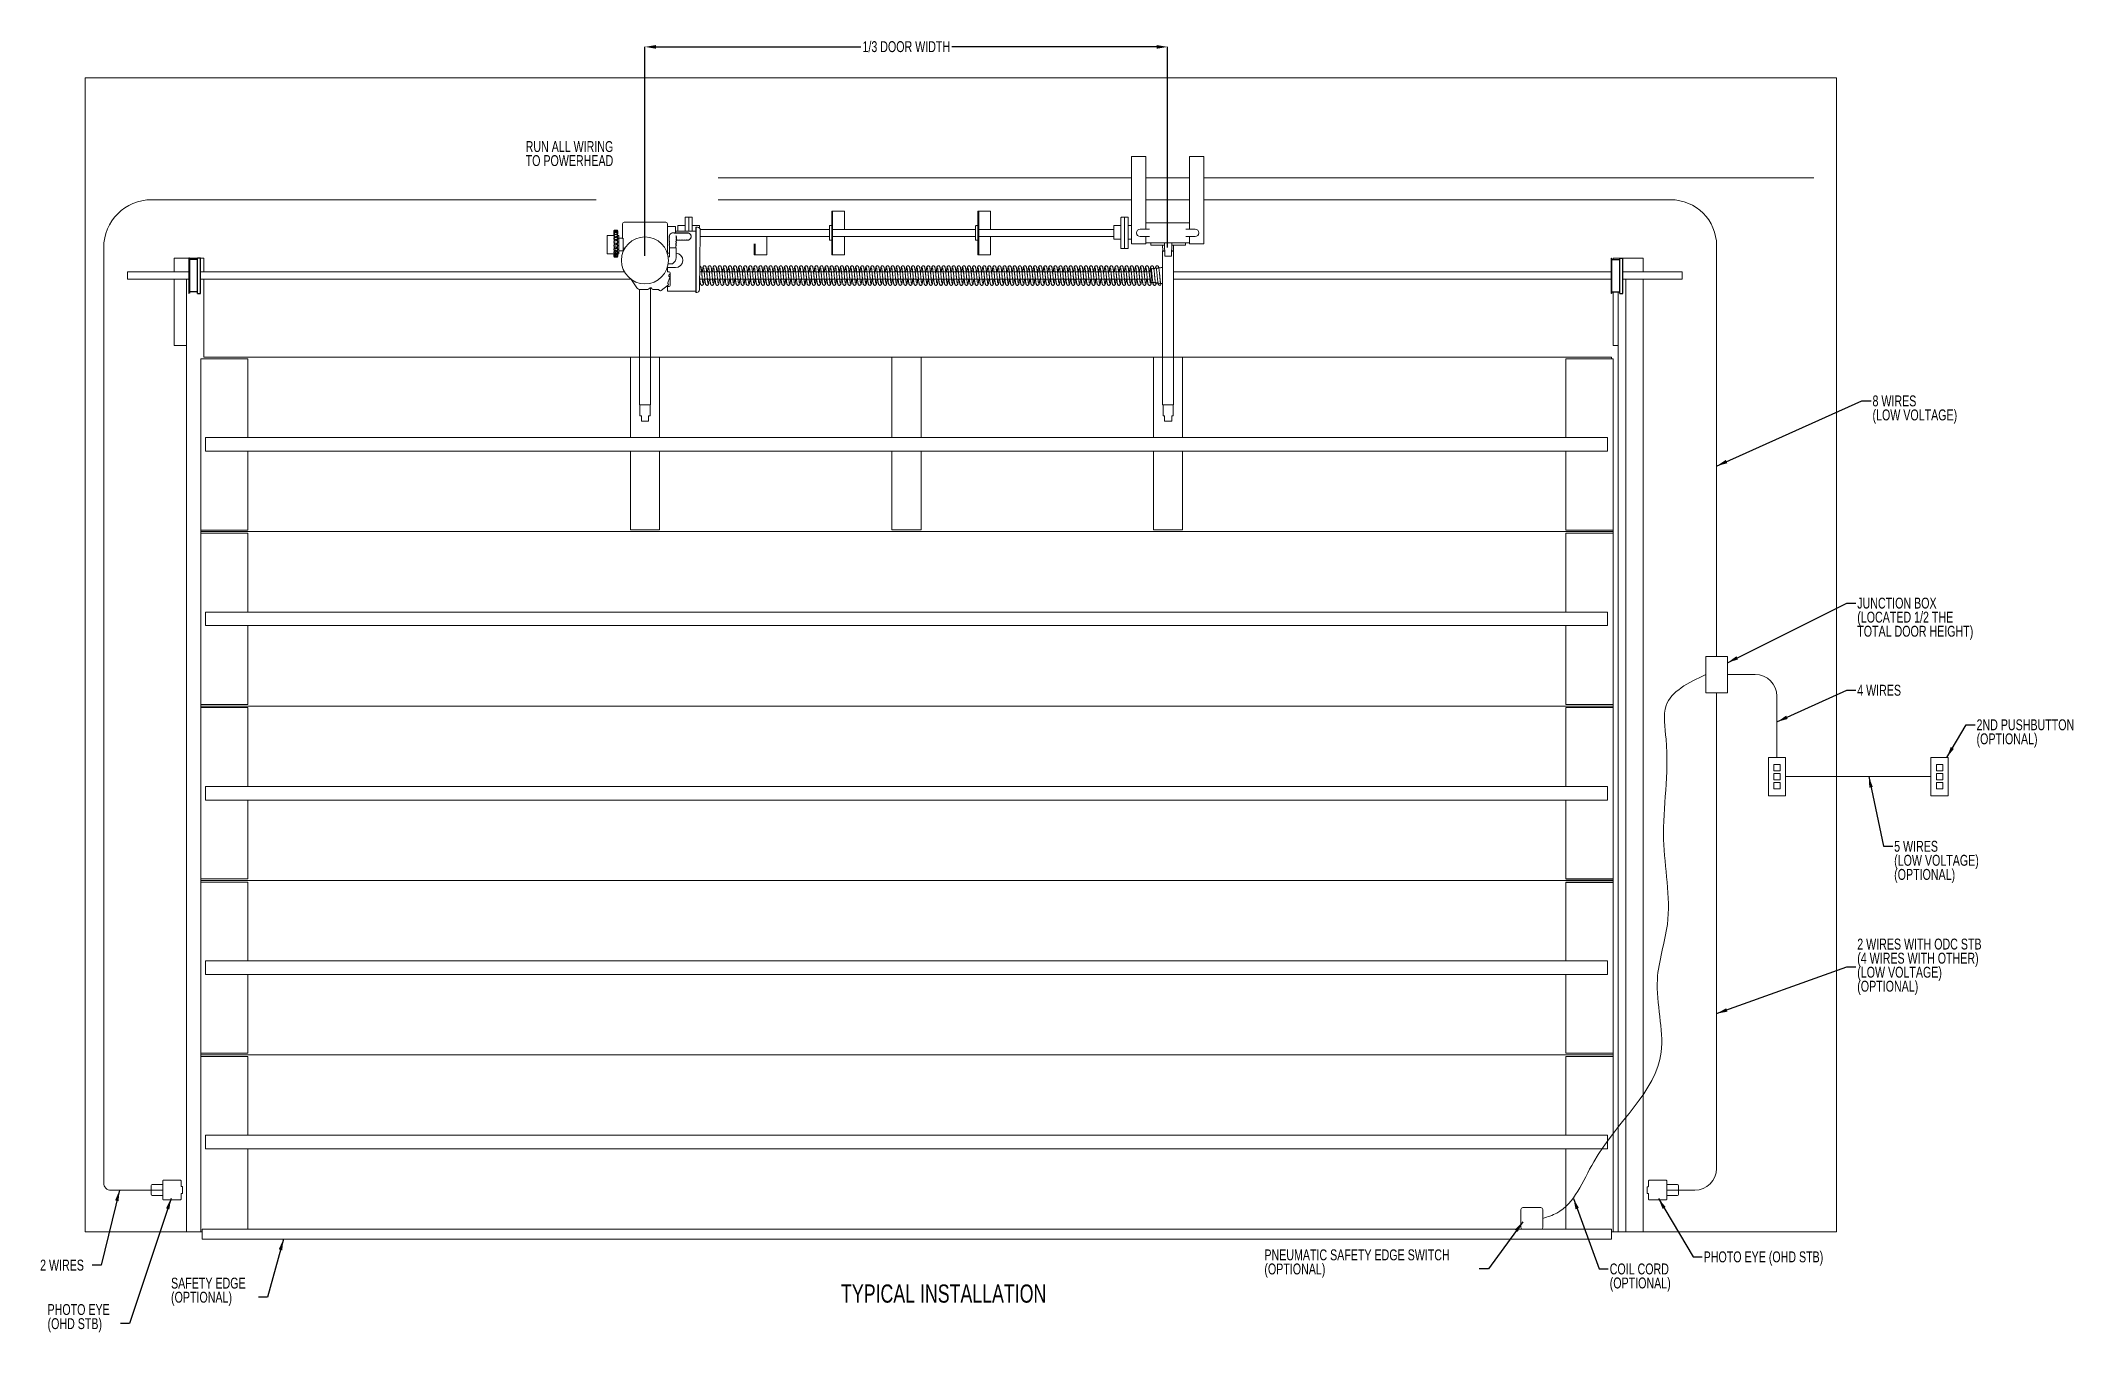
# Model space of a CAD drawing. Header units: inches. Extents: x 0.7 to 28.7, y 2.9 to 20.7.
import ezdxf
from ezdxf.lldxf.tags import DXFTag

# ---------------------------------------------------------------- set-up
doc = ezdxf.new("R2010")
doc.units = ezdxf.units.IN
doc.header["$MEASUREMENT"] = 0
doc.header["$PDSIZE"] = -1
doc.layers.add('DIM', color=1, linetype='Continuous')
doc.layers.add('HID', color=1, linetype='HIDDEN', lineweight=15)
doc.layers.add('SLD-0', color=1, linetype='Continuous', lineweight=15)
doc.styles.add('SLDTEXTSTYLE0', font='ARIAL.TTF', dxfattribs={"width": 0.7})
tags = doc.linetypes.add('HIDDEN', pattern=[0.075, 0.05, -0.025]).pattern_tags.tags
tags[6:7] = [DXFTag(74, 4), DXFTag(75, 0), DXFTag(340, '0'), DXFTag(46, 1.0), DXFTag(50, 0.0), DXFTag(44, 0.0), DXFTag(45, 0.0)]
tags[4:5] = [DXFTag(74, 4), DXFTag(75, 0), DXFTag(340, '0'), DXFTag(46, 1.0), DXFTag(50, 0.0), DXFTag(44, 0.0), DXFTag(45, 0.0)]
doc.dimstyles.new('SLDDIMSTYLE0', dxfattribs={"dimtxt": 0.15, "dimasz": 0.15, "dimexe": 0, "dimexo": 0.0625, "dimgap": 0.0375, "dimtad": 0, "dimtih": 1, "dimtoh": 1, "dimdec": 3, "dimlfac": 10, "dimrnd": 1e-09, "dimzin": 12, "dimdsep": 46, "dimtxsty": 'SLDTEXTSTYLE0', "dimsah": 1, "dimcen": 0.09, "dimadec": 0, "dimazin": 0, "dimtfac": 1, "dimtdec": 3, "dimtofl": 0, "dimtmove": 0, "dimatfit": 3, "dimfxl": 0, "dimtolj": 1, "dimtzin": 12, "dimarcsym": 0})

msp = doc.modelspace()

# ---------------------------------------------------------------- texts
at = {"layer": 'DIM', "attachment_point": 1, "style": 'SLDTEXTSTYLE0'}
for s, insert, char_height in [('4 WIRES', (25.69606, 11.78638), 0.15), ('PHOTO EYE (OHD STB)', (23.58242, 3.98726), 0.15), ('2 WIRES', (0.68466, 3.87377), 0.15), ('TYPICAL INSTALLATION', (11.70888, 3.53205), 0.25)]:
    msp.add_mtext(s, dxfattribs=dict(at, insert=insert, char_height=char_height))

# ---------------------------------------------------------------- blocks, each defined once
blk = doc.blocks.new('SW_NOTE_3')
at = {"layer": 'DIM', "color": 0, "char_height": 0.15, "attachment_point": 1, "style": 'SLDTEXTSTYLE0'}
for s, insert in [('JUNCTION BOX', (0.02, 0.075)), ('(LOCATED 1/2 THE', (0.02, -0.118)), ('TOTAL DOOR HEIGHT)', (0.02, -0.312))]:
    blk.add_mtext(s, dxfattribs=dict(at, insert=insert))
blk = doc.blocks.new('SW_NOTE_4')
at = {"layer": 'DIM', "color": 0, "char_height": 0.15, "attachment_point": 1, "style": 'SLDTEXTSTYLE0'}
for s, insert in [('5 WIRES', (0.02, 0.075)), ('(LOW VOLTAGE)', (0.02, -0.118)), ('(OPTIONAL)', (0.02, -0.312))]:
    blk.add_mtext(s, dxfattribs=dict(at, insert=insert))
blk = doc.blocks.new('SW_NOTE_5')
at = {"layer": 'DIM', "color": 0, "char_height": 0.15, "attachment_point": 1, "style": 'SLDTEXTSTYLE0'}
for s, insert in [('2ND PUSHBUTTON', (0.02, 0.075)), ('(OPTIONAL)', (0.02, -0.118))]:
    blk.add_mtext(s, dxfattribs=dict(at, insert=insert))
blk = doc.blocks.new('SW_NOTE_6')
at = {"layer": 'DIM', "color": 0, "char_height": 0.15, "attachment_point": 1, "style": 'SLDTEXTSTYLE0'}
for s, insert in [('2 WIRES WITH ODC STB', (0.02, 0.387)), ('(4 WIRES WITH OTHER)', (0.02, 0.193)), ('(LOW VOLTAGE)', (0.02, 0)), ('(OPTIONAL)', (0.02, -0.193))]:
    blk.add_mtext(s, dxfattribs=dict(at, insert=insert))
blk = doc.blocks.new('SW_NOTE_7')
at = {"layer": 'DIM', "color": 0, "char_height": 0.15, "attachment_point": 1, "style": 'SLDTEXTSTYLE0'}
for s, insert in [('COIL CORD', (0.02, 0.075)), ('(OPTIONAL)', (0.02, -0.118))]:
    blk.add_mtext(s, dxfattribs=dict(at, insert=insert))
blk = doc.blocks.new('SW_NOTE_8')
at = {"layer": 'DIM', "color": 0, "char_height": 0.15, "attachment_point": 1, "style": 'SLDTEXTSTYLE0'}
for s, insert in [('(OPTIONAL)', (-2.958, 0.075)), ('PNEUMATIC SAFETY EDGE SWITCH', (-2.958, 0.269))]:
    blk.add_mtext(s, dxfattribs=dict(at, insert=insert))
blk = doc.blocks.new('SW_NOTE_9')
at = {"layer": 'DIM', "color": 0, "char_height": 0.15, "attachment_point": 1, "style": 'SLDTEXTSTYLE0'}
for s, insert in [('SAFETY EDGE', (-1.202, 0.269)), ('(OPTIONAL)', (-1.202, 0.075))]:
    blk.add_mtext(s, dxfattribs=dict(at, insert=insert))
blk = doc.blocks.new('SW_NOTE_10')
at = {"layer": 'DIM', "color": 0, "char_height": 0.15, "attachment_point": 1, "style": 'SLDTEXTSTYLE0'}
for s, insert in [('(OHD STB)', (-1.005, 0.075)), ('PHOTO EYE', (-1.005, 0.269))]:
    blk.add_mtext(s, dxfattribs=dict(at, insert=insert))
blk = doc.blocks.new('SW_NOTE_2')
at = {"layer": 'DIM', "color": 0, "char_height": 0.15, "attachment_point": 1, "style": 'SLDTEXTSTYLE0'}
for s, insert in [('8 WIRES', (0.02, 0.075)), ('(LOW VOLTAGE)', (0.02, -0.118))]:
    blk.add_mtext(s, dxfattribs=dict(at, insert=insert))
blk = doc.blocks.new('SW_NOTE_11')
at = {"layer": 'DIM', "color": 0, "char_height": 0.15, "attachment_point": 1, "style": 'SLDTEXTSTYLE0'}
for s, insert in [('TO POWERHEAD', (0, 0)), ('RUN ALL WIRING', (0, 0.193))]:
    blk.add_mtext(s, dxfattribs=dict(at, insert=insert))
blk = doc.blocks.new('*D17')
at = {"layer": 'Defpoints', "color": 0}
for p in [(9.01, 20.567), (9.01, 17.628), (16.204, 17.742)]:
    blk.add_point(p, dxfattribs=at)
at = {"layer": 'DIM', "color": 0, "lineweight": -2}
for p, q in [((9.01, 17.691), (9.01, 20.567)), ((9.16, 20.567), (11.981, 20.567)), ((16.054, 20.567), (13.234, 20.567)), ((16.204, 17.805), (16.204, 20.567))]:
    blk.add_line(p, q, dxfattribs=at)
at = {"layer": 'DIM', "color": 0}
for points in [[(9.16, 20.592), (9.16, 20.542), (9.01, 20.567)], [(16.054, 20.592), (16.054, 20.542), (16.204, 20.567)]]:
    blk.add_solid(points, dxfattribs=at)
at = {"layer": 'DIM', "color": 0, "insert": (12.607, 20.645), "char_height": 0.15, "attachment_point": 2, "style": 'SLDTEXTSTYLE0'}
blk.add_mtext('\\A1;1/3 DOOR WIDTH', dxfattribs=at)

# ---------------------------------------------------------------- dimensions: what is measured, and where the dimension line sits
at = {"layer": 'DIM'}
dim = msp.add_linear_dim(base=(9.01005, 20.5669), p1=(16.20445, 17.742), p2=(9.01005, 17.62833), text='1/3 DOOR WIDTH', dimstyle='SLDDIMSTYLE0', dxfattribs=at)
dim.commit()
dim.dimension.update_dxf_attribs({"geometry": '*D17', "text_midpoint": (12.60725, 20.5669)})

# ---------------------------------------------------------------- linework, layer by layer
at = {"color": 7, "linetype": 'Continuous', "lineweight": 15}
for p, q in [((1.3038, 4.25659), (1.3038, 20.1419)), ((1.3038, 20.1419), (25.41005, 20.1419)), ((25.41005, 4.25659), (25.41005, 20.1419)), ((15.70496, 17.85629), (15.70496, 19.05629)), ((15.88096, 19.05629), (15.70496, 19.05629)), ((15.88096, 19.05629), (15.90496, 19.05629)), ((15.90496, 19.05629), (15.90496, 18.14379)), ((16.50394, 18.14379), (16.50394, 19.05629)), ((16.50394, 19.05629), (16.52794, 19.05629)), ((16.70394, 19.05629), (16.52794, 19.05629)), ((16.70394, 17.85629), (16.70394, 19.05629)), ((9.56194, 18.03129), (9.56194, 18.22192)), ((9.61194, 18.03129), (9.61194, 18.22192)), ((9.61194, 18.22192), (9.61194, 18.03129)), ((9.66194, 18.22192), (9.66194, 18.03129)), ((11.58096, 18.30629), (11.59296, 18.30629)), ((11.58096, 18.30629), (11.58096, 18.15629)), ((11.59296, 18.15629), (11.59296, 18.30629)), ((11.61196, 18.30629), (11.59296, 18.30629)), ((11.75596, 18.30629), (11.61196, 18.30629)), ((11.75596, 18.30629), (11.75596, 18.05465)), ((13.59296, 18.30629), (13.60496, 18.30629)), ((13.59296, 18.30629), (13.59296, 18.15629)), ((13.60496, 18.15629), (13.60496, 18.30629)), ((13.62396, 18.30629), (13.60496, 18.30629)), ((13.76796, 18.30629), (13.62396, 18.30629)), ((13.76796, 18.30629), (13.76796, 18.05465)), ((15.56194, 17.79667), (15.56194, 18.21592)), ((15.61194, 17.79067), (15.61194, 18.22192)), ((15.61194, 18.22192), (15.61194, 18.00629)), ((15.66194, 18.21592), (15.66194, 18.00629)), ((8.48927, 17.96481), (8.48879, 17.96481)), ((8.48927, 17.72033), (8.48927, 17.97033)), ((8.49759, 17.97033), (8.49759, 17.97041)), ((8.57994, 18.03545), (8.57994, 18.03655)), ((8.57994, 18.03435), (8.57994, 18.03545)), ((8.57994, 18.03324), (8.57994, 18.03435)), ((8.57994, 18.03214), (8.57994, 18.03324)), ((8.57994, 18.03104), (8.57994, 18.03214)), ((8.57994, 18.02994), (8.57994, 18.03104)), ((8.57994, 18.02884), (8.57994, 18.02994)), ((8.57994, 18.02773), (8.57994, 18.02884)), ((8.57994, 18.02663), (8.57994, 18.02773)), ((8.57994, 18.02553), (8.57994, 18.02663)), ((8.57994, 18.02443), (8.57994, 18.02553)), ((8.57994, 18.02332), (8.57994, 18.02443)), ((8.57994, 18.02222), (8.57994, 18.02332)), ((8.57994, 18.02112), (8.57994, 18.02222)), ((8.57994, 18.02002), (8.57994, 18.02112)), ((8.57994, 18.01892), (8.57994, 18.02002)), ((8.57994, 18.01781), (8.57994, 18.01892)), ((8.57994, 18.01671), (8.57994, 18.01781)), ((8.57994, 18.01561), (8.57994, 18.01671)), ((8.57994, 18.01451), (8.57994, 18.01561)), ((8.57994, 18.01341), (8.57994, 18.01451)), ((8.57994, 18.01218), (8.57994, 18.01341)), ((8.57994, 18.00138), (8.57994, 18.01218)), ((8.57994, 18.00103), (8.57994, 18.00138)), ((8.57994, 17.98728), (8.57994, 18.00103)), ((8.57994, 17.98119), (8.57994, 17.98728)), ((8.57994, 17.9783), (8.57994, 17.98119)), ((8.57994, 17.97379), (8.57994, 17.97518)), ((8.57994, 17.96108), (8.57994, 17.97379)), ((8.57994, 17.93327), (8.57994, 17.93629)), ((8.57994, 17.92219), (8.57994, 17.93327)), ((8.58268, 17.97518), (8.58046, 17.9783)), ((8.58203, 18.03655), (8.58516, 18.04039)), ((8.58494, 18.0437), (8.58494, 18.0448)), ((8.58494, 18.0426), (8.58494, 18.0437)), ((8.58494, 18.04149), (8.58494, 18.0426)), ((8.58494, 18.04039), (8.58494, 18.04149)), ((8.58494, 18.03929), (8.58494, 18.04039)), ((8.58494, 18.03823), (8.58494, 18.03929)), ((8.58494, 18.03712), (8.58494, 18.03819)), ((8.58494, 18.03602), (8.58494, 18.03709)), ((8.58494, 18.03492), (8.58494, 18.03598)), ((8.58494, 18.03382), (8.58494, 18.03488)), ((8.58494, 18.03272), (8.58494, 18.03378)), ((8.58494, 18.03161), (8.58494, 18.03268)), ((8.58494, 18.03051), (8.58494, 18.03157)), ((8.58494, 18.02941), (8.58494, 18.03047)), ((8.58494, 18.02831), (8.58494, 18.02937)), ((8.58494, 18.0272), (8.58494, 18.02827)), ((8.58494, 18.0261), (8.58494, 18.02717)), ((8.58494, 18.025), (8.58494, 18.02606)), ((8.58494, 18.0239), (8.58494, 18.02496)), ((8.58494, 18.0228), (8.58494, 18.02386)), ((8.58494, 18.02169), (8.58494, 18.02276)), ((8.58494, 18.02043), (8.58494, 18.02166)), ((8.58494, 18.01301), (8.58494, 18.02043)), ((8.58494, 18.01301), (8.59494, 18.01301)), ((8.58494, 18.00963), (8.58494, 18.01301)), ((8.58494, 17.99763), (8.58494, 18.00963)), ((8.58494, 17.99763), (8.59494, 17.99763)), ((8.58494, 17.98343), (8.58494, 17.99763)), ((8.58494, 17.96652), (8.58494, 17.98343)), ((8.58494, 17.96652), (8.59494, 17.96652)), ((8.58494, 17.94452), (8.58494, 17.96652)), ((8.59494, 17.94452), (8.58494, 17.94452)), ((8.58494, 17.92288), (8.58494, 17.94452)), ((8.58494, 17.92288), (8.59494, 17.92288)), ((8.58494, 17.89598), (8.58494, 17.92288)), ((8.59494, 18.00963), (8.59494, 18.01301)), ((8.59494, 17.98369), (8.59494, 17.99763)), ((8.59494, 17.94452), (8.59494, 17.96652)), ((8.59494, 17.89598), (8.59494, 17.92288)), ((8.59612, 17.95283), (8.59612, 17.94454)), ((8.59612, 17.91394), (8.59612, 17.89986)), ((8.60232, 17.98363), (8.61257, 17.98363)), ((8.60232, 17.94321), (8.60232, 17.94482)), ((8.60232, 17.94482), (8.61257, 17.94482)), ((8.61257, 17.94321), (8.61257, 17.94482)), ((8.61877, 17.94454), (8.61877, 17.95283)), ((8.61877, 17.89986), (8.61877, 17.91394)), ((8.61994, 18.00963), (8.61994, 18.01301)), ((8.61994, 17.98343), (8.61994, 17.99767)), ((8.61994, 17.94454), (8.61994, 17.96652)), ((8.61994, 17.89533), (8.61994, 17.92288)), ((8.62994, 18.0437), (8.62994, 18.0448)), ((8.62994, 18.0426), (8.62994, 18.0437)), ((8.62994, 18.04149), (8.62994, 18.0426)), ((8.62994, 18.04039), (8.62994, 18.04149)), ((8.62994, 18.03929), (8.62994, 18.04039)), ((8.62994, 18.03819), (8.62994, 18.03929)), ((8.62994, 18.03709), (8.62994, 18.03819)), ((8.62994, 18.03598), (8.62994, 18.03709)), ((8.62994, 18.03488), (8.62994, 18.03598)), ((8.62994, 18.03378), (8.62994, 18.03488)), ((8.62994, 18.03268), (8.62994, 18.03378)), ((8.62994, 18.03157), (8.62994, 18.03268)), ((8.62994, 18.03047), (8.62994, 18.03157)), ((8.62994, 18.02937), (8.62994, 18.03047)), ((8.62994, 18.02817), (8.62994, 18.02937)), ((8.62994, 18.02717), (8.62994, 18.02827)), ((8.62994, 18.02606), (8.62994, 18.02717)), ((8.62994, 18.02496), (8.62994, 18.02606)), ((8.62994, 18.02386), (8.62994, 18.02496)), ((8.62994, 18.02276), (8.62994, 18.02386)), ((8.62994, 18.02166), (8.62994, 18.02276)), ((8.62994, 18.02043), (8.62994, 18.02166)), ((8.62994, 18.0131), (8.62994, 18.02043)), ((8.62994, 18.00963), (8.62994, 18.01301)), ((8.62994, 18.00888), (8.62994, 18.00963)), ((8.62994, 17.99767), (8.62994, 18.00888)), ((8.62994, 17.98343), (8.62994, 17.99767)), ((8.62994, 17.98042), (8.62994, 17.98343)), ((8.62994, 17.96652), (8.62994, 17.98042)), ((8.62994, 17.94452), (8.62994, 17.96652)), ((8.62994, 17.938), (8.62994, 17.94452)), ((8.62994, 17.92288), (8.62994, 17.938)), ((8.62994, 17.89533), (8.62994, 17.92288)), ((8.63077, 17.93629), (8.63077, 17.96108)), ((8.63077, 17.93629), (8.63077, 17.96108)), ((8.63077, 17.88872), (8.63077, 17.92219)), ((8.63077, 17.88872), (8.63077, 17.92219)), ((8.63494, 18.03545), (8.63494, 18.03655)), ((8.63494, 18.03435), (8.63494, 18.03545)), ((8.63494, 18.03324), (8.63494, 18.03435)), ((8.63494, 18.03214), (8.63494, 18.03324)), ((8.63494, 18.03104), (8.63494, 18.03214)), ((8.63494, 18.02994), (8.63494, 18.03104)), ((8.63494, 18.02884), (8.63494, 18.02994)), ((8.63494, 18.02773), (8.63494, 18.02884)), ((8.63494, 18.02663), (8.63494, 18.02773)), ((8.63494, 18.02553), (8.63494, 18.02663)), ((8.63494, 18.02443), (8.63494, 18.02553)), ((8.63494, 18.02332), (8.63494, 18.02443)), ((8.63494, 18.02222), (8.63494, 18.02332)), ((8.63494, 18.02112), (8.63494, 18.02222)), ((8.63494, 18.01996), (8.63494, 18.02112)), ((8.63494, 18.01892), (8.63494, 18.02002)), ((8.63494, 18.01781), (8.63494, 18.01892)), ((8.63494, 18.01671), (8.63494, 18.01781)), ((8.63494, 18.01561), (8.63494, 18.01671)), ((8.63494, 18.01451), (8.63494, 18.01561)), ((8.63494, 18.01341), (8.63494, 18.01451)), ((8.63494, 18.01218), (8.63494, 18.01341)), ((8.63494, 18.00138), (8.63494, 18.01218)), ((8.63494, 18.00103), (8.63494, 18.00138)), ((8.63494, 17.98728), (8.63494, 18.00103)), ((8.63494, 17.97379), (8.63494, 17.97518)), ((8.63494, 17.96108), (8.63494, 17.97379)), ((8.63494, 17.93327), (8.63494, 17.93629)), ((8.63494, 17.92219), (8.63494, 17.93327)), ((8.64827, 17.72033), (8.64827, 17.97033)), ((8.70119, 18.03157), (8.70119, 18.10629)), ((8.70122, 18.13233), (8.70122, 17.95629)), ((8.70122, 17.93129), (8.70122, 17.95629)), ((8.71318, 17.93129), (8.70122, 17.93129)), ((8.70827, 17.75783), (8.70827, 17.93129)), ((9.29493, 18.15629), (8.72518, 18.15629)), ((9.31889, 18.13233), (9.31892, 18.10629)), ((9.31889, 17.95629), (9.31889, 18.13233)), ((9.33539, 18.09379), (9.31889, 18.09379)), ((9.31889, 17.95629), (9.31889, 17.93129)), ((9.31889, 17.93129), (9.31889, 17.90629)), ((9.31892, 18.10629), (9.31892, 18.09379)), ((9.41489, 18.09379), (9.33539, 18.09379)), ((9.42089, 18.09379), (9.41489, 18.09379)), ((9.42089, 18.09379), (9.43139, 18.09379)), ((9.43139, 18.09379), (9.43139, 18.08129)), ((9.43139, 18.02231), (9.43139, 18.08129)), ((9.43139, 18.03129), (9.708, 18.03129)), ((9.43139, 18.02231), (9.43139, 18.01583)), ((9.43139, 18.01583), (9.43139, 18.00583)), ((9.46194, 18.10629), (9.56194, 18.10629)), ((9.46194, 18.07254), (9.46194, 18.10629)), ((9.46194, 18.03129), (9.46194, 18.07254)), ((9.66194, 18.10629), (9.76194, 18.10629)), ((9.77023, 18.01116), (9.7593, 17.22373)), ((9.76194, 18.10629), (9.76194, 18.07075)), ((9.76985, 18.05465), (11.54921, 18.05465)), ((10.68798, 17.95651), (10.68798, 17.70646)), ((11.54921, 17.91887), (11.54921, 18.10034)), ((11.54921, 17.91224), (11.54921, 17.91887)), ((11.58096, 18.15629), (11.58096, 17.85629)), ((11.59296, 18.15629), (11.59296, 17.85629)), ((11.59296, 18.05465), (13.56121, 18.05465)), ((11.75596, 17.95634), (11.75596, 17.70629)), ((13.56121, 17.91887), (13.56121, 18.10034)), ((13.56121, 17.91224), (13.56121, 17.91887)), ((13.59296, 18.15629), (13.59296, 17.85629)), ((13.60496, 18.15629), (13.60496, 17.85629)), ((13.60496, 18.05465), (15.46194, 18.05465)), ((13.76796, 17.95634), (13.76796, 17.70629)), ((15.46194, 18.08734), (15.46194, 18.10029)), ((15.46194, 18.07694), (15.46194, 18.08734)), ((15.46194, 17.92479), (15.46194, 18.07694)), ((15.46794, 18.10629), (15.56194, 18.10629)), ((15.61194, 18.00629), (15.61194, 17.79067)), ((15.66194, 18.10629), (15.70496, 18.10629)), ((15.66194, 18.00629), (15.66194, 17.79667)), ((15.95434, 18.05729), (15.82686, 18.05729)), ((15.82686, 17.95529), (15.95434, 17.95529)), ((15.90496, 18.14379), (15.92151, 18.14379)), ((15.90496, 18.14379), (15.90496, 18.09229)), ((15.90496, 18.09215), (15.90496, 18.09229)), ((15.90496, 18.09215), (15.90496, 18.05729)), ((15.90496, 17.95529), (15.90496, 17.92044)), ((15.90496, 17.92029), (15.90496, 17.92044)), ((15.90496, 17.92029), (15.90496, 17.86879)), ((16.48739, 18.14379), (15.92151, 18.14379)), ((16.45456, 18.05729), (16.58204, 18.05729)), ((16.58204, 17.95529), (16.45456, 17.95529)), ((16.48739, 18.14379), (16.50394, 18.14379)), ((16.50394, 18.14379), (16.50394, 18.09229)), ((16.50394, 18.09215), (16.50394, 18.09229)), ((16.50394, 18.05729), (16.50394, 18.09215)), ((16.50394, 17.92044), (16.50394, 17.95529)), ((16.50394, 17.92029), (16.50394, 17.92044)), ((16.50394, 17.92029), (16.50394, 17.86879)), ((2.52815, 17.46884), (2.52815, 17.65659)), ((2.73064, 17.65659), (2.52815, 17.65659)), ((2.85078, 17.65659), (2.73939, 17.65659)), ((2.93815, 17.65659), (2.8918, 17.65659)), ((2.93815, 17.65659), (2.93815, 17.46884)), ((8.57994, 17.88367), (8.57994, 17.88872)), ((8.57994, 17.87462), (8.57994, 17.88367)), ((8.57994, 17.8301), (8.57994, 17.8374)), ((8.57994, 17.8233), (8.57994, 17.8301)), ((8.57994, 17.7781), (8.57994, 17.78763)), ((8.57994, 17.77353), (8.57994, 17.7781)), ((8.57994, 17.73306), (8.57994, 17.74455)), ((8.57994, 17.73045), (8.57994, 17.73306)), ((8.57994, 17.69962), (8.57994, 17.71262)), ((8.57994, 17.69852), (8.57994, 17.69962)), ((8.57994, 17.69852), (8.57994, 17.69513)), ((8.57994, 17.68103), (8.57994, 17.69513)), ((8.57994, 17.67979), (8.57994, 17.68103)), ((8.59494, 17.89598), (8.58494, 17.89598)), ((8.58494, 17.87123), (8.58494, 17.89598)), ((8.58494, 17.87123), (8.59494, 17.87123)), ((8.58494, 17.84221), (8.58494, 17.87123)), ((8.59494, 17.84221), (8.58494, 17.84221)), ((8.58494, 17.8169), (8.58494, 17.84221)), ((8.58494, 17.8169), (8.59494, 17.8169)), ((8.58494, 17.78875), (8.58494, 17.8169)), ((8.59494, 17.78875), (8.58494, 17.78875)), ((8.58494, 17.76551), (8.58494, 17.78875)), ((8.58494, 17.76551), (8.59494, 17.76551)), ((8.58494, 17.74115), (8.58494, 17.76551)), ((8.59494, 17.74115), (8.58494, 17.74115)), ((8.58494, 17.7222), (8.58494, 17.74115)), ((8.58494, 17.70431), (8.58494, 17.72237)), ((8.59494, 17.70431), (8.58494, 17.70431)), ((8.58494, 17.69027), (8.58494, 17.70431)), ((8.58494, 17.68205), (8.58494, 17.69027)), ((8.59494, 17.68205), (8.58494, 17.68205)), ((8.58494, 17.67278), (8.58494, 17.68205)), ((8.58494, 17.67154), (8.58494, 17.67278)), ((8.59494, 17.84221), (8.59494, 17.87123)), ((8.59494, 17.78875), (8.59494, 17.8169)), ((8.59494, 17.74115), (8.59494, 17.76551)), ((8.59494, 17.70431), (8.59494, 17.72237)), ((8.59494, 17.68205), (8.59494, 17.69027)), ((8.59612, 17.89697), (8.59612, 17.89986)), ((8.59612, 17.86637), (8.59612, 17.85473)), ((8.59612, 17.84565), (8.59612, 17.85473)), ((8.59612, 17.81505), (8.59612, 17.80867)), ((8.59612, 17.79533), (8.59612, 17.80867)), ((8.59612, 17.7528), (8.59612, 17.76528)), ((8.59612, 17.72087), (8.59612, 17.72243)), ((8.60232, 17.89295), (8.60232, 17.89628)), ((8.60232, 17.89628), (8.61257, 17.89628)), ((8.60232, 17.83785), (8.60232, 17.84275)), ((8.60232, 17.84275), (8.61257, 17.84275)), ((8.61257, 17.83785), (8.60232, 17.83785)), ((8.60232, 17.78486), (8.60232, 17.78947)), ((8.60232, 17.78947), (8.61257, 17.78947)), ((8.61257, 17.78486), (8.60232, 17.78486)), ((8.60232, 17.73778), (8.60232, 17.74166)), ((8.60232, 17.74166), (8.61257, 17.74166)), ((8.61257, 17.73778), (8.60232, 17.73778)), ((8.60232, 17.70123), (8.60232, 17.70399)), ((8.60232, 17.70399), (8.61257, 17.70399)), ((8.61257, 17.70123), (8.60232, 17.70123)), ((8.60232, 17.67879), (8.60232, 17.68017)), ((8.60232, 17.68017), (8.61257, 17.68017)), ((8.61257, 17.67879), (8.60232, 17.67879)), ((8.60232, 17.67251), (8.61257, 17.67251)), ((8.61257, 17.89295), (8.61257, 17.89628)), ((8.61257, 17.83785), (8.61257, 17.84275)), ((8.61257, 17.78486), (8.61257, 17.78947)), ((8.61257, 17.73778), (8.61257, 17.74166)), ((8.61257, 17.70123), (8.61257, 17.70399)), ((8.61257, 17.67879), (8.61257, 17.68017)), ((8.61877, 17.85473), (8.61877, 17.86637)), ((8.61877, 17.84565), (8.61877, 17.85473)), ((8.61877, 17.80867), (8.61877, 17.81505)), ((8.61877, 17.79533), (8.61877, 17.80867)), ((8.61877, 17.7528), (8.61877, 17.76528)), ((8.61877, 17.72087), (8.61877, 17.72243)), ((8.61994, 17.84221), (8.61994, 17.87123)), ((8.61994, 17.78875), (8.61994, 17.8169)), ((8.61994, 17.74115), (8.61994, 17.76528)), ((8.61994, 17.70446), (8.61994, 17.72243)), ((8.61994, 17.68205), (8.61994, 17.69027)), ((8.62994, 17.886), (8.62994, 17.89598)), ((8.62994, 17.87123), (8.62994, 17.886)), ((8.62994, 17.84221), (8.62994, 17.87123)), ((8.62994, 17.8298), (8.62994, 17.84221)), ((8.62994, 17.81691), (8.62994, 17.8298)), ((8.62994, 17.78911), (8.62994, 17.81651)), ((8.62994, 17.77521), (8.62994, 17.78875)), ((8.62994, 17.76551), (8.62994, 17.77521)), ((8.62994, 17.74118), (8.62994, 17.76528)), ((8.62994, 17.72786), (8.62994, 17.74118)), ((8.62994, 17.7222), (8.62994, 17.72786)), ((8.62994, 17.70431), (8.62994, 17.72243)), ((8.62994, 17.69265), (8.62994, 17.70431)), ((8.62994, 17.69027), (8.62994, 17.69265)), ((8.62994, 17.68205), (8.62994, 17.69027)), ((8.62994, 17.67278), (8.62994, 17.68205)), ((8.62994, 17.67154), (8.62994, 17.67278)), ((8.63077, 17.83746), (8.63077, 17.87462)), ((8.63077, 17.83746), (8.63077, 17.87462)), ((8.63077, 17.78763), (8.63077, 17.82336)), ((8.63077, 17.78763), (8.63077, 17.82336)), ((8.63077, 17.74455), (8.63077, 17.77353)), ((8.63077, 17.74455), (8.63077, 17.77353)), ((8.63077, 17.72033), (8.63077, 17.73045)), ((8.63077, 17.72033), (8.63077, 17.73045)), ((8.63494, 17.88367), (8.63494, 17.88872)), ((8.63494, 17.87462), (8.63494, 17.88367)), ((8.63494, 17.8301), (8.63494, 17.8374)), ((8.63494, 17.8233), (8.63494, 17.8301)), ((8.63494, 17.7781), (8.63494, 17.78763)), ((8.63494, 17.77353), (8.63494, 17.7781)), ((8.63494, 17.73306), (8.63494, 17.74455)), ((8.63494, 17.73045), (8.63494, 17.73306)), ((8.63494, 17.69962), (8.63494, 17.71262)), ((8.63494, 17.69852), (8.63494, 17.69962)), ((8.63494, 17.69852), (8.63494, 17.69513)), ((8.63494, 17.68103), (8.63494, 17.69513)), ((8.63494, 17.67979), (8.63494, 17.68103)), ((9.34764, 17.72833), (9.31771, 17.72833)), ((9.31889, 17.72833), (9.31889, 17.90629)), ((9.34764, 17.80183), (9.43805, 17.80183)), ((9.34914, 17.89367), (9.34914, 17.87731)), ((9.34914, 17.86331), (9.34914, 17.85629)), ((9.43664, 17.87733), (9.43664, 17.89367)), ((9.43664, 17.85629), (9.43664, 17.86336)), ((10.51298, 17.85646), (10.51298, 17.70646)), ((10.51298, 17.70646), (10.52498, 17.70646)), ((10.52498, 17.70646), (10.52498, 17.85646)), ((10.54398, 17.70646), (10.52498, 17.70646)), ((10.68798, 17.70646), (10.54398, 17.70646)), ((11.58096, 17.85629), (11.58096, 17.70629)), ((11.58096, 17.70629), (11.59296, 17.70629)), ((11.59296, 17.70629), (11.59296, 17.85629)), ((11.61196, 17.70629), (11.59296, 17.70629)), ((11.75596, 17.70629), (11.61196, 17.70629)), ((13.59296, 17.85629), (13.59296, 17.70629)), ((13.59296, 17.70629), (13.60496, 17.70629)), ((13.60496, 17.70629), (13.60496, 17.85629)), ((13.62396, 17.70629), (13.60496, 17.70629)), ((13.76796, 17.70629), (13.62396, 17.70629)), ((15.88096, 17.85629), (15.70496, 17.85629)), ((15.90496, 17.85629), (15.88096, 17.85629)), ((15.92151, 17.86879), (15.90496, 17.86879)), ((15.90496, 17.86879), (15.90496, 17.85629)), ((15.92151, 17.86879), (16.48739, 17.86879)), ((15.9714, 17.84162), (15.97069, 17.86882)), ((16.15474, 17.83578), (15.9774, 17.83578)), ((16.13606, 17.75881), (16.13405, 17.83578)), ((16.16289, 17.75955), (16.14133, 17.75955)), ((16.14133, 17.75632), (16.16298, 17.75632)), ((16.15474, 17.83578), (16.1609, 17.83578)), ((16.16467, 17.69162), (16.16024, 17.86094)), ((16.2495, 17.68578), (16.17067, 17.68578)), ((16.25993, 17.86094), (16.2555, 17.69162)), ((16.25719, 17.75632), (16.27883, 17.75632)), ((16.27883, 17.75955), (16.25728, 17.75955)), ((16.26542, 17.83578), (16.25927, 17.83578)), ((16.44277, 17.83578), (16.26542, 17.83578)), ((16.28612, 17.83578), (16.2841, 17.75881)), ((16.44948, 17.86882), (16.44877, 17.84162)), ((16.50394, 17.86879), (16.48739, 17.86879)), ((16.50394, 17.85629), (16.50394, 17.86879)), ((16.52794, 17.85629), (16.50394, 17.85629)), ((16.70394, 17.85629), (16.52794, 17.85629)), ((22.33805, 17.63732), (22.33805, 17.65659)), ((22.33805, 17.65659), (22.42704, 17.65659)), ((22.74805, 17.65659), (22.46806, 17.65659)), ((22.74805, 17.65659), (22.74805, 17.46884)), ((1.88815, 17.36934), (1.88815, 17.46884)), ((2.52815, 16.45659), (2.52815, 17.36934)), ((2.70015, 17.36934), (2.70015, 4.25659)), ((2.93815, 17.36934), (2.93815, 16.29419)), ((8.82316, 17.36), (8.89883, 17.25193)), ((9.31771, 17.52833), (9.43055, 17.52833)), ((9.31889, 17.46879), (9.31889, 17.52086)), ((9.31889, 17.46879), (9.33539, 17.46879)), ((9.32581, 17.31743), (9.34947, 17.38242)), ((9.34947, 17.38242), (9.32581, 17.31743)), ((9.34389, 17.46879), (9.33539, 17.46879)), ((9.3472, 17.39963), (9.34042, 17.40932)), ((9.34503, 17.4355), (9.35639, 17.44345)), ((9.35639, 17.44345), (9.34504, 17.4355)), ((9.3472, 17.39963), (9.3472, 17.39963)), ((9.35639, 17.28129), (9.35639, 17.45629)), ((15.9756, 17.32659), (15.9756, 17.51159)), ((22.51005, 17.36934), (22.51005, 4.25659)), ((22.74805, 17.36934), (22.74805, 4.25659)), ((23.28815, 17.46884), (23.28815, 17.36934)), ((8.89883, 17.25193), (8.89883, 17.25193)), ((8.95003, 17.22528), (9.03887, 17.22528)), ((9.03888, 17.22528), (8.95003, 17.22528)), ((9.07668, 17.2476), (9.04966, 17.22868)), ((9.04966, 17.22868), (9.07668, 17.2476)), ((9.10965, 17.2333), (9.10286, 17.24298)), ((9.10965, 17.23329), (9.10965, 17.2333)), ((9.12505, 17.22528), (9.19421, 17.22528)), ((9.19421, 17.22528), (9.12505, 17.22528)), ((9.20445, 17.21995), (9.20632, 17.21727)), ((9.20632, 17.21727), (9.20632, 17.21727)), ((9.2325, 17.21265), (9.33242, 17.28997)), ((9.31889, 17.20629), (9.31889, 17.26879)), ((9.33539, 17.26879), (9.31889, 17.26879)), ((9.70875, 17.20629), (9.31889, 17.20629)), ((9.32919, 17.30331), (9.32732, 17.30599)), ((9.32919, 17.30331), (9.32919, 17.30331)), ((9.33539, 17.26879), (9.34389, 17.26879)), ((9.72192, 17.1861), (9.70875, 17.18606)), ((22.33805, 16.45659), (22.33805, 17.19256)), ((22.40439, 17.19256), (22.40439, 15.05626)), ((2.70015, 16.45659), (2.52815, 16.45659)), ((2.8958, 16.27169), (2.9118, 16.27169)), ((2.9118, 16.27169), (3.52679, 16.27169)), ((2.93815, 16.29419), (12.53505, 16.29419)), ((3.52679, 16.27169), (3.52943, 16.27169)), ((3.52943, 16.27169), (3.5458, 16.27169)), ((3.5458, 16.27169), (3.5458, 15.18794)), ((8.93505, 16.29419), (8.81005, 16.29419)), ((8.81005, 16.29419), (8.81005, 15.18794)), ((9.21005, 16.29419), (9.08505, 16.29419)), ((9.21005, 15.18794), (9.21005, 16.29419)), ((12.81005, 16.29419), (12.41005, 16.29419)), ((12.41005, 16.29419), (12.41005, 15.18794)), ((12.53505, 16.29419), (22.3158, 16.29419)), ((12.81005, 15.18794), (12.81005, 16.29419)), ((16.12945, 16.29419), (16.01005, 16.29419)), ((16.01005, 16.29419), (16.01005, 15.18794)), ((16.12945, 16.29419), (16.01005, 16.29419)), ((16.41005, 16.29419), (16.27945, 16.29419)), ((16.41005, 16.29419), (16.27945, 16.29419)), ((16.41005, 15.18794), (16.41005, 16.29419)), ((21.68581, 16.27169), (21.68581, 15.18794)), ((21.70218, 16.27169), (21.68581, 16.27169)), ((21.70481, 16.27169), (21.70218, 16.27169)), ((22.3198, 16.27169), (21.70481, 16.27169)), ((22.3158, 16.29419), (22.3158, 16.28899)), ((22.3158, 16.27169), (22.3158, 16.28899)), ((22.3358, 16.27169), (22.3198, 16.27169)), ((22.40439, 16.45659), (22.33805, 16.45659)), ((8.94045, 15.51386), (8.94045, 15.63809)), ((8.94045, 15.51386), (8.94045, 15.48886)), ((8.94045, 15.48886), (8.95405, 15.48886)), ((8.9413, 15.63807), (9.0788, 15.63807)), ((8.96005, 15.48886), (8.95405, 15.48886)), ((8.96005, 15.41386), (8.96005, 15.48886)), ((9.06005, 15.41386), (8.96005, 15.41386)), ((9.06005, 15.48886), (9.06605, 15.48886)), ((9.06005, 15.41386), (9.06005, 15.48886)), ((9.07965, 15.48886), (9.06605, 15.48886)), ((9.07965, 15.51386), (9.07965, 15.63809)), ((9.07965, 15.51386), (9.07965, 15.48886)), ((16.14045, 15.51386), (16.14045, 15.63809)), ((16.14045, 15.51386), (16.14045, 15.48886)), ((16.14045, 15.48886), (16.15405, 15.48886)), ((16.1413, 15.63807), (16.2788, 15.63807)), ((16.16005, 15.48886), (16.15405, 15.48886)), ((16.16005, 15.41386), (16.16005, 15.48886)), ((16.26005, 15.41386), (16.16005, 15.41386)), ((16.26005, 15.48886), (16.26605, 15.48886)), ((16.26005, 15.41386), (16.26005, 15.48886)), ((16.27965, 15.48886), (16.26605, 15.48886)), ((16.27965, 15.51386), (16.27965, 15.63809)), ((16.27965, 15.51386), (16.27965, 15.48886)), ((2.96005, 15.18794), (2.96005, 15.18262)), ((2.96005, 15.18794), (22.26005, 15.18794)), ((2.96005, 15.18169), (2.96005, 15.18262)), ((2.96005, 15.1759), (2.96005, 15.18169)), ((2.96005, 15.13694), (2.96005, 15.1759)), ((2.96005, 15.13094), (2.96005, 15.13694)), ((2.96005, 15.11944), (2.96005, 15.13094)), ((2.96005, 15.06894), (2.96005, 15.11944)), ((22.26005, 15.18794), (22.26005, 15.18262)), ((22.26005, 15.18169), (22.26005, 15.18262)), ((22.26005, 15.1759), (22.26005, 15.18169)), ((22.26005, 15.13694), (22.26005, 15.1759)), ((22.26005, 15.13094), (22.26005, 15.13694)), ((22.26005, 15.11944), (22.26005, 15.13094)), ((22.26005, 15.06894), (22.26005, 15.11944)), ((2.96005, 15.05744), (2.96005, 15.06894)), ((2.96005, 15.05144), (2.96005, 15.05744)), ((2.96005, 15.01248), (2.96005, 15.05144)), ((2.96005, 15.00668), (2.96005, 15.01248)), ((2.96005, 15.00575), (2.96005, 15.00668)), ((2.96005, 15.00575), (2.96005, 15.00044)), ((2.96005, 15.00044), (22.26005, 15.00044)), ((3.5458, 15.00044), (3.5458, 13.91669)), ((8.81005, 15.00044), (8.81005, 13.91919)), ((9.21005, 13.91919), (9.21005, 15.00044)), ((12.41005, 15.00044), (12.41005, 13.91919)), ((12.81005, 13.91919), (12.81005, 15.00044)), ((16.01005, 15.00044), (16.01005, 13.91919)), ((16.41005, 13.91919), (16.41005, 15.00044)), ((21.68581, 15.00044), (21.68581, 13.91669)), ((22.26005, 15.05744), (22.26005, 15.06894)), ((22.26005, 15.05144), (22.26005, 15.05744)), ((22.26005, 15.01248), (22.26005, 15.05144)), ((22.26005, 15.00668), (22.26005, 15.01248)), ((22.26005, 15.00575), (22.26005, 15.00668)), ((22.26005, 15.00575), (22.26005, 15.00044)), ((22.40439, 4.25719), (22.40439, 15.05626)), ((2.8958, 13.91669), (3.5458, 13.91669)), ((2.8958, 13.89419), (22.3358, 13.89419)), ((2.8958, 13.87169), (3.5458, 13.87169)), ((3.51219, 13.89419), (21.71941, 13.89419)), ((3.5458, 13.87169), (3.5458, 12.78794)), ((8.81005, 13.91919), (9.21005, 13.91919)), ((12.41005, 13.91919), (12.81005, 13.91919)), ((16.01005, 13.91919), (16.41005, 13.91919)), ((21.68581, 13.91669), (22.3358, 13.91669)), ((21.68581, 13.87169), (21.68581, 12.78794)), ((22.3358, 13.87169), (21.68581, 13.87169)), ((21.70218, 13.91669), (21.70481, 13.91669)), ((21.70481, 13.87169), (21.70218, 13.87169)), ((2.96005, 12.78794), (22.26005, 12.78794)), ((2.96005, 12.78794), (2.96005, 12.78262)), ((2.96005, 12.78169), (2.96005, 12.78262)), ((2.96005, 12.7759), (2.96005, 12.78169)), ((2.96005, 12.73694), (2.96005, 12.7759)), ((2.96005, 12.73094), (2.96005, 12.73694)), ((2.96005, 12.71944), (2.96005, 12.73094)), ((2.96005, 12.66894), (2.96005, 12.71944)), ((2.96005, 12.65744), (2.96005, 12.66894)), ((2.96005, 12.65144), (2.96005, 12.65744)), ((2.96005, 12.61248), (2.96005, 12.65144)), ((2.96005, 12.60668), (2.96005, 12.61248)), ((2.96005, 12.60575), (2.96005, 12.60668)), ((2.96005, 12.60575), (2.96005, 12.60044)), ((2.96005, 12.60044), (22.26005, 12.60044)), ((3.5458, 12.60044), (3.5458, 11.51669)), ((21.68581, 12.60044), (21.68581, 11.51669)), ((22.26005, 12.78794), (22.26005, 12.78262)), ((22.26005, 12.78169), (22.26005, 12.78262)), ((22.26005, 12.7759), (22.26005, 12.78169)), ((22.26005, 12.73694), (22.26005, 12.7759)), ((22.26005, 12.73094), (22.26005, 12.73694)), ((22.26005, 12.71944), (22.26005, 12.73094)), ((22.26005, 12.66894), (22.26005, 12.71944)), ((22.26005, 12.65744), (22.26005, 12.66894)), ((22.26005, 12.65144), (22.26005, 12.65744)), ((22.26005, 12.61248), (22.26005, 12.65144)), ((22.26005, 12.60668), (22.26005, 12.61248)), ((22.26005, 12.60575), (22.26005, 12.60668)), ((22.26005, 12.60575), (22.26005, 12.60044)), ((23.61005, 12.17778), (23.61005, 11.67778)), ((23.91005, 12.17778), (23.61005, 12.17778)), ((23.91005, 11.67778), (23.91005, 12.17778)), ((3.5458, 11.51669), (2.8958, 11.51669)), ((2.8958, 11.49419), (22.3358, 11.49419)), ((2.8958, 11.47169), (3.5458, 11.47169)), ((3.51219, 11.49419), (22.3358, 11.49419)), ((3.5458, 11.47169), (3.5458, 10.38794)), ((22.3358, 11.51669), (21.68581, 11.51669)), ((21.68581, 11.47169), (21.68581, 10.38794)), ((22.3358, 11.47169), (21.68581, 11.47169)), ((21.70481, 11.47169), (21.70218, 11.47169)), ((23.61005, 11.67778), (23.91005, 11.67778)), ((24.47255, 10.78784), (24.47255, 10.25659)), ((24.4913, 10.78784), (24.47255, 10.78784)), ((24.6913, 10.78784), (24.4913, 10.78784)), ((24.54755, 10.69096), (24.54755, 10.60346)), ((24.63505, 10.69096), (24.54755, 10.69096)), ((24.63505, 10.60346), (24.63505, 10.69096)), ((24.6913, 10.78784), (24.71005, 10.78784)), ((24.71005, 10.25659), (24.71005, 10.78784)), ((26.71005, 10.78784), (26.71005, 10.25659)), ((26.7288, 10.78784), (26.71005, 10.78784)), ((26.9288, 10.78784), (26.7288, 10.78784)), ((26.87255, 10.69096), (26.78505, 10.69096)), ((26.78505, 10.69096), (26.78505, 10.60346)), ((26.87255, 10.60346), (26.87255, 10.69096)), ((26.9288, 10.78784), (26.94755, 10.78784)), ((26.94755, 10.25659), (26.94755, 10.78784)), ((2.96005, 10.38794), (2.96005, 10.38262)), ((2.96005, 10.38794), (22.26005, 10.38794)), ((2.96005, 10.38169), (2.96005, 10.38262)), ((2.96005, 10.3759), (2.96005, 10.38169)), ((2.96005, 10.33694), (2.96005, 10.3759)), ((22.26005, 10.38794), (22.26005, 10.38262)), ((22.26005, 10.38169), (22.26005, 10.38262)), ((22.26005, 10.3759), (22.26005, 10.38169)), ((22.26005, 10.33694), (22.26005, 10.3759)), ((24.54755, 10.60346), (24.63505, 10.60346)), ((24.54755, 10.56596), (24.54755, 10.47846)), ((24.63505, 10.56596), (24.54755, 10.56596)), ((24.54755, 10.47846), (24.63505, 10.47846)), ((24.54755, 10.44096), (24.54755, 10.35346)), ((24.63505, 10.44096), (24.54755, 10.44096)), ((24.54755, 10.35346), (24.63505, 10.35346)), ((24.63505, 10.47846), (24.63505, 10.56596)), ((24.63505, 10.35346), (24.63505, 10.44096)), ((26.78505, 10.60346), (26.87255, 10.60346)), ((26.78505, 10.56596), (26.78505, 10.47846)), ((26.87255, 10.56596), (26.78505, 10.56596)), ((26.78505, 10.47846), (26.87255, 10.47846)), ((26.78505, 10.44096), (26.78505, 10.35346)), ((26.87255, 10.44096), (26.78505, 10.44096)), ((26.78505, 10.35346), (26.87255, 10.35346)), ((26.87255, 10.47846), (26.87255, 10.56596)), ((26.87255, 10.35346), (26.87255, 10.44096)), ((2.96005, 10.33094), (2.96005, 10.33694)), ((2.96005, 10.31944), (2.96005, 10.33094)), ((2.96005, 10.26894), (2.96005, 10.31944)), ((2.96005, 10.25744), (2.96005, 10.26894)), ((2.96005, 10.25144), (2.96005, 10.25744)), ((2.96005, 10.21248), (2.96005, 10.25144)), ((2.96005, 10.20668), (2.96005, 10.21248)), ((2.96005, 10.20575), (2.96005, 10.20668)), ((2.96005, 10.20575), (2.96005, 10.20044)), ((2.96005, 10.20044), (22.26005, 10.20044)), ((3.5458, 10.20044), (3.5458, 9.11669)), ((21.68581, 10.20044), (21.68581, 9.11669)), ((22.26005, 10.33094), (22.26005, 10.33694)), ((22.26005, 10.31944), (22.26005, 10.33094)), ((22.26005, 10.26894), (22.26005, 10.31944)), ((22.26005, 10.25744), (22.26005, 10.26894)), ((22.26005, 10.25144), (22.26005, 10.25744)), ((22.26005, 10.21248), (22.26005, 10.25144)), ((22.26005, 10.20668), (22.26005, 10.21248)), ((22.26005, 10.20575), (22.26005, 10.20668)), ((22.26005, 10.20575), (22.26005, 10.20044)), ((24.4913, 10.25659), (24.47255, 10.25659)), ((24.4913, 10.25659), (24.6913, 10.25659)), ((24.6913, 10.25659), (24.71005, 10.25659)), ((26.7288, 10.25659), (26.71005, 10.25659)), ((26.7288, 10.25659), (26.9288, 10.25659)), ((26.9288, 10.25659), (26.94755, 10.25659)), ((2.8958, 9.11669), (3.5458, 9.11669)), ((2.8958, 9.09419), (21.71941, 9.09419)), ((2.8958, 9.09419), (22.3358, 9.09419)), ((2.8958, 9.07169), (3.5458, 9.07169)), ((3.5458, 9.07169), (3.5458, 7.98794)), ((21.68581, 9.07169), (21.68581, 7.98794)), ((2.96005, 7.98794), (22.26005, 7.98794)), ((2.96005, 7.98794), (2.96005, 7.98262)), ((2.96005, 7.98169), (2.96005, 7.98262)), ((2.96005, 7.9759), (2.96005, 7.98169)), ((2.96005, 7.93694), (2.96005, 7.9759)), ((2.96005, 7.93094), (2.96005, 7.93694)), ((2.96005, 7.91944), (2.96005, 7.93094)), ((2.96005, 7.86894), (2.96005, 7.91944)), ((2.96005, 7.85744), (2.96005, 7.86894)), ((2.96005, 7.85144), (2.96005, 7.85744)), ((2.96005, 7.81248), (2.96005, 7.85144)), ((22.26005, 7.98794), (22.26005, 7.98262)), ((22.26005, 7.98169), (22.26005, 7.98262)), ((22.26005, 7.9759), (22.26005, 7.98169)), ((22.26005, 7.93694), (22.26005, 7.9759)), ((22.26005, 7.93094), (22.26005, 7.93694)), ((22.26005, 7.91944), (22.26005, 7.93094)), ((22.26005, 7.86894), (22.26005, 7.91944)), ((22.26005, 7.85744), (22.26005, 7.86894)), ((22.26005, 7.85144), (22.26005, 7.85744)), ((22.26005, 7.81248), (22.26005, 7.85144)), ((2.96005, 7.80668), (2.96005, 7.81248)), ((2.96005, 7.80575), (2.96005, 7.80668)), ((2.96005, 7.80575), (2.96005, 7.80044)), ((2.96005, 7.80044), (22.26005, 7.80044)), ((3.5458, 7.80044), (3.5458, 6.71669)), ((21.68581, 7.80044), (21.68581, 6.71669)), ((22.26005, 7.80668), (22.26005, 7.81248)), ((22.26005, 7.80575), (22.26005, 7.80668)), ((22.26005, 7.80575), (22.26005, 7.80044)), ((3.5458, 6.71669), (2.8958, 6.71669)), ((22.3358, 6.71669), (21.68581, 6.71669)), ((2.8958, 6.69419), (21.71941, 6.69419)), ((2.8958, 6.69419), (22.3358, 6.69419)), ((2.8958, 6.67169), (3.5458, 6.67169)), ((3.5458, 6.67169), (3.5458, 5.58794)), ((22.3358, 6.67169), (21.68581, 6.67169)), ((21.68581, 6.67169), (21.68581, 5.58794)), ((2.96005, 5.58794), (2.96005, 5.58262)), ((2.96005, 5.58794), (22.26005, 5.58794)), ((2.96005, 5.58169), (2.96005, 5.58262)), ((2.96005, 5.5759), (2.96005, 5.58169)), ((2.96005, 5.53694), (2.96005, 5.5759)), ((2.96005, 5.53094), (2.96005, 5.53694)), ((2.96005, 5.51944), (2.96005, 5.53094)), ((2.96005, 5.46894), (2.96005, 5.51944)), ((2.96005, 5.45744), (2.96005, 5.46894)), ((2.96005, 5.45144), (2.96005, 5.45744)), ((2.96005, 5.41248), (2.96005, 5.45144)), ((2.96005, 5.40668), (2.96005, 5.41248)), ((2.96005, 5.40575), (2.96005, 5.40668)), ((2.96005, 5.40575), (2.96005, 5.40044)), ((2.96005, 5.40044), (22.26005, 5.40044)), ((3.5458, 5.40044), (3.5458, 4.29119)), ((21.68581, 5.40044), (21.68581, 4.29119)), ((22.26005, 5.58794), (22.26005, 5.58262)), ((22.26005, 5.58169), (22.26005, 5.58262)), ((22.26005, 5.5759), (22.26005, 5.58169)), ((22.26005, 5.53694), (22.26005, 5.5759)), ((22.26005, 5.53094), (22.26005, 5.53694)), ((22.26005, 5.51944), (22.26005, 5.53094)), ((22.26005, 5.46894), (22.26005, 5.51944)), ((22.26005, 5.45744), (22.26005, 5.46894)), ((22.26005, 5.45144), (22.26005, 5.45744)), ((22.26005, 5.41248), (22.26005, 5.45144)), ((22.26005, 5.40668), (22.26005, 5.41248)), ((22.26005, 5.40575), (22.26005, 5.40668)), ((22.26005, 5.40575), (22.26005, 5.40044)), ((2.21217, 4.77359), (2.21217, 4.89259)), ((2.22817, 4.90859), (2.37297, 4.90859)), ((2.37297, 4.75759), (2.22817, 4.75759)), ((2.37297, 4.70977), (2.37297, 4.9554)), ((2.38545, 4.96789), (2.61279, 4.96789)), ((2.62527, 4.9554), (2.62527, 4.88429)), ((2.62527, 4.78089), (2.62527, 4.70977)), ((2.64289, 4.87929), (2.63028, 4.87929)), ((2.63028, 4.78589), (2.64289, 4.78589)), ((22.80531, 4.87829), (22.81792, 4.87829)), ((22.81792, 4.78489), (22.80531, 4.78489)), ((22.82293, 4.9544), (22.82293, 4.88329)), ((22.82293, 4.77989), (22.82293, 4.70877)), ((23.06275, 4.96689), (22.83541, 4.96689)), ((23.07523, 4.70877), (23.07523, 4.9544)), ((23.22003, 4.90759), (23.07523, 4.90759)), ((23.07523, 4.75659), (23.22003, 4.75659)), ((23.23603, 4.77259), (23.23603, 4.89159)), ((2.61279, 4.69729), (2.38545, 4.69729)), ((21.06698, 4.31619), (21.06698, 4.56619)), ((21.09198, 4.59119), (21.34198, 4.59119)), ((21.36698, 4.56619), (21.36698, 4.31619)), ((22.83541, 4.69629), (23.06275, 4.69629)), ((1.3038, 4.25659), (2.70015, 4.25659)), ((2.9158, 4.25659), (2.70015, 4.25659)), ((21.09198, 4.29119), (2.9158, 4.29119)), ((2.9158, 4.21629), (2.9158, 4.29119)), ((2.9158, 4.15369), (2.9158, 4.21629)), ((21.34198, 4.29119), (21.09198, 4.29119)), ((22.3158, 4.29119), (21.34198, 4.29119)), ((22.3158, 4.21629), (22.3158, 4.29119)), ((22.74805, 4.25659), (22.3158, 4.25659)), ((22.3158, 4.15369), (22.3158, 4.21629)), ((22.74805, 4.25659), (25.41005, 4.25659))]:
    msp.add_line(p, q, dxfattribs=at)
for p, q in [((9.70875, 18.08492), (9.70875, 17.18606)), ((2.73064, 17.66044), (2.73064, 17.17773)), ((2.73939, 17.66044), (2.73939, 17.17773)), ((2.85078, 17.64147), (2.73939, 17.64147)), ((2.85078, 17.17434), (2.85078, 17.66383)), ((2.85078, 17.66383), (2.8918, 17.66383)), ((2.8918, 17.17434), (2.8918, 17.66383)), ((22.3069, 17.65629), (22.3069, 17.17359)), ((22.31565, 17.65629), (22.31565, 17.17359)), ((22.42704, 17.63732), (22.31565, 17.63732)), ((22.42704, 17.1702), (22.42704, 17.65968)), ((22.42704, 17.65968), (22.46806, 17.65968)), ((22.46806, 17.1702), (22.46806, 17.65968)), ((2.85078, 17.19671), (2.73939, 17.19671)), ((2.85078, 17.17434), (2.8918, 17.17434)), ((22.42704, 17.19256), (22.31565, 17.19256)), ((22.42704, 17.1702), (22.46806, 17.1702)), ((21.68581, 9.11669), (22.3358, 9.11669)), ((21.68581, 9.07169), (22.3358, 9.07169))]:
    msp.add_line(p, q)
at = {"color": 7, "linetype": 'Continuous', "lineweight": 15, "flags": 128}
for points in [[(9.59479, 17.90639), (9.59576, 17.90634), (9.60092, 17.90639)], [(9.77071, 18.04612), (9.7707, 18.04541), (9.77068, 18.04329), (9.77063, 18.03976), (9.77056, 18.03483), (9.77047, 18.02852), (9.77036, 18.02084), (9.77024, 18.0118)], [(16.14133, 17.75955), (16.13894, 17.75943), (16.13692, 17.75908), (16.13556, 17.75856), (16.13508, 17.75794), (16.13556, 17.75732), (16.13692, 17.75679), (16.13894, 17.75644), (16.14133, 17.75632)], [(16.27883, 17.75632), (16.28123, 17.75644), (16.28325, 17.75679), (16.28461, 17.75732), (16.28508, 17.75794), (16.28461, 17.75856), (16.28325, 17.75908), (16.28123, 17.75943), (16.27883, 17.75955)], [(16.11235, 17.30159), (16.11164, 17.30652), (16.10989, 17.31053)]]:
    msp.add_lwpolyline(points, dxfattribs=at)
at = {"color": 7, "linetype": 'Continuous', "lineweight": 15}
msp.add_circle((9.01005, 17.62833), 0.3235, dxfattribs=at)
for centre, radius, start, end in [((15.56794, 18.21592), 0.006, 90, 180), ((15.65594, 18.21592), 0.006, 0, 90), ((8.72518, 18.13233), 0.02396, 90, 180), ((9.29493, 18.13233), 0.02396, 0, 90), ((9.39289, 17.95629), 0.05, 68.663003, 187.452677), ((9.73322, 18.04664), 0.0375, 359.204468, 88.204468), ((9.86943, 18.01019), 0.0992, 179.066462, 179.441113), ((11.55521, 18.10034), 0.006, 90, 180), ((11.55521, 17.91224), 0.006, 180, 270), ((13.56721, 18.10034), 0.006, 90, 180), ((13.56721, 17.91224), 0.006, 180, 270), ((15.46794, 18.10029), 0.006, 90, 180), ((15.46794, 17.92479), 0.006, 180, 270), ((15.82686, 18.00629), 0.051, 90, 270), ((16.58204, 18.00629), 0.051, 270, 90), ((2.73403, 17.66044), 0.00339, 90, 180), ((2.736, 17.66044), 0.00339, 0, 90), ((9.34914, 17.83837), 0.00625, 90, 270), ((9.3418, 17.66683), 0.09625, 297.979567, 0), ((9.43055, 17.62833), 0.1, 270, 85.698778), ((9.43664, 17.83837), 0.00625, 270, 90), ((15.56794, 17.79667), 0.006, 180, 270), ((15.65594, 17.79667), 0.006, 270, 0), ((15.9774, 17.84178), 0.006, 181.5, 270), ((16.17067, 17.69178), 0.006, 181.5, 270), ((16.2495, 17.69178), 0.006, 270, 358.5), ((16.44277, 17.84178), 0.006, 270, 358.5), ((22.31029, 17.65629), 0.00339, 90, 180), ((22.31226, 17.65629), 0.00339, 0, 90), ((9.35582, 17.4201), 0.0188, 125.000977, 214.996891), ((9.35582, 17.4201), 0.0188, 125.00006, 214.99851), ((9.34389, 17.45629), 0.0125, 0, 90), ((9.3318, 17.38885), 0.0188, 339.999297, 34.999207), ((9.3318, 17.38885), 0.0188, 339.998729, 34.999776), ((2.73403, 17.17773), 0.00339, 180, 270), ((2.736, 17.17773), 0.00339, 270, 0), ((8.95003, 17.28778), 0.0625, 214.99993, 270.000547), ((8.95003, 17.28777), 0.0625, 214.999161, 270.001316), ((9.03887, 17.24408), 0.0188, 269.99737, 305.001246), ((9.03887, 17.24409), 0.01881, 270.007918, 304.990699), ((9.08746, 17.2322), 0.0188, 34.998658, 125.003194), ((9.08746, 17.2322), 0.0188, 34.99871, 124.999158), ((9.12505, 17.24408), 0.0188, 215.00482, 270.000366), ((9.12505, 17.24407), 0.0188, 214.993346, 270.003483), ((9.19421, 17.21278), 0.0125, 34.999185, 89.995405), ((9.19421, 17.21278), 0.0125, 35.003641, 89.999214), ((9.22172, 17.22806), 0.0188, 214.998658, 305.003194), ((9.22172, 17.22805), 0.0188, 214.99871, 304.999158), ((9.33756, 17.31315), 0.0125, 160.000378, 214.997415), ((9.33756, 17.31315), 0.0125, 159.997532, 215.000261), ((9.31379, 17.29253), 0.0188, 352.185819, 34.997082), ((9.3138, 17.29253), 0.01879, 352.389172, 35.00721), ((9.34389, 17.28129), 0.0125, 270, 0), ((9.72179, 17.2236), 0.0375, 270.204468, 359.204468), ((9.82287, 17.22258), 0.06359, 178.961551, 179.546023), ((16.09485, 17.30159), 0.0175, 269.978727, 0), ((22.31029, 17.17359), 0.00339, 180, 270), ((22.31226, 17.17359), 0.00339, 270, 0), ((8.93984, 15.64532), 0.00739, 229.608357, 281.377683), ((9.08026, 15.64531), 0.00739, 258.609401, 310.408732), ((16.13984, 15.64532), 0.00739, 229.608357, 281.377683), ((16.28026, 15.64531), 0.00739, 258.609401, 310.408732), ((2.22817, 4.89259), 0.016, 90, 180), ((2.22817, 4.77359), 0.016, 180, 270), ((23.22003, 4.89159), 0.016, 0, 90), ((23.22003, 4.77259), 0.016, 270, 360), ((21.09198, 4.56619), 0.025, 90, 180), ((21.34198, 4.56619), 0.025, 0, 90), ((21.09198, 4.31619), 0.025, 180, 270), ((21.34198, 4.31619), 0.025, 270, 0)]:
    msp.add_arc(centre, radius, start, end, dxfattribs=at)
for points, degree in [([(9.61194, 18.22192), (9.56194, 18.22192)], 1), ([(9.66194, 18.22192), (9.61194, 18.22192)], 1), ([(15.61194, 18.22192), (15.56794, 18.22192)], 1), ([(15.65594, 18.22192), (15.61194, 18.22192)], 1), ([(8.50677, 17.97033), (8.48927, 17.97033)], 1), ([(8.57994, 17.97041), (8.49759, 17.97041)], 1), ([(8.51877, 17.97033), (8.50677, 17.97033)], 1), ([(8.57994, 17.97033), (8.51877, 17.97033)], 1), ([(8.58494, 18.03655), (8.57994, 18.03655)], 1), ([(8.58494, 18.03545), (8.57994, 18.03545)], 1), ([(8.58494, 18.03435), (8.57994, 18.03435)], 1), ([(8.58494, 18.03324), (8.57994, 18.03324)], 1), ([(8.58494, 18.03214), (8.57994, 18.03214)], 1), ([(8.58494, 18.03104), (8.57994, 18.03104)], 1), ([(8.58494, 18.02994), (8.57994, 18.02994)], 1), ([(8.58494, 18.02884), (8.57994, 18.02884)], 1), ([(8.58494, 18.02773), (8.57994, 18.02773)], 1), ([(8.58494, 18.02663), (8.57994, 18.02663)], 1), ([(8.58494, 18.02553), (8.57994, 18.02553)], 1), ([(8.58494, 18.02443), (8.57994, 18.02443)], 1), ([(8.58494, 18.02332), (8.57994, 18.02332)], 1), ([(8.58494, 18.02222), (8.57994, 18.02222)], 1), ([(8.58494, 18.02112), (8.57994, 18.02112)], 1), ([(8.58494, 18.02002), (8.57994, 18.02002)], 1), ([(8.58494, 18.01892), (8.57994, 18.01892)], 1), ([(8.58494, 18.01781), (8.57994, 18.01781)], 1), ([(8.58494, 18.01671), (8.57994, 18.01671)], 1), ([(8.58494, 18.01561), (8.57994, 18.01561)], 1), ([(8.58494, 18.01451), (8.57994, 18.01451)], 1), ([(8.58494, 18.01341), (8.57994, 18.01341)], 1), ([(8.58494, 18.01218), (8.57994, 18.01218)], 1), ([(8.58494, 18.00138), (8.57994, 18.00138)], 1), ([(8.57994, 17.98728), (8.58494, 17.98728)], 1), ([(8.57994, 17.9783), (8.58494, 17.9783)], 1), ([(8.58494, 17.97518), (8.57994, 17.97518)], 1), ([(8.57994, 17.96108), (8.58494, 17.96108)], 1), ([(8.58494, 17.93629), (8.57994, 17.93629)], 1), ([(8.57994, 17.92219), (8.58494, 17.92219)], 1), ([(8.62994, 18.0448), (8.58494, 18.0448)], 1), ([(8.62994, 18.0437), (8.58494, 18.0437)], 1), ([(8.62994, 18.0426), (8.58494, 18.0426)], 1), ([(8.62994, 18.04149), (8.58494, 18.04149)], 1), ([(8.62994, 18.04039), (8.58494, 18.04039)], 1), ([(8.62994, 18.03929), (8.58494, 18.03929)], 1), ([(8.62994, 18.03819), (8.58494, 18.03819)], 1), ([(8.62994, 18.03709), (8.58494, 18.03709)], 1), ([(8.62994, 18.03598), (8.58494, 18.03598)], 1), ([(8.62994, 18.03488), (8.58494, 18.03488)], 1), ([(8.62994, 18.03378), (8.58494, 18.03378)], 1), ([(8.62994, 18.03268), (8.58494, 18.03268)], 1), ([(8.62994, 18.03157), (8.58494, 18.03157)], 1), ([(8.62994, 18.03047), (8.58494, 18.03047)], 1), ([(8.62994, 18.02937), (8.58494, 18.02937)], 1), ([(8.62994, 18.02827), (8.58494, 18.02827)], 1), ([(8.62994, 18.02717), (8.58494, 18.02717)], 1), ([(8.62994, 18.02606), (8.58494, 18.02606)], 1), ([(8.62994, 18.02496), (8.58494, 18.02496)], 1), ([(8.62994, 18.02386), (8.58494, 18.02386)], 1), ([(8.62994, 18.02276), (8.58494, 18.02276)], 1), ([(8.62994, 18.02166), (8.58494, 18.02166)], 1), ([(8.62994, 18.02043), (8.58494, 18.02043)], 1), ([(8.62994, 18.00963), (8.58494, 18.00963)], 1), ([(8.60203, 17.98343), (8.58494, 17.98343)], 1), ([(8.59494, 17.95283), (8.61994, 17.95283)], 1), ([(8.60124, 17.94454), (8.59494, 17.94454)], 1), ([(8.59494, 17.91394), (8.61994, 17.91394)], 1), ([(8.61294, 17.94484), (8.60193, 17.94484)], 1), ([(8.60201, 17.98342), (8.60232, 17.98363)], 1), ([(8.61257, 17.98363), (8.61285, 17.98335)], 1), ([(8.61257, 17.94482), (8.61434, 17.94454)], 1), ([(8.62994, 17.98343), (8.61277, 17.98343)], 1), ([(8.61994, 17.94454), (8.61434, 17.94454)], 1), ([(8.63494, 18.03655), (8.62994, 18.03655)], 1), ([(8.63494, 18.03545), (8.62994, 18.03545)], 1), ([(8.63494, 18.03435), (8.62994, 18.03435)], 1), ([(8.63494, 18.03324), (8.62994, 18.03324)], 1), ([(8.63494, 18.03214), (8.62994, 18.03214)], 1), ([(8.63494, 18.03104), (8.62994, 18.03104)], 1), ([(8.63494, 18.02994), (8.62994, 18.02994)], 1), ([(8.63494, 18.02884), (8.62994, 18.02884)], 1), ([(8.63494, 18.02773), (8.62994, 18.02773)], 1), ([(8.63494, 18.02663), (8.62994, 18.02663)], 1), ([(8.63494, 18.02553), (8.62994, 18.02553)], 1), ([(8.63494, 18.02443), (8.62994, 18.02443)], 1), ([(8.63494, 18.02332), (8.62994, 18.02332)], 1), ([(8.63494, 18.02222), (8.62994, 18.02222)], 1), ([(8.63494, 18.02112), (8.62994, 18.02112)], 1), ([(8.63494, 18.02002), (8.62994, 18.02002)], 1), ([(8.63494, 18.01892), (8.62994, 18.01892)], 1), ([(8.63494, 18.01781), (8.62994, 18.01781)], 1), ([(8.63494, 18.01671), (8.62994, 18.01671)], 1), ([(8.63494, 18.01561), (8.62994, 18.01561)], 1), ([(8.63494, 18.01451), (8.62994, 18.01451)], 1), ([(8.63494, 18.01341), (8.62994, 18.01341)], 1), ([(8.63494, 18.01218), (8.62994, 18.01218)], 1), ([(8.63494, 18.00138), (8.62994, 18.00138)], 1), ([(8.62994, 17.98728), (8.63494, 17.98728)], 1), ([(8.63494, 17.97518), (8.62994, 17.97518)], 1), ([(8.62994, 17.96108), (8.63494, 17.96108)], 1), ([(8.63494, 17.93629), (8.62994, 17.93629)], 1), ([(8.62994, 17.92219), (8.63494, 17.92219)], 1), ([(8.64827, 17.97033), (8.63494, 17.97033)], 1), ([(8.70122, 17.93283), (8.64827, 17.93283)], 1), ([(9.43971, 17.90864), (9.44062, 17.90894), (9.44154, 17.90924), (9.44244, 17.90956)], 3), ([(9.44037, 17.91464), (9.44067, 17.91487), (9.44098, 17.9151), (9.44128, 17.91533)], 3), ([(9.73439, 18.08412), (9.70875, 18.08492)], 1), ([(9.77562, 17.95634), (11.54921, 17.95634)], 1), ([(11.58096, 18.10634), (11.55521, 18.10634)], 1), ([(11.59296, 17.95634), (13.56121, 17.95634)], 1), ([(13.59296, 18.10634), (13.56721, 18.10634)], 1), ([(13.60496, 17.95634), (15.46194, 17.95634)], 1), ([(15.46794, 17.91879), (15.56194, 17.91879)], 1), ([(15.66194, 17.91879), (15.70496, 17.91879)], 1), ([(2.736, 17.66383), (2.73403, 17.66383)], 1), ([(8.48927, 17.72033), (8.50677, 17.72033)], 1), ([(8.50677, 17.72033), (8.51877, 17.72033)], 1), ([(8.51877, 17.72033), (8.58494, 17.72033)], 1), ([(8.58494, 17.88872), (8.57994, 17.88872)], 1), ([(8.57994, 17.87462), (8.58494, 17.87462)], 1), ([(8.58494, 17.8374), (8.57994, 17.8374)], 1), ([(8.57994, 17.8233), (8.58494, 17.8233)], 1), ([(8.58494, 17.78763), (8.57994, 17.78763)], 1), ([(8.57994, 17.77353), (8.58494, 17.77353)], 1), ([(8.58494, 17.74455), (8.57994, 17.74455)], 1), ([(8.57994, 17.73045), (8.58494, 17.73045)], 1), ([(8.58494, 17.71262), (8.57994, 17.71262)], 1), ([(8.57994, 17.69852), (8.58494, 17.69852)], 1), ([(8.58494, 17.69513), (8.57994, 17.69513)], 1), ([(8.57994, 17.68103), (8.58494, 17.68103)], 1), ([(8.57994, 17.67979), (8.58494, 17.67979)], 1), ([(8.58494, 17.7222), (8.62994, 17.7222)], 1), ([(8.58494, 17.69027), (8.62994, 17.69027)], 1), ([(8.58494, 17.67278), (8.62994, 17.67278)], 1), ([(8.58494, 17.67154), (8.62994, 17.67154)], 1), ([(8.59922, 17.89697), (8.59494, 17.89697)], 1), ([(8.59494, 17.86637), (8.61994, 17.86637)], 1), ([(8.59736, 17.84565), (8.59494, 17.84565)], 1), ([(8.59494, 17.81505), (8.61994, 17.81505)], 1), ([(8.59652, 17.79588), (8.59494, 17.79588)], 1), ([(8.59494, 17.76528), (8.61994, 17.76528)], 1), ([(8.59616, 17.7528), (8.59494, 17.7528)], 1), ([(8.59612, 17.72087), (8.59494, 17.72087)], 1), ([(8.59619, 17.85237), (8.5976, 17.84822)], 1), ([(8.59619, 17.80549), (8.5976, 17.79854)], 1), ([(8.59619, 17.76251), (8.5976, 17.75344)], 1), ([(8.59693, 17.7222), (8.5976, 17.71733)], 1), ([(8.59736, 17.89778), (8.5976, 17.89762)], 1), ([(8.5976, 17.89762), (8.59861, 17.89779)], 1), ([(8.5976, 17.84822), (8.59861, 17.84721)], 1), ([(8.5976, 17.79854), (8.59861, 17.79644)], 1), ([(8.5976, 17.75344), (8.59861, 17.75046)], 1), ([(8.5976, 17.71733), (8.59861, 17.71377)], 1), ([(8.59853, 17.69027), (8.59861, 17.68995)], 1), ([(8.61627, 17.89782), (8.59902, 17.89782)], 1), ([(8.60232, 17.67879), (8.60081, 17.68135)], 1), ([(8.60232, 17.70123), (8.60118, 17.70244)], 1), ([(8.60232, 17.73778), (8.60159, 17.73803)], 1), ([(8.60232, 17.78486), (8.60197, 17.78471)], 1), ([(8.61293, 17.78462), (8.61257, 17.78486)], 1), ([(8.61994, 17.89697), (8.61622, 17.89697)], 1), ([(8.61627, 17.89779), (8.61728, 17.89762)], 1), ([(8.61627, 17.84721), (8.61728, 17.84822)], 1), ([(8.61627, 17.79644), (8.61728, 17.79854)], 1), ([(8.61627, 17.75046), (8.61728, 17.75344)], 1), ([(8.61627, 17.71377), (8.61728, 17.71733)], 1), ([(8.61627, 17.68995), (8.61635, 17.69027)], 1), ([(8.61728, 17.89762), (8.61752, 17.89778)], 1), ([(8.61728, 17.84822), (8.61869, 17.85237)], 1), ([(8.61728, 17.79854), (8.61869, 17.80549)], 1), ([(8.61728, 17.75344), (8.61869, 17.76251)], 1), ([(8.61728, 17.71733), (8.61795, 17.7222)], 1), ([(8.61994, 17.84565), (8.61753, 17.84565)], 1), ([(8.61994, 17.79588), (8.61836, 17.79588)], 1), ([(8.61869, 17.89856), (8.61877, 17.89986)], 1), ([(8.61869, 17.85237), (8.61877, 17.85473)], 1), ([(8.61869, 17.80549), (8.61877, 17.80867)], 1), ([(8.61869, 17.76251), (8.61875, 17.76528)], 1), ([(8.61994, 17.7528), (8.61872, 17.7528)], 1), ([(8.61994, 17.72087), (8.61877, 17.72087)], 1), ([(8.63494, 17.88872), (8.62994, 17.88872)], 1), ([(8.62994, 17.87462), (8.63494, 17.87462)], 1), ([(8.63494, 17.8374), (8.62994, 17.8374)], 1), ([(8.62994, 17.8233), (8.63494, 17.8233)], 1), ([(8.63494, 17.78763), (8.62994, 17.78763)], 1), ([(8.62994, 17.77353), (8.63494, 17.77353)], 1), ([(8.63494, 17.74455), (8.62994, 17.74455)], 1), ([(8.62994, 17.73045), (8.63494, 17.73045)], 1), ([(8.62994, 17.72033), (8.63077, 17.72033)], 1), ([(8.63494, 17.71262), (8.62994, 17.71262)], 1), ([(8.62994, 17.69852), (8.63494, 17.69852)], 1), ([(8.63494, 17.69513), (8.62994, 17.69513)], 1), ([(8.62994, 17.68103), (8.63494, 17.68103)], 1), ([(8.62994, 17.67979), (8.63494, 17.67979)], 1), ([(8.63077, 17.72033), (8.64827, 17.72033)], 1), ([(8.64827, 17.75783), (8.70827, 17.75783)], 1), ([(8.70827, 17.79533), (8.73299, 17.79533)], 1), ([(9.34764, 17.67483), (9.33019, 17.67483)], 1), ([(9.34764, 17.80183), (9.34764, 17.67483)], 1), ([(9.34914, 17.85629), (9.34914, 17.84462)], 1), ([(9.34914, 17.83212), (9.34914, 17.80183)], 1), ([(9.43664, 17.84462), (9.43664, 17.85629)], 1), ([(9.43664, 17.80183), (9.43664, 17.83212)], 1), ([(9.43805, 17.66683), (9.43805, 17.80183)], 1), ([(11.55521, 17.90624), (11.58096, 17.90624)], 1), ([(13.56721, 17.90624), (13.59296, 17.90624)], 1), ([(15.56794, 17.79067), (15.61194, 17.79067)], 1), ([(15.61194, 17.79067), (15.65594, 17.79067)], 1), ([(16.13508, 17.75794), (16.13505, 15.63969)], 1), ([(16.28505, 15.63969), (16.28485, 17.75763)], 1), ([(22.31226, 17.65968), (22.31029, 17.65968)], 1), ([(2.73064, 17.46884), (1.88815, 17.46884)], 1), ([(1.88815, 17.36934), (2.73064, 17.36934)], 1), ([(8.7286, 17.46884), (2.8918, 17.46884)], 1), ([(2.8918, 17.36934), (8.81621, 17.36934)], 1), ([(9.33019, 17.58183), (9.38696, 17.58183)], 1), ([(9.76132, 17.36934), (15.9756, 17.36934)], 1), ([(15.9756, 17.46884), (9.7627, 17.46918)], 1), ([(12.76495, 17.46884), (12.72999, 17.46884)], 1), ([(12.73974, 17.36934), (12.77471, 17.36934)], 1), ([(12.83495, 17.46884), (12.79999, 17.46884)], 1), ([(12.80974, 17.36934), (12.84471, 17.36934)], 1), ([(12.90495, 17.46884), (12.86999, 17.46884)], 1), ([(12.87974, 17.36934), (12.91471, 17.36934)], 1), ([(12.97495, 17.46884), (12.93999, 17.46884)], 1), ([(12.94975, 17.36934), (12.98472, 17.36934)], 1), ([(13.04495, 17.46884), (13.00999, 17.46884)], 1), ([(13.01974, 17.36934), (13.05471, 17.36934)], 1), ([(13.11496, 17.46884), (13.07999, 17.46884)], 1), ([(13.08975, 17.36934), (13.12471, 17.36934)], 1), ([(13.18495, 17.46884), (13.14998, 17.46884)], 1), ([(13.15975, 17.36934), (13.19471, 17.36934)], 1), ([(13.25495, 17.46884), (13.21999, 17.46884)], 1), ([(13.22974, 17.36934), (13.26472, 17.36934)], 1), ([(13.32495, 17.46884), (13.28999, 17.46884)], 1), ([(13.29974, 17.36934), (13.33471, 17.36934)], 1), ([(13.39495, 17.46884), (13.35999, 17.46884)], 1), ([(13.36975, 17.36934), (13.40472, 17.36934)], 1), ([(13.46495, 17.46884), (13.42999, 17.46884)], 1), ([(13.43975, 17.36934), (13.47471, 17.36934)], 1), ([(13.53495, 17.46884), (13.49999, 17.46884)], 1), ([(13.50974, 17.36934), (13.54472, 17.36934)], 1), ([(13.60496, 17.46884), (13.56999, 17.46884)], 1), ([(13.57976, 17.36934), (13.61471, 17.36934)], 1), ([(13.67494, 17.46884), (13.63998, 17.46884)], 1), ([(13.64976, 17.36934), (13.68472, 17.36934)], 1), ([(13.74496, 17.46884), (13.70999, 17.46884)], 1), ([(13.71975, 17.36934), (13.75471, 17.36934)], 1), ([(13.81495, 17.46884), (13.77999, 17.46884)], 1), ([(13.78976, 17.36934), (13.82471, 17.36934)], 1), ([(13.88495, 17.46884), (13.84998, 17.46884)], 1), ([(13.85976, 17.36934), (13.89471, 17.36934)], 1), ([(13.95495, 17.46884), (13.91999, 17.46884)], 1), ([(13.92976, 17.36934), (13.96471, 17.36934)], 1), ([(14.02495, 17.46884), (13.98999, 17.46884)], 1), ([(13.99974, 17.36934), (14.03471, 17.36934)], 1), ([(14.09496, 17.46884), (14.05998, 17.46884)], 1), ([(14.06975, 17.36934), (14.10472, 17.36934)], 1), ([(14.16495, 17.46884), (14.12998, 17.46884)], 1), ([(14.13976, 17.36934), (14.17471, 17.36934)], 1), ([(14.23495, 17.46884), (14.19999, 17.46884)], 1), ([(14.20975, 17.36934), (14.24471, 17.36934)], 1), ([(14.30494, 17.46884), (14.26999, 17.46884)], 1), ([(14.27974, 17.36934), (14.31472, 17.36934)], 1), ([(14.37495, 17.46884), (14.33997, 17.46884)], 1), ([(14.34975, 17.36934), (14.38472, 17.36934)], 1), ([(14.44495, 17.46884), (14.40999, 17.46884)], 1), ([(14.41975, 17.36934), (14.45472, 17.36934)], 1), ([(14.51495, 17.46884), (14.47999, 17.46884)], 1), ([(14.48975, 17.36934), (14.52472, 17.36934)], 1), ([(14.58495, 17.46884), (14.54999, 17.46884)], 1), ([(14.55975, 17.36934), (14.59472, 17.36934)], 1), ([(14.65496, 17.46884), (14.61999, 17.46884)], 1), ([(14.62975, 17.36934), (14.66471, 17.36934)], 1), ([(14.72494, 17.46884), (14.68998, 17.46884)], 1), ([(14.69975, 17.36934), (14.73472, 17.36934)], 1), ([(14.79495, 17.46884), (14.75999, 17.46884)], 1), ([(14.76975, 17.36934), (14.80472, 17.36934)], 1), ([(14.86495, 17.46884), (14.82998, 17.46884)], 1), ([(14.83975, 17.36934), (14.87471, 17.36934)], 1), ([(14.93495, 17.46884), (14.89999, 17.46884)], 1), ([(14.90975, 17.36934), (14.94471, 17.36934)], 1), ([(15.00496, 17.46884), (14.96999, 17.46884)], 1), ([(14.97975, 17.36934), (15.01473, 17.36934)], 1), ([(15.07494, 17.46884), (15.03999, 17.46884)], 1), ([(15.04975, 17.36934), (15.08472, 17.36934)], 1), ([(15.14495, 17.46884), (15.10999, 17.46884)], 1), ([(15.11975, 17.36934), (15.15472, 17.36934)], 1), ([(15.21496, 17.46884), (15.17998, 17.46884)], 1), ([(15.18974, 17.36934), (15.22471, 17.36934)], 1), ([(15.28494, 17.46884), (15.24998, 17.46884)], 1), ([(15.25976, 17.36934), (15.29472, 17.36934)], 1), ([(15.35495, 17.46884), (15.31999, 17.46884)], 1), ([(15.32976, 17.36934), (15.36471, 17.36934)], 1), ([(15.42495, 17.46884), (15.38999, 17.46884)], 1), ([(15.39975, 17.36934), (15.43472, 17.36934)], 1), ([(15.49496, 17.46884), (15.45999, 17.46884)], 1), ([(15.46975, 17.36934), (15.50471, 17.36934)], 1), ([(15.56496, 17.46884), (15.52999, 17.46884)], 1), ([(15.53974, 17.36934), (15.57472, 17.36934)], 1), ([(15.63495, 17.46884), (15.59999, 17.46884)], 1), ([(15.60976, 17.36934), (15.64472, 17.36934)], 1), ([(15.70495, 17.46884), (15.66999, 17.46884)], 1), ([(15.67974, 17.36934), (15.71472, 17.36934)], 1), ([(15.77495, 17.46884), (15.73999, 17.46884)], 1), ([(15.74975, 17.36934), (15.78471, 17.36934)], 1), ([(15.84496, 17.46884), (15.80999, 17.46884)], 1), ([(15.81975, 17.36934), (15.85472, 17.36934)], 1), ([(15.91495, 17.46884), (15.87998, 17.46884)], 1), ([(15.88976, 17.36934), (15.92472, 17.36934)], 1), ([(15.9756, 17.46884), (15.94999, 17.46884)], 1), ([(15.95975, 17.36934), (15.9756, 17.36934)], 1), ([(15.9756, 17.51159), (16.1136, 17.52809)], 1), ([(16.1136, 17.52809), (16.13508, 17.52809)], 1), ([(22.3069, 17.46884), (16.28487, 17.46884)], 1), ([(16.28488, 17.36934), (22.3069, 17.36934)], 1), ([(23.28815, 17.46884), (22.46806, 17.46884)], 1), ([(22.46806, 17.36934), (23.28815, 17.36934)], 1), ([(2.73403, 17.17434), (2.736, 17.17434)], 1), ([(8.93505, 17.2271), (8.93505, 15.63969)], 1), ([(9.08505, 15.63969), (9.08505, 17.25084)], 1), ([(15.9756, 17.32659), (16.1136, 17.31009)], 1), ([(16.1136, 17.31008), (16.13508, 17.31008)], 1), ([(22.31029, 17.1702), (22.31226, 17.1702)], 1), ([(2.8958, 16.27169), (2.8958, 13.79926)], 1), ([(22.3358, 4.25659), (22.3358, 16.27169)], 1), ([(2.8958, 13.79926), (2.8958, 11.39326)], 1), ([(2.8958, 11.39326), (2.8958, 8.96826)], 1), ([(2.8958, 8.96826), (2.8958, 6.55626)], 1), ([(2.8958, 6.55626), (2.8958, 4.25659)], 1), ([(2.9158, 4.15369), (22.3158, 4.15369)], 1)]:
    msp.add_open_spline(points, degree=degree, dxfattribs=at)
for points, knots in [([(8.60046, 17.94415), (8.60091, 17.94448), (8.60148, 17.9449), (8.60216, 17.94484), (8.60232, 17.94482)], [0, 0, 0, 0, 0.77078064, 1, 1, 1, 1]), ([(9.34914, 17.96568), (9.34804, 17.96392), (9.34596, 17.95994), (9.34379, 17.95346), (9.34277, 17.94642), (9.34287, 17.9397), (9.3439, 17.93548), (9.34437, 17.93356)], [0.591922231, 0.591922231, 0.591922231, 0.591922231, 0.666592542, 0.753935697, 0.840915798, 0.927623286, 1, 1, 1, 1]), ([(9.34914, 17.94278), (9.34796, 17.94123), (9.34581, 17.93784), (9.34365, 17.93231), (9.3427, 17.92642), (9.34307, 17.92057), (9.34453, 17.91504), (9.3464, 17.9117), (9.3473, 17.91009)], [0.544759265, 0.544759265, 0.544759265, 0.544759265, 0.617509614, 0.697497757, 0.775837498, 0.852920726, 0.929545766, 1, 1, 1, 1]), ([(9.34914, 17.9121), (9.34813, 17.91119), (9.34621, 17.90913), (9.34405, 17.90561), (9.34283, 17.90149), (9.34283, 17.89721), (9.34412, 17.8931), (9.34622, 17.8896), (9.34821, 17.88769), (9.34914, 17.88682)], [0.544409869, 0.544409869, 0.544409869, 0.544409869, 0.605283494, 0.67402826, 0.738824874, 0.808046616, 0.874897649, 0.942400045, 1, 1, 1, 1]), ([(9.42017, 18.00287), (9.42004, 18.00292), (9.41761, 18.00392), (9.41271, 18.00543), (9.40544, 18.00649), (9.40063, 18.00616), (9.39829, 18.006)], [0.788925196, 0.788925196, 0.788925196, 0.788925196, 0.792734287, 0.863216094, 0.933564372, 1, 1, 1, 1]), ([(9.43159, 18.00287), (9.43147, 18.00292), (9.42903, 18.00392), (9.42413, 18.00546), (9.41675, 18.00637), (9.41145, 18.00645), (9.40874, 18.00587), (9.40845, 18.00581)], [0.814118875, 0.814118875, 0.814118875, 0.814118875, 0.817272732, 0.875958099, 0.934532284, 0.993021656, 1, 1, 1, 1]), ([(9.44301, 18.00287), (9.44289, 18.00292), (9.44045, 18.00392), (9.43555, 18.00546), (9.42817, 18.00637), (9.42287, 18.00645), (9.42016, 18.00587), (9.41987, 18.00581)], [0.831915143, 0.831915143, 0.831915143, 0.831915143, 0.834766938, 0.887840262, 0.940807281, 0.993695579, 1, 1, 1, 1]), ([(9.45444, 18.00287), (9.45431, 18.00292), (9.45188, 18.00392), (9.44697, 18.00546), (9.4396, 18.00637), (9.43432, 18.00645), (9.43164, 18.00588), (9.43139, 18.00583)], [0.844684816, 0.844684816, 0.844684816, 0.844684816, 0.847330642, 0.896564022, 0.945704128, 0.9947712, 1, 1, 1, 1]), ([(9.43637, 17.8866), (9.43728, 17.88743), (9.43933, 17.88931), (9.44147, 17.89274), (9.44287, 17.89683), (9.443, 17.90112), (9.44186, 17.90529), (9.4397, 17.90897), (9.43773, 17.91111), (9.43664, 17.9121)], [0, 0, 0, 0, 0.055286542, 0.124371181, 0.189161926, 0.258594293, 0.325173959, 0.39204231, 0.458318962, 0.458318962, 0.458318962, 0.458318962]), ([(9.44133, 17.93353), (9.44158, 17.93429), (9.44256, 17.93732), (9.44302, 17.94286), (9.44267, 17.94992), (9.44101, 17.95684), (9.43876, 17.96205), (9.43711, 17.96491), (9.43664, 17.96568)], [0, 0, 0, 0, 0.029377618, 0.116237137, 0.202859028, 0.289364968, 0.375902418, 0.408483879, 0.408483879, 0.408483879, 0.408483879]), ([(9.4383, 17.91001), (9.43905, 17.91121), (9.44091, 17.91419), (9.44247, 17.91938), (9.4431, 17.92526), (9.44242, 17.93108), (9.44053, 17.93667), (9.43832, 17.94049), (9.43687, 17.94246), (9.43664, 17.94278)], [0, 0, 0, 0, 0.053984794, 0.133386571, 0.211179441, 0.287924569, 0.364406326, 0.441447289, 0.456247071, 0.456247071, 0.456247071, 0.456247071]), ([(9.44037, 17.90644), (9.44075, 17.90645), (9.44361, 17.90657), (9.44824, 17.90751), (9.45233, 17.90888), (9.45404, 17.90956)], [0, 0, 0, 0, 0.0077123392, 0.0567158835, 0.092911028, 0.092911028, 0.092911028, 0.092911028]), ([(9.46586, 18.00287), (9.46574, 18.00292), (9.4633, 18.00392), (9.4584, 18.00546), (9.45102, 18.00637), (9.44572, 18.00645), (9.443, 18.00587), (9.44272, 18.00581)], [0.847213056, 0.847213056, 0.847213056, 0.847213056, 0.849805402, 0.898042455, 0.946188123, 0.994264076, 1, 1, 1, 1]), ([(9.44317, 17.90679), (9.44449, 17.90659), (9.44635, 17.9063), (9.44822, 17.90629), (9.44877, 17.90629)], [0, 0, 0, 0, 0.711722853, 1, 1, 1, 1]), ([(9.44877, 17.90629), (9.45016, 17.90633), (9.45403, 17.90644), (9.45966, 17.9075), (9.46376, 17.90887), (9.46547, 17.90956)], [0, 0, 0, 0, 0.027184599, 0.075191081, 0.110726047, 0.110726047, 0.110726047, 0.110726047]), ([(9.47728, 18.00287), (9.47716, 18.00292), (9.47472, 18.00392), (9.46982, 18.00546), (9.46244, 18.00637), (9.45714, 18.00645), (9.45443, 18.00587), (9.45414, 18.00581)], [0.847213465, 0.847213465, 0.847213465, 0.847213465, 0.849805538, 0.898044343, 0.946189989, 0.994264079, 1, 1, 1, 1]), ([(9.45459, 17.90679), (9.45591, 17.90659), (9.45777, 17.9063), (9.45965, 17.90629), (9.46019, 17.90629)], [0, 0, 0, 0, 0.71175131, 1, 1, 1, 1]), ([(9.46019, 17.90629), (9.46159, 17.90633), (9.46545, 17.90644), (9.47109, 17.9075), (9.47519, 17.90887), (9.47689, 17.90956)], [0, 0, 0, 0, 0.027179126, 0.075190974, 0.110727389, 0.110727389, 0.110727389, 0.110727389]), ([(9.48871, 18.00287), (9.48858, 18.00292), (9.48615, 18.00392), (9.48124, 18.00546), (9.47386, 18.00637), (9.46856, 18.00645), (9.46585, 18.00587), (9.46556, 18.00581)], [0.847215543, 0.847215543, 0.847215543, 0.847215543, 0.849807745, 0.898049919, 0.946195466, 0.994269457, 1, 1, 1, 1]), ([(9.46601, 17.90679), (9.46734, 17.90659), (9.46919, 17.9063), (9.47107, 17.90629), (9.47161, 17.90629)], [0, 0, 0, 0, 0.71187244, 1, 1, 1, 1]), ([(9.47161, 17.90629), (9.47301, 17.90633), (9.47687, 17.90644), (9.48251, 17.9075), (9.48661, 17.90887), (9.48832, 17.90956)], [0, 0, 0, 0, 0.027184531, 0.07519628, 0.110728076, 0.110728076, 0.110728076, 0.110728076]), ([(9.50013, 18.00287), (9.50001, 18.00292), (9.49757, 18.00392), (9.49267, 18.00546), (9.48529, 18.00637), (9.47999, 18.00645), (9.47727, 18.00587), (9.47699, 18.00581)], [0.847213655, 0.847213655, 0.847213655, 0.847213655, 0.849806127, 0.898042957, 0.946188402, 0.99426229, 1, 1, 1, 1]), ([(9.47744, 17.90679), (9.47876, 17.90659), (9.48062, 17.9063), (9.48249, 17.90629), (9.48303, 17.90629)], [0, 0, 0, 0, 0.711722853, 1, 1, 1, 1]), ([(9.48303, 17.90629), (9.48443, 17.90633), (9.4883, 17.90644), (9.49393, 17.9075), (9.49803, 17.90887), (9.49974, 17.90956)], [0, 0, 0, 0, 0.027184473, 0.07519612, 0.110727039, 0.110727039, 0.110727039, 0.110727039]), ([(9.51155, 18.00287), (9.51143, 18.00292), (9.50899, 18.00392), (9.50409, 18.00546), (9.49671, 18.00637), (9.49141, 18.00645), (9.4887, 18.00587), (9.48841, 18.00581)], [0.847213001, 0.847213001, 0.847213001, 0.847213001, 0.849805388, 0.898044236, 0.946188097, 0.994264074, 1, 1, 1, 1]), ([(9.48886, 17.90679), (9.49018, 17.90659), (9.49204, 17.9063), (9.49392, 17.90629), (9.49446, 17.90629)], [0, 0, 0, 0, 0.71171534, 1, 1, 1, 1]), ([(9.49446, 17.90629), (9.49586, 17.90633), (9.49972, 17.90644), (9.50536, 17.9075), (9.50946, 17.90887), (9.51116, 17.90956)], [0, 0, 0, 0, 0.02717731, 0.075189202, 0.11072574, 0.11072574, 0.11072574, 0.11072574]), ([(9.52298, 18.00287), (9.52285, 18.00292), (9.52042, 18.00392), (9.51551, 18.00546), (9.50813, 18.00637), (9.50283, 18.00645), (9.50012, 18.00587), (9.49983, 18.00581)], [0.847214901, 0.847214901, 0.847214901, 0.847214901, 0.849807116, 0.898049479, 0.946189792, 0.994269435, 1, 1, 1, 1]), ([(9.50023, 17.90679), (9.50157, 17.90659), (9.50345, 17.9063), (9.50534, 17.90629), (9.50588, 17.90629)], [0, 0, 0, 0, 0.71421039, 1, 1, 1, 1]), ([(9.50588, 17.90629), (9.50728, 17.90633), (9.51114, 17.90644), (9.51678, 17.9075), (9.52088, 17.90887), (9.52259, 17.90956)], [0, 0, 0, 0, 0.027179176, 0.075191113, 0.110723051, 0.110723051, 0.110723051, 0.110723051]), ([(9.5344, 18.00287), (9.53428, 18.00292), (9.53184, 18.00392), (9.52694, 18.00546), (9.51956, 18.00637), (9.51426, 18.00645), (9.51154, 18.00587), (9.51126, 18.00581)], [0.847220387, 0.847220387, 0.847220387, 0.847220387, 0.849812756, 0.898049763, 0.946195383, 0.994269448, 1, 1, 1, 1]), ([(9.51171, 17.90679), (9.51303, 17.90659), (9.51489, 17.9063), (9.51676, 17.90629), (9.5173, 17.90629)], [0, 0, 0, 0, 0.71187244, 1, 1, 1, 1]), ([(9.5173, 17.90629), (9.5187, 17.90633), (9.52257, 17.90644), (9.5282, 17.9075), (9.5323, 17.90887), (9.53401, 17.90956)], [0, 0, 0, 0, 0.027184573, 0.075196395, 0.11072825, 0.11072825, 0.11072825, 0.11072825]), ([(9.54582, 18.00287), (9.5457, 18.00292), (9.54326, 18.00392), (9.53836, 18.00546), (9.53098, 18.00637), (9.52568, 18.00645), (9.52297, 18.00587), (9.52268, 18.00581)], [0.847213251, 0.847213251, 0.847213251, 0.847213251, 0.849805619, 0.898042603, 0.946188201, 0.994264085, 1, 1, 1, 1]), ([(9.52313, 17.90679), (9.52445, 17.90659), (9.52631, 17.9063), (9.52819, 17.90629), (9.52873, 17.90629)], [0, 0, 0, 0, 0.711722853, 1, 1, 1, 1]), ([(9.52873, 17.90629), (9.53013, 17.90633), (9.53399, 17.90644), (9.53963, 17.9075), (9.54373, 17.90887), (9.54543, 17.90956)], [0, 0, 0, 0, 0.02718456, 0.075196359, 0.110727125, 0.110727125, 0.110727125, 0.110727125]), ([(9.55725, 18.00287), (9.55712, 18.00292), (9.55469, 18.00392), (9.54978, 18.00546), (9.5424, 18.00637), (9.5371, 18.00645), (9.53439, 18.00587), (9.5341, 18.00581)], [0.847214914, 0.847214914, 0.847214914, 0.847214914, 0.849807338, 0.898044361, 0.946189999, 0.99426408, 1, 1, 1, 1]), ([(9.53455, 17.90679), (9.53587, 17.90659), (9.53773, 17.9063), (9.53961, 17.90629), (9.54015, 17.90629)], [0, 0, 0, 0, 0.71175131, 1, 1, 1, 1]), ([(9.54015, 17.90629), (9.54155, 17.90633), (9.54541, 17.90644), (9.55105, 17.9075), (9.55515, 17.90887), (9.55686, 17.90956)], [0, 0, 0, 0, 0.027179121, 0.07519096, 0.110727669, 0.110727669, 0.110727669, 0.110727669]), ([(9.56867, 18.00287), (9.56855, 18.00292), (9.56611, 18.00392), (9.56121, 18.00546), (9.55383, 18.00637), (9.54853, 18.00645), (9.54581, 18.00587), (9.54552, 18.00581)], [0.847214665, 0.847214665, 0.847214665, 0.847214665, 0.849806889, 0.898049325, 0.946189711, 0.994269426, 1, 1, 1, 1]), ([(9.54597, 17.90679), (9.5473, 17.90659), (9.54916, 17.9063), (9.55103, 17.90629), (9.55157, 17.90629)], [0, 0, 0, 0, 0.71176579, 1, 1, 1, 1]), ([(9.55157, 17.90629), (9.55297, 17.90633), (9.55684, 17.90644), (9.56247, 17.9075), (9.56657, 17.90887), (9.56828, 17.90956)], [0, 0, 0, 0, 0.027179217, 0.075191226, 0.110723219, 0.110723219, 0.110723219, 0.110723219]), ([(9.58009, 18.00287), (9.57997, 18.00292), (9.57753, 18.00392), (9.57263, 18.00546), (9.56525, 18.00637), (9.55995, 18.00645), (9.55724, 18.00587), (9.55695, 18.00581)], [0.847218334, 0.847218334, 0.847218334, 0.847218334, 0.849810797, 0.89804785, 0.946193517, 0.994267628, 1, 1, 1, 1]), ([(9.5574, 17.90679), (9.55872, 17.90659), (9.56058, 17.9063), (9.56246, 17.90629), (9.563, 17.90629)], [0, 0, 0, 0, 0.71187244, 1, 1, 1, 1]), ([(9.563, 17.90629), (9.56439, 17.90633), (9.56826, 17.90644), (9.57389, 17.9075), (9.578, 17.90887), (9.5797, 17.90956)], [0, 0, 0, 0, 0.027184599, 0.075196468, 0.110727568, 0.110727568, 0.110727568, 0.110727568]), ([(9.59152, 18.00287), (9.59139, 18.00292), (9.58895, 18.00392), (9.58405, 18.00546), (9.57667, 18.00637), (9.57137, 18.00645), (9.56866, 18.00587), (9.56837, 18.00581)], [0.847213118, 0.847213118, 0.847213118, 0.847213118, 0.849805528, 0.898044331, 0.946188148, 0.994264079, 1, 1, 1, 1]), ([(9.56882, 17.90679), (9.57014, 17.90659), (9.572, 17.9063), (9.57388, 17.90629), (9.57442, 17.90629)], [0, 0, 0, 0, 0.7116724, 1, 1, 1, 1]), ([(9.57442, 17.90629), (9.57582, 17.90633), (9.57968, 17.90644), (9.58532, 17.9075), (9.58942, 17.90887), (9.59113, 17.90956)], [0, 0, 0, 0, 0.027182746, 0.075194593, 0.110726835, 0.110726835, 0.110726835, 0.110726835]), ([(9.60294, 18.00287), (9.60281, 18.00292), (9.60038, 18.00392), (9.59548, 18.00546), (9.5881, 18.00637), (9.5828, 18.00645), (9.58008, 18.00587), (9.57979, 18.00581)], [0.847215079, 0.847215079, 0.847215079, 0.847215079, 0.849807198, 0.898044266, 0.946189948, 0.994264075, 1, 1, 1, 1]), ([(9.58024, 17.90679), (9.58157, 17.90659), (9.58343, 17.9063), (9.5853, 17.90629), (9.58584, 17.90629)], [0, 0, 0, 0, 0.71176579, 1, 1, 1, 1]), ([(9.58584, 17.90629), (9.58724, 17.90633), (9.59111, 17.90644), (9.59674, 17.9075), (9.60084, 17.90887), (9.60255, 17.90956)], [0, 0, 0, 0, 0.027179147, 0.075191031, 0.110727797, 0.110727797, 0.110727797, 0.110727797]), ([(9.59586, 17.90629), (9.59731, 17.90633), (9.60134, 17.90644), (9.60788, 17.90761), (9.61525, 17.91013), (9.62214, 17.91381), (9.62837, 17.91854), (9.63379, 17.92421), (9.63827, 17.93068), (9.6417, 17.93778), (9.64399, 17.94535), (9.64508, 17.9532), (9.64494, 17.96112), (9.64359, 17.96893), (9.64104, 17.97642), (9.63736, 17.98341), (9.63265, 17.98973), (9.62702, 17.99521), (9.62061, 17.99972), (9.61359, 18.00314), (9.60613, 18.00542), (9.59843, 18.00635), (9.59307, 18.00648), (9.5904, 18.00596), (9.59027, 18.00594)], [0, 0, 0, 0, 0.02721055, 0.07560822, 0.12403744, 0.17247612, 0.22093005, 0.26940435, 0.31789989, 0.36642925, 0.41498019, 0.46355653, 0.51214761, 0.56075108, 0.60935399, 0.65795169, 0.70653658, 0.75509564, 0.80363413, 0.85214202, 0.90062679, 0.94908297, 0.99752708, 1, 1, 1, 1]), ([(9.59101, 17.90667), (9.59192, 17.90653), (9.59353, 17.90629), (9.59515, 17.90629), (9.59586, 17.90629)], [0, 0, 0, 0, 0.56822285, 1, 1, 1, 1]), ([(8.59612, 17.89986), (8.59612, 17.89961), (8.59612, 17.89906), (8.59617, 17.89874), (8.59619, 17.89856)], [0, 0, 0, 0, 0.45786589, 1, 1, 1, 1]), ([(8.59612, 17.85473), (8.59612, 17.85432), (8.59612, 17.85344), (8.59617, 17.85275), (8.59619, 17.85237)], [0, 0, 0, 0, 0.45771399, 1, 1, 1, 1]), ([(8.59612, 17.80867), (8.59612, 17.80816), (8.59612, 17.80703), (8.59617, 17.80603), (8.59619, 17.80549)], [0, 0, 0, 0, 0.45790868, 1, 1, 1, 1]), ([(8.59612, 17.76528), (8.59612, 17.76501), (8.59613, 17.76406), (8.59617, 17.76316), (8.59619, 17.76251)], [0, 0, 0, 0, 0.280236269, 1, 1, 1, 1]), ([(8.59861, 17.89779), (8.59964, 17.89765), (8.60079, 17.89749), (8.60216, 17.8964), (8.60232, 17.89628)], [0, 0, 0, 0, 0.88698526, 1, 1, 1, 1]), ([(8.59861, 17.84721), (8.59964, 17.84615), (8.60079, 17.84495), (8.60216, 17.84297), (8.60232, 17.84275)], [0, 0, 0, 0, 0.88697045, 1, 1, 1, 1]), ([(8.59861, 17.79644), (8.59964, 17.79456), (8.6008, 17.79245), (8.60217, 17.78976), (8.60232, 17.78947)], [0, 0, 0, 0, 0.89011409, 1, 1, 1, 1]), ([(8.59861, 17.75046), (8.59964, 17.74795), (8.6008, 17.74513), (8.60216, 17.742), (8.60232, 17.74166)], [0, 0, 0, 0, 0.88878125, 1, 1, 1, 1]), ([(8.59861, 17.71377), (8.59964, 17.71088), (8.60079, 17.70762), (8.60216, 17.70436), (8.60232, 17.70399)], [0, 0, 0, 0, 0.88689621, 1, 1, 1, 1]), ([(8.59861, 17.68995), (8.59964, 17.68696), (8.60079, 17.68359), (8.60216, 17.68051), (8.60232, 17.68017)], [0, 0, 0, 0, 0.88696182, 1, 1, 1, 1]), ([(8.61257, 17.89628), (8.61327, 17.89679), (8.61464, 17.89776), (8.61574, 17.89778), (8.61627, 17.89779)], [0, 0, 0, 0, 0.52024322, 1, 1, 1, 1]), ([(8.61257, 17.84275), (8.61327, 17.84373), (8.61464, 17.84563), (8.61574, 17.8467), (8.61627, 17.84721)], [0, 0, 0, 0, 0.52022574, 1, 1, 1, 1]), ([(8.61257, 17.78947), (8.61337, 17.79102), (8.61473, 17.79364), (8.61582, 17.79563), (8.61627, 17.79644)], [0, 0, 0, 0, 0.58967671, 1, 1, 1, 1]), ([(8.61257, 17.74166), (8.61341, 17.74358), (8.61476, 17.74669), (8.61585, 17.74942), (8.61627, 17.75046)], [0, 0, 0, 0, 0.61745211, 1, 1, 1, 1]), ([(8.61329, 17.738), (8.6132, 17.73793), (8.61298, 17.73776), (8.61272, 17.73777), (8.61257, 17.73778)], [0, 0, 0, 0, 0.40258048, 1, 1, 1, 1]), ([(8.61257, 17.70399), (8.61327, 17.70571), (8.61464, 17.709), (8.61574, 17.71222), (8.61627, 17.71377)], [0, 0, 0, 0, 0.52023636, 1, 1, 1, 1]), ([(8.61366, 17.70253), (8.61346, 17.7022), (8.61312, 17.70164), (8.61272, 17.70135), (8.61257, 17.70123)], [0, 0, 0, 0, 0.60680373, 1, 1, 1, 1]), ([(8.61257, 17.68017), (8.61327, 17.6818), (8.61464, 17.68495), (8.61574, 17.68833), (8.61627, 17.68995)], [0, 0, 0, 0, 0.52025292, 1, 1, 1, 1]), ([(8.61393, 17.68135), (8.61364, 17.68068), (8.61322, 17.67971), (8.61272, 17.67901), (8.61257, 17.67879)], [0, 0, 0, 0, 0.68545141, 1, 1, 1, 1]), ([(9.34914, 17.87726), (9.34883, 17.87714), (9.34781, 17.8767), (9.3463, 17.87588), (9.3445, 17.87429), (9.34312, 17.87201), (9.34269, 17.86909), (9.34349, 17.86636), (9.34496, 17.8644), (9.34666, 17.86309), (9.34797, 17.86235), (9.34891, 17.86203), (9.34914, 17.86196)], [0.416357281, 0.416357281, 0.416357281, 0.416357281, 0.450888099, 0.534056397, 0.596465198, 0.657372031, 0.718358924, 0.780994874, 0.83798816, 0.898999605, 0.975265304, 1, 1, 1, 1]), ([(9.43664, 17.86196), (9.43685, 17.86203), (9.43783, 17.86234), (9.43916, 17.86311), (9.44097, 17.86454), (9.44244, 17.86666), (9.4431, 17.86953), (9.44249, 17.87238), (9.44108, 17.87449), (9.43942, 17.87589), (9.43797, 17.87669), (9.43699, 17.87711), (9.43664, 17.87726)], [0, 0, 0, 0, 0.01988953, 0.092964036, 0.149788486, 0.204674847, 0.25939006, 0.317306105, 0.368771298, 0.422383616, 0.487637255, 0.524078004, 0.524078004, 0.524078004, 0.524078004]), ([(9.76174, 17.39968), (9.76217, 17.39516), (9.76302, 17.38634), (9.76428, 17.37377), (9.76586, 17.35869), (9.7677, 17.34241), (9.7698, 17.32665), (9.77158, 17.31569), (9.77326, 17.30763), (9.77491, 17.30153), (9.77667, 17.29687), (9.77883, 17.29302), (9.78136, 17.28982), (9.78547, 17.28649), (9.79177, 17.28398), (9.79958, 17.28432), (9.80563, 17.28734), (9.80931, 17.29085), (9.81181, 17.29441), (9.81358, 17.29803), (9.81529, 17.30291), (9.81686, 17.30925), (9.81838, 17.31701), (9.81972, 17.32537), (9.82099, 17.3345), (9.82235, 17.34516), (9.82369, 17.35688), (9.82459, 17.36552), (9.82501, 17.36951)], [0.34785134, 0.34785134, 0.34785134, 0.34785134, 0.375289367, 0.401822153, 0.427259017, 0.474765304, 0.517884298, 0.557529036, 0.583749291, 0.609965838, 0.636047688, 0.653120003, 0.667857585, 0.681358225, 0.697638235, 0.716665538, 0.733817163, 0.747881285, 0.759975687, 0.77884929, 0.803853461, 0.834036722, 0.863048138, 0.889680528, 0.915078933, 0.943034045, 0.973670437, 1, 1, 1, 1]), ([(9.80766, 17.3131), (9.8077, 17.3131), (9.80782, 17.3131), (9.80728, 17.3152), (9.80603, 17.32097), (9.80413, 17.33271), (9.80244, 17.34556), (9.80098, 17.35813), (9.79981, 17.369), (9.79859, 17.38081), (9.7973, 17.39375), (9.79609, 17.40647), (9.79502, 17.41768), (9.79418, 17.42649), (9.79338, 17.43499), (9.7924, 17.44533), (9.79123, 17.45717), (9.78995, 17.46968), (9.7887, 17.4815), (9.78743, 17.49266), (9.78606, 17.50352), (9.78466, 17.51361), (9.78318, 17.52259), (9.78155, 17.53068), (9.7797, 17.53772), (9.7773, 17.54351), (9.77418, 17.54783), (9.77093, 17.55076), (9.76761, 17.55271), (9.76505, 17.55356), (9.76388, 17.55382)], [0, 0, 0, 0, 0.011187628, 0.030820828, 0.070270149, 0.110381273, 0.154703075, 0.178575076, 0.203510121, 0.229692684, 0.255595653, 0.284505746, 0.307004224, 0.322938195, 0.337348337, 0.358151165, 0.385630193, 0.41062646, 0.438370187, 0.465261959, 0.490846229, 0.522707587, 0.552269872, 0.579490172, 0.616181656, 0.649584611, 0.666299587, 0.675938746, 0.687010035, 0.69573481, 0.69573481, 0.69573481, 0.69573481]), ([(9.878, 17.31245), (9.87802, 17.31244), (9.87814, 17.31236), (9.87698, 17.31617), (9.87562, 17.32336), (9.87432, 17.33169), (9.87322, 17.33965), (9.87201, 17.34918), (9.87075, 17.36024), (9.86948, 17.37213), (9.86819, 17.38472), (9.86703, 17.39661), (9.86605, 17.40694), (9.86523, 17.4155), (9.86438, 17.42444), (9.86329, 17.43588), (9.86207, 17.44876), (9.86077, 17.46176), (9.85955, 17.47357), (9.85838, 17.48444), (9.85689, 17.49716), (9.85515, 17.51052), (9.85313, 17.52315), (9.85093, 17.53351), (9.84863, 17.54061), (9.84601, 17.54534), (9.8438, 17.54818), (9.84076, 17.55092), (9.8358, 17.55368), (9.82872, 17.55478), (9.82166, 17.55278), (9.81693, 17.5493), (9.8138, 17.54553), (9.81174, 17.5418), (9.80996, 17.53724), (9.80797, 17.52991), (9.80587, 17.51897), (9.80375, 17.50425), (9.80172, 17.48788), (9.80039, 17.47524), (9.79974, 17.46901)], [0, 0, 0, 0, 0.00833901, 0.04324741, 0.08363332, 0.10611435, 0.1301918, 0.1559141, 0.18312096, 0.21131924, 0.2366221, 0.26430117, 0.28509647, 0.29934904, 0.31583607, 0.33878411, 0.36815436, 0.39430528, 0.42034701, 0.44518268, 0.46902472, 0.51332197, 0.55357502, 0.59308947, 0.63310338, 0.65119985, 0.66579684, 0.67713941, 0.68958039, 0.70742611, 0.72589626, 0.74136451, 0.75429332, 0.77160985, 0.79550472, 0.82626248, 0.87344921, 0.91561561, 0.95837425, 1, 1, 1, 1]), ([(9.81667, 17.52624), (9.81667, 17.52621), (9.81666, 17.52613), (9.81736, 17.52378), (9.81822, 17.51989), (9.81921, 17.51455), (9.8206, 17.50583), (9.82207, 17.49487), (9.82355, 17.48227), (9.82473, 17.47149), (9.82593, 17.45996), (9.8271, 17.44827), (9.82809, 17.438), (9.82898, 17.4286), (9.82992, 17.41881), (9.83101, 17.40739), (9.83226, 17.3941), (9.83364, 17.38005), (9.83526, 17.3643), (9.83701, 17.34825), (9.83895, 17.33284), (9.84085, 17.31982), (9.84268, 17.31014), (9.84436, 17.3033), (9.84634, 17.29738), (9.84921, 17.2922), (9.85284, 17.28856), (9.85564, 17.28662), (9.85859, 17.28527), (9.86226, 17.28431), (9.86582, 17.28415), (9.86942, 17.28474), (9.87233, 17.28574), (9.87504, 17.2872), (9.87747, 17.28907), (9.87918, 17.29085), (9.88057, 17.29262), (9.88186, 17.29462), (9.88299, 17.29682), (9.88424, 17.29986), (9.88564, 17.30435), (9.88719, 17.31084), (9.88884, 17.31968), (9.89052, 17.33089), (9.8921, 17.34311), (9.89358, 17.35588), (9.8945, 17.3644), (9.89498, 17.36918), (9.89501, 17.36951)], [0, 0, 0, 0, 0.01246738, 0.03380692, 0.05711402, 0.08063008, 0.1042019, 0.15163573, 0.17551267, 0.19870705, 0.2267647, 0.25132098, 0.2722465, 0.28968218, 0.30812168, 0.33094819, 0.35806141, 0.38837768, 0.41784082, 0.45972428, 0.49930384, 0.5381228, 0.57726609, 0.60346303, 0.63019941, 0.65885589, 0.67064377, 0.68173841, 0.69045576, 0.69719426, 0.70810669, 0.71506373, 0.72276508, 0.73007349, 0.73762316, 0.74668413, 0.75366113, 0.76144496, 0.77291039, 0.78987741, 0.81223146, 0.83999366, 0.87222559, 0.90604033, 0.94158599, 0.96932944, 0.99792498, 1, 1, 1, 1]), ([(9.94764, 17.31317), (9.94766, 17.31315), (9.94796, 17.31288), (9.94752, 17.31417), (9.94696, 17.31678), (9.94617, 17.32057), (9.94538, 17.325), (9.94449, 17.33057), (9.94349, 17.33764), (9.94236, 17.34639), (9.94111, 17.35698), (9.93979, 17.36921), (9.93845, 17.3821), (9.93724, 17.3944), (9.93622, 17.40513), (9.93537, 17.41409), (9.93469, 17.42117), (9.93414, 17.42694), (9.9335, 17.43365), (9.93261, 17.44313), (9.93131, 17.45644), (9.92986, 17.47065), (9.92842, 17.48405), (9.9271, 17.49538), (9.92582, 17.50528), (9.9245, 17.51467), (9.92307, 17.52318), (9.92158, 17.53043), (9.92003, 17.53636), (9.91853, 17.54061), (9.91653, 17.54462), (9.91379, 17.5484), (9.91028, 17.55115), (9.90744, 17.55273), (9.90396, 17.55398), (9.89953, 17.55447), (9.89501, 17.55377), (9.89085, 17.55209), (9.8869, 17.54933), (9.88325, 17.54487), (9.88084, 17.53973), (9.8787, 17.53297), (9.8767, 17.52363), (9.87455, 17.51015), (9.87255, 17.49473), (9.87097, 17.48092), (9.87004, 17.47184), (9.86975, 17.46901)], [0, 0, 0, 0, 0.00161066, 0.02679488, 0.04764271, 0.06425963, 0.08141469, 0.10084491, 0.12260957, 0.14682997, 0.17339083, 0.20222667, 0.23160739, 0.25728025, 0.2790646, 0.29710463, 0.31132033, 0.32166291, 0.33183616, 0.35176363, 0.3791357, 0.41399924, 0.44297554, 0.47071274, 0.49703559, 0.52183338, 0.55283483, 0.58121321, 0.60527645, 0.63284533, 0.64997929, 0.67115104, 0.68003283, 0.68572464, 0.69458631, 0.70647599, 0.7166304, 0.7258032, 0.73882554, 0.76113056, 0.78563579, 0.81281657, 0.85708239, 0.89981649, 0.94109163, 0.98162075, 1, 1, 1, 1]), ([(9.88747, 17.52508), (9.88748, 17.52509), (9.88759, 17.52519), (9.8875, 17.52471), (9.88787, 17.52238), (9.88865, 17.51807), (9.88959, 17.51242), (9.89066, 17.50524), (9.89181, 17.49672), (9.89302, 17.48694), (9.89429, 17.47565), (9.89567, 17.46257), (9.89717, 17.44761), (9.89865, 17.43213), (9.90023, 17.4155), (9.90194, 17.39749), (9.90376, 17.37886), (9.90565, 17.3605), (9.90764, 17.34294), (9.90981, 17.32639), (9.9119, 17.31389), (9.91379, 17.30549), (9.91524, 17.30055), (9.91675, 17.29681), (9.91859, 17.29338), (9.92168, 17.28956), (9.92557, 17.28658), (9.9301, 17.28459), (9.93579, 17.284), (9.94074, 17.28504), (9.94372, 17.28644), (9.94563, 17.28767), (9.947, 17.28873), (9.94822, 17.28984), (9.95012, 17.29193), (9.95231, 17.29531), (9.95447, 17.30038), (9.95612, 17.30613), (9.9573, 17.31148), (9.95862, 17.31837), (9.96029, 17.32897), (9.96238, 17.34527), (9.96396, 17.35922), (9.96484, 17.36786), (9.965, 17.36951)], [0, 0, 0, 0, 0.00402825, 0.03308623, 0.06075683, 0.08712153, 0.1118634, 0.13473726, 0.16242533, 0.18676174, 0.20928305, 0.24156746, 0.27204537, 0.30127548, 0.33352901, 0.36910594, 0.40660825, 0.4454598, 0.48572516, 0.52914367, 0.57667509, 0.60524683, 0.63074433, 0.64634338, 0.65828885, 0.67069393, 0.68567121, 0.70222572, 0.71617818, 0.72721898, 0.73584376, 0.73933551, 0.742991, 0.74906395, 0.7577914, 0.77716416, 0.80268297, 0.82681383, 0.84636651, 0.862274, 0.90265668, 0.94614046, 0.98970395, 1, 1, 1, 1]), ([(10.01727, 17.31344), (10.01725, 17.31344), (10.0172, 17.31342), (10.01718, 17.31438), (10.01666, 17.31731), (10.01581, 17.32209), (10.01485, 17.32808), (10.01388, 17.33482), (10.01293, 17.34193), (10.01203, 17.34918), (10.01092, 17.3587), (10.00962, 17.37082), (10.00809, 17.38572), (10.00662, 17.40096), (10.00508, 17.41713), (10.0034, 17.43472), (10.00164, 17.45324), (9.99975, 17.47177), (9.99781, 17.48967), (9.9957, 17.50658), (9.99364, 17.52025), (9.99162, 17.53043), (9.98983, 17.53702), (9.98817, 17.5416), (9.98536, 17.54631), (9.98195, 17.54997), (9.97783, 17.55268), (9.97298, 17.5543), (9.96721, 17.55432), (9.96282, 17.553), (9.96014, 17.55156), (9.95822, 17.55018), (9.95666, 17.54883), (9.95469, 17.54668), (9.95245, 17.54319), (9.95029, 17.53819), (9.94858, 17.53224), (9.94714, 17.52561), (9.94588, 17.51864), (9.94451, 17.50963), (9.94287, 17.49729), (9.94127, 17.48379), (9.94015, 17.47293), (9.93975, 17.46901)], [0, 0, 0, 0, 0.01564848, 0.04187846, 0.06920502, 0.09509658, 0.11927477, 0.14157057, 0.1620855, 0.18068753, 0.19786892, 0.2307292, 0.26186761, 0.29110663, 0.32211949, 0.35665455, 0.39362554, 0.43207401, 0.47173907, 0.51391281, 0.55991559, 0.59311021, 0.62548599, 0.64935363, 0.66200358, 0.67517333, 0.6909922, 0.706991, 0.71998488, 0.73024699, 0.73816948, 0.74147841, 0.74657026, 0.75909201, 0.77742933, 0.80119337, 0.82779686, 0.84886923, 0.87512178, 0.90234467, 0.93098153, 0.97510053, 1, 1, 1, 1]), ([(9.9571, 17.52534), (9.95707, 17.52533), (9.95698, 17.52533), (9.95714, 17.52455), (9.95758, 17.52269), (9.95832, 17.51923), (9.95912, 17.51497), (9.95997, 17.50985), (9.96093, 17.50327), (9.96202, 17.49506), (9.96324, 17.48506), (9.96454, 17.47326), (9.96588, 17.46044), (9.96715, 17.44781), (9.96822, 17.43656), (9.9692, 17.42633), (9.97003, 17.41766), (9.97081, 17.40946), (9.97154, 17.40172), (9.9724, 17.39273), (9.97341, 17.38241), (9.97462, 17.37055), (9.97605, 17.35689), (9.97766, 17.34295), (9.97934, 17.33009), (9.98092, 17.3196), (9.98246, 17.31134), (9.9839, 17.30512), (9.98522, 17.30066), (9.98646, 17.29749), (9.98754, 17.29526), (9.98936, 17.29224), (9.99148, 17.28965), (9.99448, 17.28741), (9.99649, 17.2862), (9.99956, 17.28489), (10.0038, 17.28408), (10.00829, 17.2844), (10.0127, 17.28583), (10.01626, 17.28796), (10.02003, 17.29156), (10.02284, 17.29625), (10.02491, 17.30166), (10.02681, 17.30887), (10.02883, 17.31927), (10.03089, 17.33344), (10.03287, 17.34949), (10.03422, 17.3617), (10.03494, 17.36877), (10.03501, 17.36951)], [0, 0, 0, 0, 0.00678315, 0.01952382, 0.04171797, 0.05948426, 0.0759125, 0.09463047, 0.11562889, 0.13907951, 0.16491335, 0.19299556, 0.22282919, 0.24971123, 0.27268044, 0.29189355, 0.3115863, 0.32480442, 0.34120332, 0.35828678, 0.37960614, 0.40514925, 0.43401626, 0.47121855, 0.50591045, 0.53801119, 0.56777256, 0.59408505, 0.61578812, 0.63295089, 0.64546554, 0.65388162, 0.6741701, 0.67856824, 0.68348655, 0.69130834, 0.70253957, 0.71363314, 0.72241893, 0.73417134, 0.74983764, 0.77330925, 0.79911714, 0.82784871, 0.8717999, 0.91391897, 0.95482005, 0.99531477, 1, 1, 1, 1]), ([(10.08814, 17.31211), (10.08814, 17.31211), (10.08833, 17.31183), (10.08782, 17.31302), (10.08718, 17.31573), (10.08622, 17.32018), (10.08488, 17.32779), (10.08345, 17.3378), (10.08196, 17.34968), (10.08074, 17.36029), (10.07949, 17.37208), (10.07823, 17.38438), (10.07715, 17.39541), (10.07622, 17.40511), (10.07532, 17.41454), (10.07433, 17.42497), (10.07315, 17.43741), (10.07183, 17.45122), (10.0702, 17.46741), (10.06842, 17.48433), (10.06646, 17.50067), (10.06456, 17.51448), (10.0628, 17.52478), (10.06113, 17.53233), (10.05955, 17.53798), (10.05719, 17.54372), (10.05376, 17.54838), (10.05019, 17.55124), (10.04729, 17.55281), (10.04425, 17.55381), (10.04095, 17.55434), (10.03764, 17.55424), (10.03463, 17.55356), (10.03244, 17.55273), (10.02931, 17.55116), (10.02667, 17.54892), (10.0248, 17.54673), (10.02357, 17.545), (10.02232, 17.54284), (10.02118, 17.54039), (10.01984, 17.53669), (10.01838, 17.5313), (10.01677, 17.52369), (10.01509, 17.51368), (10.01355, 17.50249), (10.01209, 17.49071), (10.01087, 17.47988), (10.01008, 17.47232), (10.00974, 17.46901)], [0, 0, 0, 0, 0.00019378, 0.01909196, 0.04139581, 0.06478038, 0.08832689, 0.13554965, 0.1594167, 0.18325738, 0.21302157, 0.23940304, 0.26220296, 0.28140253, 0.29834498, 0.31891637, 0.34382713, 0.37300203, 0.4030722, 0.44583181, 0.48616658, 0.5249808, 0.56401178, 0.59017843, 0.61650402, 0.64393349, 0.66635163, 0.67806891, 0.68768234, 0.69498783, 0.70118965, 0.7109244, 0.7179029, 0.72289851, 0.72779817, 0.74352317, 0.7501083, 0.7574556, 0.76644689, 0.7805803, 0.80017781, 0.82511869, 0.85545736, 0.88855071, 0.92314779, 0.95028224, 0.97826796, 1, 1, 1, 1]), ([(10.02673, 17.52612), (10.02671, 17.52615), (10.02658, 17.52632), (10.02708, 17.52493), (10.02798, 17.52106), (10.02912, 17.51503), (10.0301, 17.50901), (10.03117, 17.50153), (10.03235, 17.49249), (10.0336, 17.48187), (10.03487, 17.47014), (10.0361, 17.45831), (10.03726, 17.44666), (10.03826, 17.4362), (10.03913, 17.42705), (10.03994, 17.41857), (10.04089, 17.40859), (10.04213, 17.39553), (10.04348, 17.3817), (10.04482, 17.36858), (10.04637, 17.35395), (10.04822, 17.3383), (10.0503, 17.32329), (10.05211, 17.31288), (10.05388, 17.3051), (10.05571, 17.29916), (10.05779, 17.29464), (10.06023, 17.29116), (10.06285, 17.28849), (10.06719, 17.28562), (10.07358, 17.28377), (10.08107, 17.28482), (10.08659, 17.2881), (10.08987, 17.29156), (10.09219, 17.29509), (10.09392, 17.29886), (10.09567, 17.30427), (10.0976, 17.31261), (10.09964, 17.32441), (10.10171, 17.33982), (10.10349, 17.35481), (10.10459, 17.36552), (10.105, 17.36951)], [0, 0, 0, 0, 0.00323804, 0.01995456, 0.05648981, 0.0770156, 0.09905074, 0.12260266, 0.1478295, 0.17459982, 0.20277502, 0.22926639, 0.2519213, 0.27602763, 0.29333584, 0.30721369, 0.32704207, 0.35327522, 0.38610072, 0.41252081, 0.43771911, 0.48494264, 0.52766314, 0.56735201, 0.59370054, 0.62025295, 0.64614636, 0.66183027, 0.67414802, 0.68537448, 0.70159459, 0.72058935, 0.73710591, 0.75070576, 0.7627895, 0.78332197, 0.81078829, 0.84334835, 0.88874345, 0.93027915, 0.97401057, 1, 1, 1, 1]), ([(10.15806, 17.31228), (10.15808, 17.31226), (10.15821, 17.31208), (10.15786, 17.313), (10.15712, 17.31596), (10.15591, 17.32168), (10.15464, 17.32958), (10.15356, 17.33713), (10.15239, 17.34613), (10.15115, 17.35659), (10.14992, 17.36798), (10.14864, 17.38031), (10.14745, 17.39222), (10.14645, 17.40275), (10.14563, 17.41132), (10.1448, 17.42002), (10.14376, 17.43096), (10.14257, 17.4435), (10.1413, 17.45645), (10.14008, 17.46846), (10.1389, 17.47971), (10.13741, 17.49293), (10.13564, 17.50689), (10.13365, 17.52021), (10.13154, 17.53097), (10.12947, 17.53828), (10.12729, 17.54318), (10.12522, 17.5465), (10.12231, 17.54973), (10.11755, 17.55299), (10.11051, 17.55482), (10.10301, 17.55342), (10.09774, 17.55006), (10.0943, 17.54626), (10.09207, 17.5425), (10.09033, 17.53831), (10.08841, 17.53176), (10.08642, 17.52214), (10.08463, 17.5105), (10.08311, 17.49911), (10.08171, 17.48744), (10.08058, 17.47718), (10.07991, 17.47064), (10.07974, 17.46901)], [0, 0, 0, 0, 0.0023237, 0.01868536, 0.03686958, 0.07795602, 0.1004242, 0.12412804, 0.14922125, 0.17556421, 0.20293153, 0.22821373, 0.25621931, 0.27759865, 0.29250297, 0.30792632, 0.32983002, 0.35811801, 0.38364797, 0.4099071, 0.43495359, 0.45892919, 0.50364101, 0.54402641, 0.58336938, 0.62282535, 0.64167551, 0.65797473, 0.67208956, 0.68605879, 0.70356918, 0.72238989, 0.73851176, 0.751834, 0.76836847, 0.7901991, 0.8181741, 0.86259614, 0.90174537, 0.92823739, 0.95752179, 0.98939133, 1, 1, 1, 1]), ([(10.09708, 17.52545), (10.09704, 17.52548), (10.09685, 17.52565), (10.09719, 17.52449), (10.0979, 17.52132), (10.09937, 17.51396), (10.10094, 17.5033), (10.1023, 17.49283), (10.10341, 17.48354), (10.10456, 17.47305), (10.10578, 17.46146), (10.10698, 17.44949), (10.10807, 17.43813), (10.10901, 17.42829), (10.10978, 17.42021), (10.11039, 17.4138), (10.11103, 17.40715), (10.11184, 17.39859), (10.11298, 17.38668), (10.1143, 17.37359), (10.11565, 17.36068), (10.11692, 17.34922), (10.11818, 17.33894), (10.11972, 17.32734), (10.12153, 17.3158), (10.12343, 17.30682), (10.12517, 17.30067), (10.1271, 17.29596), (10.12954, 17.29174), (10.13393, 17.28744), (10.13884, 17.28509), (10.14277, 17.28425), (10.14628, 17.28422), (10.1498, 17.2848), (10.15302, 17.286), (10.15616, 17.28798), (10.15842, 17.28999), (10.16051, 17.29246), (10.16337, 17.2972), (10.16584, 17.30457), (10.16808, 17.31506), (10.17027, 17.32879), (10.17216, 17.3435), (10.17374, 17.35737), (10.17456, 17.36504), (10.17499, 17.3693), (10.17502, 17.36951)], [0, 0, 0, 0, 0.00495937, 0.02460041, 0.04428681, 0.08378195, 0.12501476, 0.14743786, 0.17098315, 0.19555569, 0.22135651, 0.24783533, 0.27128049, 0.2911035, 0.30729833, 0.31979412, 0.32959987, 0.34725514, 0.37146782, 0.4023964, 0.4296993, 0.45696554, 0.48297582, 0.50758034, 0.55266678, 0.59251729, 0.61648732, 0.63902553, 0.66076699, 0.67979835, 0.69112659, 0.70109013, 0.70892027, 0.71551922, 0.7261672, 0.73383912, 0.74262948, 0.75577452, 0.77323638, 0.81365237, 0.85540468, 0.89974496, 0.94750835, 0.97267526, 0.99863376, 1, 1, 1, 1]), ([(10.22772, 17.31306), (10.22775, 17.31308), (10.22783, 17.31312), (10.22755, 17.31427), (10.22703, 17.31642), (10.22627, 17.32005), (10.22548, 17.32439), (10.22458, 17.32998), (10.22356, 17.33711), (10.22241, 17.34596), (10.22114, 17.35667), (10.21968, 17.37018), (10.21813, 17.38529), (10.21669, 17.40023), (10.21555, 17.41211), (10.2147, 17.42109), (10.21392, 17.42926), (10.21312, 17.43773), (10.21215, 17.44781), (10.21104, 17.45906), (10.20977, 17.47141), (10.20832, 17.48506), (10.20671, 17.49858), (10.20505, 17.51102), (10.20344, 17.52116), (10.20188, 17.52908), (10.20044, 17.53491), (10.19911, 17.53901), (10.19791, 17.54186), (10.19679, 17.544), (10.19488, 17.54694), (10.19232, 17.54987), (10.18785, 17.55259), (10.1842, 17.55387), (10.17974, 17.55451), (10.17517, 17.55382), (10.17133, 17.55228), (10.1681, 17.55026), (10.16466, 17.54678), (10.16126, 17.54117), (10.15903, 17.53428), (10.15679, 17.52416), (10.15469, 17.5111), (10.15274, 17.49626), (10.1511, 17.48208), (10.1501, 17.47249), (10.14974, 17.46901)], [0, 0, 0, 0, 0.01120085, 0.02598843, 0.04516339, 0.06127709, 0.07883604, 0.09868019, 0.12084315, 0.14547223, 0.17245186, 0.20170475, 0.239278, 0.26998481, 0.29394467, 0.31111754, 0.32401902, 0.34312848, 0.3622639, 0.38565837, 0.413257, 0.44213203, 0.47880355, 0.51317394, 0.54534438, 0.57531397, 0.60099038, 0.62182121, 0.63777879, 0.64877881, 0.65655882, 0.6763735, 0.6863997, 0.69433218, 0.70400381, 0.71798311, 0.72506755, 0.73701889, 0.75321841, 0.77111929, 0.81107187, 0.8549543, 0.8967098, 0.93652455, 0.97692381, 1, 1, 1, 1]), ([(10.16722, 17.52544), (10.16723, 17.5254), (10.16725, 17.52532), (10.16758, 17.52357), (10.1683, 17.51989), (10.16923, 17.51462), (10.17022, 17.5083), (10.1712, 17.50128), (10.17216, 17.49389), (10.17308, 17.4863), (10.17421, 17.47633), (10.17555, 17.46368), (10.1771, 17.44836), (10.17858, 17.43284), (10.18014, 17.41647), (10.18181, 17.39881), (10.18358, 17.38056), (10.18542, 17.36271), (10.18731, 17.34571), (10.18938, 17.32958), (10.19142, 17.31644), (10.19345, 17.30672), (10.19527, 17.30037), (10.19722, 17.29553), (10.20044, 17.29083), (10.20405, 17.28753), (10.20836, 17.28521), (10.21348, 17.28403), (10.21879, 17.28447), (10.22273, 17.28588), (10.22539, 17.28748), (10.22716, 17.28886), (10.22864, 17.29025), (10.23057, 17.29256), (10.23265, 17.29607), (10.23455, 17.30072), (10.23604, 17.30591), (10.23713, 17.31069), (10.23814, 17.31583), (10.23923, 17.32217), (10.24057, 17.33131), (10.24201, 17.34234), (10.24346, 17.35479), (10.24445, 17.36403), (10.24496, 17.36901), (10.24501, 17.36951)], [0, 0, 0, 0, 0.01739174, 0.04386381, 0.07035003, 0.09557005, 0.11925751, 0.14137323, 0.16197224, 0.1809185, 0.19879577, 0.23279747, 0.26453178, 0.29402662, 0.32575262, 0.36092448, 0.39805867, 0.43594149, 0.47446389, 0.51576133, 0.56167314, 0.59519545, 0.62705252, 0.65146039, 0.66582512, 0.67993283, 0.69425262, 0.70790394, 0.72010789, 0.72988787, 0.73739043, 0.74134413, 0.74804558, 0.76146053, 0.77986191, 0.80288299, 0.82465952, 0.84227747, 0.85595432, 0.88042068, 0.90755275, 0.9375807, 0.96850778, 0.99686608, 1, 1, 1, 1]), ([(10.2979, 17.31281), (10.29791, 17.31279), (10.298, 17.31268), (10.29771, 17.31359), (10.29728, 17.31534), (10.29666, 17.31811), (10.29596, 17.32173), (10.29523, 17.32591), (10.29451, 17.33051), (10.29386, 17.33502), (10.29319, 17.33997), (10.29234, 17.34658), (10.29131, 17.35523), (10.29012, 17.36608), (10.28892, 17.37757), (10.28776, 17.38913), (10.28679, 17.39912), (10.28594, 17.40806), (10.2851, 17.4169), (10.28404, 17.42804), (10.28268, 17.44243), (10.28118, 17.45775), (10.27969, 17.47227), (10.27836, 17.48456), (10.27712, 17.49514), (10.27598, 17.50404), (10.27497, 17.51138), (10.27405, 17.51738), (10.27317, 17.52248), (10.27216, 17.52774), (10.27079, 17.5337), (10.26889, 17.53973), (10.26651, 17.54462), (10.26423, 17.54768), (10.2624, 17.54944), (10.26099, 17.55061), (10.25851, 17.55223), (10.25502, 17.55371), (10.25076, 17.55439), (10.24712, 17.55413), (10.24413, 17.55341), (10.24142, 17.5522), (10.23874, 17.55045), (10.2363, 17.54823), (10.23431, 17.5459), (10.23261, 17.54331), (10.2317, 17.54148), (10.2306, 17.53892), (10.22941, 17.5353), (10.22816, 17.53039), (10.22701, 17.52485), (10.22613, 17.51996), (10.22545, 17.51575), (10.22481, 17.51154), (10.22409, 17.50645), (10.22321, 17.49976), (10.22214, 17.49109), (10.22095, 17.48068), (10.22014, 17.47286), (10.21974, 17.46901)], [0, 0, 0, 0, 0.00222642, 0.01367749, 0.02902346, 0.04612111, 0.06139634, 0.08178395, 0.09706581, 0.10971671, 0.12424401, 0.14073447, 0.16405052, 0.19029673, 0.2175889, 0.24061382, 0.26411405, 0.27955101, 0.29532792, 0.31782048, 0.34692559, 0.38283735, 0.41320315, 0.44162557, 0.46782883, 0.49169185, 0.51310474, 0.53217472, 0.54893723, 0.56708194, 0.5898803, 0.61772987, 0.644209, 0.66318286, 0.66975273, 0.67438295, 0.68138452, 0.69058486, 0.70251168, 0.71043961, 0.72010714, 0.73155113, 0.7425928, 0.75433597, 0.76286305, 0.76896628, 0.77485606, 0.78292309, 0.80259221, 0.82786758, 0.84973542, 0.86672885, 0.87909196, 0.89172651, 0.9068397, 0.92450765, 0.94778237, 0.97422313, 1, 1, 1, 1]), ([(10.23718, 17.5252), (10.23716, 17.52521), (10.23705, 17.52523), (10.23719, 17.52445), (10.23764, 17.52242), (10.23841, 17.51879), (10.23923, 17.51435), (10.24006, 17.50924), (10.241, 17.50271), (10.24208, 17.49459), (10.24328, 17.48471), (10.24457, 17.473), (10.24592, 17.46012), (10.24727, 17.44657), (10.24849, 17.4338), (10.24956, 17.42259), (10.25037, 17.41405), (10.25105, 17.40692), (10.25171, 17.39994), (10.25251, 17.39157), (10.25349, 17.38163), (10.25467, 17.37008), (10.25609, 17.35657), (10.25769, 17.3427), (10.25936, 17.32993), (10.26113, 17.31819), (10.26303, 17.30842), (10.26483, 17.30174), (10.26633, 17.29777), (10.26741, 17.2955), (10.26918, 17.2925), (10.27128, 17.28986), (10.27419, 17.28761), (10.27607, 17.28643), (10.27889, 17.28512), (10.28311, 17.28412), (10.28814, 17.28431), (10.29295, 17.2859), (10.29695, 17.28847), (10.30085, 17.29264), (10.30358, 17.29785), (10.30555, 17.30381), (10.30731, 17.31135), (10.309, 17.32064), (10.31046, 17.33054), (10.312, 17.34227), (10.3135, 17.355), (10.31455, 17.36513), (10.31501, 17.36951)], [0, 0, 0, 0, 0.00501026, 0.01911319, 0.04349443, 0.06269821, 0.07889391, 0.09719891, 0.11779429, 0.14083782, 0.1662559, 0.1939202, 0.22377795, 0.25135596, 0.27929778, 0.30184316, 0.31887038, 0.33060219, 0.34478103, 0.36112722, 0.38170809, 0.4065016, 0.43504996, 0.47240486, 0.50695202, 0.53861705, 0.58100244, 0.61471318, 0.63186985, 0.64468074, 0.65341771, 0.67384845, 0.67825207, 0.68283467, 0.69005128, 0.70065833, 0.71321874, 0.72507968, 0.73843881, 0.75407279, 0.77869238, 0.80907528, 0.84362272, 0.87598599, 0.90568416, 0.93307075, 0.97106896, 1, 1, 1, 1]), ([(10.36809, 17.31221), (10.3681, 17.31219), (10.36823, 17.31201), (10.36786, 17.31297), (10.36731, 17.31517), (10.36646, 17.31896), (10.36523, 17.32562), (10.36356, 17.33678), (10.36179, 17.35096), (10.3604, 17.36347), (10.35915, 17.3753), (10.35778, 17.38881), (10.35649, 17.40226), (10.35543, 17.41344), (10.3544, 17.42417), (10.35319, 17.43697), (10.35185, 17.45096), (10.35044, 17.46496), (10.34888, 17.47998), (10.34715, 17.49517), (10.34522, 17.50993), (10.34322, 17.52269), (10.34104, 17.53299), (10.33893, 17.54005), (10.33559, 17.54617), (10.33165, 17.55041), (10.32687, 17.55318), (10.3217, 17.55435), (10.31782, 17.55424), (10.31425, 17.5535), (10.31102, 17.55215), (10.30681, 17.54925), (10.30452, 17.54649), (10.30265, 17.54347), (10.30155, 17.54124), (10.30028, 17.53802), (10.29889, 17.53337), (10.29737, 17.52674), (10.29589, 17.51868), (10.29453, 17.50967), (10.29326, 17.50026), (10.29195, 17.48952), (10.29078, 17.47904), (10.29004, 17.47188), (10.28974, 17.46901)], [0, 0, 0, 0, 0.00192105, 0.01813069, 0.03757064, 0.05919536, 0.08113893, 0.12552045, 0.1708976, 0.19332443, 0.21410947, 0.25028966, 0.27902189, 0.2962182, 0.31756882, 0.34326371, 0.37295258, 0.402796, 0.43140648, 0.47217652, 0.51136273, 0.55136041, 0.59263172, 0.6333656, 0.65343908, 0.67390454, 0.6902229, 0.70152238, 0.71050241, 0.71703861, 0.72723958, 0.73554722, 0.75523074, 0.76336463, 0.77571328, 0.79327486, 0.81592578, 0.84373883, 0.87531528, 0.90012612, 0.92605341, 0.95313543, 0.98121059, 1, 1, 1, 1]), ([(10.30681, 17.52593), (10.30678, 17.52594), (10.30666, 17.52599), (10.30752, 17.52315), (10.30852, 17.51828), (10.30941, 17.51334), (10.3104, 17.507), (10.31149, 17.49911), (10.31271, 17.48956), (10.314, 17.47831), (10.3153, 17.46605), (10.31661, 17.4533), (10.31776, 17.44144), (10.31873, 17.43125), (10.31949, 17.42329), (10.3202, 17.41581), (10.32109, 17.40655), (10.32226, 17.3941), (10.32374, 17.37908), (10.32534, 17.36351), (10.32694, 17.34901), (10.32849, 17.33641), (10.3302, 17.32399), (10.33212, 17.31266), (10.33414, 17.30383), (10.33639, 17.29758), (10.33841, 17.29367), (10.34062, 17.29074), (10.34271, 17.28868), (10.34566, 17.28659), (10.34937, 17.28489), (10.35381, 17.28409), (10.35838, 17.28444), (10.36233, 17.28565), (10.36583, 17.28769), (10.36898, 17.29048), (10.3712, 17.29344), (10.37286, 17.2965), (10.37476, 17.3011), (10.3766, 17.30787), (10.37856, 17.31788), (10.38032, 17.32943), (10.38191, 17.34155), (10.38349, 17.35495), (10.38452, 17.36485), (10.38501, 17.36951)], [0, 0, 0, 0, 0.00958833, 0.04406182, 0.06248503, 0.08275116, 0.10477859, 0.12867852, 0.1545174, 0.18213475, 0.21124063, 0.23774263, 0.2641622, 0.28475751, 0.29959513, 0.31213642, 0.32969791, 0.35528679, 0.38749814, 0.42279361, 0.45647598, 0.48876767, 0.51941581, 0.56287001, 0.60545987, 0.62707437, 0.64736641, 0.66293191, 0.67358027, 0.68089447, 0.69055469, 0.70351831, 0.71212658, 0.72280701, 0.73379335, 0.74302603, 0.75796068, 0.77280247, 0.78920239, 0.82707902, 0.87030737, 0.90131277, 0.93424706, 0.96908729, 1, 1, 1, 1]), ([(10.43816, 17.31208), (10.43811, 17.31225), (10.438, 17.31262), (10.43722, 17.31547), (10.43629, 17.3199), (10.43526, 17.32564), (10.43427, 17.33214), (10.43292, 17.34181), (10.43142, 17.35404), (10.42978, 17.36928), (10.42831, 17.38349), (10.42695, 17.39744), (10.42578, 17.40976), (10.4248, 17.42008), (10.42388, 17.42971), (10.42289, 17.44012), (10.42171, 17.45239), (10.42044, 17.46494), (10.41917, 17.4771), (10.41798, 17.48794), (10.41679, 17.49782), (10.41535, 17.50884), (10.41371, 17.51979), (10.41199, 17.52874), (10.41025, 17.5357), (10.40842, 17.54099), (10.40581, 17.54597), (10.40135, 17.5507), (10.39509, 17.55408), (10.38686, 17.5546), (10.38025, 17.55196), (10.37553, 17.54794), (10.37257, 17.54354), (10.37072, 17.53935), (10.36907, 17.53417), (10.36758, 17.52781), (10.36595, 17.51916), (10.36422, 17.5077), (10.36255, 17.49466), (10.36111, 17.48204), (10.36028, 17.47433), (10.35981, 17.46974), (10.35974, 17.46901)], [0, 0, 0, 0, 0.01779207, 0.04098149, 0.06605237, 0.08970648, 0.11176399, 0.13260049, 0.17588034, 0.20622375, 0.2379685, 0.26761999, 0.29239368, 0.31237971, 0.32941715, 0.35009283, 0.37503856, 0.40438568, 0.42918407, 0.455257, 0.4800125, 0.5031894, 0.54472917, 0.5810638, 0.60640185, 0.63352151, 0.65834339, 0.67585384, 0.69384516, 0.71289052, 0.73064429, 0.74528778, 0.76368259, 0.78593325, 0.81132298, 0.83977382, 0.86681458, 0.90490725, 0.94708996, 0.97047585, 0.99530749, 1, 1, 1, 1]), ([(10.37662, 17.52636), (10.37664, 17.5263), (10.37667, 17.52614), (10.37722, 17.52427), (10.37799, 17.52096), (10.37892, 17.51622), (10.37993, 17.51017), (10.38099, 17.50283), (10.38213, 17.49422), (10.38331, 17.48442), (10.38447, 17.47385), (10.3857, 17.46217), (10.38692, 17.45013), (10.38805, 17.43834), (10.38902, 17.42822), (10.38993, 17.41864), (10.39092, 17.40828), (10.39208, 17.39598), (10.39341, 17.38234), (10.39482, 17.36857), (10.39639, 17.35373), (10.39815, 17.33895), (10.40003, 17.32515), (10.40189, 17.31396), (10.40384, 17.30514), (10.4057, 17.29887), (10.40885, 17.29278), (10.41234, 17.28879), (10.41646, 17.28614), (10.42131, 17.28428), (10.42787, 17.284), (10.43412, 17.2864), (10.43875, 17.29007), (10.44194, 17.29449), (10.44405, 17.29916), (10.44612, 17.30581), (10.44832, 17.31626), (10.45043, 17.33012), (10.45222, 17.34405), (10.45365, 17.3565), (10.45458, 17.36536), (10.45502, 17.36951)], [0, 0, 0, 0, 0.01267811, 0.03109942, 0.05242343, 0.0747644, 0.09779536, 0.12146075, 0.14593418, 0.17109658, 0.19659563, 0.22046202, 0.24875522, 0.2728359, 0.29283119, 0.30984901, 0.33022591, 0.35490112, 0.38400156, 0.41414327, 0.44300617, 0.48431145, 0.52310171, 0.56020839, 0.59570472, 0.63130944, 0.65122848, 0.67381254, 0.68503673, 0.69502348, 0.71312213, 0.7286091, 0.74278457, 0.76197862, 0.78520873, 0.81420759, 0.86238949, 0.90979093, 0.94124555, 0.97250266, 1, 1, 1, 1]), ([(10.50788, 17.31271), (10.50788, 17.31281), (10.50788, 17.31305), (10.50718, 17.31565), (10.50603, 17.32106), (10.50444, 17.33058), (10.50245, 17.34537), (10.50048, 17.36253), (10.49852, 17.3813), (10.49665, 17.4006), (10.49491, 17.41883), (10.49333, 17.43544), (10.49182, 17.45134), (10.49017, 17.46761), (10.4884, 17.4844), (10.48641, 17.50109), (10.48445, 17.51521), (10.48242, 17.52656), (10.48041, 17.53511), (10.47837, 17.54103), (10.47628, 17.54497), (10.4744, 17.5474), (10.47267, 17.5491), (10.47091, 17.55048), (10.46993, 17.55116), (10.46847, 17.5521), (10.46622, 17.55322), (10.46323, 17.55403), (10.46048, 17.5543), (10.45771, 17.55421), (10.45412, 17.55352), (10.44956, 17.55143), (10.44499, 17.54736), (10.44252, 17.5434), (10.44034, 17.53838), (10.43886, 17.53328), (10.43761, 17.52788), (10.43633, 17.52127), (10.43493, 17.51258), (10.43355, 17.50252), (10.43217, 17.4914), (10.43093, 17.48051), (10.43011, 17.47264), (10.42974, 17.46901)], [0, 0, 0, 0, 0.01597064, 0.03708, 0.05952917, 0.10334672, 0.14568124, 0.18688224, 0.22797961, 0.26860535, 0.30531926, 0.33685249, 0.36763447, 0.40177957, 0.43903789, 0.47999154, 0.52515953, 0.55803053, 0.59316043, 0.62758749, 0.64904165, 0.66652859, 0.67899503, 0.68331988, 0.68516461, 0.6869066, 0.69376309, 0.69992825, 0.70522011, 0.71048053, 0.71928183, 0.73148954, 0.74643635, 0.77030451, 0.79418405, 0.81649939, 0.83787333, 0.86270762, 0.89088558, 0.92239257, 0.94835168, 0.97613867, 1, 1, 1, 1]), ([(10.44659, 17.52646), (10.44659, 17.52643), (10.44662, 17.52633), (10.44697, 17.52521), (10.44753, 17.52302), (10.44833, 17.51936), (10.4493, 17.51409), (10.45037, 17.5072), (10.45155, 17.49873), (10.45282, 17.48864), (10.45414, 17.47702), (10.45546, 17.46456), (10.45669, 17.45241), (10.45774, 17.44169), (10.45858, 17.43286), (10.45923, 17.42601), (10.45977, 17.42029), (10.46034, 17.4144), (10.46104, 17.40705), (10.46191, 17.39783), (10.46297, 17.38683), (10.46423, 17.37434), (10.46557, 17.36143), (10.46691, 17.3493), (10.46837, 17.33737), (10.46984, 17.32651), (10.47133, 17.31724), (10.47271, 17.31009), (10.47417, 17.30396), (10.47602, 17.29843), (10.47807, 17.29417), (10.48044, 17.29094), (10.48256, 17.2888), (10.48548, 17.28671), (10.48885, 17.28511), (10.49201, 17.28438), (10.49457, 17.28424), (10.49604, 17.28428), (10.49753, 17.28444), (10.49957, 17.28485), (10.50184, 17.28571), (10.50346, 17.28671), (10.50477, 17.2877), (10.50542, 17.28824), (10.50587, 17.28862), (10.50615, 17.28886), (10.50641, 17.28908), (10.50674, 17.28934), (10.50727, 17.28973), (10.50766, 17.28989), (10.5081, 17.28995), (10.50933, 17.29095), (10.51128, 17.29357), (10.51371, 17.29863), (10.51583, 17.3054), (10.51774, 17.31373), (10.51942, 17.3233), (10.52091, 17.33387), (10.52239, 17.34549), (10.52372, 17.35709), (10.52464, 17.36594), (10.52501, 17.36951)], [0, 0, 0, 0, 0.00900489, 0.02297444, 0.04012645, 0.06064113, 0.08336783, 0.1072217, 0.13229438, 0.15864931, 0.18608702, 0.21443446, 0.24001366, 0.26146881, 0.27882685, 0.29216489, 0.30156766, 0.31216909, 0.32649499, 0.34449828, 0.36626924, 0.39190355, 0.42088349, 0.44882999, 0.47464238, 0.50899604, 0.53831378, 0.56280073, 0.58944845, 0.6107102, 0.63242153, 0.64893502, 0.6598994, 0.66675391, 0.67521592, 0.68617712, 0.68918714, 0.69205989, 0.69488076, 0.69779107, 0.70433678, 0.71115313, 0.71358241, 0.71543689, 0.71621408, 0.71694188, 0.7176679, 0.71844067, 0.72026313, 0.72543175, 0.73278374, 0.74719656, 0.77091902, 0.79991854, 0.82947286, 0.85664961, 0.88932026, 0.91813249, 0.94354095, 0.97719671, 1, 1, 1, 1]), ([(10.5776, 17.31325), (10.57762, 17.31324), (10.57777, 17.31316), (10.5776, 17.31391), (10.57722, 17.31565), (10.57663, 17.31829), (10.57591, 17.322), (10.57524, 17.32588), (10.57411, 17.33306), (10.57282, 17.34261), (10.57141, 17.35431), (10.57011, 17.36619), (10.56856, 17.38092), (10.56681, 17.39886), (10.5651, 17.41695), (10.56329, 17.4359), (10.56139, 17.45573), (10.55956, 17.47357), (10.55789, 17.48877), (10.55642, 17.50083), (10.55511, 17.5105), (10.55396, 17.51798), (10.55293, 17.52383), (10.55182, 17.52938), (10.55047, 17.5349), (10.54875, 17.53996), (10.54694, 17.54383), (10.54474, 17.54705), (10.54299, 17.54899), (10.54086, 17.55067), (10.53896, 17.55194), (10.53608, 17.55335), (10.53115, 17.5545), (10.52514, 17.55397), (10.52064, 17.55195), (10.51673, 17.54891), (10.51403, 17.54563), (10.51257, 17.54322), (10.51138, 17.54085), (10.5101, 17.53753), (10.50876, 17.53288), (10.5074, 17.52685), (10.50606, 17.51966), (10.50447, 17.50946), (10.50262, 17.4954), (10.50095, 17.48079), (10.50001, 17.47155), (10.49975, 17.46901)], [0, 0, 0, 0, 0.00376203, 0.02163731, 0.03737335, 0.05661842, 0.07142529, 0.08629866, 0.10175764, 0.14611312, 0.16913539, 0.19082836, 0.23056653, 0.26614622, 0.30227531, 0.33971903, 0.37993538, 0.42373361, 0.45481226, 0.48630193, 0.51596156, 0.53707321, 0.55729194, 0.57740565, 0.60271356, 0.62336609, 0.64327523, 0.65899151, 0.67430354, 0.67829803, 0.68179596, 0.69046497, 0.70160024, 0.71646576, 0.73596193, 0.75272814, 0.76442821, 0.76973589, 0.77632391, 0.79383697, 0.81737865, 0.8438071, 0.86930629, 0.89379332, 0.94017734, 0.98357169, 1, 1, 1, 1]), ([(10.51726, 17.52508), (10.51722, 17.52504), (10.51713, 17.52494), (10.51736, 17.52373), (10.51791, 17.52123), (10.51881, 17.51672), (10.51986, 17.51061), (10.52105, 17.50242), (10.52235, 17.4925), (10.52367, 17.48128), (10.52497, 17.46922), (10.52632, 17.45613), (10.52771, 17.44205), (10.52899, 17.42854), (10.53013, 17.41655), (10.53095, 17.408), (10.53159, 17.40121), (10.53225, 17.39433), (10.53311, 17.38543), (10.5342, 17.37461), (10.53541, 17.36299), (10.53661, 17.35195), (10.53773, 17.34256), (10.5387, 17.33494), (10.53956, 17.32867), (10.54047, 17.32255), (10.54164, 17.31554), (10.54294, 17.30906), (10.5442, 17.30405), (10.54516, 17.30089), (10.54607, 17.29854), (10.54667, 17.29708), (10.54781, 17.29503), (10.54935, 17.29292), (10.55092, 17.291), (10.55313, 17.28877), (10.55571, 17.2868), (10.55856, 17.28532), (10.56175, 17.28444), (10.56512, 17.28414), (10.5689, 17.28458), (10.57219, 17.28567), (10.57505, 17.2872), (10.57782, 17.28937), (10.57995, 17.29171), (10.58239, 17.29544), (10.58441, 17.30025), (10.58597, 17.30555), (10.58709, 17.31047), (10.5881, 17.31561), (10.58925, 17.32225), (10.59061, 17.33157), (10.59202, 17.34246), (10.59344, 17.35465), (10.5944, 17.36349), (10.59494, 17.36877), (10.59501, 17.36951)], [0, 0, 0, 0, 0.01133682, 0.02610643, 0.05132871, 0.07053177, 0.09275479, 0.11897711, 0.14949925, 0.17512749, 0.20302804, 0.23294752, 0.26022282, 0.29077142, 0.31483552, 0.33222808, 0.34219725, 0.3558798, 0.37415319, 0.39704349, 0.42423459, 0.45050764, 0.47389606, 0.49426827, 0.51155033, 0.52791643, 0.55063644, 0.58040946, 0.60097765, 0.61690356, 0.6258549, 0.63173818, 0.63548641, 0.63976854, 0.64755508, 0.6575044, 0.67069957, 0.68495089, 0.69647241, 0.70526867, 0.71459891, 0.72223873, 0.73028914, 0.7378643, 0.75126565, 0.77101448, 0.79588085, 0.81834743, 0.83735682, 0.85369446, 0.87795291, 0.90625522, 0.93881135, 0.96594778, 0.99528019, 1, 1, 1, 1]), ([(10.64806, 17.31225), (10.64807, 17.31224), (10.64813, 17.31218), (10.64782, 17.31306), (10.64732, 17.31504), (10.6465, 17.3187), (10.6455, 17.32413), (10.64437, 17.33134), (10.64315, 17.34012), (10.64187, 17.35041), (10.64055, 17.36207), (10.6391, 17.37574), (10.63766, 17.39009), (10.63638, 17.40347), (10.63547, 17.413), (10.6348, 17.42001), (10.6342, 17.42636), (10.63344, 17.43435), (10.63249, 17.44435), (10.63133, 17.45623), (10.63, 17.46926), (10.62864, 17.48211), (10.62718, 17.49478), (10.6257, 17.50626), (10.62427, 17.51616), (10.62296, 17.52372), (10.62175, 17.52964), (10.62041, 17.53509), (10.61875, 17.54007), (10.61666, 17.54436), (10.61421, 17.54782), (10.61065, 17.55108), (10.60614, 17.55336), (10.60223, 17.55422), (10.59913, 17.55432), (10.59652, 17.55399), (10.59447, 17.55346), (10.59245, 17.55266), (10.59093, 17.55179), (10.58974, 17.55099), (10.58898, 17.55043), (10.5883, 17.5499), (10.58746, 17.54921), (10.58658, 17.54846), (10.58544, 17.54743), (10.58391, 17.54563), (10.58174, 17.54185), (10.57948, 17.5356), (10.57735, 17.52664), (10.57527, 17.51506), (10.57333, 17.50101), (10.57143, 17.48517), (10.57027, 17.47412), (10.56973, 17.46901)], [0, 0, 0, 0, 0.00450738, 0.01881448, 0.03662958, 0.05815843, 0.08284514, 0.10840139, 0.13471966, 0.16184916, 0.18957783, 0.21798756, 0.25206063, 0.27880943, 0.29841424, 0.30853741, 0.32018349, 0.33593897, 0.35576372, 0.37982369, 0.40811617, 0.43761459, 0.46505714, 0.49830841, 0.52758732, 0.55312628, 0.57500222, 0.59701007, 0.62098974, 0.64061304, 0.65839673, 0.67254779, 0.68427723, 0.6938099, 0.70116457, 0.70496552, 0.70908706, 0.71359441, 0.7181283, 0.72006507, 0.72192582, 0.7238674, 0.72602419, 0.73133326, 0.73829135, 0.75613735, 0.7785325, 0.81462318, 0.85039967, 0.88332137, 0.92755649, 0.96652041, 1, 1, 1, 1]), ([(10.58681, 17.5259), (10.58683, 17.52574), (10.58688, 17.52541), (10.58763, 17.52258), (10.5887, 17.51748), (10.5902, 17.50864), (10.59209, 17.49476), (10.59406, 17.47797), (10.59587, 17.46062), (10.59751, 17.44415), (10.59882, 17.43029), (10.59999, 17.41801), (10.60097, 17.40777), (10.60184, 17.39854), (10.60294, 17.38711), (10.60445, 17.37211), (10.60634, 17.35413), (10.60847, 17.33636), (10.61047, 17.32218), (10.6124, 17.31156), (10.61409, 17.30425), (10.61586, 17.29872), (10.61812, 17.294), (10.62122, 17.28993), (10.62487, 17.28697), (10.62962, 17.28477), (10.63594, 17.2838), (10.64378, 17.2859), (10.64889, 17.29017), (10.65257, 17.29557), (10.6547, 17.30104), (10.65617, 17.30635), (10.65776, 17.31357), (10.65948, 17.32349), (10.66135, 17.33705), (10.66321, 17.35235), (10.66443, 17.36399), (10.66501, 17.36951)], [0, 0, 0, 0, 0.01771063, 0.03824573, 0.05913275, 0.10029212, 0.14059483, 0.18188743, 0.22563255, 0.25621351, 0.2853036, 0.31003972, 0.33024817, 0.34704175, 0.36610797, 0.40049534, 0.44159624, 0.4869855, 0.53352062, 0.56551436, 0.59814023, 0.6280764, 0.64785547, 0.66579489, 0.68054431, 0.69176382, 0.70569317, 0.72449033, 0.74754437, 0.7692976, 0.79561561, 0.8205151, 0.84553217, 0.88362521, 0.92240097, 0.96325214, 1, 1, 1, 1]), ([(10.71817, 17.31208), (10.71813, 17.31219), (10.71806, 17.31245), (10.71736, 17.31492), (10.71649, 17.3189), (10.71551, 17.32417), (10.71454, 17.33027), (10.71322, 17.33956), (10.71147, 17.35344), (10.70959, 17.37105), (10.70791, 17.38752), (10.70664, 17.40078), (10.70557, 17.41198), (10.70463, 17.42185), (10.70367, 17.43189), (10.70268, 17.44239), (10.7016, 17.45349), (10.70046, 17.46475), (10.69923, 17.4766), (10.69784, 17.48922), (10.69637, 17.50121), (10.69495, 17.51162), (10.6937, 17.51956), (10.69255, 17.52582), (10.69132, 17.53155), (10.68997, 17.53659), (10.68835, 17.54103), (10.68604, 17.54551), (10.68204, 17.55021), (10.67564, 17.55396), (10.66711, 17.55465), (10.66045, 17.55207), (10.65628, 17.54861), (10.65358, 17.54514), (10.65178, 17.54184), (10.65016, 17.53776), (10.64832, 17.5313), (10.64622, 17.52104), (10.64417, 17.50735), (10.64235, 17.49295), (10.64096, 17.48074), (10.64008, 17.47233), (10.63974, 17.46901)], [0, 0, 0, 0, 0.01554192, 0.03726784, 0.06097284, 0.08372925, 0.10536777, 0.12610571, 0.16934239, 0.21529091, 0.24683476, 0.27411997, 0.29659667, 0.31432411, 0.33319873, 0.35679344, 0.37771146, 0.40142706, 0.42783626, 0.45562009, 0.48947098, 0.5190836, 0.54459258, 0.56603865, 0.58775928, 0.61302207, 0.63329595, 0.65298624, 0.67305386, 0.69281328, 0.7120756, 0.7298956, 0.7443375, 0.75622791, 0.77258965, 0.79395595, 0.82043648, 0.86552175, 0.91238349, 0.94488828, 0.97824823, 1, 1, 1, 1]), ([(10.65689, 17.52579), (10.65686, 17.52579), (10.65678, 17.52579), (10.6575, 17.52325), (10.65873, 17.51746), (10.66061, 17.50588), (10.66226, 17.49327), (10.66369, 17.48107), (10.66483, 17.47051), (10.66604, 17.45884), (10.66738, 17.4455), (10.66868, 17.43179), (10.66988, 17.41923), (10.67073, 17.41027), (10.67137, 17.40354), (10.67196, 17.39729), (10.67272, 17.38945), (10.67367, 17.37982), (10.67482, 17.36862), (10.67608, 17.35672), (10.67737, 17.34542), (10.67871, 17.33484), (10.67996, 17.32576), (10.68116, 17.31828), (10.68228, 17.31228), (10.68352, 17.30656), (10.68498, 17.30121), (10.68707, 17.29571), (10.69095, 17.28998), (10.69674, 17.28547), (10.70538, 17.28362), (10.71281, 17.2856), (10.71817, 17.28944), (10.72153, 17.29384), (10.72342, 17.29768), (10.72508, 17.30229), (10.72661, 17.30818), (10.72847, 17.31729), (10.7305, 17.33045), (10.73253, 17.34655), (10.73402, 17.35994), (10.73477, 17.36718), (10.73501, 17.36951)], [0, 0, 0, 0, 0.01101383, 0.03071509, 0.07034658, 0.11008413, 0.15331194, 0.17663687, 0.20101305, 0.22663481, 0.25326469, 0.28487926, 0.31009501, 0.32873477, 0.33870443, 0.35071031, 0.36669471, 0.38672135, 0.41076206, 0.43869636, 0.46698779, 0.49246986, 0.52184355, 0.54617187, 0.56610438, 0.58826526, 0.6143292, 0.64199547, 0.66416545, 0.68640422, 0.70629832, 0.72482916, 0.74019867, 0.7582519, 0.77809831, 0.80114196, 0.82919913, 0.85924933, 0.90522598, 0.95274539, 0.9848345, 1, 1, 1, 1]), ([(10.78785, 17.3128), (10.78788, 17.31283), (10.78793, 17.31292), (10.78722, 17.31545), (10.78612, 17.32067), (10.78453, 17.32994), (10.78257, 17.34445), (10.7806, 17.3614), (10.77865, 17.38004), (10.77678, 17.39917), (10.77507, 17.41724), (10.77349, 17.43381), (10.77195, 17.44997), (10.77026, 17.4668), (10.76842, 17.48426), (10.76637, 17.50141), (10.76412, 17.51752), (10.76195, 17.52897), (10.76, 17.53639), (10.75833, 17.54108), (10.75622, 17.54511), (10.75406, 17.54789), (10.75195, 17.5498), (10.75069, 17.55075), (10.74951, 17.55155), (10.74775, 17.55255), (10.74433, 17.5539), (10.7392, 17.55463), (10.73241, 17.55322), (10.72663, 17.54915), (10.72365, 17.54526), (10.72171, 17.54169), (10.71974, 17.53662), (10.71798, 17.52982), (10.71618, 17.52056), (10.71451, 17.50965), (10.71293, 17.49773), (10.71137, 17.48446), (10.71031, 17.47458), (10.70979, 17.46958), (10.70973, 17.46901)], [0, 0, 0, 0, 0.01360881, 0.03485269, 0.05697078, 0.10036426, 0.14255562, 0.18393974, 0.22520585, 0.26590245, 0.30238593, 0.33374968, 0.36523126, 0.40061688, 0.43965366, 0.4823707, 0.52809217, 0.57745196, 0.60339841, 0.62790219, 0.65010075, 0.67005926, 0.67745416, 0.68025615, 0.68259664, 0.6868649, 0.69191195, 0.70548742, 0.72265072, 0.74072358, 0.75847165, 0.77652636, 0.79429637, 0.82984428, 0.86934582, 0.89921084, 0.93202164, 0.96777911, 0.99632917, 1, 1, 1, 1]), ([(10.72661, 17.52642), (10.72661, 17.52639), (10.72663, 17.5263), (10.727, 17.52515), (10.72757, 17.52288), (10.72839, 17.51905), (10.72939, 17.51354), (10.7305, 17.50635), (10.7317, 17.49758), (10.73299, 17.48724), (10.73431, 17.47541), (10.73577, 17.46157), (10.73723, 17.44706), (10.73851, 17.43355), (10.73943, 17.4239), (10.74011, 17.41683), (10.74071, 17.41044), (10.74148, 17.40239), (10.74245, 17.39219), (10.74365, 17.38001), (10.745, 17.36681), (10.74638, 17.35399), (10.74783, 17.34163), (10.74927, 17.33061), (10.75066, 17.32128), (10.75207, 17.31327), (10.75365, 17.30583), (10.75561, 17.29927), (10.75793, 17.29447), (10.75999, 17.29149), (10.76197, 17.28935), (10.76447, 17.28736), (10.76757, 17.28562), (10.77087, 17.28459), (10.77359, 17.28426), (10.77548, 17.28425), (10.77695, 17.28436), (10.7784, 17.28459), (10.78035, 17.28508), (10.78203, 17.28579), (10.78348, 17.28663), (10.78447, 17.28729), (10.78533, 17.28792), (10.78607, 17.28852), (10.7867, 17.28903), (10.78766, 17.28982), (10.78836, 17.29029), (10.78954, 17.29125), (10.79137, 17.29366), (10.79352, 17.29806), (10.79553, 17.30418), (10.79724, 17.31137), (10.79884, 17.3198), (10.80031, 17.32939), (10.8017, 17.33995), (10.80313, 17.35184), (10.8042, 17.36159), (10.80488, 17.36828), (10.80501, 17.36951)], [0, 0, 0, 0, 0.00891719, 0.02325001, 0.04097361, 0.06228156, 0.08597973, 0.11064043, 0.13639669, 0.16325513, 0.19101861, 0.21967934, 0.25361434, 0.28038976, 0.30018466, 0.3104436, 0.32189514, 0.33770431, 0.35784887, 0.38250419, 0.41159878, 0.44100406, 0.46813465, 0.50053156, 0.52853986, 0.55234967, 0.58312418, 0.61710443, 0.63546498, 0.65061525, 0.66170961, 0.66900122, 0.67677427, 0.68693292, 0.69295511, 0.69592553, 0.69878209, 0.7016001, 0.70447308, 0.7106748, 0.71362785, 0.71604521, 0.71804923, 0.71982715, 0.72163045, 0.72368289, 0.73178049, 0.74333479, 0.76662835, 0.79298385, 0.82206415, 0.84931908, 0.87462601, 0.90534153, 0.93304331, 0.95789421, 0.99228581, 1, 1, 1, 1]), ([(10.85765, 17.31317), (10.85769, 17.31317), (10.85786, 17.31318), (10.85731, 17.31511), (10.85633, 17.31972), (10.85502, 17.32698), (10.85338, 17.33815), (10.85132, 17.35483), (10.84953, 17.37167), (10.84796, 17.38701), (10.84674, 17.39966), (10.84565, 17.41109), (10.84468, 17.42132), (10.84373, 17.43132), (10.84277, 17.44134), (10.84175, 17.45196), (10.84063, 17.46315), (10.8394, 17.47497), (10.83806, 17.48729), (10.8367, 17.49858), (10.83544, 17.50811), (10.83443, 17.51498), (10.83348, 17.52079), (10.83244, 17.52637), (10.83123, 17.53191), (10.82999, 17.53643), (10.82887, 17.53961), (10.82793, 17.5417), (10.82719, 17.54313), (10.8259, 17.54513), (10.82439, 17.54702), (10.82246, 17.54907), (10.82009, 17.55104), (10.81751, 17.55262), (10.8145, 17.55375), (10.81118, 17.55434), (10.80723, 17.55422), (10.8035, 17.55324), (10.80053, 17.55184), (10.79748, 17.54966), (10.79535, 17.54748), (10.79281, 17.54392), (10.79062, 17.53907), (10.78873, 17.53289), (10.78731, 17.52644), (10.78608, 17.51974), (10.78495, 17.51259), (10.78381, 17.50441), (10.78265, 17.49535), (10.78138, 17.48452), (10.78041, 17.47558), (10.77985, 17.47007), (10.77974, 17.46901)], [0, 0, 0, 0, 0.00830206, 0.03852438, 0.06195509, 0.08308158, 0.12604016, 0.16998132, 0.21308633, 0.24143543, 0.2682213, 0.29117017, 0.31074378, 0.32974118, 0.351399, 0.37155772, 0.3951386, 0.42205029, 0.44917084, 0.48081686, 0.50704792, 0.52853546, 0.54427887, 0.56402483, 0.58781312, 0.61104586, 0.62718646, 0.63370817, 0.63603369, 0.64055088, 0.64743898, 0.65557849, 0.66624485, 0.67925805, 0.69107246, 0.70061719, 0.71100673, 0.71916332, 0.72781551, 0.73484795, 0.74708869, 0.76639756, 0.79231183, 0.81734858, 0.84418655, 0.86629925, 0.89177498, 0.91357317, 0.93780874, 0.96436883, 0.99312911, 1, 1, 1, 1]), ([(10.79709, 17.52535), (10.79706, 17.52535), (10.79694, 17.52538), (10.7972, 17.52428), (10.79786, 17.52151), (10.7989, 17.51627), (10.80017, 17.50866), (10.80184, 17.49673), (10.80368, 17.48134), (10.80525, 17.46655), (10.80659, 17.45346), (10.80799, 17.43904), (10.8094, 17.4242), (10.81073, 17.41033), (10.81192, 17.39775), (10.81318, 17.38469), (10.81471, 17.36959), (10.8163, 17.35457), (10.81783, 17.34162), (10.81905, 17.33233), (10.82001, 17.32556), (10.82094, 17.31961), (10.82215, 17.31284), (10.82338, 17.3072), (10.82448, 17.30309), (10.82531, 17.30051), (10.82608, 17.29846), (10.82676, 17.29692), (10.82735, 17.29578), (10.82795, 17.29475), (10.82901, 17.29322), (10.83033, 17.29153), (10.83215, 17.28958), (10.83448, 17.2876), (10.83705, 17.28599), (10.84003, 17.28483), (10.84307, 17.28426), (10.84608, 17.28422), (10.84945, 17.28472), (10.85253, 17.28579), (10.85505, 17.28725), (10.85669, 17.28848), (10.85839, 17.28996), (10.8606, 17.29252), (10.86299, 17.29668), (10.86501, 17.30206), (10.8665, 17.30775), (10.86758, 17.3129), (10.86858, 17.3183), (10.86973, 17.3254), (10.87111, 17.33533), (10.87255, 17.34689), (10.87387, 17.35852), (10.87466, 17.3661), (10.87501, 17.36951)], [0, 0, 0, 0, 0.00713139, 0.02322876, 0.0502858, 0.07177245, 0.09301367, 0.13627032, 0.18011725, 0.20883046, 0.23724337, 0.26448182, 0.29830132, 0.32691185, 0.34778594, 0.37450122, 0.40727529, 0.44393978, 0.47637668, 0.50343429, 0.52012033, 0.53720519, 0.56041737, 0.58993142, 0.60495107, 0.61718225, 0.62662338, 0.63332598, 0.6357302, 0.63761527, 0.64133128, 0.64696723, 0.6549404, 0.66543145, 0.67836439, 0.69033512, 0.70003067, 0.70753191, 0.71352848, 0.72350983, 0.73107539, 0.73458239, 0.73970413, 0.75525875, 0.77776961, 0.80459771, 0.8275719, 0.84651381, 0.86285772, 0.88772243, 0.91668169, 0.94992751, 0.97750684, 1, 1, 1, 1]), ([(10.92813, 17.31211), (10.92814, 17.3121), (10.92819, 17.31203), (10.92793, 17.31274), (10.92749, 17.31438), (10.92676, 17.31748), (10.92584, 17.32219), (10.92477, 17.32862), (10.92362, 17.33665), (10.92237, 17.34627), (10.92106, 17.35742), (10.91973, 17.36981), (10.91842, 17.38246), (10.91726, 17.39424), (10.9163, 17.4043), (10.91552, 17.41244), (10.91491, 17.41891), (10.91424, 17.42594), (10.91333, 17.43552), (10.91202, 17.44922), (10.91052, 17.46427), (10.90901, 17.47867), (10.90765, 17.4908), (10.90638, 17.50108), (10.90512, 17.51038), (10.9039, 17.51842), (10.90269, 17.52515), (10.90152, 17.53066), (10.90016, 17.53598), (10.89831, 17.54118), (10.89608, 17.54532), (10.89368, 17.54826), (10.89156, 17.55022), (10.88867, 17.55215), (10.88511, 17.55366), (10.88185, 17.55427), (10.87907, 17.55426), (10.8776, 17.55413), (10.87615, 17.55388), (10.87421, 17.55337), (10.87258, 17.55266), (10.87112, 17.5518), (10.87016, 17.55114), (10.86931, 17.55051), (10.86858, 17.54992), (10.86798, 17.54942), (10.86719, 17.54878), (10.86652, 17.5483), (10.8657, 17.54772), (10.86418, 17.54603), (10.86222, 17.54271), (10.85988, 17.53676), (10.85773, 17.52841), (10.8558, 17.51815), (10.85401, 17.50607), (10.85226, 17.49228), (10.85081, 17.47937), (10.84999, 17.47144), (10.84974, 17.46901)], [0, 0, 0, 0, 0.00326145, 0.01603996, 0.03216448, 0.05179376, 0.07470224, 0.09893818, 0.12415067, 0.15052468, 0.17789444, 0.20618848, 0.23406031, 0.25804734, 0.27799406, 0.29403504, 0.30609586, 0.31598479, 0.3353291, 0.36240125, 0.39747163, 0.42756541, 0.45575293, 0.4816267, 0.50501356, 0.53239823, 0.55556616, 0.57580914, 0.59730956, 0.62081909, 0.64408406, 0.65707937, 0.66601721, 0.67292269, 0.68192988, 0.69340095, 0.69635501, 0.69920049, 0.70202278, 0.70490971, 0.71115187, 0.71402849, 0.71638153, 0.718342, 0.72011011, 0.72193507, 0.72403448, 0.73034609, 0.73904229, 0.75607506, 0.78018706, 0.80877054, 0.84588846, 0.87954112, 0.90977389, 0.949581, 0.98454747, 1, 1, 1, 1]), ([(10.86688, 17.52579), (10.86685, 17.52582), (10.86661, 17.5261), (10.86717, 17.5246), (10.86787, 17.52142), (10.86909, 17.51542), (10.87066, 17.50547), (10.87265, 17.4903), (10.87459, 17.4729), (10.87655, 17.45402), (10.87838, 17.43499), (10.88006, 17.41731), (10.88161, 17.40094), (10.88317, 17.38472), (10.88491, 17.36766), (10.88678, 17.35021), (10.88888, 17.33322), (10.89091, 17.31943), (10.89298, 17.30884), (10.8949, 17.30143), (10.89702, 17.29599), (10.89934, 17.29228), (10.9013, 17.29008), (10.90269, 17.28881), (10.90394, 17.28786), (10.9051, 17.28706), (10.90685, 17.28604), (10.90914, 17.28511), (10.91303, 17.28413), (10.91867, 17.28418), (10.92539, 17.28702), (10.93071, 17.29225), (10.93331, 17.29724), (10.93555, 17.30373), (10.93707, 17.31028), (10.93856, 17.31805), (10.94001, 17.32727), (10.94142, 17.33776), (10.94282, 17.34916), (10.94397, 17.35948), (10.94471, 17.36661), (10.94501, 17.36951)], [0, 0, 0, 0, 0.00313341, 0.02331409, 0.04524424, 0.06727801, 0.11035081, 0.15231118, 0.19360978, 0.23488502, 0.27490923, 0.31022182, 0.34081892, 0.37319536, 0.4094569, 0.44936851, 0.49281331, 0.53930506, 0.57240659, 0.60685171, 0.63858679, 0.65977864, 0.66952937, 0.67710201, 0.67997745, 0.68237107, 0.68662273, 0.69159961, 0.6977066, 0.71329676, 0.73130536, 0.74900124, 0.77896818, 0.80850616, 0.83852842, 0.86517111, 0.89462605, 0.92696777, 0.95321535, 0.98099185, 1, 1, 1, 1]), ([(10.99791, 17.3126), (10.99793, 17.31257), (10.99816, 17.31228), (10.99743, 17.31423), (10.99646, 17.31895), (10.9948, 17.32833), (10.99333, 17.33884), (10.99192, 17.34986), (10.99058, 17.36179), (10.98928, 17.3741), (10.98805, 17.38616), (10.98688, 17.39822), (10.98574, 17.41019), (10.98472, 17.4209), (10.98384, 17.43014), (10.98304, 17.43857), (10.98209, 17.44844), (10.98081, 17.46135), (10.97939, 17.47512), (10.97798, 17.48796), (10.97671, 17.49852), (10.97556, 17.50721), (10.97447, 17.51479), (10.97341, 17.5212), (10.9723, 17.5271), (10.97115, 17.53223), (10.96991, 17.53671), (10.96835, 17.54108), (10.9657, 17.54611), (10.96104, 17.55113), (10.95362, 17.55455), (10.94503, 17.55418), (10.93909, 17.55114), (10.93516, 17.54739), (10.93274, 17.54374), (10.93103, 17.54012), (10.92943, 17.53544), (10.9279, 17.52929), (10.92632, 17.52126), (10.92479, 17.51161), (10.92328, 17.50043), (10.92174, 17.48779), (10.92058, 17.47718), (10.91991, 17.47064), (10.91974, 17.46901)], [0, 0, 0, 0, 0.00223166, 0.02165549, 0.06118503, 0.10079373, 0.12834156, 0.15801814, 0.18958952, 0.21462487, 0.24086047, 0.26677266, 0.28916146, 0.31339254, 0.33103096, 0.34469161, 0.36439224, 0.39126039, 0.42521425, 0.45414257, 0.48095216, 0.50486128, 0.52581711, 0.54938366, 0.56917292, 0.59191472, 0.61157759, 0.6321763, 0.65353134, 0.67632318, 0.69720456, 0.71639235, 0.7334246, 0.74711354, 0.76249899, 0.78120204, 0.80500607, 0.83362809, 0.86375725, 0.89437248, 0.92559046, 0.95757912, 0.9894247, 1, 1, 1, 1]), ([(10.93663, 17.52636), (10.9366, 17.52639), (10.9365, 17.52654), (10.93702, 17.52505), (10.93776, 17.52196), (10.93872, 17.51727), (10.93969, 17.51161), (10.94066, 17.50512), (10.942, 17.49532), (10.94352, 17.48279), (10.94518, 17.46723), (10.94663, 17.4531), (10.94794, 17.43962), (10.94903, 17.42808), (10.94998, 17.41812), (10.95093, 17.4082), (10.95201, 17.39678), (10.95333, 17.38321), (10.95473, 17.36939), (10.9561, 17.35646), (10.95737, 17.34548), (10.95856, 17.33602), (10.95973, 17.32745), (10.96087, 17.32001), (10.96202, 17.31357), (10.96322, 17.30783), (10.96468, 17.30223), (10.96652, 17.297), (10.96975, 17.2913), (10.97533, 17.28634), (10.98304, 17.28371), (10.99107, 17.28481), (10.99652, 17.28806), (10.99974, 17.29141), (11.00205, 17.29483), (11.00379, 17.29854), (11.00556, 17.30386), (11.00727, 17.31115), (11.00926, 17.32204), (11.01139, 17.33718), (11.01338, 17.35388), (11.01459, 17.36544), (11.01501, 17.36951)], [0, 0, 0, 0, 0.00543789, 0.02484459, 0.04815183, 0.07144549, 0.09370375, 0.11480927, 0.1356824, 0.17957212, 0.21034832, 0.24211363, 0.27015701, 0.29335494, 0.31173415, 0.32989649, 0.35278504, 0.38054356, 0.41324715, 0.44078893, 0.46777179, 0.49248175, 0.51478371, 0.54089829, 0.56294561, 0.58416858, 0.60887322, 0.63583327, 0.66211604, 0.68225485, 0.70169336, 0.72060699, 0.7369163, 0.75002813, 0.76131963, 0.78199641, 0.80912336, 0.84188422, 0.87624457, 0.92357679, 0.97312675, 1, 1, 1, 1]), ([(11.06785, 17.31278), (11.0679, 17.31275), (11.06804, 17.31262), (11.06746, 17.31449), (11.06646, 17.31895), (11.06497, 17.3271), (11.06311, 17.34025), (11.06115, 17.35639), (11.05913, 17.37538), (11.05727, 17.39406), (11.05574, 17.4102), (11.0546, 17.42216), (11.05364, 17.43217), (11.05277, 17.44136), (11.05185, 17.45094), (11.05055, 17.46391), (11.04887, 17.48014), (11.04679, 17.49811), (11.04456, 17.51468), (11.04238, 17.52702), (11.0404, 17.53522), (11.03844, 17.54101), (11.0356, 17.54626), (11.03163, 17.55032), (11.02755, 17.55281), (11.02195, 17.5545), (11.01624, 17.55419), (11.01155, 17.55242), (11.00738, 17.54977), (11.00385, 17.54573), (11.00136, 17.54094), (10.99935, 17.5353), (10.99769, 17.5285), (10.9957, 17.51781), (10.99384, 17.5049), (10.99189, 17.48919), (10.99054, 17.47693), (10.9898, 17.46962), (10.98974, 17.46901)], [0, 0, 0, 0, 0.00851281, 0.02837732, 0.04927938, 0.09065505, 0.13111263, 0.17193027, 0.21504589, 0.26068388, 0.28912828, 0.31319307, 0.33271541, 0.34953254, 0.36906621, 0.39169864, 0.43124445, 0.47612013, 0.52236439, 0.57018714, 0.6027243, 0.6320068, 0.65748708, 0.67390319, 0.68668846, 0.69824616, 0.71502431, 0.72505576, 0.73635028, 0.75935122, 0.7799992, 0.79931911, 0.83663862, 0.87458652, 0.91313739, 0.95339794, 0.9960692, 1, 1, 1, 1]), ([(11.00667, 17.52631), (11.00668, 17.52625), (11.00671, 17.52611), (11.00713, 17.5247), (11.00778, 17.52198), (11.00869, 17.51751), (11.00977, 17.51124), (11.01093, 17.50328), (11.01219, 17.49379), (11.01349, 17.48284), (11.01482, 17.47068), (11.01611, 17.45817), (11.01728, 17.4464), (11.01832, 17.43556), (11.0192, 17.42632), (11.02004, 17.41755), (11.02082, 17.4093), (11.02173, 17.39976), (11.02277, 17.38886), (11.02403, 17.37627), (11.02539, 17.36317), (11.02674, 17.3508), (11.02822, 17.33856), (11.02973, 17.3273), (11.03126, 17.31763), (11.03265, 17.31041), (11.03393, 17.30494), (11.03536, 17.30025), (11.03702, 17.29617), (11.03915, 17.29252), (11.04199, 17.28916), (11.04624, 17.28615), (11.05051, 17.28464), (11.05366, 17.28423), (11.05614, 17.28427), (11.05808, 17.28451), (11.06014, 17.28501), (11.06217, 17.2858), (11.06369, 17.28665), (11.0649, 17.28745), (11.06567, 17.28801), (11.06636, 17.28854), (11.06751, 17.28948), (11.06864, 17.29048), (11.07021, 17.29203), (11.07249, 17.29549), (11.07491, 17.30173), (11.0771, 17.31042), (11.07896, 17.32044), (11.08053, 17.33103), (11.08214, 17.34337), (11.0836, 17.35596), (11.08461, 17.36567), (11.08501, 17.36951)], [0, 0, 0, 0, 0.01096515, 0.02689442, 0.04640914, 0.06967682, 0.09489227, 0.12075817, 0.14747727, 0.17491136, 0.20292605, 0.23092198, 0.25526078, 0.27545527, 0.29614069, 0.31005886, 0.32722668, 0.34487558, 0.36664451, 0.3926866, 0.42233862, 0.45084482, 0.47732037, 0.51285695, 0.54353616, 0.56938575, 0.59376658, 0.61127943, 0.63012329, 0.64956383, 0.6655629, 0.67841035, 0.68918982, 0.69751784, 0.70110965, 0.70489197, 0.7089885, 0.71346799, 0.71804861, 0.72000811, 0.72186914, 0.72378978, 0.7259103, 0.73429634, 0.74619863, 0.77384073, 0.80914146, 0.84534291, 0.87869858, 0.90919604, 0.93726683, 0.97518872, 1, 1, 1, 1]), ([(11.1375, 17.31342), (11.13753, 17.31348), (11.13765, 17.31368), (11.13718, 17.31568), (11.13641, 17.31936), (11.13557, 17.32387), (11.13475, 17.32887), (11.13385, 17.33506), (11.13281, 17.34279), (11.13165, 17.35222), (11.1304, 17.36347), (11.12906, 17.37621), (11.12773, 17.38938), (11.12654, 17.40174), (11.12552, 17.41246), (11.12467, 17.4214), (11.124, 17.42848), (11.12342, 17.43447), (11.12283, 17.44076), (11.12207, 17.44867), (11.12108, 17.45865), (11.11991, 17.47008), (11.11858, 17.48267), (11.1172, 17.49459), (11.1159, 17.50471), (11.11494, 17.51158), (11.11413, 17.51684), (11.11335, 17.5215), (11.11238, 17.52667), (11.11127, 17.53168), (11.11017, 17.53581), (11.10917, 17.53879), (11.10837, 17.54072), (11.10782, 17.54188), (11.10749, 17.54251), (11.10709, 17.54319), (11.10662, 17.54388), (11.10602, 17.54473), (11.10508, 17.54599), (11.10362, 17.54774), (11.10146, 17.54988), (11.09886, 17.55183), (11.09598, 17.55328), (11.09279, 17.55411), (11.08976, 17.55434), (11.0868, 17.55406), (11.08392, 17.55336), (11.08117, 17.5522), (11.07808, 17.55015), (11.07585, 17.54804), (11.07321, 17.54465), (11.0708, 17.53966), (11.06889, 17.53346), (11.06753, 17.52749), (11.06645, 17.52182), (11.06527, 17.51477), (11.06392, 17.50533), (11.06232, 17.49277), (11.06092, 17.48036), (11.06003, 17.47185), (11.05974, 17.46901)], [0, 0, 0, 0, 0.01241629, 0.04030641, 0.06236504, 0.07898799, 0.09644561, 0.11618059, 0.13835123, 0.16290387, 0.18970715, 0.21894433, 0.24796596, 0.27319785, 0.29479658, 0.31272262, 0.32689868, 0.33734164, 0.34891833, 0.3650339, 0.38576636, 0.41108824, 0.43856395, 0.4708958, 0.49790742, 0.519618, 0.5318259, 0.54712322, 0.56555236, 0.58713516, 0.60756893, 0.62226557, 0.62954066, 0.63203652, 0.63387793, 0.63462827, 0.63682687, 0.63872705, 0.64122059, 0.64830207, 0.6584601, 0.67187136, 0.68597657, 0.69731091, 0.70592714, 0.71228799, 0.71783, 0.72698734, 0.73399109, 0.74439445, 0.76120377, 0.78939112, 0.81712237, 0.83980289, 0.85952103, 0.88208887, 0.9110011, 0.94418664, 0.98139965, 1, 1, 1, 1]), ([(11.07714, 17.52528), (11.07712, 17.52529), (11.07698, 17.52539), (11.07715, 17.5246), (11.07756, 17.52273), (11.07818, 17.51991), (11.07922, 17.51456), (11.08036, 17.50734), (11.0817, 17.49754), (11.0831, 17.48637), (11.08474, 17.47153), (11.0866, 17.45341), (11.08833, 17.43548), (11.09007, 17.41725), (11.09188, 17.39807), (11.09359, 17.38053), (11.0952, 17.36497), (11.09663, 17.35168), (11.09834, 17.33753), (11.1002, 17.32391), (11.10193, 17.31386), (11.10358, 17.30626), (11.10544, 17.29977), (11.10792, 17.29429), (11.11054, 17.2908), (11.11257, 17.28886), (11.11441, 17.28743), (11.11701, 17.28591), (11.12069, 17.28452), (11.12649, 17.28399), (11.13182, 17.28536), (11.13604, 17.28788), (11.13956, 17.29127), (11.14261, 17.29582), (11.14407, 17.29943), (11.14551, 17.30378), (11.14677, 17.30901), (11.14847, 17.31735), (11.15041, 17.32977), (11.15262, 17.34729), (11.15411, 17.36069), (11.1549, 17.36844), (11.15501, 17.36951)], [0, 0, 0, 0, 0.00261246, 0.02053846, 0.04121381, 0.05774826, 0.07082023, 0.11165997, 0.13383253, 0.15704018, 0.20051871, 0.23910758, 0.27443123, 0.31087602, 0.34874725, 0.38982009, 0.41919385, 0.45001904, 0.48166637, 0.5258636, 0.56631555, 0.58833896, 0.61671556, 0.64664804, 0.66728228, 0.67386737, 0.67964677, 0.68544704, 0.69523164, 0.70781405, 0.72502187, 0.74433934, 0.75868763, 0.76924093, 0.78573958, 0.80969375, 0.83283948, 0.85567842, 0.90468392, 0.95035866, 0.9931703, 1, 1, 1, 1]), ([(11.20815, 17.31207), (11.20816, 17.31206), (11.20821, 17.312), (11.20795, 17.3127), (11.20752, 17.31428), (11.20682, 17.31726), (11.20592, 17.32176), (11.20489, 17.3279), (11.20376, 17.33563), (11.20253, 17.34497), (11.20123, 17.3559), (11.19991, 17.36809), (11.1985, 17.38161), (11.19719, 17.39494), (11.19608, 17.40664), (11.19523, 17.41549), (11.19445, 17.42372), (11.1935, 17.43366), (11.19239, 17.44537), (11.19113, 17.4582), (11.18981, 17.47108), (11.18846, 17.48371), (11.18701, 17.49609), (11.18557, 17.50723), (11.18417, 17.51675), (11.18291, 17.524), (11.18167, 17.53004), (11.18007, 17.53639), (11.17795, 17.54202), (11.17543, 17.54621), (11.17334, 17.5486), (11.1717, 17.55003), (11.1701, 17.55123), (11.1676, 17.5527), (11.16445, 17.55379), (11.1618, 17.55419), (11.15999, 17.55428), (11.15851, 17.55423), (11.15702, 17.55405), (11.15499, 17.55361), (11.15277, 17.55274), (11.15117, 17.55172), (11.14987, 17.55073), (11.14924, 17.5502), (11.1488, 17.54983), (11.14852, 17.54959), (11.14827, 17.54939), (11.14795, 17.54913), (11.14732, 17.54867), (11.147, 17.54867), (11.14617, 17.54826), (11.1445, 17.5465), (11.14189, 17.54205), (11.13916, 17.53435), (11.13689, 17.52425), (11.13509, 17.51362), (11.13363, 17.5031), (11.13236, 17.49299), (11.13109, 17.48197), (11.13023, 17.47375), (11.12973, 17.46901)], [0, 0, 0, 0, 0.00341813, 0.01592397, 0.03156936, 0.05050366, 0.07246917, 0.095815, 0.12027982, 0.1460574, 0.17301686, 0.20103738, 0.22843684, 0.258697, 0.28166532, 0.29745726, 0.31038404, 0.32964398, 0.35545886, 0.37929644, 0.40694656, 0.43587203, 0.46270678, 0.49497475, 0.52312684, 0.54737008, 0.56863664, 0.59329262, 0.6227053, 0.64174892, 0.65531695, 0.66001856, 0.66343259, 0.67083385, 0.68059311, 0.68645672, 0.68944485, 0.69230423, 0.69512838, 0.69806151, 0.70469336, 0.71138246, 0.71372824, 0.7155203, 0.71627872, 0.71700082, 0.71773474, 0.7185272, 0.72041164, 0.72763024, 0.73791033, 0.75901134, 0.78562298, 0.82551236, 0.86163538, 0.8937011, 0.92198874, 0.94688922, 0.96938554, 1, 1, 1, 1]), ([(11.14691, 17.52574), (11.14687, 17.52578), (11.14669, 17.52597), (11.1472, 17.52442), (11.14794, 17.52115), (11.14917, 17.51496), (11.15076, 17.50477), (11.15277, 17.48933), (11.15471, 17.47175), (11.15668, 17.45273), (11.15851, 17.43353), (11.16021, 17.41571), (11.16176, 17.39937), (11.1633, 17.38346), (11.16498, 17.36703), (11.16678, 17.35021), (11.16858, 17.33569), (11.17031, 17.32342), (11.17204, 17.31339), (11.17386, 17.30528), (11.1757, 17.29933), (11.17747, 17.29526), (11.17936, 17.29229), (11.181, 17.29044), (11.18265, 17.28897), (11.18375, 17.2881), (11.18472, 17.28742), (11.1857, 17.28679), (11.18744, 17.2858), (11.18994, 17.28485), (11.1928, 17.28431), (11.19552, 17.28421), (11.19857, 17.28452), (11.20264, 17.28571), (11.20739, 17.28875), (11.21051, 17.29236), (11.21333, 17.29714), (11.21564, 17.30394), (11.21761, 17.31271), (11.21926, 17.32224), (11.22068, 17.33221), (11.22189, 17.34148), (11.22319, 17.3524), (11.22422, 17.36183), (11.22484, 17.36791), (11.22501, 17.36951)], [0, 0, 0, 0, 0.00553488, 0.0254102, 0.04747076, 0.06980997, 0.11325087, 0.15526723, 0.19638402, 0.23749057, 0.27754921, 0.31309991, 0.34369458, 0.37526229, 0.41016049, 0.44817603, 0.49011536, 0.52041221, 0.55293568, 0.58773668, 0.61455265, 0.63809652, 0.65771407, 0.67308792, 0.67872106, 0.68311939, 0.68498746, 0.68673767, 0.69022507, 0.69680559, 0.70257248, 0.70746735, 0.71417488, 0.72466271, 0.73814567, 0.75478015, 0.77466319, 0.81164012, 0.84625889, 0.88651911, 0.90942517, 0.93433981, 0.96117621, 0.98978638, 1, 1, 1, 1]), ([(11.2781, 17.3122), (11.27812, 17.31217), (11.2782, 17.31205), (11.27779, 17.31324), (11.27715, 17.31581), (11.27627, 17.31993), (11.2753, 17.32536), (11.27426, 17.3321), (11.27316, 17.34012), (11.27199, 17.34939), (11.27081, 17.35967), (11.26967, 17.37038), (11.26859, 17.38085), (11.26753, 17.39145), (11.26654, 17.40179), (11.26559, 17.41174), (11.26467, 17.42135), (11.26366, 17.43195), (11.26247, 17.44452), (11.26089, 17.46059), (11.25906, 17.47841), (11.25706, 17.49592), (11.25515, 17.5104), (11.2533, 17.52215), (11.25136, 17.53155), (11.24968, 17.53771), (11.24723, 17.54346), (11.2439, 17.54832), (11.23884, 17.5526), (11.23049, 17.55483), (11.22333, 17.55346), (11.21815, 17.55038), (11.21489, 17.547), (11.21231, 17.54303), (11.21043, 17.5386), (11.20871, 17.53279), (11.20673, 17.52374), (11.2046, 17.51061), (11.20256, 17.49479), (11.20095, 17.48068), (11.2001, 17.47248), (11.19974, 17.46901)], [0, 0, 0, 0, 0.00502954, 0.02196481, 0.04213513, 0.06411737, 0.08685002, 0.11020671, 0.13431313, 0.15918311, 0.18465434, 0.20951816, 0.23220981, 0.25258695, 0.27604898, 0.29544555, 0.31259784, 0.33363364, 0.35896311, 0.38859147, 0.43301689, 0.47487504, 0.51424201, 0.55169394, 0.58760198, 0.62266064, 0.641725, 0.66291624, 0.68575342, 0.70482573, 0.72169662, 0.73618044, 0.75029435, 0.76510923, 0.78918658, 0.81905441, 0.85124641, 0.89885639, 0.94600855, 0.97713554, 1, 1, 1, 1]), ([(11.21666, 17.52629), (11.21664, 17.52631), (11.21655, 17.52643), (11.21712, 17.5247), (11.21793, 17.52121), (11.21894, 17.51605), (11.21995, 17.50994), (11.22094, 17.50311), (11.2223, 17.49297), (11.22406, 17.47801), (11.22597, 17.45964), (11.2276, 17.44313), (11.2288, 17.43047), (11.22981, 17.41993), (11.23073, 17.41028), (11.2317, 17.40009), (11.23284, 17.3881), (11.23422, 17.37439), (11.23574, 17.3598), (11.23731, 17.34588), (11.23884, 17.33382), (11.24023, 17.32401), (11.24173, 17.31497), (11.24349, 17.3064), (11.24545, 17.29958), (11.24801, 17.29424), (11.251, 17.29007), (11.25599, 17.28604), (11.26344, 17.2837), (11.27127, 17.28489), (11.27671, 17.2882), (11.27994, 17.29164), (11.28216, 17.29505), (11.28383, 17.29867), (11.28545, 17.30351), (11.28694, 17.30965), (11.28838, 17.31702), (11.28968, 17.32507), (11.29095, 17.33415), (11.29232, 17.34496), (11.29369, 17.35681), (11.29459, 17.36552), (11.29501, 17.36951)], [0, 0, 0, 0, 0.00688618, 0.02747301, 0.05233684, 0.07679067, 0.09973112, 0.12108296, 0.14201233, 0.18593104, 0.23268713, 0.26307473, 0.28858236, 0.3093153, 0.32630654, 0.34636714, 0.37065976, 0.39936787, 0.43232425, 0.46667044, 0.49837133, 0.52717526, 0.55331701, 0.58948425, 0.62932431, 0.64854173, 0.66637144, 0.68396731, 0.70249491, 0.72135995, 0.73769627, 0.75117412, 0.76317609, 0.78250055, 0.80710691, 0.83552682, 0.86281887, 0.88854147, 0.91419058, 0.94263416, 0.97375347, 1, 1, 1, 1]), ([(11.34798, 17.31248), (11.34799, 17.31246), (11.34815, 17.31226), (11.34783, 17.31312), (11.34736, 17.31505), (11.3466, 17.31837), (11.34577, 17.3227), (11.34482, 17.32837), (11.34378, 17.33551), (11.34262, 17.34428), (11.34136, 17.35475), (11.34006, 17.36666), (11.33866, 17.3801), (11.33732, 17.39353), (11.33618, 17.40552), (11.3353, 17.41474), (11.33449, 17.4233), (11.33353, 17.43341), (11.33242, 17.44511), (11.33119, 17.45759), (11.32997, 17.46954), (11.32875, 17.48103), (11.32719, 17.49474), (11.32531, 17.5094), (11.32338, 17.5217), (11.32159, 17.5305), (11.31978, 17.53728), (11.31761, 17.54268), (11.31514, 17.54655), (11.31307, 17.54889), (11.31057, 17.55096), (11.30726, 17.55288), (11.30373, 17.55399), (11.29985, 17.55436), (11.29612, 17.55402), (11.29216, 17.55276), (11.28783, 17.55014), (11.28342, 17.54535), (11.28094, 17.54007), (11.27861, 17.53269), (11.27645, 17.52228), (11.27458, 17.51017), (11.27302, 17.4983), (11.27177, 17.48796), (11.27068, 17.47813), (11.27, 17.47153), (11.26974, 17.46901)], [0, 0, 0, 0, 0.00153615, 0.01875768, 0.03601944, 0.05372324, 0.0731358, 0.09435251, 0.11733997, 0.14228875, 0.16909915, 0.19764027, 0.22593265, 0.25747572, 0.2817787, 0.29898499, 0.31303239, 0.33318521, 0.35973856, 0.38403088, 0.41069484, 0.4364964, 0.46149743, 0.50892747, 0.55292731, 0.5813819, 0.60978935, 0.63849144, 0.65632014, 0.66926952, 0.67742616, 0.68570093, 0.69707008, 0.70406847, 0.71282652, 0.72362522, 0.73450493, 0.75142122, 0.78134595, 0.81761031, 0.85984586, 0.90608407, 0.93083259, 0.95667555, 0.98347005, 1, 1, 1, 1]), ([(11.28668, 17.52624), (11.28667, 17.52624), (11.28663, 17.52623), (11.28711, 17.52471), (11.28808, 17.52066), (11.28965, 17.51231), (11.29167, 17.49808), (11.29355, 17.48244), (11.29511, 17.46787), (11.29632, 17.45608), (11.29738, 17.44542), (11.29828, 17.43593), (11.29918, 17.42657), (11.30017, 17.4161), (11.30137, 17.40359), (11.30269, 17.3897), (11.30432, 17.37341), (11.30609, 17.35635), (11.30805, 17.33972), (11.30997, 17.32546), (11.31203, 17.31314), (11.31421, 17.30359), (11.31661, 17.29638), (11.32082, 17.29026), (11.32519, 17.28664), (11.33037, 17.28458), (11.33501, 17.28412), (11.33839, 17.28452), (11.34154, 17.2854), (11.34452, 17.28684), (11.34736, 17.28896), (11.3492, 17.29086), (11.35062, 17.29269), (11.35191, 17.29472), (11.35302, 17.2969), (11.35427, 17.29993), (11.35563, 17.30433), (11.35714, 17.31063), (11.35876, 17.31916), (11.3604, 17.32999), (11.36195, 17.34189), (11.36342, 17.35444), (11.36438, 17.36337), (11.36493, 17.36866), (11.36501, 17.36951)], [0, 0, 0, 0, 0.00888246, 0.02657616, 0.04739671, 0.09117802, 0.13578418, 0.18128962, 0.20983225, 0.23527793, 0.2574448, 0.27627347, 0.29319464, 0.31388161, 0.33893418, 0.3681781, 0.3981939, 0.440899, 0.48113956, 0.52036924, 0.56069278, 0.60215616, 0.64249833, 0.6628417, 0.68204764, 0.69569433, 0.70584655, 0.71365452, 0.71949158, 0.72910274, 0.73741539, 0.74689949, 0.75400783, 0.76186136, 0.77342043, 0.79019958, 0.81209106, 0.83911626, 0.87034565, 0.90338851, 0.93842437, 0.96599446, 0.99455444, 1, 1, 1, 1]), ([(11.41756, 17.31332), (11.41759, 17.31332), (11.41776, 17.31331), (11.4174, 17.31475), (11.41671, 17.3179), (11.4159, 17.32203), (11.41509, 17.32673), (11.4142, 17.33256), (11.41319, 17.33992), (11.41204, 17.34897), (11.41079, 17.35983), (11.40946, 17.37229), (11.40801, 17.3865), (11.40662, 17.40091), (11.40537, 17.41402), (11.40448, 17.42337), (11.40385, 17.43003), (11.4033, 17.43581), (11.40262, 17.44294), (11.40174, 17.45201), (11.40066, 17.46288), (11.39941, 17.4749), (11.3981, 17.48692), (11.39665, 17.49903), (11.39515, 17.51027), (11.3936, 17.52023), (11.39212, 17.52801), (11.39072, 17.53386), (11.38945, 17.53808), (11.38824, 17.54113), (11.38717, 17.54333), (11.38593, 17.54538), (11.38404, 17.54793), (11.38141, 17.55054), (11.37733, 17.55278), (11.37378, 17.55403), (11.36896, 17.55448), (11.36397, 17.55351), (11.35956, 17.55135), (11.35592, 17.54827), (11.35293, 17.54417), (11.35074, 17.53948), (11.34892, 17.53369), (11.34717, 17.52587), (11.34528, 17.51507), (11.34344, 17.5019), (11.34154, 17.486), (11.34034, 17.47502), (11.33974, 17.46907), (11.33973, 17.46901)], [0, 0, 0, 0, 0.0059523, 0.0326837, 0.05435063, 0.07107627, 0.08831622, 0.10781381, 0.12970982, 0.15402774, 0.18064322, 0.20958993, 0.23887253, 0.27197162, 0.29835651, 0.31796011, 0.32814553, 0.3384538, 0.35285639, 0.37144947, 0.39427878, 0.42126364, 0.45016008, 0.47764059, 0.51173196, 0.54299985, 0.57160063, 0.59667088, 0.61743752, 0.63394746, 0.64610368, 0.65444749, 0.66176294, 0.68034714, 0.68611697, 0.69508709, 0.70725143, 0.71941414, 0.73172974, 0.74631311, 0.76312744, 0.78267796, 0.81398079, 0.8484485, 0.88040863, 0.92350955, 0.96204017, 0.99962291, 1, 1, 1, 1]), ([(11.35684, 17.52572), (11.35683, 17.52574), (11.35673, 17.52587), (11.35707, 17.52484), (11.35761, 17.52257), (11.35843, 17.51871), (11.35928, 17.51402), (11.3601, 17.50897), (11.36095, 17.50307), (11.36182, 17.49658), (11.36284, 17.48842), (11.36399, 17.47839), (11.36531, 17.46599), (11.36665, 17.45282), (11.36781, 17.44089), (11.36869, 17.43172), (11.36952, 17.42302), (11.37053, 17.41238), (11.3717, 17.40001), (11.37299, 17.38657), (11.37433, 17.37329), (11.37568, 17.36035), (11.37709, 17.34772), (11.37851, 17.33628), (11.37987, 17.32639), (11.381, 17.31929), (11.38201, 17.31367), (11.38316, 17.3081), (11.38477, 17.30195), (11.38691, 17.29633), (11.38942, 17.29215), (11.39164, 17.28968), (11.39337, 17.28823), (11.39511, 17.28698), (11.39769, 17.28558), (11.40205, 17.28421), (11.40837, 17.28421), (11.41319, 17.28603), (11.41723, 17.28899), (11.42017, 17.29221), (11.42259, 17.2959), (11.42375, 17.29865), (11.42502, 17.30214), (11.42627, 17.30677), (11.42752, 17.3125), (11.42857, 17.31824), (11.42937, 17.32317), (11.43022, 17.32891), (11.43134, 17.33711), (11.43281, 17.34901), (11.43405, 17.36017), (11.43481, 17.36762), (11.43501, 17.36951)], [0, 0, 0, 0, 0.00162475, 0.01281024, 0.03372492, 0.05551929, 0.07392522, 0.09491589, 0.11089555, 0.12956365, 0.1512847, 0.17596745, 0.20349626, 0.23643083, 0.26118449, 0.27780948, 0.29261894, 0.31410249, 0.34222541, 0.36772029, 0.39713272, 0.4268663, 0.45425741, 0.48724086, 0.51591363, 0.54043219, 0.55698776, 0.57727293, 0.60233468, 0.63114106, 0.65419784, 0.66956367, 0.67433109, 0.67765542, 0.68556711, 0.69596479, 0.70999435, 0.73081691, 0.75122989, 0.76222398, 0.76971333, 0.7805938, 0.79729598, 0.81976519, 0.84618932, 0.8662372, 0.88037854, 0.89530869, 0.92031193, 0.95118764, 0.98765847, 1, 1, 1, 1]), ([(11.48753, 17.31308), (11.48754, 17.31306), (11.48754, 17.31295), (11.48736, 17.31393), (11.48683, 17.31664), (11.48597, 17.32128), (11.48499, 17.32715), (11.48401, 17.33389), (11.48293, 17.34184), (11.4818, 17.35099), (11.48064, 17.36124), (11.47938, 17.37308), (11.478, 17.38658), (11.47652, 17.40199), (11.47498, 17.4181), (11.47333, 17.43548), (11.47159, 17.45369), (11.46975, 17.47171), (11.46789, 17.48893), (11.46612, 17.5032), (11.46445, 17.51505), (11.46279, 17.52476), (11.46116, 17.53226), (11.45958, 17.53775), (11.45799, 17.5418), (11.45578, 17.54577), (11.45247, 17.54957), (11.44848, 17.55235), (11.44378, 17.55411), (11.43832, 17.55445), (11.43367, 17.55335), (11.43078, 17.55194), (11.42886, 17.55066), (11.42751, 17.54959), (11.42624, 17.54839), (11.42473, 17.54664), (11.42316, 17.54431), (11.42122, 17.54052), (11.41941, 17.53536), (11.41793, 17.52936), (11.41691, 17.52429), (11.41612, 17.51988), (11.41516, 17.51399), (11.41397, 17.50568), (11.41252, 17.49435), (11.4111, 17.48211), (11.41018, 17.47318), (11.40975, 17.46901)], [0, 0, 0, 0, 0.00638277, 0.03097656, 0.05798972, 0.08385054, 0.10829301, 0.13112691, 0.15246551, 0.17839646, 0.20220624, 0.22499421, 0.25730605, 0.28712217, 0.31800991, 0.35242671, 0.3893181, 0.42708407, 0.46542238, 0.50579316, 0.53509301, 0.56667172, 0.60053548, 0.62434511, 0.64389159, 0.6595004, 0.6734931, 0.68773989, 0.70185412, 0.71488681, 0.72582051, 0.73435673, 0.73781251, 0.74190531, 0.74879586, 0.75857231, 0.77118077, 0.78651977, 0.81453511, 0.83764169, 0.85500393, 0.86932649, 0.88458267, 0.912139, 0.94261368, 0.97321747, 1, 1, 1, 1]), ([(11.4271, 17.52531), (11.42704, 17.52532), (11.42689, 17.52534), (11.42738, 17.52353), (11.42805, 17.52053), (11.42884, 17.51655), (11.42967, 17.51171), (11.43062, 17.50543), (11.4317, 17.49753), (11.43292, 17.48783), (11.43422, 17.47629), (11.43555, 17.46366), (11.43682, 17.45111), (11.43791, 17.43985), (11.43882, 17.43029), (11.43956, 17.42255), (11.44014, 17.41646), (11.44076, 17.40997), (11.44159, 17.40125), (11.44278, 17.38877), (11.44416, 17.37492), (11.44558, 17.36131), (11.44691, 17.34931), (11.44822, 17.3386), (11.4496, 17.32828), (11.45106, 17.31875), (11.45263, 17.3105), (11.4541, 17.30437), (11.45544, 17.30004), (11.45667, 17.29702), (11.45788, 17.29461), (11.45957, 17.29201), (11.46163, 17.28966), (11.46384, 17.28781), (11.46621, 17.28636), (11.46879, 17.28519), (11.47222, 17.28431), (11.47587, 17.28418), (11.47894, 17.28464), (11.48188, 17.28556), (11.48481, 17.28701), (11.48829, 17.28969), (11.49136, 17.29361), (11.49418, 17.29923), (11.49623, 17.30626), (11.49848, 17.31723), (11.50051, 17.33068), (11.50247, 17.34602), (11.50394, 17.35906), (11.50479, 17.36747), (11.505, 17.36951)], [0, 0, 0, 0, 0.01415733, 0.03525839, 0.05273133, 0.06906421, 0.08769643, 0.10859155, 0.131912, 0.15765763, 0.18567173, 0.21550041, 0.24257753, 0.26575487, 0.28511562, 0.30070008, 0.31243228, 0.32175837, 0.33976661, 0.36509119, 0.39795826, 0.4268388, 0.45515556, 0.48231695, 0.50816158, 0.54063688, 0.57103634, 0.59747221, 0.61903143, 0.63574032, 0.64749384, 0.65918103, 0.66941668, 0.67854109, 0.6832413, 0.68993334, 0.69899472, 0.70819916, 0.71526987, 0.72083413, 0.73022688, 0.74426833, 0.76160873, 0.78001862, 0.82156579, 0.86508375, 0.90631756, 0.94593076, 0.98687654, 1, 1, 1, 1]), ([(11.55769, 17.31303), (11.55772, 17.3131), (11.55777, 17.31327), (11.55715, 17.31579), (11.55583, 17.32205), (11.55392, 17.33422), (11.55221, 17.34749), (11.55073, 17.36041), (11.54941, 17.37282), (11.54794, 17.38714), (11.54652, 17.40199), (11.54535, 17.41427), (11.54445, 17.42366), (11.54366, 17.43202), (11.54276, 17.44151), (11.54156, 17.45386), (11.54006, 17.46867), (11.53844, 17.48407), (11.53675, 17.49824), (11.53517, 17.51013), (11.53345, 17.5212), (11.53161, 17.53062), (11.52941, 17.53854), (11.52698, 17.54419), (11.5233, 17.54882), (11.5195, 17.55174), (11.51565, 17.55351), (11.51174, 17.55429), (11.50745, 17.55427), (11.50347, 17.5533), (11.49998, 17.5515), (11.49683, 17.54911), (11.49434, 17.54627), (11.49168, 17.5418), (11.48925, 17.53509), (11.48717, 17.52609), (11.48526, 17.51488), (11.48353, 17.50242), (11.48196, 17.48969), (11.48071, 17.4784), (11.47995, 17.47108), (11.47974, 17.46901)], [0, 0, 0, 0, 0.01565695, 0.03529738, 0.07477506, 0.11517894, 0.1600189, 0.18411065, 0.20931776, 0.24456665, 0.27567408, 0.30034324, 0.3184944, 0.33198701, 0.35060597, 0.37582365, 0.40774424, 0.44450919, 0.47970262, 0.51243269, 0.54273423, 0.58384826, 0.62010302, 0.65323189, 0.67048508, 0.68070214, 0.69202917, 0.70186337, 0.70957588, 0.72178129, 0.73077841, 0.73817131, 0.75393218, 0.77738324, 0.80434754, 0.84563377, 0.88930616, 0.92018054, 0.95269574, 0.98659657, 1, 1, 1, 1]), ([(11.4967, 17.52618), (11.49669, 17.52617), (11.49665, 17.52617), (11.4971, 17.52471), (11.49804, 17.5208), (11.49927, 17.51438), (11.5006, 17.50561), (11.50172, 17.4974), (11.50293, 17.4877), (11.5043, 17.47557), (11.50574, 17.46189), (11.50711, 17.44816), (11.50817, 17.43717), (11.509, 17.42844), (11.50981, 17.41989), (11.51081, 17.40942), (11.5121, 17.39583), (11.51361, 17.38033), (11.51522, 17.36476), (11.51675, 17.35065), (11.51823, 17.33851), (11.51982, 17.32667), (11.52157, 17.31562), (11.52349, 17.30648), (11.5255, 17.29974), (11.52756, 17.29502), (11.53024, 17.29097), (11.53438, 17.28722), (11.54016, 17.28437), (11.54793, 17.28394), (11.5545, 17.28656), (11.55922, 17.29058), (11.56223, 17.29505), (11.5641, 17.29933), (11.56582, 17.30484), (11.56738, 17.3117), (11.56906, 17.32093), (11.5708, 17.33284), (11.57248, 17.34621), (11.57389, 17.3588), (11.57464, 17.36591), (11.57502, 17.36951)], [0, 0, 0, 0, 0.00960784, 0.02679528, 0.0458498, 0.08814688, 0.11115735, 0.13551762, 0.16121204, 0.18807138, 0.22327691, 0.2522849, 0.27465996, 0.29054028, 0.30505556, 0.32597969, 0.35329759, 0.38702726, 0.42155832, 0.45400929, 0.4846451, 0.5132414, 0.55306556, 0.59237861, 0.61868839, 0.6438499, 0.66465066, 0.67811959, 0.69356596, 0.71239074, 0.73019208, 0.74485899, 0.76327876, 0.78635951, 0.81339859, 0.84382288, 0.87204601, 0.91053597, 0.95276865, 0.97614947, 1, 1, 1, 1]), ([(11.62801, 17.31242), (11.62802, 17.31245), (11.62805, 17.31259), (11.6271, 17.3159), (11.62606, 17.32113), (11.62511, 17.32651), (11.62409, 17.33329), (11.62297, 17.34159), (11.62174, 17.35148), (11.62034, 17.36398), (11.61885, 17.37817), (11.61743, 17.39244), (11.6164, 17.40324), (11.61568, 17.41083), (11.61512, 17.4167), (11.61451, 17.42313), (11.61362, 17.43243), (11.61241, 17.44516), (11.6109, 17.46054), (11.6093, 17.47599), (11.60776, 17.48995), (11.60627, 17.50193), (11.60468, 17.51357), (11.6029, 17.52437), (11.60093, 17.53338), (11.59874, 17.54014), (11.59641, 17.54482), (11.59373, 17.54836), (11.58985, 17.55156), (11.58446, 17.55413), (11.57705, 17.5546), (11.57042, 17.55207), (11.56562, 17.54804), (11.56252, 17.54348), (11.56063, 17.53913), (11.55882, 17.53329), (11.55717, 17.52584), (11.55536, 17.5156), (11.55353, 17.50256), (11.55167, 17.48724), (11.55043, 17.47575), (11.54984, 17.47003), (11.54974, 17.46901)], [0, 0, 0, 0, 0.01199689, 0.0473774, 0.06715902, 0.08849244, 0.11129618, 0.13574, 0.16180094, 0.18930869, 0.22579074, 0.25580828, 0.27888452, 0.29174321, 0.3016323, 0.31418572, 0.3303833, 0.35756155, 0.39124921, 0.42586503, 0.45844606, 0.48919793, 0.51787699, 0.55789489, 0.59740268, 0.62403136, 0.64929738, 0.66851899, 0.6794111, 0.69298936, 0.71159204, 0.72952823, 0.74433498, 0.76287687, 0.7866405, 0.81512416, 0.84773787, 0.87824967, 0.920099, 0.96316827, 0.99339645, 1, 1, 1, 1]), ([(11.56669, 17.52621), (11.56667, 17.52624), (11.56658, 17.52635), (11.56719, 17.52445), (11.568, 17.5209), (11.56899, 17.51585), (11.57036, 17.50748), (11.57194, 17.49593), (11.57367, 17.48137), (11.57506, 17.46839), (11.57634, 17.45593), (11.57745, 17.44469), (11.57839, 17.43484), (11.57928, 17.42545), (11.58026, 17.41525), (11.58141, 17.40312), (11.58294, 17.38703), (11.5848, 17.36869), (11.58679, 17.35015), (11.58874, 17.33444), (11.59062, 17.32117), (11.59269, 17.31), (11.59443, 17.30286), (11.59665, 17.29689), (11.5989, 17.29285), (11.60171, 17.28959), (11.60436, 17.28741), (11.60725, 17.2858), (11.61099, 17.28452), (11.61493, 17.28409), (11.61832, 17.28452), (11.62049, 17.28511), (11.62249, 17.28585), (11.62474, 17.28701), (11.62832, 17.28967), (11.63043, 17.29232), (11.63226, 17.29535), (11.63337, 17.29768), (11.6347, 17.30117), (11.63614, 17.30626), (11.63773, 17.31352), (11.6394, 17.32316), (11.64109, 17.33509), (11.64285, 17.34931), (11.64414, 17.36104), (11.64488, 17.3682), (11.64501, 17.36951)], [0, 0, 0, 0, 0.00813019, 0.02867087, 0.05184191, 0.0753323, 0.09891224, 0.14628737, 0.17811741, 0.20839481, 0.23531971, 0.2586831, 0.27842572, 0.29533208, 0.3152433, 0.33951649, 0.36809974, 0.41300479, 0.45517976, 0.49499378, 0.53381381, 0.57293858, 0.61230083, 0.63253434, 0.65391488, 0.66538552, 0.6771775, 0.68696605, 0.69441224, 0.70609783, 0.71395928, 0.7182962, 0.72204658, 0.72938281, 0.73682889, 0.75622666, 0.76472473, 0.77802651, 0.79681096, 0.8209451, 0.85053761, 0.88343174, 0.91778329, 0.9539164, 0.99156836, 1, 1, 1, 1]), ([(11.69765, 17.31318), (11.69768, 17.31319), (11.6978, 17.31322), (11.69745, 17.3146), (11.69673, 17.31781), (11.69572, 17.32295), (11.69458, 17.32993), (11.69336, 17.33855), (11.69209, 17.34855), (11.69082, 17.35955), (11.68949, 17.37202), (11.68806, 17.38604), (11.68671, 17.40003), (11.6855, 17.41266), (11.68465, 17.4216), (11.68403, 17.42814), (11.68346, 17.43408), (11.68275, 17.44159), (11.68184, 17.45105), (11.68071, 17.46229), (11.67945, 17.47453), (11.67813, 17.48664), (11.67668, 17.49878), (11.67517, 17.51014), (11.6736, 17.52028), (11.67207, 17.52822), (11.67064, 17.53416), (11.66934, 17.53839), (11.66812, 17.5414), (11.66704, 17.54357), (11.66577, 17.54561), (11.66433, 17.5475), (11.66244, 17.5495), (11.65987, 17.55143), (11.65681, 17.55301), (11.65304, 17.55417), (11.64857, 17.55442), (11.64403, 17.55347), (11.64009, 17.55164), (11.63668, 17.54902), (11.63372, 17.54541), (11.63088, 17.54011), (11.6287, 17.53302), (11.62644, 17.52228), (11.62433, 17.50856), (11.62233, 17.49294), (11.62083, 17.47963), (11.61997, 17.47118), (11.61975, 17.46901)], [0, 0, 0, 0, 0.0076514, 0.03187719, 0.05175575, 0.07358029, 0.09862653, 0.127805, 0.15254214, 0.17958446, 0.20895413, 0.23763369, 0.26982569, 0.29527665, 0.313955, 0.32357896, 0.33464282, 0.34979773, 0.36912837, 0.39270661, 0.42044241, 0.44917913, 0.47661555, 0.51090915, 0.54267061, 0.57206219, 0.59768596, 0.61872281, 0.63520184, 0.6470246, 0.65510907, 0.66236286, 0.67219109, 0.68104308, 0.68739117, 0.69699903, 0.7089687, 0.71845716, 0.72831139, 0.74220526, 0.75914229, 0.77714948, 0.81756832, 0.86183913, 0.90436206, 0.94550205, 0.98600517, 1, 1, 1, 1]), ([(11.63748, 17.5251), (11.6375, 17.52506), (11.63753, 17.52497), (11.63777, 17.52284), (11.63866, 17.51808), (11.63982, 17.51105), (11.64107, 17.50227), (11.64254, 17.491), (11.64417, 17.47685), (11.64593, 17.46006), (11.64762, 17.44301), (11.64932, 17.42502), (11.65118, 17.4055), (11.65316, 17.3847), (11.65497, 17.36706), (11.65649, 17.35304), (11.65776, 17.34222), (11.65912, 17.33177), (11.66056, 17.32182), (11.66218, 17.31263), (11.66384, 17.30517), (11.66555, 17.29967), (11.66736, 17.29533), (11.67085, 17.29032), (11.67524, 17.28671), (11.68029, 17.28443), (11.68696, 17.28403), (11.69175, 17.28544), (11.6947, 17.28701), (11.69721, 17.28884), (11.69905, 17.29067), (11.70141, 17.29374), (11.70385, 17.29861), (11.7059, 17.30507), (11.70741, 17.31196), (11.70881, 17.31952), (11.71042, 17.33006), (11.71234, 17.34494), (11.71387, 17.35843), (11.71476, 17.36712), (11.715, 17.36951)], [0, 0, 0, 0, 0.02763608, 0.05759427, 0.08639499, 0.11815829, 0.14681403, 0.17242766, 0.21111571, 0.24724996, 0.28102544, 0.31481977, 0.3530704, 0.39461672, 0.43801892, 0.46299514, 0.48875205, 0.51589928, 0.54452217, 0.57495697, 0.60708114, 0.63491544, 0.65346446, 0.66762356, 0.68443885, 0.70344907, 0.71901058, 0.73088521, 0.73710355, 0.74250035, 0.75258282, 0.7690435, 0.79162686, 0.82379461, 0.84867918, 0.86866747, 0.90565512, 0.94525605, 0.98495246, 1, 1, 1, 1]), ([(11.76758, 17.31364), (11.76758, 17.31363), (11.76751, 17.31336), (11.76711, 17.3134), (11.76725, 17.31358), (11.76704, 17.31519), (11.76645, 17.31845), (11.76561, 17.32331), (11.76464, 17.3295), (11.76367, 17.33635), (11.76264, 17.34418), (11.76156, 17.35304), (11.76047, 17.36281), (11.75926, 17.37423), (11.75792, 17.38736), (11.75645, 17.40267), (11.7549, 17.41898), (11.75321, 17.43671), (11.75143, 17.45529), (11.74954, 17.47377), (11.74759, 17.49156), (11.74571, 17.50628), (11.74394, 17.51827), (11.74219, 17.52774), (11.7406, 17.53452), (11.73893, 17.53949), (11.73741, 17.54303), (11.73465, 17.54722), (11.7311, 17.55065), (11.72688, 17.55312), (11.72172, 17.55448), (11.71609, 17.55409), (11.71208, 17.55267), (11.70944, 17.5511), (11.70766, 17.54972), (11.70621, 17.54838), (11.70434, 17.54619), (11.70233, 17.54291), (11.70018, 17.53792), (11.69844, 17.53169), (11.69707, 17.52519), (11.69601, 17.51927), (11.69462, 17.51048), (11.69287, 17.49737), (11.69111, 17.48226), (11.69007, 17.4722), (11.68974, 17.46901)], [0, 0, 0, 0, 0.00055934, 0.01940156, 0.04471247, 0.06853031, 0.09180209, 0.11687146, 0.14020051, 0.16169912, 0.18143571, 0.20490513, 0.22687599, 0.24809051, 0.27845134, 0.3070742, 0.33790395, 0.37215383, 0.408604, 0.44647518, 0.48556429, 0.5273444, 0.55727565, 0.58920402, 0.62229885, 0.64289189, 0.65860857, 0.67060792, 0.68409179, 0.70012958, 0.7152004, 0.7273242, 0.73687188, 0.74418252, 0.74787185, 0.75399643, 0.76620722, 0.78293529, 0.80390427, 0.83330091, 0.85575308, 0.87493219, 0.89479352, 0.93673045, 0.97990613, 1, 1, 1, 1]), ([(11.70715, 17.52525), (11.7071, 17.52528), (11.70693, 17.52536), (11.70722, 17.52426), (11.70767, 17.52224), (11.70841, 17.51882), (11.70949, 17.51297), (11.71072, 17.50478), (11.71205, 17.4949), (11.71338, 17.48386), (11.71481, 17.47079), (11.71625, 17.45683), (11.71761, 17.44307), (11.71876, 17.43094), (11.71972, 17.42092), (11.72045, 17.41319), (11.72115, 17.40589), (11.72198, 17.39707), (11.72311, 17.38543), (11.72453, 17.37139), (11.72629, 17.35457), (11.72832, 17.33754), (11.73041, 17.3225), (11.73241, 17.31138), (11.73425, 17.30365), (11.73596, 17.2986), (11.73741, 17.29543), (11.73915, 17.29261), (11.74084, 17.29053), (11.74269, 17.28872), (11.74542, 17.28672), (11.75013, 17.2845), (11.75669, 17.28382), (11.7633, 17.286), (11.76731, 17.28881), (11.77051, 17.29233), (11.77288, 17.29645), (11.77471, 17.3011), (11.77663, 17.30804), (11.7787, 17.31843), (11.78084, 17.3331), (11.78282, 17.34906), (11.78416, 17.36115), (11.78489, 17.36835), (11.78501, 17.36951)], [0, 0, 0, 0, 0.00732826, 0.02657254, 0.04319988, 0.05712476, 0.08278355, 0.11368079, 0.13920878, 0.1675764, 0.19864181, 0.23082698, 0.25876288, 0.28449839, 0.30464572, 0.3190709, 0.33101629, 0.348656, 0.37248392, 0.40260176, 0.43763356, 0.48531515, 0.52860481, 0.56783785, 0.60117146, 0.627782, 0.6457913, 0.65685726, 0.66544116, 0.67322133, 0.68034716, 0.69165893, 0.71016019, 0.72526275, 0.73845611, 0.75528987, 0.77340953, 0.79655916, 0.82206745, 0.86937997, 0.91460569, 0.95378728, 0.99257603, 1, 1, 1, 1]), ([(11.83808, 17.31224), (11.8381, 17.3122), (11.83826, 17.31196), (11.83771, 17.31345), (11.83697, 17.31659), (11.836, 17.32132), (11.83465, 17.32929), (11.83321, 17.33961), (11.83171, 17.35174), (11.83062, 17.36146), (11.82958, 17.37125), (11.82852, 17.38152), (11.82749, 17.39187), (11.82653, 17.40193), (11.82563, 17.41131), (11.82468, 17.42127), (11.82356, 17.43301), (11.82206, 17.44892), (11.82021, 17.46736), (11.8182, 17.48625), (11.81624, 17.50229), (11.81436, 17.51584), (11.81232, 17.52727), (11.8106, 17.53461), (11.80858, 17.54048), (11.80617, 17.54532), (11.80274, 17.54942), (11.79893, 17.552), (11.79529, 17.55362), (11.79048, 17.55451), (11.78617, 17.55401), (11.78285, 17.55294), (11.78033, 17.5517), (11.77669, 17.5491), (11.77457, 17.54653), (11.7727, 17.54357), (11.77159, 17.54133), (11.7703, 17.53809), (11.76889, 17.53334), (11.76732, 17.52652), (11.7658, 17.51816), (11.76441, 17.50883), (11.76312, 17.49916), (11.7618, 17.48821), (11.76068, 17.47808), (11.75998, 17.47138), (11.75974, 17.46901)], [0, 0, 0, 0, 0.00375282, 0.02342429, 0.04622781, 0.06966989, 0.0932388, 0.14053541, 0.16442107, 0.188152, 0.21039701, 0.23075041, 0.25477713, 0.27517183, 0.29226408, 0.3113626, 0.33483737, 0.36260233, 0.40773546, 0.45022063, 0.4903035, 0.52911861, 0.56820086, 0.60750039, 0.62756142, 0.64857445, 0.67154346, 0.68249427, 0.69106259, 0.70356679, 0.71533501, 0.72114198, 0.72850356, 0.73585938, 0.75484172, 0.7628815, 0.77516677, 0.79294813, 0.81609516, 0.84467947, 0.87726233, 0.90264991, 0.9290164, 0.95636236, 0.98452858, 1, 1, 1, 1]), ([(11.77676, 17.52607), (11.77673, 17.52611), (11.77659, 17.52628), (11.77702, 17.52503), (11.77776, 17.52195), (11.7789, 17.51641), (11.78029, 17.50789), (11.78182, 17.49678), (11.78345, 17.48331), (11.78504, 17.46859), (11.78654, 17.45396), (11.78777, 17.44132), (11.78871, 17.43151), (11.78951, 17.42312), (11.79038, 17.41398), (11.79152, 17.40195), (11.79296, 17.38688), (11.7946, 17.37063), (11.79624, 17.35511), (11.79783, 17.34164), (11.79936, 17.32994), (11.80085, 17.31999), (11.80243, 17.31137), (11.8042, 17.3038), (11.80638, 17.29739), (11.80894, 17.29273), (11.81203, 17.28919), (11.81643, 17.28596), (11.82323, 17.28371), (11.83134, 17.28483), (11.83714, 17.28852), (11.84046, 17.29232), (11.84253, 17.29577), (11.84413, 17.29946), (11.84573, 17.30454), (11.84725, 17.3111), (11.84871, 17.31895), (11.85007, 17.32774), (11.85142, 17.3377), (11.85286, 17.34949), (11.85405, 17.36019), (11.85477, 17.36724), (11.85501, 17.36951)], [0, 0, 0, 0, 0.00520304, 0.02360902, 0.04319619, 0.07143924, 0.10281059, 0.1373728, 0.17101628, 0.2068433, 0.23925355, 0.2653356, 0.28511505, 0.29881613, 0.31588938, 0.34000752, 0.37114727, 0.40780625, 0.44285752, 0.47589556, 0.50677982, 0.53820193, 0.56850207, 0.59876572, 0.6294587, 0.65671881, 0.67122783, 0.68321328, 0.70030203, 0.7210296, 0.73877205, 0.75321964, 0.76681041, 0.78654554, 0.81192754, 0.84140897, 0.86948122, 0.89562906, 0.92428951, 0.95413762, 0.98527242, 1, 1, 1, 1]), ([(11.90804, 17.31234), (11.90806, 17.31231), (11.90816, 17.31219), (11.90777, 17.31334), (11.90693, 17.31676), (11.90571, 17.3228), (11.90441, 17.33111), (11.90331, 17.33897), (11.90212, 17.3483), (11.90075, 17.36019), (11.89929, 17.37391), (11.89786, 17.38802), (11.89675, 17.39955), (11.8959, 17.40855), (11.89509, 17.41697), (11.89414, 17.42693), (11.89291, 17.43998), (11.89143, 17.45526), (11.88983, 17.47095), (11.88828, 17.48541), (11.88679, 17.49791), (11.88518, 17.51012), (11.88343, 17.52149), (11.88154, 17.53084), (11.87958, 17.5378), (11.87761, 17.54267), (11.87511, 17.54676), (11.87146, 17.55047), (11.86622, 17.55358), (11.85874, 17.55481), (11.85164, 17.55277), (11.84631, 17.54883), (11.84292, 17.54421), (11.84097, 17.54), (11.83922, 17.53477), (11.83765, 17.52819), (11.83594, 17.51914), (11.83419, 17.50746), (11.83253, 17.49447), (11.83111, 17.48207), (11.83029, 17.47441), (11.82982, 17.46981), (11.82974, 17.46901)], [0, 0, 0, 0, 0.00566106, 0.02241187, 0.04101664, 0.08268184, 0.10540323, 0.12941646, 0.15479877, 0.18139238, 0.21723726, 0.24745432, 0.27104906, 0.28812607, 0.30192879, 0.32166305, 0.34781627, 0.3804723, 0.41538753, 0.44819479, 0.47918303, 0.5081721, 0.5482632, 0.58759535, 0.61384666, 0.63959111, 0.66116367, 0.67488693, 0.68947897, 0.70774925, 0.72616016, 0.74156279, 0.76027884, 0.78209885, 0.80801449, 0.8384217, 0.86708443, 0.90584528, 0.94731383, 0.97034687, 0.9948322, 1, 1, 1, 1]), ([(11.8471, 17.5254), (11.84705, 17.52539), (11.84693, 17.52537), (11.8474, 17.52357), (11.84824, 17.51971), (11.84957, 17.51262), (11.85107, 17.50232), (11.85264, 17.4902), (11.85421, 17.47641), (11.85587, 17.46062), (11.85747, 17.4445), (11.85884, 17.43009), (11.8599, 17.41898), (11.86079, 17.4096), (11.86176, 17.39938), (11.86306, 17.38583), (11.86476, 17.36907), (11.86661, 17.35167), (11.86866, 17.33493), (11.87068, 17.32078), (11.87276, 17.30967), (11.87474, 17.30178), (11.87685, 17.29635), (11.87911, 17.29268), (11.88126, 17.28997), (11.88492, 17.28686), (11.88995, 17.28463), (11.89607, 17.28397), (11.90156, 17.28518), (11.90568, 17.28762), (11.908, 17.28959), (11.91031, 17.29212), (11.91364, 17.29755), (11.91595, 17.30514), (11.91792, 17.31444), (11.91948, 17.32364), (11.92111, 17.33524), (11.92288, 17.34956), (11.92418, 17.36135), (11.92491, 17.36849), (11.92501, 17.36951)], [0, 0, 0, 0, 0.01264001, 0.03369879, 0.05487772, 0.08817873, 0.12302849, 0.15440318, 0.18788236, 0.22359191, 0.25949662, 0.28874355, 0.31097601, 0.32614459, 0.34503809, 0.37256651, 0.4089388, 0.45110242, 0.49082935, 0.53584558, 0.57611878, 0.61168574, 0.64406326, 0.65495174, 0.666453, 0.67976852, 0.69478275, 0.70673945, 0.72302084, 0.73382841, 0.74104805, 0.75144952, 0.77419952, 0.82288088, 0.85286067, 0.88415463, 0.9170401, 0.95434933, 0.99351054, 1, 1, 1, 1]), ([(11.97776, 17.31297), (11.97776, 17.31296), (11.97791, 17.31284), (11.97774, 17.31339), (11.97745, 17.31472), (11.97687, 17.31714), (11.9761, 17.32093), (11.97529, 17.32549), (11.97437, 17.3314), (11.97332, 17.33889), (11.97214, 17.34813), (11.97085, 17.35925), (11.96952, 17.37172), (11.96822, 17.3844), (11.96699, 17.397), (11.9659, 17.40848), (11.96497, 17.41825), (11.96419, 17.42644), (11.96334, 17.43535), (11.96222, 17.44719), (11.96089, 17.46062), (11.95949, 17.47415), (11.95817, 17.48635), (11.95685, 17.49741), (11.95545, 17.50809), (11.95398, 17.51801), (11.9524, 17.52666), (11.95091, 17.53316), (11.94955, 17.53779), (11.94829, 17.54103), (11.94709, 17.54351), (11.94543, 17.54617), (11.94339, 17.54857), (11.94072, 17.55091), (11.93728, 17.55287), (11.93344, 17.55405), (11.92975, 17.55438), (11.92654, 17.55403), (11.92358, 17.55322), (11.92071, 17.55195), (11.91732, 17.54962), (11.91403, 17.5459), (11.91093, 17.54029), (11.90879, 17.53334), (11.90654, 17.52283), (11.90448, 17.50958), (11.90252, 17.49449), (11.90097, 17.48092), (11.90004, 17.47182), (11.89975, 17.46901)], [0, 0, 0, 0, 0.00023876, 0.01613462, 0.03039715, 0.04878063, 0.06483704, 0.0829066, 0.10324402, 0.1259558, 0.15111927, 0.17859555, 0.20827881, 0.23629342, 0.2604425, 0.28664714, 0.30612317, 0.31925109, 0.33591672, 0.35987393, 0.39135743, 0.41971749, 0.44832456, 0.47579, 0.50197337, 0.53483374, 0.56566245, 0.59301664, 0.6154609, 0.63307707, 0.64574735, 0.65788235, 0.66827006, 0.67751906, 0.68811376, 0.69657861, 0.70615546, 0.71377389, 0.71933111, 0.72750753, 0.74046129, 0.75729642, 0.77542076, 0.81612857, 0.85990375, 0.90141635, 0.94111764, 0.98177859, 1, 1, 1, 1]), ([(11.91721, 17.52548), (11.91722, 17.52544), (11.91725, 17.52533), (11.91752, 17.52386), (11.91824, 17.52023), (11.91946, 17.51338), (11.92098, 17.50302), (11.92247, 17.49159), (11.92384, 17.47973), (11.92511, 17.4679), (11.92633, 17.45608), (11.92771, 17.44206), (11.92935, 17.42474), (11.93138, 17.40344), (11.93354, 17.38095), (11.93582, 17.3588), (11.93784, 17.34141), (11.93963, 17.32801), (11.94123, 17.31775), (11.943, 17.30862), (11.94487, 17.3016), (11.94684, 17.29614), (11.95094, 17.28996), (11.95583, 17.28632), (11.96059, 17.28461), (11.96479, 17.28409), (11.96884, 17.28456), (11.97206, 17.28563), (11.97453, 17.2869), (11.9771, 17.28874), (11.97887, 17.29048), (11.98112, 17.29333), (11.98329, 17.29741), (11.98517, 17.30265), (11.98658, 17.30812), (11.98757, 17.31285), (11.98872, 17.31903), (11.99026, 17.32882), (11.99226, 17.34429), (11.99387, 17.3584), (11.99478, 17.36734), (11.995, 17.36951)], [0, 0, 0, 0, 0.01723442, 0.04049362, 0.06407229, 0.10269992, 0.137698, 0.16908019, 0.19705023, 0.22344468, 0.24856068, 0.27223705, 0.30930242, 0.35130761, 0.39713783, 0.44416703, 0.49274297, 0.52181438, 0.55307097, 0.58678383, 0.62068887, 0.64837346, 0.66916014, 0.68946457, 0.70049425, 0.71088994, 0.72025604, 0.72811174, 0.73453986, 0.73998638, 0.75017327, 0.765662, 0.78681984, 0.81202056, 0.83345528, 0.85025484, 0.86329251, 0.90040352, 0.9433066, 0.98628686, 1, 1, 1, 1]), ([(12.04793, 17.31273), (12.04792, 17.31279), (12.0479, 17.313), (12.04738, 17.31487), (12.04662, 17.31827), (12.04572, 17.32296), (12.04487, 17.32809), (12.04391, 17.33465), (12.04281, 17.34278), (12.0414, 17.3543), (12.03986, 17.36844), (12.03835, 17.38312), (12.03712, 17.3957), (12.03621, 17.40522), (12.03539, 17.41382), (12.03443, 17.42393), (12.0333, 17.43575), (12.03207, 17.44875), (12.03075, 17.46194), (12.02939, 17.47507), (12.02796, 17.48817), (12.02651, 17.50012), (12.02511, 17.51049), (12.02397, 17.51792), (12.02298, 17.52357), (12.0219, 17.52897), (12.02042, 17.53506), (12.0184, 17.54093), (12.01596, 17.54549), (12.01367, 17.54827), (12.01193, 17.54984), (12.01036, 17.55106), (12.00785, 17.55257), (12.004, 17.55401), (11.99793, 17.55453), (11.99357, 17.55328), (11.99033, 17.55156), (11.98776, 17.54962), (11.98561, 17.54747), (11.98365, 17.54499), (11.98155, 17.54143), (11.98042, 17.53831), (11.97887, 17.53345), (11.97755, 17.52759), (11.97641, 17.52159), (11.97556, 17.51652), (11.97472, 17.51095), (11.97365, 17.50323), (11.97223, 17.49197), (11.97091, 17.48026), (11.97004, 17.47195), (11.96974, 17.46901)], [0, 0, 0, 0, 0.00710503, 0.02547696, 0.04812178, 0.06779297, 0.09074237, 0.10701553, 0.13156946, 0.16152609, 0.19673803, 0.231138, 0.25740571, 0.2755107, 0.28954718, 0.30978694, 0.33669209, 0.36121953, 0.38968116, 0.41991285, 0.44783531, 0.48157738, 0.5110463, 0.53630688, 0.55278648, 0.57192964, 0.59577776, 0.62440289, 0.64928378, 0.66656376, 0.67228038, 0.67610306, 0.68345066, 0.69320526, 0.70601942, 0.72508098, 0.73680479, 0.74700107, 0.75766202, 0.76520144, 0.77144733, 0.78730051, 0.81239002, 0.84031653, 0.86191997, 0.8772218, 0.89135928, 0.91526465, 0.945064, 0.98050738, 1, 1, 1, 1]), ([(11.98723, 17.5251), (11.98717, 17.52509), (11.98703, 17.52506), (11.98738, 17.52357), (11.98794, 17.52104), (11.98863, 17.51762), (11.98949, 17.51284), (11.99058, 17.50581), (11.99203, 17.49507), (11.99372, 17.48096), (11.99552, 17.46405), (11.99728, 17.44655), (11.99875, 17.43107), (11.99984, 17.41957), (12.0006, 17.4116), (12.0012, 17.40533), (12.00188, 17.39821), (12.00277, 17.38893), (12.00391, 17.37745), (12.00525, 17.36444), (12.00685, 17.34972), (12.00863, 17.33523), (12.01045, 17.32238), (12.01219, 17.31258), (12.0138, 17.30544), (12.01539, 17.30011), (12.01681, 17.29658), (12.01866, 17.2933), (12.02046, 17.29094), (12.0222, 17.28919), (12.02386, 17.28783), (12.02635, 17.28623), (12.03036, 17.28455), (12.03626, 17.28392), (12.04235, 17.28552), (12.04709, 17.28852), (12.05087, 17.29275), (12.05352, 17.29774), (12.05544, 17.30341), (12.05739, 17.31158), (12.0594, 17.32292), (12.06127, 17.33647), (12.06299, 17.35054), (12.06419, 17.36154), (12.06487, 17.36813), (12.06501, 17.36951)], [0, 0, 0, 0, 0.01220916, 0.03169272, 0.05126401, 0.06670888, 0.08126663, 0.10782247, 0.13899836, 0.17477914, 0.21504804, 0.25390664, 0.28526747, 0.30933039, 0.32299563, 0.333221, 0.34717507, 0.3660904, 0.3900801, 0.41907274, 0.45068284, 0.49207225, 0.5296059, 0.5636133, 0.59342239, 0.61760653, 0.64074214, 0.65458382, 0.66534776, 0.67152906, 0.67726322, 0.68312164, 0.69315851, 0.70834924, 0.72365123, 0.73852308, 0.75626574, 0.77710243, 0.80691724, 0.84120567, 0.88430035, 0.92276465, 0.95743823, 0.99112586, 1, 1, 1, 1]), ([(12.11807, 17.31227), (12.11809, 17.31224), (12.11818, 17.31213), (12.11777, 17.31332), (12.11689, 17.31686), (12.11533, 17.32475), (12.11334, 17.33847), (12.11145, 17.35383), (12.10988, 17.36838), (12.10864, 17.38033), (12.10755, 17.39122), (12.10663, 17.40087), (12.10574, 17.41017), (12.10477, 17.42033), (12.10361, 17.43247), (12.10232, 17.44619), (12.10069, 17.46257), (12.09889, 17.47994), (12.09693, 17.49689), (12.09501, 17.51141), (12.09298, 17.52398), (12.09081, 17.53391), (12.08858, 17.54102), (12.08486, 17.54717), (12.08067, 17.55114), (12.07571, 17.55358), (12.07073, 17.5544), (12.06711, 17.55414), (12.06374, 17.55332), (12.06064, 17.55193), (12.05769, 17.54982), (12.0558, 17.54794), (12.05435, 17.54614), (12.05307, 17.5442), (12.05192, 17.54204), (12.05072, 17.53924), (12.04937, 17.53513), (12.04789, 17.52921), (12.04629, 17.5211), (12.04465, 17.51069), (12.04312, 17.49917), (12.04166, 17.487), (12.04059, 17.47723), (12.03994, 17.47094), (12.03974, 17.46901)], [0, 0, 0, 0, 0.00502793, 0.02193671, 0.04209578, 0.08574932, 0.13023916, 0.17570091, 0.20480823, 0.23084443, 0.2536271, 0.27306337, 0.28988294, 0.30975554, 0.3340135, 0.36255215, 0.39276506, 0.43581901, 0.47634874, 0.51553675, 0.55569179, 0.59708776, 0.63761947, 0.65779489, 0.67785226, 0.69291873, 0.70358825, 0.71203117, 0.71819007, 0.7281116, 0.73639907, 0.74571929, 0.75270767, 0.76035723, 0.77095342, 0.78677446, 0.80773763, 0.83379773, 0.86449512, 0.89722545, 0.93187107, 0.95919132, 0.98748623, 1, 1, 1, 1]), ([(12.05677, 17.52601), (12.05679, 17.52588), (12.05682, 17.52559), (12.05757, 17.52282), (12.05854, 17.51821), (12.0597, 17.51164), (12.06102, 17.50269), (12.06253, 17.49111), (12.06416, 17.47693), (12.06575, 17.46173), (12.06718, 17.44752), (12.06828, 17.43597), (12.06913, 17.42708), (12.06985, 17.41955), (12.0707, 17.41062), (12.07189, 17.39806), (12.07347, 17.38171), (12.07526, 17.36431), (12.07707, 17.34775), (12.07888, 17.33345), (12.0806, 17.32146), (12.08214, 17.31284), (12.08364, 17.30611), (12.08517, 17.30075), (12.0871, 17.29599), (12.08931, 17.29234), (12.09146, 17.28986), (12.09407, 17.28758), (12.09818, 17.28524), (12.10407, 17.2839), (12.11145, 17.28481), (12.11761, 17.28884), (12.12087, 17.29292), (12.12261, 17.29599), (12.1242, 17.29967), (12.12565, 17.30429), (12.12712, 17.31049), (12.12864, 17.31851), (12.13018, 17.32844), (12.13178, 17.34047), (12.13341, 17.35417), (12.13448, 17.36446), (12.13501, 17.36951)], [0, 0, 0, 0, 0.01879118, 0.03958304, 0.06284523, 0.08906184, 0.11817182, 0.15043444, 0.1856368, 0.22229076, 0.25175547, 0.27528656, 0.29304201, 0.30547893, 0.32053132, 0.3467135, 0.38119179, 0.42099629, 0.45898675, 0.49684342, 0.53243419, 0.56637089, 0.58921297, 0.61209358, 0.63533395, 0.65505185, 0.667781, 0.67614435, 0.68864478, 0.70103612, 0.71890453, 0.73996635, 0.75551744, 0.77016793, 0.78635594, 0.81065859, 0.83795737, 0.86729437, 0.89837643, 0.93138159, 0.96634519, 1, 1, 1, 1]), ([(12.18812, 17.31216), (12.18813, 17.31213), (12.18828, 17.31191), (12.18777, 17.31326), (12.18706, 17.31625), (12.18606, 17.32109), (12.18504, 17.327), (12.18405, 17.33365), (12.1827, 17.34355), (12.18095, 17.35812), (12.17904, 17.37626), (12.17739, 17.39285), (12.17615, 17.40587), (12.17511, 17.41674), (12.17419, 17.42644), (12.17324, 17.43643), (12.17213, 17.44806), (12.1708, 17.46148), (12.1693, 17.47602), (12.16773, 17.49017), (12.16618, 17.50264), (12.16477, 17.51285), (12.16326, 17.52224), (12.16152, 17.53097), (12.15961, 17.53799), (12.15728, 17.54328), (12.15464, 17.5474), (12.15019, 17.55157), (12.14337, 17.55452), (12.13521, 17.55422), (12.12915, 17.55119), (12.12546, 17.54769), (12.12297, 17.54417), (12.12123, 17.54061), (12.11958, 17.53599), (12.11783, 17.52913), (12.11595, 17.51934), (12.11425, 17.50774), (12.11269, 17.49571), (12.11124, 17.48333), (12.11024, 17.47387), (12.10973, 17.46901)], [0, 0, 0, 0, 0.0027621, 0.02216907, 0.04630531, 0.07109263, 0.09441437, 0.11613422, 0.13695415, 0.18053872, 0.22689266, 0.25795966, 0.28434143, 0.305962, 0.32316293, 0.34244742, 0.36592847, 0.3938146, 0.42599795, 0.46056677, 0.4927744, 0.52209314, 0.54871487, 0.58490025, 0.62429873, 0.64395606, 0.66204058, 0.67955234, 0.69778089, 0.71682549, 0.73395096, 0.74801248, 0.76012175, 0.77848348, 0.80210264, 0.83024678, 0.87099738, 0.90911612, 0.9370301, 0.9676647, 1, 1, 1, 1]), ([(12.12666, 17.52629), (12.12664, 17.52632), (12.12654, 17.52645), (12.12715, 17.52468), (12.12819, 17.52013), (12.12973, 17.51169), (12.13139, 17.50009), (12.1332, 17.48558), (12.13496, 17.46938), (12.1366, 17.45343), (12.13796, 17.43935), (12.1391, 17.42735), (12.1402, 17.41582), (12.14142, 17.40303), (12.14285, 17.38803), (12.14443, 17.3723), (12.14601, 17.3573), (12.14766, 17.3429), (12.14939, 17.32964), (12.15118, 17.3179), (12.15306, 17.3084), (12.15458, 17.30247), (12.15641, 17.29753), (12.15841, 17.29358), (12.16168, 17.2894), (12.16642, 17.28581), (12.17374, 17.28382), (12.1803, 17.28474), (12.18576, 17.28746), (12.18956, 17.29106), (12.19221, 17.29508), (12.19413, 17.29941), (12.19582, 17.30487), (12.19763, 17.31288), (12.1995, 17.32365), (12.20134, 17.33696), (12.20313, 17.35175), (12.20433, 17.36279), (12.20495, 17.36887), (12.20501, 17.36951)], [0, 0, 0, 0, 0.00585348, 0.02465943, 0.0574265, 0.09275064, 0.12968184, 0.16844523, 0.20762605, 0.24218116, 0.27104956, 0.2943241, 0.31458795, 0.34014793, 0.37099293, 0.40577235, 0.4391603, 0.47112617, 0.50967456, 0.54628986, 0.58147455, 0.61539203, 0.63111878, 0.64803682, 0.66677998, 0.68626503, 0.70339167, 0.71886987, 0.732146, 0.74825444, 0.76507789, 0.78535048, 0.81469355, 0.84719533, 0.88548275, 0.92328991, 0.960992, 0.99593559, 1, 1, 1, 1]), ([(12.2579, 17.31265), (12.25791, 17.31263), (12.25814, 17.31237), (12.25766, 17.31359), (12.25703, 17.31638), (12.25581, 17.32223), (12.25423, 17.33204), (12.25223, 17.34715), (12.25027, 17.36451), (12.24831, 17.38341), (12.24645, 17.40267), (12.24473, 17.42071), (12.24317, 17.43718), (12.24165, 17.45308), (12.23999, 17.46943), (12.2382, 17.48624), (12.23643, 17.5008), (12.23473, 17.51316), (12.23305, 17.52334), (12.2311, 17.53247), (12.229, 17.53955), (12.22661, 17.54454), (12.22458, 17.54724), (12.22266, 17.54906), (12.22149, 17.55004), (12.2203, 17.55092), (12.21928, 17.55158), (12.21779, 17.55246), (12.21555, 17.55345), (12.21262, 17.55412), (12.20988, 17.55431), (12.20702, 17.55413), (12.2032, 17.55323), (12.19847, 17.55067), (12.19377, 17.54591), (12.19118, 17.54074), (12.18884, 17.53346), (12.18716, 17.5258), (12.18567, 17.51738), (12.18435, 17.50836), (12.18316, 17.49947), (12.18189, 17.48897), (12.18074, 17.47872), (12.18002, 17.4717), (12.17974, 17.46901)], [0, 0, 0, 0, 0.00112553, 0.02045886, 0.04207233, 0.06447581, 0.10810933, 0.15029247, 0.19143755, 0.23253922, 0.27292297, 0.30908917, 0.34012257, 0.37126719, 0.40576504, 0.44337126, 0.48477992, 0.51471704, 0.54680136, 0.58118531, 0.61678335, 0.64684837, 0.66981389, 0.67613485, 0.68110638, 0.68502154, 0.68677135, 0.68850945, 0.69526136, 0.70124055, 0.70634092, 0.71215601, 0.72176897, 0.73459892, 0.75028412, 0.78433208, 0.81603082, 0.84628119, 0.88111831, 0.90355594, 0.92797107, 0.95434309, 0.98250512, 1, 1, 1, 1]), ([(12.19658, 17.52648), (12.19658, 17.52649), (12.19644, 17.52671), (12.19683, 17.5258), (12.19729, 17.52398), (12.19814, 17.52032), (12.19926, 17.51436), (12.20063, 17.50549), (12.20218, 17.49396), (12.20385, 17.47975), (12.20553, 17.46393), (12.20706, 17.4487), (12.20827, 17.43604), (12.20918, 17.42656), (12.20992, 17.41883), (12.21069, 17.41074), (12.21167, 17.40037), (12.21292, 17.38729), (12.21445, 17.37213), (12.21619, 17.35554), (12.21803, 17.33994), (12.21977, 17.327), (12.2213, 17.31744), (12.2226, 17.31068), (12.22399, 17.30468), (12.22578, 17.2989), (12.22817, 17.29392), (12.23077, 17.29053), (12.23307, 17.28842), (12.2355, 17.28673), (12.23824, 17.28538), (12.24135, 17.28451), (12.24429, 17.28419), (12.24746, 17.28436), (12.25157, 17.28533), (12.25542, 17.28826), (12.25865, 17.29055), (12.259, 17.29055), (12.2618, 17.29433), (12.26445, 17.30057), (12.26698, 17.30985), (12.26908, 17.32112), (12.27074, 17.33251), (12.27214, 17.34346), (12.27337, 17.35404), (12.2743, 17.36258), (12.27484, 17.36791), (12.27501, 17.36951)], [0, 0, 0, 0, 0.00063425, 0.0170126, 0.03387997, 0.05445091, 0.0827711, 0.11296327, 0.14514606, 0.18028712, 0.21691475, 0.24894725, 0.27402482, 0.29230823, 0.30454388, 0.31924519, 0.33949532, 0.36531717, 0.39691476, 0.43243376, 0.47312348, 0.50847914, 0.53858026, 0.56364158, 0.58453335, 0.60935584, 0.63532218, 0.65389223, 0.66223212, 0.66798123, 0.67510698, 0.68404393, 0.69007387, 0.69577009, 0.70176429, 0.71590399, 0.72742454, 0.74887796, 0.7747418, 0.80612919, 0.84694634, 0.8830476, 0.91462013, 0.9422312, 0.96666082, 0.98995961, 1, 1, 1, 1]), ([(12.32759, 17.31329), (12.32763, 17.31331), (12.32774, 17.3134), (12.32738, 17.31491), (12.3268, 17.3175), (12.32578, 17.32255), (12.32462, 17.3296), (12.32331, 17.33901), (12.32213, 17.34822), (12.32086, 17.35916), (12.31956, 17.37137), (12.31815, 17.38509), (12.31663, 17.40082), (12.3149, 17.41897), (12.31309, 17.43803), (12.31141, 17.4555), (12.30981, 17.47104), (12.30839, 17.48444), (12.30668, 17.49888), (12.30481, 17.51288), (12.30314, 17.52287), (12.30181, 17.52934), (12.3006, 17.53439), (12.29891, 17.53966), (12.29676, 17.54418), (12.29464, 17.54718), (12.29283, 17.54905), (12.29164, 17.55008), (12.29025, 17.5511), (12.28833, 17.55228), (12.28518, 17.55367), (12.2798, 17.55457), (12.27406, 17.55362), (12.26971, 17.55135), (12.26601, 17.54819), (12.26285, 17.54394), (12.2612, 17.54043), (12.2598, 17.53662), (12.25847, 17.53169), (12.25666, 17.52332), (12.25462, 17.51079), (12.25239, 17.49345), (12.2508, 17.4794), (12.24993, 17.47086), (12.24974, 17.46901)], [0, 0, 0, 0, 0.01174495, 0.03392007, 0.05201916, 0.0659664, 0.10627926, 0.12815096, 0.15120986, 0.18123115, 0.20898307, 0.2345944, 0.27001132, 0.30629253, 0.34392813, 0.38454503, 0.41365191, 0.4441879, 0.47592698, 0.5206358, 0.56154492, 0.57777895, 0.59761041, 0.62173458, 0.64548123, 0.66315311, 0.67097729, 0.67630153, 0.67974305, 0.68347569, 0.692662, 0.70440448, 0.72037771, 0.74007741, 0.75569869, 0.766612, 0.77962336, 0.79844432, 0.82320742, 0.84944321, 0.89893819, 0.94499641, 0.98810704, 1, 1, 1, 1]), ([(12.26728, 17.52501), (12.26724, 17.52488), (12.26715, 17.52462), (12.26771, 17.52218), (12.26842, 17.51874), (12.26925, 17.51423), (12.27016, 17.50862), (12.27129, 17.50067), (12.27272, 17.48951), (12.27433, 17.47535), (12.27603, 17.45903), (12.27767, 17.44248), (12.27903, 17.42811), (12.28011, 17.4168), (12.28091, 17.40833), (12.28165, 17.40063), (12.2825, 17.39166), (12.28367, 17.37981), (12.28508, 17.36607), (12.28653, 17.35263), (12.28788, 17.34127), (12.28903, 17.33248), (12.29, 17.32565), (12.291, 17.31926), (12.29222, 17.31252), (12.29348, 17.30677), (12.29467, 17.30242), (12.29567, 17.29955), (12.29717, 17.29557), (12.30184, 17.28982), (12.30482, 17.28745), (12.30761, 17.28571), (12.311, 17.28457), (12.3146, 17.2841), (12.31865, 17.28454), (12.3215, 17.28542), (12.32392, 17.28655), (12.32653, 17.28827), (12.3287, 17.29027), (12.33098, 17.2931), (12.33318, 17.29713), (12.33524, 17.30272), (12.33684, 17.30915), (12.33819, 17.31603), (12.33954, 17.32413), (12.34105, 17.33484), (12.34281, 17.34894), (12.34413, 17.36091), (12.3449, 17.3684), (12.34501, 17.36951)], [0, 0, 0, 0, 0.02066344, 0.0429426, 0.06415904, 0.08039364, 0.09785219, 0.12417471, 0.15457567, 0.18883947, 0.22703657, 0.26270629, 0.29210328, 0.31419633, 0.33067184, 0.3431093, 0.36079955, 0.3853812, 0.41682377, 0.44956658, 0.47796725, 0.50183469, 0.52145693, 0.53913658, 0.56244828, 0.59137521, 0.60899527, 0.62209399, 0.63363529, 0.65370517, 0.66591136, 0.6805452, 0.69300246, 0.7053224, 0.71372978, 0.72075994, 0.72665423, 0.73338361, 0.74304676, 0.75863197, 0.77998244, 0.80385394, 0.83320498, 0.85702144, 0.88387296, 0.91539851, 0.95183176, 0.99284901, 1, 1, 1, 1]), ([(12.39806, 17.31225), (12.39807, 17.31226), (12.39809, 17.31228), (12.39774, 17.31338), (12.39716, 17.3157), (12.3963, 17.31973), (12.39525, 17.32556), (12.39411, 17.33312), (12.39288, 17.34224), (12.39158, 17.35284), (12.39026, 17.36476), (12.38895, 17.37729), (12.38774, 17.38934), (12.38672, 17.39989), (12.3859, 17.40854), (12.38525, 17.41532), (12.38468, 17.42133), (12.38394, 17.42903), (12.38289, 17.44018), (12.38142, 17.45535), (12.37984, 17.47083), (12.37834, 17.48479), (12.37703, 17.49595), (12.37581, 17.50538), (12.3746, 17.51395), (12.37339, 17.52141), (12.37216, 17.52777), (12.37101, 17.53278), (12.36973, 17.53725), (12.36818, 17.54137), (12.36618, 17.54514), (12.36357, 17.54854), (12.35964, 17.55174), (12.35525, 17.55363), (12.35191, 17.55422), (12.34952, 17.55428), (12.34764, 17.55416), (12.34564, 17.5538), (12.34355, 17.55314), (12.34195, 17.55238), (12.3407, 17.55163), (12.33984, 17.55106), (12.33907, 17.5505), (12.33811, 17.54975), (12.33652, 17.54842), (12.33508, 17.54712), (12.33271, 17.54389), (12.33028, 17.53816), (12.32803, 17.52985), (12.3261, 17.51999), (12.32449, 17.50947), (12.32286, 17.49715), (12.3213, 17.48394), (12.32021, 17.47352), (12.31974, 17.46901)], [0, 0, 0, 0, 0.00735345, 0.02242313, 0.04103038, 0.06338616, 0.08840062, 0.11409569, 0.14060974, 0.1678913, 0.19574781, 0.2240989, 0.24945799, 0.27067099, 0.28784948, 0.30099508, 0.31078723, 0.32333503, 0.34642877, 0.3768911, 0.41478849, 0.44381641, 0.4708127, 0.49565034, 0.51821596, 0.54502393, 0.56799814, 0.58949164, 0.60671688, 0.6252138, 0.64490487, 0.66183596, 0.67532293, 0.68662356, 0.69560178, 0.69921145, 0.70288256, 0.70681223, 0.71109738, 0.71577495, 0.71797197, 0.71993018, 0.7217917, 0.72371372, 0.72824745, 0.74186139, 0.76801164, 0.80201708, 0.83875574, 0.87264846, 0.90365633, 0.93216609, 0.97062851, 1, 1, 1, 1]), ([(12.3369, 17.52569), (12.33688, 17.52563), (12.33684, 17.52548), (12.33779, 17.52199), (12.33877, 17.517), (12.33988, 17.51048), (12.3411, 17.50203), (12.34253, 17.49115), (12.34409, 17.47752), (12.34567, 17.46255), (12.34724, 17.44689), (12.34866, 17.43196), (12.34994, 17.41862), (12.35099, 17.40756), (12.35193, 17.39757), (12.35301, 17.38641), (12.35437, 17.37292), (12.35598, 17.35747), (12.35777, 17.34196), (12.35969, 17.32747), (12.36179, 17.31433), (12.36409, 17.30407), (12.36641, 17.29676), (12.37091, 17.28991), (12.37614, 17.28608), (12.38216, 17.28419), (12.38842, 17.28415), (12.39457, 17.28663), (12.39848, 17.28994), (12.4012, 17.29345), (12.40388, 17.2985), (12.40575, 17.30451), (12.40779, 17.31355), (12.40984, 17.32578), (12.41196, 17.34177), (12.41369, 17.35677), (12.41472, 17.36671), (12.41501, 17.36951)], [0, 0, 0, 0, 0.01666681, 0.04180489, 0.06730217, 0.09250883, 0.11732213, 0.14957164, 0.18287396, 0.2177622, 0.25031685, 0.28208555, 0.30899508, 0.33070891, 0.34877625, 0.36967918, 0.399449, 0.43415273, 0.47271934, 0.51227942, 0.55286037, 0.59885356, 0.63986014, 0.66685026, 0.68699515, 0.69717203, 0.71164404, 0.72961726, 0.7462303, 0.76191554, 0.77649607, 0.8126012, 0.8479439, 0.89080906, 0.93480748, 0.98167506, 1, 1, 1, 1]), ([(12.46816, 17.31207), (12.46817, 17.31205), (12.46832, 17.31181), (12.46785, 17.31298), (12.46721, 17.31561), (12.46627, 17.31998), (12.4653, 17.32543), (12.46433, 17.33172), (12.463, 17.34125), (12.46149, 17.35344), (12.45984, 17.3687), (12.45838, 17.38281), (12.45704, 17.39652), (12.4559, 17.40847), (12.45494, 17.41861), (12.454, 17.42842), (12.45295, 17.43945), (12.45169, 17.45265), (12.45031, 17.4662), (12.44896, 17.47918), (12.44769, 17.49043), (12.44648, 17.50031), (12.44527, 17.50931), (12.4441, 17.51714), (12.44293, 17.52385), (12.44176, 17.52963), (12.44036, 17.5353), (12.43864, 17.54049), (12.43584, 17.54602), (12.43087, 17.55117), (12.42385, 17.55446), (12.41543, 17.55428), (12.40935, 17.55132), (12.40565, 17.5479), (12.40348, 17.54491), (12.40204, 17.5423), (12.4006, 17.53896), (12.39913, 17.53434), (12.39758, 17.5278), (12.39571, 17.51785), (12.39365, 17.50363), (12.39156, 17.4863), (12.39027, 17.47431), (12.38974, 17.46912), (12.38973, 17.46901)], [0, 0, 0, 0, 0.00157039, 0.01991497, 0.04251228, 0.06602225, 0.08854303, 0.1099192, 0.13066741, 0.17420275, 0.20471736, 0.23653665, 0.26550056, 0.28956371, 0.30883867, 0.32630372, 0.34831469, 0.37513256, 0.40692321, 0.43389334, 0.46138745, 0.48666376, 0.5095605, 0.53640572, 0.55921097, 0.58000759, 0.60402785, 0.63093122, 0.6571982, 0.67733889, 0.69693175, 0.71605957, 0.73321363, 0.74699251, 0.75848404, 0.77086897, 0.78608073, 0.81083221, 0.8400172, 0.87045353, 0.91751486, 0.96680055, 0.99929131, 1, 1, 1, 1]), ([(12.40686, 17.52583), (12.4069, 17.5256), (12.40698, 17.52511), (12.40796, 17.52115), (12.4092, 17.51468), (12.4107, 17.50503), (12.41217, 17.49394), (12.41363, 17.48165), (12.41503, 17.46865), (12.41652, 17.45424), (12.41793, 17.43969), (12.41917, 17.42661), (12.42017, 17.41614), (12.42094, 17.4081), (12.42164, 17.40073), (12.42245, 17.39214), (12.42356, 17.38092), (12.42495, 17.36731), (12.42647, 17.35305), (12.42802, 17.34008), (12.42941, 17.32967), (12.43059, 17.32176), (12.43163, 17.31571), (12.43265, 17.31046), (12.43386, 17.30525), (12.43527, 17.30035), (12.43761, 17.29462), (12.44202, 17.2887), (12.44906, 17.28457), (12.45752, 17.28388), (12.46402, 17.28631), (12.46818, 17.28962), (12.4712, 17.29335), (12.47324, 17.29721), (12.47514, 17.30236), (12.47707, 17.31005), (12.47917, 17.32139), (12.48124, 17.33611), (12.4832, 17.35225), (12.48443, 17.36396), (12.48501, 17.36951)], [0, 0, 0, 0, 0.02223161, 0.04881227, 0.08061413, 0.11252887, 0.14700013, 0.17528947, 0.20516879, 0.23687774, 0.26853312, 0.29509979, 0.31590727, 0.33135371, 0.34347687, 0.36042864, 0.38371452, 0.41303005, 0.44779757, 0.48101838, 0.50989133, 0.53439202, 0.55465507, 0.57289664, 0.59424316, 0.6187121, 0.64418971, 0.67166676, 0.69228059, 0.71103546, 0.72831192, 0.74245864, 0.75416591, 0.77406996, 0.80112377, 0.83516364, 0.87798543, 0.92183472, 0.96299535, 1, 1, 1, 1]), ([(12.53791, 17.31267), (12.53789, 17.31283), (12.53784, 17.31318), (12.53705, 17.31622), (12.53591, 17.32176), (12.53432, 17.33138), (12.53235, 17.3462), (12.53039, 17.36337), (12.52844, 17.38212), (12.52659, 17.40122), (12.52489, 17.4191), (12.52332, 17.43558), (12.52178, 17.45176), (12.52006, 17.4687), (12.51821, 17.48617), (12.51613, 17.50324), (12.51414, 17.51723), (12.51211, 17.52808), (12.51021, 17.53586), (12.50835, 17.54107), (12.50639, 17.54471), (12.50468, 17.54711), (12.50297, 17.54893), (12.50121, 17.55038), (12.4999, 17.55128), (12.49861, 17.55208), (12.49678, 17.55297), (12.49313, 17.55417), (12.48776, 17.55455), (12.48095, 17.55249), (12.47577, 17.54819), (12.47236, 17.54332), (12.46983, 17.53712), (12.46802, 17.52988), (12.46645, 17.52195), (12.46501, 17.51312), (12.46362, 17.50305), (12.46225, 17.49206), (12.46099, 17.48102), (12.46015, 17.47295), (12.45973, 17.46901)], [0, 0, 0, 0, 0.01819618, 0.03981252, 0.06189164, 0.1051252, 0.14719998, 0.18853214, 0.22980211, 0.27020552, 0.30613752, 0.337079, 0.36897212, 0.40476487, 0.44420198, 0.48726379, 0.53333199, 0.56612044, 0.6004795, 0.63298132, 0.64769876, 0.66147903, 0.67364551, 0.67995327, 0.68234245, 0.68444492, 0.68895778, 0.69447928, 0.70906315, 0.72667562, 0.74457241, 0.76246874, 0.79815699, 0.83382499, 0.85992174, 0.88886971, 0.92063821, 0.94647825, 0.97389044, 1, 1, 1, 1]), ([(12.47661, 17.52643), (12.4766, 17.52644), (12.47649, 17.52662), (12.47688, 17.52566), (12.47745, 17.52336), (12.47854, 17.51843), (12.47989, 17.51058), (12.48146, 17.49952), (12.4832, 17.48562), (12.48496, 17.46941), (12.48662, 17.45318), (12.48799, 17.43901), (12.48902, 17.42818), (12.48982, 17.41978), (12.49058, 17.41185), (12.49149, 17.40227), (12.4927, 17.38955), (12.49429, 17.37366), (12.49604, 17.3569), (12.49782, 17.34162), (12.49942, 17.32957), (12.5008, 17.32041), (12.50217, 17.31273), (12.5037, 17.30565), (12.50558, 17.29941), (12.5078, 17.29472), (12.50981, 17.29171), (12.51179, 17.28953), (12.51417, 17.28757), (12.51716, 17.28581), (12.52074, 17.2846), (12.52463, 17.28407), (12.52972, 17.28471), (12.53394, 17.28663), (12.53887, 17.2908), (12.53901, 17.29077), (12.54124, 17.29332), (12.54346, 17.29777), (12.54627, 17.30658), (12.54855, 17.31784), (12.55049, 17.3306), (12.55228, 17.34451), (12.55374, 17.35726), (12.55468, 17.36637), (12.55501, 17.36951)], [0, 0, 0, 0, 0.00118887, 0.01700453, 0.03815327, 0.06493211, 0.09735918, 0.13160767, 0.16788863, 0.20587055, 0.24282435, 0.27020009, 0.29161916, 0.3070734, 0.31970247, 0.33839191, 0.36363794, 0.39567632, 0.43599577, 0.47285458, 0.50530638, 0.53328314, 0.55693812, 0.58601199, 0.61817657, 0.63646598, 0.65181855, 0.66319749, 0.67070325, 0.67816676, 0.68793288, 0.6971934, 0.70595591, 0.71545607, 0.72976115, 0.74199414, 0.7572243, 0.79145964, 0.83033042, 0.87219977, 0.90909497, 0.9416604, 0.97990617, 1, 1, 1, 1]), ([(12.60769, 17.31309), (12.60771, 17.31319), (12.60777, 17.31348), (12.60712, 17.31595), (12.6061, 17.3209), (12.60481, 17.3283), (12.60316, 17.33984), (12.60132, 17.35494), (12.59975, 17.36957), (12.5984, 17.38263), (12.59713, 17.39552), (12.59601, 17.4074), (12.595, 17.41798), (12.59405, 17.42788), (12.59303, 17.43859), (12.59183, 17.45121), (12.59048, 17.46463), (12.58913, 17.47753), (12.58791, 17.48852), (12.58679, 17.49784), (12.5858, 17.50538), (12.58494, 17.51152), (12.58405, 17.51737), (12.58293, 17.52391), (12.58169, 17.52994), (12.58049, 17.53466), (12.57954, 17.53775), (12.57864, 17.54009), (12.57795, 17.54171), (12.57685, 17.54374), (12.57524, 17.54598), (12.57365, 17.54786), (12.57148, 17.54995), (12.56898, 17.55179), (12.56626, 17.55318), (12.56315, 17.55405), (12.56017, 17.55434), (12.5565, 17.55408), (12.55307, 17.55311), (12.54983, 17.5514), (12.54696, 17.54919), (12.54483, 17.54685), (12.54229, 17.54296), (12.54019, 17.53786), (12.53857, 17.53213), (12.53741, 17.52684), (12.53638, 17.52146), (12.53526, 17.51469), (12.53391, 17.50522), (12.5325, 17.49421), (12.53109, 17.48191), (12.53022, 17.47368), (12.52974, 17.46907), (12.52973, 17.46901)], [0, 0, 0, 0, 0.01582516, 0.04455181, 0.06686363, 0.08803707, 0.13111396, 0.17501119, 0.20376733, 0.23224212, 0.25991697, 0.28414715, 0.3045735, 0.32362157, 0.34371203, 0.36928924, 0.4009384, 0.42841285, 0.45489421, 0.47847611, 0.4990173, 0.51645463, 0.53260096, 0.55425405, 0.5821946, 0.6017439, 0.61747479, 0.62675803, 0.63338178, 0.63820126, 0.6430011, 0.65072424, 0.65994887, 0.67174794, 0.68471857, 0.69553031, 0.70410698, 0.7106599, 0.72127983, 0.72941018, 0.73691102, 0.75070134, 0.77151388, 0.79815714, 0.82219478, 0.84210344, 0.85860171, 0.88269981, 0.91086503, 0.94331693, 0.97034864, 0.99961191, 1, 1, 1, 1]), ([(12.54719, 17.52516), (12.54712, 17.52522), (12.5468, 17.52548), (12.54746, 17.52335), (12.54836, 17.51906), (12.54933, 17.51382), (12.55024, 17.508), (12.5512, 17.50126), (12.55244, 17.49181), (12.55392, 17.47916), (12.55562, 17.46305), (12.55726, 17.44673), (12.55862, 17.43241), (12.55974, 17.4207), (12.56067, 17.41088), (12.56168, 17.40029), (12.56277, 17.38888), (12.56402, 17.37637), (12.56532, 17.36377), (12.56663, 17.35178), (12.56786, 17.34152), (12.56892, 17.33333), (12.56985, 17.32669), (12.57083, 17.3203), (12.57189, 17.31426), (12.57309, 17.30851), (12.57418, 17.30405), (12.57539, 17.30022), (12.57636, 17.29771), (12.57747, 17.29554), (12.57837, 17.29412), (12.57943, 17.29266), (12.58123, 17.29047), (12.58393, 17.28795), (12.58718, 17.28586), (12.591, 17.28451), (12.59516, 17.2841), (12.59916, 17.28466), (12.60211, 17.28566), (12.6045, 17.28689), (12.6069, 17.28859), (12.60869, 17.29029), (12.61057, 17.29258), (12.61232, 17.2955), (12.61435, 17.30002), (12.61614, 17.30607), (12.61765, 17.31313), (12.61885, 17.31985), (12.62012, 17.3281), (12.62158, 17.33892), (12.62325, 17.35272), (12.62441, 17.36372), (12.62502, 17.36951)], [0, 0, 0, 0, 0.00823652, 0.03733954, 0.06010146, 0.08043702, 0.1009856, 0.12180458, 0.1429698, 0.17990629, 0.21615779, 0.25179052, 0.28314678, 0.30349164, 0.3224269, 0.34229649, 0.3675164, 0.39234584, 0.42102045, 0.45006629, 0.47579361, 0.49803457, 0.5167063, 0.53439367, 0.55870116, 0.5786212, 0.60062316, 0.61819165, 0.6329244, 0.63627713, 0.63878155, 0.64287685, 0.6488326, 0.66243594, 0.67898422, 0.69394024, 0.70578921, 0.71430121, 0.72143276, 0.72825837, 0.73397427, 0.74322489, 0.75737427, 0.7718549, 0.78915059, 0.82201584, 0.84756495, 0.86967087, 0.89556347, 0.92615904, 0.96108228, 1, 1, 1, 1]), ([(12.67813, 17.31212), (12.67814, 17.31212), (12.67816, 17.31211), (12.67785, 17.31301), (12.67735, 17.31493), (12.67658, 17.31837), (12.67562, 17.32345), (12.67453, 17.33024), (12.67335, 17.33862), (12.67209, 17.34857), (12.67076, 17.36006), (12.6693, 17.37382), (12.6678, 17.3886), (12.66645, 17.40271), (12.66548, 17.41295), (12.66478, 17.42022), (12.66419, 17.42641), (12.66348, 17.43393), (12.66256, 17.4436), (12.66142, 17.45532), (12.66009, 17.46841), (12.65871, 17.48144), (12.65723, 17.49432), (12.65576, 17.50587), (12.65434, 17.51569), (12.65308, 17.52308), (12.65193, 17.52885), (12.65065, 17.53418), (12.64913, 17.53904), (12.64727, 17.5432), (12.64529, 17.54636), (12.64326, 17.54869), (12.64098, 17.55066), (12.63799, 17.55251), (12.635, 17.55363), (12.63199, 17.5542), (12.62977, 17.5543), (12.62779, 17.55416), (12.62583, 17.55384), (12.62344, 17.5531), (12.62169, 17.55217), (12.62027, 17.55122), (12.61941, 17.55059), (12.61867, 17.54999), (12.61804, 17.54948), (12.61716, 17.54876), (12.61647, 17.54827), (12.61549, 17.54754), (12.61381, 17.54552), (12.61176, 17.54171), (12.60968, 17.53597), (12.6079, 17.52899), (12.60624, 17.52065), (12.60472, 17.5111), (12.60329, 17.50051), (12.60184, 17.48859), (12.60069, 17.47822), (12.59993, 17.47087), (12.59974, 17.46901)], [0, 0, 0, 0, 0.00573468, 0.01924245, 0.03611177, 0.05653003, 0.07988161, 0.10432214, 0.12978558, 0.15639539, 0.18395497, 0.21249424, 0.24775309, 0.27584741, 0.29695304, 0.30813984, 0.31856697, 0.3333057, 0.35236637, 0.37590446, 0.40394322, 0.43387738, 0.46158028, 0.49480456, 0.52360826, 0.54821686, 0.56888648, 0.58985017, 0.61261457, 0.63108648, 0.64723071, 0.6593371, 0.66740888, 0.67464231, 0.68418246, 0.68992482, 0.69594357, 0.69879995, 0.70161893, 0.70747759, 0.71363993, 0.71605295, 0.7180528, 0.71983242, 0.72163595, 0.7236925, 0.7308127, 0.74085968, 0.76085528, 0.78603277, 0.8150348, 0.84277426, 0.86857183, 0.89991874, 0.9281563, 0.95350813, 0.98819845, 1, 1, 1, 1]), ([(12.61693, 17.52562), (12.61693, 17.52548), (12.61694, 17.52515), (12.6182, 17.5202), (12.61954, 17.51271), (12.62109, 17.50221), (12.62275, 17.48933), (12.62445, 17.47421), (12.62623, 17.45712), (12.62794, 17.43964), (12.62951, 17.42307), (12.63095, 17.40794), (12.63242, 17.39242), (12.63411, 17.3754), (12.63605, 17.35672), (12.63822, 17.33826), (12.64044, 17.32221), (12.64285, 17.30921), (12.64491, 17.30136), (12.64705, 17.2961), (12.64909, 17.2926), (12.65122, 17.29009), (12.65404, 17.28763), (12.65816, 17.28533), (12.66234, 17.28425), (12.66745, 17.28415), (12.67294, 17.28577), (12.67833, 17.28953), (12.68141, 17.29367), (12.68357, 17.29799), (12.68516, 17.3026), (12.68669, 17.30849), (12.6884, 17.31691), (12.69027, 17.32895), (12.69214, 17.34341), (12.69369, 17.35672), (12.69465, 17.36611), (12.695, 17.36951)], [0, 0, 0, 0, 0.02064289, 0.05007201, 0.08512374, 0.11932019, 0.15286084, 0.19046681, 0.2280546, 0.26510726, 0.29862957, 0.3278947, 0.35574321, 0.39263525, 0.43379155, 0.47919437, 0.52811222, 0.5701609, 0.61412909, 0.63534542, 0.65474587, 0.67212211, 0.6819346, 0.68898033, 0.69834312, 0.71072239, 0.72486017, 0.73938951, 0.76073325, 0.78233176, 0.80362502, 0.82496929, 0.86123746, 0.9031616, 0.93886325, 0.97787042, 1, 1, 1, 1]), ([(12.74786, 17.31271), (12.7479, 17.31266), (12.74807, 17.31247), (12.74736, 17.31468), (12.74625, 17.31991), (12.74437, 17.331), (12.74275, 17.34319), (12.74133, 17.35501), (12.74021, 17.36528), (12.73901, 17.37669), (12.73766, 17.39003), (12.73632, 17.40404), (12.73507, 17.41719), (12.73417, 17.42666), (12.73351, 17.43354), (12.73294, 17.43958), (12.73224, 17.44695), (12.73133, 17.45615), (12.73023, 17.46699), (12.72899, 17.47884), (12.7277, 17.4904), (12.72633, 17.5015), (12.72503, 17.5111), (12.72379, 17.51899), (12.72248, 17.52629), (12.72073, 17.53411), (12.7188, 17.54053), (12.7149, 17.54725), (12.71042, 17.55135), (12.70549, 17.55354), (12.70007, 17.55462), (12.69352, 17.55364), (12.68812, 17.55037), (12.68445, 17.54649), (12.68214, 17.54264), (12.68032, 17.53829), (12.67859, 17.53233), (12.67664, 17.52325), (12.67453, 17.51008), (12.6725, 17.49433), (12.67091, 17.4803), (12.67007, 17.4722), (12.66974, 17.46901)], [0, 0, 0, 0, 0.00623964, 0.02584676, 0.06542864, 0.10506605, 0.14769404, 0.17075629, 0.19484778, 0.22016244, 0.24664045, 0.27946122, 0.30587567, 0.32574228, 0.33630421, 0.34733953, 0.36232346, 0.38134554, 0.40439544, 0.43137186, 0.460183, 0.48637457, 0.51671861, 0.54197085, 0.56235097, 0.59596118, 0.63667774, 0.65836779, 0.68104159, 0.6915685, 0.70149833, 0.7204436, 0.73671148, 0.74981991, 0.76743108, 0.79048354, 0.82000786, 0.85361879, 0.8994563, 0.94675486, 0.97900547, 1, 1, 1, 1]), ([(12.68664, 17.52629), (12.68666, 17.52622), (12.6867, 17.52602), (12.68779, 17.52209), (12.6892, 17.5148), (12.69092, 17.5035), (12.69268, 17.48992), (12.6945, 17.47379), (12.69623, 17.45712), (12.69772, 17.4419), (12.69886, 17.42985), (12.69984, 17.4196), (12.70079, 17.40965), (12.70189, 17.3981), (12.70325, 17.38394), (12.70491, 17.36765), (12.70665, 17.35143), (12.70838, 17.33727), (12.70989, 17.32622), (12.7112, 17.31808), (12.71238, 17.31176), (12.71367, 17.30595), (12.71522, 17.30051), (12.71743, 17.29496), (12.72166, 17.28907), (12.72841, 17.28485), (12.73656, 17.28376), (12.74335, 17.28593), (12.74778, 17.28922), (12.75039, 17.2923), (12.75203, 17.2949), (12.7535, 17.29791), (12.75499, 17.30199), (12.75651, 17.30776), (12.75809, 17.31539), (12.75974, 17.32534), (12.76146, 17.33792), (12.76326, 17.35286), (12.76444, 17.36408), (12.76501, 17.36951)], [0, 0, 0, 0, 0.01602168, 0.04414004, 0.08371408, 0.12013233, 0.156748, 0.19535649, 0.23607468, 0.26535479, 0.28962688, 0.30900011, 0.32678841, 0.34928225, 0.37853682, 0.41348662, 0.45288892, 0.48932374, 0.52089373, 0.54776053, 0.56900365, 0.59155584, 0.6177719, 0.64470505, 0.67154457, 0.69064248, 0.70925017, 0.72681404, 0.7413173, 0.75322876, 0.76419069, 0.77742303, 0.79996027, 0.82749268, 0.8573782, 0.88805353, 0.92522163, 0.9637945, 1, 1, 1, 1]), ([(12.81752, 17.31285), (12.81752, 17.31284), (12.81753, 17.31273), (12.8174, 17.31342), (12.81697, 17.31568), (12.81614, 17.31998), (12.81519, 17.32561), (12.8142, 17.33219), (12.81322, 17.33936), (12.81227, 17.34682), (12.81109, 17.35675), (12.80973, 17.36935), (12.80814, 17.38474), (12.80666, 17.40012), (12.80513, 17.41612), (12.80349, 17.43335), (12.80176, 17.45152), (12.79993, 17.4696), (12.79808, 17.48692), (12.79607, 17.50332), (12.79415, 17.51685), (12.79217, 17.52757), (12.79043, 17.5349), (12.78861, 17.54023), (12.78637, 17.54468), (12.78321, 17.54867), (12.77939, 17.55165), (12.77486, 17.55365), (12.7695, 17.55436), (12.76453, 17.55348), (12.76098, 17.55195), (12.75831, 17.55012), (12.75682, 17.5488), (12.755, 17.5469), (12.75286, 17.54379), (12.75065, 17.53904), (12.7489, 17.53336), (12.74754, 17.52748), (12.74651, 17.52211), (12.74553, 17.51633), (12.74454, 17.50971), (12.74335, 17.50099), (12.74201, 17.49007), (12.74075, 17.47884), (12.73999, 17.47153), (12.73971, 17.46884)], [0, 0, 0, 0, 0.00203424, 0.02552649, 0.05251247, 0.07863097, 0.10339096, 0.12656032, 0.14821479, 0.16830235, 0.18680036, 0.22155344, 0.25410272, 0.28416377, 0.31463463, 0.34866185, 0.3853709, 0.42304569, 0.46127835, 0.5012458, 0.54546167, 0.57780863, 0.61172411, 0.63993779, 0.65634301, 0.67036364, 0.68454957, 0.69878757, 0.71209575, 0.7235682, 0.73260095, 0.73971038, 0.7453416, 0.75385473, 0.77196159, 0.79618442, 0.82169312, 0.84192824, 0.86157848, 0.88015203, 0.90021416, 0.92187344, 0.9529981, 0.98267401, 1, 1, 1, 1]), ([(12.75703, 17.52524), (12.757, 17.52514), (12.75693, 17.52496), (12.75749, 17.5228), (12.7582, 17.51952), (12.75899, 17.51541), (12.75985, 17.51027), (12.76083, 17.50364), (12.76194, 17.49535), (12.76318, 17.48523), (12.76449, 17.47337), (12.76594, 17.45946), (12.76738, 17.44499), (12.76866, 17.43158), (12.76963, 17.42139), (12.77042, 17.41311), (12.77124, 17.40445), (12.77219, 17.39449), (12.77331, 17.38299), (12.77454, 17.37085), (12.77585, 17.35839), (12.77732, 17.34542), (12.77889, 17.33306), (12.78051, 17.32182), (12.78209, 17.31283), (12.78361, 17.30602), (12.78498, 17.30114), (12.78626, 17.29772), (12.78736, 17.29537), (12.7886, 17.29326), (12.79051, 17.29061), (12.79299, 17.28808), (12.79669, 17.28592), (12.79947, 17.28477), (12.80303, 17.28404), (12.80659, 17.28407), (12.80958, 17.28464), (12.8125, 17.28565), (12.81553, 17.28731), (12.81953, 17.29076), (12.82273, 17.29582), (12.82482, 17.30128), (12.8267, 17.30831), (12.8287, 17.31848), (12.83071, 17.33212), (12.83266, 17.34767), (12.83406, 17.36033), (12.83485, 17.36801), (12.83499, 17.36934)], [0, 0, 0, 0, 0.01936492, 0.03965852, 0.05636082, 0.07319351, 0.0923296, 0.11374033, 0.13760395, 0.16386531, 0.19237646, 0.22200445, 0.25607271, 0.28326005, 0.30373927, 0.31746943, 0.33304545, 0.35590432, 0.37796598, 0.40426345, 0.43331488, 0.4613815, 0.49690822, 0.53007558, 0.56120336, 0.58924157, 0.6123916, 0.6307268, 0.64412791, 0.65293547, 0.6603756, 0.67940789, 0.68444469, 0.69164338, 0.70109808, 0.70986592, 0.71644393, 0.72239103, 0.73286435, 0.7478551, 0.77155254, 0.79748307, 0.82637411, 0.86963798, 0.91062386, 0.9502023, 0.99140658, 1, 1, 1, 1]), ([(12.88764, 17.31293), (12.88768, 17.31293), (12.8878, 17.31293), (12.88725, 17.31503), (12.88601, 17.3208), (12.88411, 17.33254), (12.88242, 17.34539), (12.88096, 17.35796), (12.87979, 17.36883), (12.87857, 17.38064), (12.87728, 17.39358), (12.87607, 17.4063), (12.875, 17.41751), (12.87416, 17.42632), (12.87335, 17.43482), (12.87237, 17.44516), (12.87121, 17.457), (12.86993, 17.46951), (12.86868, 17.48133), (12.8674, 17.49249), (12.86604, 17.50335), (12.86464, 17.51344), (12.86316, 17.52242), (12.86153, 17.53051), (12.85968, 17.53755), (12.85728, 17.54334), (12.85416, 17.54766), (12.85091, 17.55059), (12.84737, 17.55267), (12.84339, 17.55389), (12.83882, 17.55426), (12.83437, 17.55347), (12.83066, 17.55176), (12.82775, 17.54972), (12.82568, 17.54769), (12.82321, 17.54448), (12.82091, 17.53983), (12.819, 17.53384), (12.81715, 17.52584), (12.81521, 17.51476), (12.81337, 17.50121), (12.81181, 17.48836), (12.81072, 17.47854), (12.81002, 17.47176), (12.80971, 17.46884)], [0, 0, 0, 0, 0.01118763, 0.03082083, 0.07027015, 0.11038127, 0.15470308, 0.17857508, 0.20351012, 0.22969268, 0.25559565, 0.28450575, 0.30700422, 0.32293819, 0.33734834, 0.35815117, 0.38563019, 0.41062646, 0.43837019, 0.46526196, 0.49084623, 0.52270759, 0.55226987, 0.57949017, 0.61618166, 0.64958461, 0.66629959, 0.67593875, 0.68701003, 0.6976946, 0.70631145, 0.71926906, 0.72892872, 0.7361965, 0.74634115, 0.76085404, 0.78632748, 0.81331971, 0.84090513, 0.88427399, 0.9307845, 0.95541788, 0.9808059, 1, 1, 1, 1]), ([(12.82665, 17.52607), (12.82666, 17.526), (12.82668, 17.52584), (12.8272, 17.52403), (12.82821, 17.51972), (12.82946, 17.51292), (12.83082, 17.50373), (12.83196, 17.49519), (12.83318, 17.48517), (12.83442, 17.47398), (12.83563, 17.4625), (12.8368, 17.45092), (12.83783, 17.44032), (12.83871, 17.43105), (12.83951, 17.42268), (12.84042, 17.41308), (12.84162, 17.4005), (12.84293, 17.38684), (12.84426, 17.3736), (12.84583, 17.35852), (12.84768, 17.34224), (12.84978, 17.32648), (12.85156, 17.31552), (12.85324, 17.30746), (12.85488, 17.30135), (12.85665, 17.2967), (12.8588, 17.29285), (12.86134, 17.28965), (12.86545, 17.28632), (12.87175, 17.28381), (12.87956, 17.28415), (12.8856, 17.28717), (12.88928, 17.29067), (12.89179, 17.29424), (12.89356, 17.29786), (12.89526, 17.30274), (12.89684, 17.30908), (12.89836, 17.31684), (12.8997, 17.3252), (12.90097, 17.33433), (12.90232, 17.34499), (12.90367, 17.35671), (12.90457, 17.36535), (12.90499, 17.36934)], [0, 0, 0, 0, 0.01337923, 0.03097395, 0.05040786, 0.09327325, 0.11656274, 0.14123328, 0.1672045, 0.19432019, 0.22069455, 0.24348233, 0.26806048, 0.28609487, 0.29964667, 0.31841795, 0.34362818, 0.37528937, 0.40182215, 0.42725902, 0.4747653, 0.5178843, 0.55752904, 0.58374929, 0.60996584, 0.63604769, 0.65312, 0.66785758, 0.68135822, 0.69763823, 0.71666554, 0.73381716, 0.74788128, 0.75997569, 0.77884929, 0.80385346, 0.83403672, 0.86304814, 0.88968053, 0.91507893, 0.94303404, 0.97367044, 1, 1, 1, 1]), ([(12.95797, 17.31228), (12.958, 17.31226), (12.95811, 17.31219), (12.95695, 17.316), (12.9556, 17.32319), (12.9543, 17.33152), (12.9532, 17.33947), (12.95199, 17.34901), (12.95072, 17.36007), (12.94946, 17.37195), (12.94817, 17.38455), (12.94701, 17.39644), (12.94602, 17.40677), (12.94521, 17.41532), (12.94436, 17.42426), (12.94327, 17.4357), (12.94204, 17.44859), (12.94075, 17.46159), (12.93952, 17.47339), (12.93835, 17.48427), (12.93687, 17.49699), (12.93512, 17.51034), (12.93311, 17.52297), (12.93091, 17.53334), (12.9286, 17.54044), (12.92599, 17.54516), (12.92378, 17.54801), (12.92074, 17.55075), (12.91578, 17.55351), (12.9087, 17.55461), (12.90164, 17.55261), (12.8969, 17.54913), (12.89378, 17.54536), (12.89171, 17.54162), (12.88994, 17.53707), (12.88795, 17.52974), (12.88584, 17.5188), (12.88373, 17.50408), (12.8817, 17.4877), (12.88037, 17.47507), (12.87972, 17.46884)], [0, 0, 0, 0, 0.00833901, 0.04324741, 0.08363332, 0.10611435, 0.1301918, 0.1559141, 0.18312096, 0.21131924, 0.2366221, 0.26430117, 0.28509647, 0.29934904, 0.31583607, 0.33878411, 0.36815436, 0.39430528, 0.42034701, 0.44518268, 0.46902472, 0.51332197, 0.55357502, 0.59308947, 0.63310338, 0.65119985, 0.66579684, 0.67713941, 0.68958039, 0.70742611, 0.72589626, 0.74136451, 0.75429332, 0.77160985, 0.79550472, 0.82626248, 0.87344921, 0.91561561, 0.95837425, 1, 1, 1, 1]), ([(12.89665, 17.52607), (12.89665, 17.52604), (12.89664, 17.52596), (12.89733, 17.52361), (12.89819, 17.51972), (12.89919, 17.51438), (12.90057, 17.50566), (12.90204, 17.49469), (12.90353, 17.48209), (12.9047, 17.47132), (12.90591, 17.45979), (12.90708, 17.4481), (12.90806, 17.43783), (12.90896, 17.42843), (12.90989, 17.41864), (12.91098, 17.40722), (12.91224, 17.39393), (12.91362, 17.37988), (12.91524, 17.36412), (12.91699, 17.34808), (12.91893, 17.33267), (12.92082, 17.31965), (12.92266, 17.30997), (12.92434, 17.30313), (12.92631, 17.29721), (12.92919, 17.29203), (12.93282, 17.28839), (12.93561, 17.28644), (12.93857, 17.28509), (12.94224, 17.28414), (12.94579, 17.28398), (12.9494, 17.28457), (12.9523, 17.28557), (12.95501, 17.28703), (12.95745, 17.2889), (12.95916, 17.29068), (12.96054, 17.29244), (12.96183, 17.29445), (12.96297, 17.29665), (12.96422, 17.29969), (12.96562, 17.30418), (12.96716, 17.31067), (12.96882, 17.31951), (12.9705, 17.33072), (12.97208, 17.34293), (12.97355, 17.35571), (12.97447, 17.36423), (12.97496, 17.36901), (12.97499, 17.36934)], [0, 0, 0, 0, 0.01246738, 0.03380692, 0.05711402, 0.08063008, 0.1042019, 0.15163573, 0.17551267, 0.19870705, 0.2267647, 0.25132098, 0.2722465, 0.28968218, 0.30812168, 0.33094819, 0.35806141, 0.38837768, 0.41784082, 0.45972428, 0.49930384, 0.5381228, 0.57726609, 0.60346303, 0.63019941, 0.65885589, 0.67064377, 0.68173841, 0.69045576, 0.69719426, 0.70810669, 0.71506373, 0.72276508, 0.73007349, 0.73762316, 0.74668413, 0.75366113, 0.76144496, 0.77291039, 0.78987741, 0.81223146, 0.83999366, 0.87222559, 0.90604033, 0.94158599, 0.96932944, 0.99792498, 1, 1, 1, 1]), ([(13.02762, 17.313), (13.02764, 17.31298), (13.02794, 17.31271), (13.0275, 17.314), (13.02694, 17.31661), (13.02615, 17.3204), (13.02535, 17.32483), (13.02447, 17.3304), (13.02347, 17.33746), (13.02233, 17.34622), (13.02108, 17.35681), (13.01977, 17.36904), (13.01843, 17.38193), (13.01722, 17.39423), (13.0162, 17.40496), (13.01534, 17.41392), (13.01467, 17.421), (13.01412, 17.42677), (13.01348, 17.43348), (13.01258, 17.44296), (13.01129, 17.45627), (13.00983, 17.47048), (13.0084, 17.48388), (13.00708, 17.49521), (13.0058, 17.50511), (13.00447, 17.5145), (13.00305, 17.52301), (13.00156, 17.53026), (13.00001, 17.53619), (12.9985, 17.54044), (12.99651, 17.54445), (12.99377, 17.54823), (12.99026, 17.55098), (12.98742, 17.55256), (12.98394, 17.55381), (12.97951, 17.55429), (12.97499, 17.5536), (12.97083, 17.55192), (12.96688, 17.54916), (12.96323, 17.5447), (12.96082, 17.53956), (12.95868, 17.53279), (12.95667, 17.52346), (12.95452, 17.50998), (12.95253, 17.49456), (12.95095, 17.48075), (12.95001, 17.47167), (12.94972, 17.46884)], [0, 0, 0, 0, 0.00161066, 0.02679488, 0.04764271, 0.06425963, 0.08141469, 0.10084491, 0.12260957, 0.14682997, 0.17339083, 0.20222667, 0.23160739, 0.25728025, 0.2790646, 0.29710463, 0.31132033, 0.32166291, 0.33183616, 0.35176363, 0.3791357, 0.41399924, 0.44297554, 0.47071274, 0.49703559, 0.52183338, 0.55283483, 0.58121321, 0.60527645, 0.63284533, 0.64997929, 0.67115104, 0.68003283, 0.68572464, 0.69458631, 0.70647599, 0.7166304, 0.7258032, 0.73882554, 0.76113056, 0.78563579, 0.81281657, 0.85708239, 0.89981649, 0.94109163, 0.98162075, 1, 1, 1, 1]), ([(12.96744, 17.52491), (12.96746, 17.52492), (12.96756, 17.52502), (12.96748, 17.52454), (12.96785, 17.52221), (12.96863, 17.5179), (12.96957, 17.51224), (12.97063, 17.50507), (12.97179, 17.49655), (12.97299, 17.48677), (12.97426, 17.47548), (12.97564, 17.4624), (12.97715, 17.44744), (12.97862, 17.43196), (12.98021, 17.41533), (12.98191, 17.39732), (12.98373, 17.37869), (12.98563, 17.36033), (12.98762, 17.34276), (12.98979, 17.32622), (12.99187, 17.31372), (12.99376, 17.30532), (12.99521, 17.30038), (12.99672, 17.29664), (12.99857, 17.29321), (13.00166, 17.28939), (13.00555, 17.28641), (13.01008, 17.28442), (13.01577, 17.28383), (13.02072, 17.28487), (13.0237, 17.28627), (13.02561, 17.2875), (13.02698, 17.28856), (13.02819, 17.28967), (13.0301, 17.29176), (13.03229, 17.29514), (13.03445, 17.30021), (13.03609, 17.30596), (13.03728, 17.31131), (13.03859, 17.3182), (13.04026, 17.3288), (13.04236, 17.3451), (13.04394, 17.35905), (13.04481, 17.36769), (13.04498, 17.36934)], [0, 0, 0, 0, 0.00402825, 0.03308623, 0.06075683, 0.08712153, 0.1118634, 0.13473726, 0.16242533, 0.18676174, 0.20928305, 0.24156746, 0.27204537, 0.30127548, 0.33352901, 0.36910594, 0.40660825, 0.4454598, 0.48572516, 0.52914367, 0.57667509, 0.60524683, 0.63074433, 0.64634338, 0.65828885, 0.67069393, 0.68567121, 0.70222572, 0.71617818, 0.72721898, 0.73584376, 0.73933551, 0.742991, 0.74906395, 0.7577914, 0.77716416, 0.80268297, 0.82681383, 0.84636651, 0.862274, 0.90265668, 0.94614046, 0.98970395, 1, 1, 1, 1]), ([(13.09725, 17.31327), (13.09723, 17.31327), (13.09717, 17.31325), (13.09715, 17.31421), (13.09664, 17.31714), (13.09579, 17.32192), (13.09483, 17.3279), (13.09386, 17.33464), (13.09291, 17.34176), (13.092, 17.34901), (13.09089, 17.35853), (13.08959, 17.37065), (13.08806, 17.38555), (13.08659, 17.40079), (13.08505, 17.41696), (13.08338, 17.43455), (13.08161, 17.45307), (13.07972, 17.4716), (13.07779, 17.4895), (13.07567, 17.50641), (13.07362, 17.52008), (13.0716, 17.53026), (13.0698, 17.53685), (13.06814, 17.54143), (13.06533, 17.54614), (13.06192, 17.5498), (13.05781, 17.55251), (13.05295, 17.55413), (13.04718, 17.55415), (13.04279, 17.55283), (13.04011, 17.55139), (13.0382, 17.55), (13.03664, 17.54866), (13.03467, 17.54651), (13.03243, 17.54302), (13.03026, 17.53802), (13.02856, 17.53207), (13.02712, 17.52544), (13.02586, 17.51847), (13.02449, 17.50946), (13.02285, 17.49712), (13.02125, 17.48362), (13.02013, 17.47276), (13.01973, 17.46884)], [0, 0, 0, 0, 0.01564848, 0.04187846, 0.06920502, 0.09509658, 0.11927477, 0.14157057, 0.1620855, 0.18068753, 0.19786892, 0.2307292, 0.26186761, 0.29110663, 0.32211949, 0.35665455, 0.39362554, 0.43207401, 0.47173907, 0.51391281, 0.55991559, 0.59311021, 0.62548599, 0.64935363, 0.66200358, 0.67517333, 0.6909922, 0.706991, 0.71998488, 0.73024699, 0.73816948, 0.74147841, 0.74657026, 0.75909201, 0.77742933, 0.80119337, 0.82779686, 0.84886923, 0.87512178, 0.90234467, 0.93098153, 0.97510053, 1, 1, 1, 1]), ([(13.03708, 17.52516), (13.03705, 17.52516), (13.03696, 17.52516), (13.03712, 17.52438), (13.03755, 17.52252), (13.0383, 17.51906), (13.0391, 17.5148), (13.03994, 17.50968), (13.0409, 17.5031), (13.042, 17.49489), (13.04322, 17.48489), (13.04452, 17.47308), (13.04586, 17.46027), (13.04712, 17.44764), (13.0482, 17.43639), (13.04918, 17.42616), (13.05, 17.41748), (13.05078, 17.40929), (13.05152, 17.40155), (13.05237, 17.39256), (13.05339, 17.38224), (13.05459, 17.37038), (13.05603, 17.35671), (13.05763, 17.34278), (13.05932, 17.32991), (13.0609, 17.31943), (13.06243, 17.31117), (13.06388, 17.30495), (13.0652, 17.30049), (13.06643, 17.29732), (13.06751, 17.29509), (13.06934, 17.29207), (13.07146, 17.28948), (13.07445, 17.28724), (13.07646, 17.28603), (13.07953, 17.28472), (13.08377, 17.28391), (13.08827, 17.28423), (13.09268, 17.28566), (13.09624, 17.28779), (13.10001, 17.29139), (13.10282, 17.29608), (13.10488, 17.30149), (13.10678, 17.3087), (13.1088, 17.3191), (13.11087, 17.33327), (13.11285, 17.34931), (13.1142, 17.36153), (13.11491, 17.3686), (13.11499, 17.36934)], [0, 0, 0, 0, 0.00678315, 0.01952382, 0.04171797, 0.05948426, 0.0759125, 0.09463047, 0.11562889, 0.13907951, 0.16491335, 0.19299556, 0.22282919, 0.24971123, 0.27268044, 0.29189355, 0.3115863, 0.32480442, 0.34120332, 0.35828678, 0.37960614, 0.40514925, 0.43401626, 0.47121855, 0.50591045, 0.53801119, 0.56777256, 0.59408505, 0.61578812, 0.63295089, 0.64546554, 0.65388162, 0.6741701, 0.67856824, 0.68348655, 0.69130834, 0.70253957, 0.71363314, 0.72241893, 0.73417134, 0.74983764, 0.77330925, 0.79911714, 0.82784871, 0.8717999, 0.91391897, 0.95482005, 0.99531477, 1, 1, 1, 1]), ([(13.16812, 17.31194), (13.16812, 17.31194), (13.16831, 17.31166), (13.1678, 17.31285), (13.16715, 17.31556), (13.16619, 17.32001), (13.16486, 17.32761), (13.16342, 17.33763), (13.16193, 17.34951), (13.16072, 17.36012), (13.15946, 17.37191), (13.15821, 17.38421), (13.15712, 17.39524), (13.1562, 17.40494), (13.1553, 17.41437), (13.15431, 17.4248), (13.15312, 17.43724), (13.1518, 17.45105), (13.15017, 17.46724), (13.14839, 17.48416), (13.14643, 17.5005), (13.14454, 17.51431), (13.14277, 17.52461), (13.14111, 17.53216), (13.13953, 17.53781), (13.13716, 17.54355), (13.13373, 17.54821), (13.13016, 17.55107), (13.12726, 17.55264), (13.12422, 17.55364), (13.12093, 17.55416), (13.11761, 17.55407), (13.11461, 17.55339), (13.11242, 17.55256), (13.10929, 17.55099), (13.10665, 17.54875), (13.10478, 17.54655), (13.10354, 17.54483), (13.10229, 17.54267), (13.10116, 17.54022), (13.09982, 17.53652), (13.09835, 17.53113), (13.09674, 17.52351), (13.09507, 17.51351), (13.09352, 17.50232), (13.09207, 17.49054), (13.09085, 17.47971), (13.09006, 17.47214), (13.08971, 17.46884)], [0, 0, 0, 0, 0.00019378, 0.01909196, 0.04139581, 0.06478038, 0.08832689, 0.13554965, 0.1594167, 0.18325738, 0.21302157, 0.23940304, 0.26220296, 0.28140253, 0.29834498, 0.31891637, 0.34382713, 0.37300203, 0.4030722, 0.44583181, 0.48616658, 0.5249808, 0.56401178, 0.59017843, 0.61650402, 0.64393349, 0.66635163, 0.67806891, 0.68768234, 0.69498783, 0.70118965, 0.7109244, 0.7179029, 0.72289851, 0.72779817, 0.74352317, 0.7501083, 0.7574556, 0.76644689, 0.7805803, 0.80017781, 0.82511869, 0.85545736, 0.88855071, 0.92314779, 0.95028224, 0.97826796, 1, 1, 1, 1]), ([(13.10671, 17.52595), (13.10669, 17.52598), (13.10656, 17.52615), (13.10705, 17.52476), (13.10795, 17.52089), (13.1091, 17.51486), (13.11008, 17.50884), (13.11115, 17.50136), (13.11232, 17.49232), (13.11358, 17.4817), (13.11485, 17.46996), (13.11608, 17.45814), (13.11723, 17.44649), (13.11823, 17.43603), (13.11911, 17.42688), (13.11992, 17.4184), (13.12087, 17.40842), (13.1221, 17.39536), (13.12345, 17.38153), (13.1248, 17.36841), (13.12635, 17.35378), (13.1282, 17.33813), (13.13027, 17.32312), (13.13209, 17.31271), (13.13386, 17.30493), (13.13569, 17.29899), (13.13777, 17.29447), (13.14021, 17.29099), (13.14283, 17.28832), (13.14716, 17.28545), (13.15356, 17.2836), (13.16105, 17.28465), (13.16657, 17.28793), (13.16985, 17.29139), (13.17217, 17.29491), (13.17389, 17.29869), (13.17565, 17.3041), (13.17758, 17.31244), (13.17961, 17.32424), (13.18168, 17.33965), (13.18346, 17.35464), (13.18456, 17.36535), (13.18497, 17.36934)], [0, 0, 0, 0, 0.00323804, 0.01995456, 0.05648981, 0.0770156, 0.09905074, 0.12260266, 0.1478295, 0.17459982, 0.20277502, 0.22926639, 0.2519213, 0.27602763, 0.29333584, 0.30721369, 0.32704207, 0.35327522, 0.38610072, 0.41252081, 0.43771911, 0.48494264, 0.52766314, 0.56735201, 0.59370054, 0.62025295, 0.64614636, 0.66183027, 0.67414802, 0.68537448, 0.70159459, 0.72058935, 0.73710591, 0.75070576, 0.7627895, 0.78332197, 0.81078829, 0.84334835, 0.88874345, 0.93027915, 0.97401057, 1, 1, 1, 1]), ([(13.23804, 17.31211), (13.23806, 17.31208), (13.23818, 17.31191), (13.23784, 17.31283), (13.23709, 17.31579), (13.23589, 17.32151), (13.23461, 17.32941), (13.23354, 17.33695), (13.23237, 17.34596), (13.23113, 17.35642), (13.2299, 17.36781), (13.22862, 17.38013), (13.22743, 17.39205), (13.22642, 17.40258), (13.22561, 17.41115), (13.22478, 17.41985), (13.22374, 17.43079), (13.22255, 17.44333), (13.22128, 17.45628), (13.22006, 17.46829), (13.21887, 17.47954), (13.21739, 17.49275), (13.21562, 17.50672), (13.21363, 17.52004), (13.21152, 17.5308), (13.20945, 17.53811), (13.20727, 17.54301), (13.2052, 17.54633), (13.20229, 17.54956), (13.19753, 17.55282), (13.19048, 17.55465), (13.18298, 17.55325), (13.17772, 17.54989), (13.17427, 17.54609), (13.17205, 17.54233), (13.17031, 17.53814), (13.16838, 17.53158), (13.1664, 17.52197), (13.16461, 17.51033), (13.16309, 17.49893), (13.16168, 17.48727), (13.16056, 17.477), (13.15988, 17.47047), (13.15971, 17.46884)], [0, 0, 0, 0, 0.0023237, 0.01868536, 0.03686958, 0.07795602, 0.1004242, 0.12412804, 0.14922125, 0.17556421, 0.20293153, 0.22821373, 0.25621931, 0.27759865, 0.29250297, 0.30792632, 0.32983002, 0.35811801, 0.38364797, 0.4099071, 0.43495359, 0.45892919, 0.50364101, 0.54402641, 0.58336938, 0.62282535, 0.64167551, 0.65797473, 0.67208956, 0.68605879, 0.70356918, 0.72238989, 0.73851176, 0.751834, 0.76836847, 0.7901991, 0.8181741, 0.86259614, 0.90174537, 0.92823739, 0.95752179, 0.98939133, 1, 1, 1, 1]), ([(13.17706, 17.52528), (13.17702, 17.52531), (13.17683, 17.52548), (13.17717, 17.52432), (13.17787, 17.52115), (13.17935, 17.51379), (13.18091, 17.50313), (13.18228, 17.49266), (13.18339, 17.48337), (13.18454, 17.47288), (13.18575, 17.46129), (13.18696, 17.44932), (13.18805, 17.43796), (13.18899, 17.42812), (13.18976, 17.42004), (13.19037, 17.41362), (13.19101, 17.40698), (13.19182, 17.39841), (13.19296, 17.38651), (13.19428, 17.37342), (13.19563, 17.36051), (13.1969, 17.34905), (13.19816, 17.33877), (13.1997, 17.32717), (13.20151, 17.31563), (13.2034, 17.30665), (13.20515, 17.3005), (13.20707, 17.29579), (13.20951, 17.29157), (13.21391, 17.28727), (13.21882, 17.28492), (13.22274, 17.28408), (13.22626, 17.28405), (13.22977, 17.28463), (13.23299, 17.28583), (13.23613, 17.28781), (13.2384, 17.28982), (13.24049, 17.29229), (13.24334, 17.29703), (13.24582, 17.3044), (13.24806, 17.31489), (13.25024, 17.32862), (13.25214, 17.34333), (13.25371, 17.3572), (13.25454, 17.36487), (13.25497, 17.36912), (13.25499, 17.36934)], [0, 0, 0, 0, 0.00495937, 0.02460041, 0.04428681, 0.08378195, 0.12501476, 0.14743786, 0.17098315, 0.19555569, 0.22135651, 0.24783533, 0.27128049, 0.2911035, 0.30729833, 0.31979412, 0.32959987, 0.34725514, 0.37146782, 0.4023964, 0.4296993, 0.45696554, 0.48297582, 0.50758034, 0.55266678, 0.59251729, 0.61648732, 0.63902553, 0.66076699, 0.67979835, 0.69112659, 0.70109013, 0.70892027, 0.71551922, 0.7261672, 0.73383912, 0.74262948, 0.75577452, 0.77323638, 0.81365237, 0.85540468, 0.89974496, 0.94750835, 0.97267526, 0.99863376, 1, 1, 1, 1]), ([(13.30769, 17.31289), (13.30773, 17.31291), (13.30781, 17.31295), (13.30753, 17.3141), (13.30701, 17.31625), (13.30625, 17.31988), (13.30546, 17.32422), (13.30456, 17.32981), (13.30354, 17.33694), (13.30239, 17.34578), (13.30112, 17.3565), (13.29966, 17.37001), (13.29811, 17.38512), (13.29666, 17.40006), (13.29553, 17.41194), (13.29468, 17.42092), (13.2939, 17.42909), (13.29309, 17.43756), (13.29213, 17.44764), (13.29102, 17.45889), (13.28975, 17.47124), (13.28829, 17.48489), (13.28669, 17.49841), (13.28502, 17.51084), (13.28342, 17.52099), (13.28186, 17.52891), (13.28041, 17.53474), (13.27909, 17.53884), (13.27789, 17.54169), (13.27677, 17.54383), (13.27486, 17.54677), (13.27229, 17.5497), (13.26783, 17.55242), (13.26418, 17.5537), (13.25972, 17.55434), (13.25515, 17.55365), (13.25131, 17.55211), (13.24808, 17.55009), (13.24464, 17.54661), (13.24124, 17.541), (13.23901, 17.53411), (13.23676, 17.52398), (13.23466, 17.51093), (13.23271, 17.49609), (13.23107, 17.48191), (13.23008, 17.47232), (13.22971, 17.46884)], [0, 0, 0, 0, 0.01120085, 0.02598843, 0.04516339, 0.06127709, 0.07883604, 0.09868019, 0.12084315, 0.14547223, 0.17245186, 0.20170475, 0.239278, 0.26998481, 0.29394467, 0.31111754, 0.32401902, 0.34312848, 0.3622639, 0.38565837, 0.413257, 0.44213203, 0.47880355, 0.51317394, 0.54534438, 0.57531397, 0.60099038, 0.62182121, 0.63777879, 0.64877881, 0.65655882, 0.6763735, 0.6863997, 0.69433218, 0.70400381, 0.71798311, 0.72506755, 0.73701889, 0.75321841, 0.77111929, 0.81107187, 0.8549543, 0.8967098, 0.93652455, 0.97692381, 1, 1, 1, 1]), ([(13.24719, 17.52527), (13.2472, 17.52523), (13.24723, 17.52515), (13.24756, 17.5234), (13.24828, 17.51972), (13.24921, 17.51445), (13.25019, 17.50813), (13.25117, 17.50111), (13.25214, 17.49372), (13.25306, 17.48613), (13.25419, 17.47616), (13.25553, 17.46351), (13.25707, 17.44819), (13.25855, 17.43267), (13.26012, 17.4163), (13.26179, 17.39864), (13.26356, 17.38039), (13.2654, 17.36254), (13.26729, 17.34554), (13.26935, 17.32941), (13.2714, 17.31627), (13.27342, 17.30655), (13.27525, 17.3002), (13.2772, 17.29536), (13.28042, 17.29066), (13.28403, 17.28736), (13.28834, 17.28503), (13.29346, 17.28386), (13.29877, 17.2843), (13.30271, 17.2857), (13.30537, 17.28731), (13.30714, 17.28869), (13.30862, 17.29008), (13.31055, 17.29239), (13.31262, 17.2959), (13.31453, 17.30054), (13.31602, 17.30574), (13.31711, 17.31052), (13.31812, 17.31566), (13.31921, 17.322), (13.32055, 17.33114), (13.32198, 17.34216), (13.32344, 17.35462), (13.32443, 17.36386), (13.32494, 17.36884), (13.32499, 17.36934)], [0, 0, 0, 0, 0.01739174, 0.04386381, 0.07035003, 0.09557005, 0.11925751, 0.14137323, 0.16197224, 0.1809185, 0.19879577, 0.23279747, 0.26453178, 0.29402662, 0.32575262, 0.36092448, 0.39805867, 0.43594149, 0.47446389, 0.51576133, 0.56167314, 0.59519545, 0.62705252, 0.65146039, 0.66582512, 0.67993283, 0.69425262, 0.70790394, 0.72010789, 0.72988787, 0.73739043, 0.74134413, 0.74804558, 0.76146053, 0.77986191, 0.80288299, 0.82465952, 0.84227747, 0.85595432, 0.88042068, 0.90755275, 0.9375807, 0.96850778, 0.99686608, 1, 1, 1, 1]), ([(13.37787, 17.31263), (13.37789, 17.31262), (13.37798, 17.31251), (13.37769, 17.31342), (13.37726, 17.31517), (13.37664, 17.31794), (13.37593, 17.32156), (13.3752, 17.32574), (13.37449, 17.33034), (13.37384, 17.33485), (13.37317, 17.3398), (13.37232, 17.34641), (13.37128, 17.35506), (13.3701, 17.36591), (13.3689, 17.3774), (13.36773, 17.38896), (13.36677, 17.39894), (13.36592, 17.40789), (13.36507, 17.41673), (13.36401, 17.42787), (13.36265, 17.44226), (13.36116, 17.45758), (13.35966, 17.47209), (13.35834, 17.48439), (13.3571, 17.49497), (13.35596, 17.50387), (13.35495, 17.51121), (13.35403, 17.51721), (13.35315, 17.52231), (13.35214, 17.52756), (13.35076, 17.53353), (13.34886, 17.53956), (13.34648, 17.54445), (13.3442, 17.5475), (13.34237, 17.54927), (13.34097, 17.55044), (13.33849, 17.55206), (13.33499, 17.55354), (13.33074, 17.55422), (13.3271, 17.55396), (13.3241, 17.55324), (13.32139, 17.55203), (13.31872, 17.55028), (13.31628, 17.54806), (13.31429, 17.54573), (13.31258, 17.54314), (13.31168, 17.54131), (13.31057, 17.53874), (13.30939, 17.53513), (13.30814, 17.53022), (13.30699, 17.52468), (13.30611, 17.51979), (13.30542, 17.51558), (13.30479, 17.51137), (13.30407, 17.50628), (13.30318, 17.49959), (13.30211, 17.49091), (13.30093, 17.48051), (13.30011, 17.47269), (13.29971, 17.46884)], [0, 0, 0, 0, 0.00222642, 0.01367749, 0.02902346, 0.04612111, 0.06139634, 0.08178395, 0.09706581, 0.10971671, 0.12424401, 0.14073447, 0.16405052, 0.19029673, 0.2175889, 0.24061382, 0.26411405, 0.27955101, 0.29532792, 0.31782048, 0.34692559, 0.38283735, 0.41320315, 0.44162557, 0.46782883, 0.49169185, 0.51310474, 0.53217472, 0.54893723, 0.56708194, 0.5898803, 0.61772987, 0.644209, 0.66318286, 0.66975273, 0.67438295, 0.68138452, 0.69058486, 0.70251168, 0.71043961, 0.72010714, 0.73155113, 0.7425928, 0.75433597, 0.76286305, 0.76896628, 0.77485606, 0.78292309, 0.80259221, 0.82786758, 0.84973542, 0.86672885, 0.87909196, 0.89172651, 0.9068397, 0.92450765, 0.94778237, 0.97422313, 1, 1, 1, 1]), ([(13.31716, 17.52503), (13.31713, 17.52504), (13.31702, 17.52506), (13.31717, 17.52428), (13.31762, 17.52225), (13.31839, 17.51861), (13.3192, 17.51418), (13.32003, 17.50907), (13.32098, 17.50254), (13.32206, 17.49442), (13.32326, 17.48453), (13.32455, 17.47282), (13.32589, 17.45995), (13.32725, 17.4464), (13.32846, 17.43363), (13.32953, 17.42242), (13.33035, 17.41388), (13.33103, 17.40675), (13.33169, 17.39977), (13.33249, 17.3914), (13.33347, 17.38146), (13.33464, 17.36991), (13.33606, 17.35639), (13.33766, 17.34253), (13.33934, 17.32976), (13.34111, 17.31802), (13.34301, 17.30825), (13.34481, 17.30157), (13.34631, 17.2976), (13.34739, 17.29533), (13.34915, 17.29233), (13.35126, 17.28968), (13.35417, 17.28744), (13.35604, 17.28626), (13.35886, 17.28495), (13.36309, 17.28395), (13.36812, 17.28414), (13.37293, 17.28573), (13.37692, 17.2883), (13.38083, 17.29247), (13.38356, 17.29768), (13.38553, 17.30364), (13.38729, 17.31118), (13.38898, 17.32047), (13.39044, 17.33037), (13.39198, 17.3421), (13.39347, 17.35482), (13.39453, 17.36496), (13.39498, 17.36934)], [0, 0, 0, 0, 0.00501026, 0.01911319, 0.04349443, 0.06269821, 0.07889391, 0.09719891, 0.11779429, 0.14083782, 0.1662559, 0.1939202, 0.22377795, 0.25135596, 0.27929778, 0.30184316, 0.31887038, 0.33060219, 0.34478103, 0.36112722, 0.38170809, 0.4065016, 0.43504996, 0.47240486, 0.50695202, 0.53861705, 0.58100244, 0.61471318, 0.63186985, 0.64468074, 0.65341771, 0.67384845, 0.67825207, 0.68283467, 0.69005128, 0.70065833, 0.71321874, 0.72507968, 0.73843881, 0.75407279, 0.77869238, 0.80907528, 0.84362272, 0.87598599, 0.90568416, 0.93307075, 0.97106896, 1, 1, 1, 1]), ([(13.44807, 17.31204), (13.44808, 17.31202), (13.4482, 17.31184), (13.44783, 17.3128), (13.44729, 17.31499), (13.44644, 17.31879), (13.44521, 17.32545), (13.44354, 17.33661), (13.44176, 17.35079), (13.44038, 17.3633), (13.43913, 17.37513), (13.43776, 17.38864), (13.43647, 17.40209), (13.43541, 17.41327), (13.43438, 17.424), (13.43317, 17.4368), (13.43183, 17.45079), (13.43042, 17.46479), (13.42885, 17.47981), (13.42712, 17.495), (13.4252, 17.50976), (13.4232, 17.52252), (13.42102, 17.53282), (13.41891, 17.53988), (13.41557, 17.546), (13.41162, 17.55024), (13.40685, 17.55301), (13.40167, 17.55418), (13.3978, 17.55407), (13.39423, 17.55333), (13.39099, 17.55198), (13.38679, 17.54908), (13.3845, 17.54631), (13.38263, 17.5433), (13.38153, 17.54107), (13.38026, 17.53785), (13.37887, 17.5332), (13.37734, 17.52657), (13.37587, 17.51851), (13.37451, 17.5095), (13.37324, 17.50009), (13.37193, 17.48935), (13.37076, 17.47887), (13.37001, 17.47171), (13.36972, 17.46884)], [0, 0, 0, 0, 0.00192105, 0.01813069, 0.03757064, 0.05919536, 0.08113893, 0.12552045, 0.1708976, 0.19332443, 0.21410947, 0.25028966, 0.27902189, 0.2962182, 0.31756882, 0.34326371, 0.37295258, 0.402796, 0.43140648, 0.47217652, 0.51136273, 0.55136041, 0.59263172, 0.6333656, 0.65343908, 0.67390454, 0.6902229, 0.70152238, 0.71050241, 0.71703861, 0.72723958, 0.73554722, 0.75523074, 0.76336463, 0.77571328, 0.79327486, 0.81592578, 0.84373883, 0.87531528, 0.90012612, 0.92605341, 0.95313543, 0.98121059, 1, 1, 1, 1]), ([(13.38679, 17.52576), (13.38676, 17.52577), (13.38664, 17.52582), (13.38749, 17.52298), (13.38849, 17.51811), (13.38939, 17.51317), (13.39037, 17.50683), (13.39147, 17.49894), (13.39268, 17.48938), (13.39398, 17.47814), (13.39528, 17.46588), (13.39658, 17.45313), (13.39774, 17.44127), (13.39871, 17.43108), (13.39947, 17.42312), (13.40018, 17.41564), (13.40106, 17.40638), (13.40224, 17.39393), (13.40372, 17.37891), (13.40532, 17.36334), (13.40691, 17.34884), (13.40847, 17.33624), (13.41018, 17.32382), (13.4121, 17.31249), (13.41412, 17.30366), (13.41637, 17.2974), (13.41839, 17.2935), (13.4206, 17.29057), (13.42269, 17.28851), (13.42564, 17.28642), (13.42935, 17.28472), (13.43379, 17.28392), (13.43835, 17.28427), (13.44231, 17.28548), (13.44581, 17.28752), (13.44895, 17.29031), (13.45117, 17.29327), (13.45284, 17.29633), (13.45473, 17.30093), (13.45657, 17.3077), (13.45854, 17.31771), (13.46029, 17.32926), (13.46189, 17.34138), (13.46347, 17.35478), (13.4645, 17.36468), (13.46499, 17.36934)], [0, 0, 0, 0, 0.00958833, 0.04406182, 0.06248503, 0.08275116, 0.10477859, 0.12867852, 0.1545174, 0.18213475, 0.21124063, 0.23774263, 0.2641622, 0.28475751, 0.29959513, 0.31213642, 0.32969791, 0.35528679, 0.38749814, 0.42279361, 0.45647598, 0.48876767, 0.51941581, 0.56287001, 0.60545987, 0.62707437, 0.64736641, 0.66293191, 0.67358027, 0.68089447, 0.69055469, 0.70351831, 0.71212658, 0.72280701, 0.73379335, 0.74302603, 0.75796068, 0.77280247, 0.78920239, 0.82707902, 0.87030737, 0.90131277, 0.93424706, 0.96908729, 1, 1, 1, 1]), ([(13.51813, 17.31191), (13.51809, 17.31207), (13.51798, 17.31245), (13.5172, 17.3153), (13.51627, 17.31973), (13.51524, 17.32547), (13.51424, 17.33197), (13.5129, 17.34164), (13.5114, 17.35387), (13.50976, 17.36911), (13.50829, 17.38332), (13.50693, 17.39727), (13.50576, 17.40959), (13.50477, 17.41991), (13.50385, 17.42954), (13.50287, 17.43995), (13.50169, 17.45221), (13.50042, 17.46477), (13.49915, 17.47693), (13.49796, 17.48777), (13.49677, 17.49765), (13.49533, 17.50867), (13.49369, 17.51962), (13.49197, 17.52857), (13.49023, 17.53553), (13.4884, 17.54082), (13.48579, 17.5458), (13.48133, 17.55053), (13.47507, 17.55391), (13.46684, 17.55443), (13.46023, 17.55179), (13.45551, 17.54777), (13.45254, 17.54337), (13.45069, 17.53918), (13.44904, 17.53399), (13.44756, 17.52764), (13.44592, 17.51899), (13.4442, 17.50753), (13.44253, 17.49449), (13.44108, 17.48187), (13.44026, 17.47415), (13.43979, 17.46957), (13.43971, 17.46884)], [0, 0, 0, 0, 0.01779207, 0.04098149, 0.06605237, 0.08970648, 0.11176399, 0.13260049, 0.17588034, 0.20622375, 0.2379685, 0.26761999, 0.29239368, 0.31237971, 0.32941715, 0.35009283, 0.37503856, 0.40438568, 0.42918407, 0.455257, 0.4800125, 0.5031894, 0.54472917, 0.5810638, 0.60640185, 0.63352151, 0.65834339, 0.67585384, 0.69384516, 0.71289052, 0.73064429, 0.74528778, 0.76368259, 0.78593325, 0.81132298, 0.83977382, 0.86681458, 0.90490725, 0.94708996, 0.97047585, 0.99530749, 1, 1, 1, 1]), ([(13.4566, 17.52619), (13.45661, 17.52613), (13.45664, 17.52597), (13.4572, 17.5241), (13.45797, 17.52078), (13.45889, 17.51605), (13.4599, 17.51), (13.46097, 17.50266), (13.4621, 17.49405), (13.46329, 17.48425), (13.46445, 17.47367), (13.46568, 17.462), (13.4669, 17.44996), (13.46803, 17.43817), (13.469, 17.42805), (13.46991, 17.41847), (13.4709, 17.40811), (13.47206, 17.39581), (13.47339, 17.38217), (13.4748, 17.3684), (13.47637, 17.35356), (13.47813, 17.33878), (13.48, 17.32498), (13.48187, 17.31379), (13.48381, 17.30497), (13.48568, 17.29869), (13.48882, 17.29261), (13.49231, 17.28862), (13.49644, 17.28597), (13.50129, 17.28411), (13.50784, 17.28383), (13.5141, 17.28623), (13.51873, 17.2899), (13.52191, 17.29432), (13.52402, 17.29899), (13.5261, 17.30564), (13.5283, 17.31609), (13.53041, 17.32995), (13.53219, 17.34388), (13.53363, 17.35633), (13.53456, 17.36519), (13.53499, 17.36934)], [0, 0, 0, 0, 0.01267811, 0.03109942, 0.05242343, 0.0747644, 0.09779536, 0.12146075, 0.14593418, 0.17109658, 0.19659563, 0.22046202, 0.24875522, 0.2728359, 0.29283119, 0.30984901, 0.33022591, 0.35490112, 0.38400156, 0.41414327, 0.44300617, 0.48431145, 0.52310171, 0.56020839, 0.59570472, 0.63130944, 0.65122848, 0.67381254, 0.68503673, 0.69502348, 0.71312213, 0.7286091, 0.74278457, 0.76197862, 0.78520873, 0.81420759, 0.86238949, 0.90979093, 0.94124555, 0.97250266, 1, 1, 1, 1]), ([(13.58786, 17.31254), (13.58786, 17.31264), (13.58785, 17.31288), (13.58716, 17.31548), (13.58601, 17.32089), (13.58442, 17.33041), (13.58243, 17.34519), (13.58046, 17.36236), (13.5785, 17.38113), (13.57662, 17.40043), (13.57489, 17.41866), (13.57331, 17.43527), (13.57179, 17.45117), (13.57015, 17.46744), (13.56838, 17.48423), (13.56639, 17.50092), (13.56443, 17.51504), (13.5624, 17.52639), (13.56039, 17.53493), (13.55835, 17.54086), (13.55626, 17.54479), (13.55438, 17.54723), (13.55264, 17.54893), (13.55088, 17.55031), (13.54991, 17.55099), (13.54845, 17.55193), (13.5462, 17.55305), (13.54321, 17.55385), (13.54046, 17.55413), (13.53768, 17.55404), (13.5341, 17.55335), (13.52954, 17.55126), (13.52496, 17.54719), (13.5225, 17.54323), (13.52032, 17.53821), (13.51884, 17.53311), (13.51759, 17.52771), (13.51631, 17.5211), (13.51491, 17.51241), (13.51353, 17.50235), (13.51215, 17.49123), (13.51091, 17.48034), (13.51009, 17.47247), (13.50971, 17.46884)], [0, 0, 0, 0, 0.01597064, 0.03708, 0.05952917, 0.10334672, 0.14568124, 0.18688224, 0.22797961, 0.26860535, 0.30531926, 0.33685249, 0.36763447, 0.40177957, 0.43903789, 0.47999154, 0.52515953, 0.55803053, 0.59316043, 0.62758749, 0.64904165, 0.66652859, 0.67899503, 0.68331988, 0.68516461, 0.6869066, 0.69376309, 0.69992825, 0.70522011, 0.71048053, 0.71928183, 0.73148954, 0.74643635, 0.77030451, 0.79418405, 0.81649939, 0.83787333, 0.86270762, 0.89088558, 0.92239257, 0.94835168, 0.97613867, 1, 1, 1, 1]), ([(13.52656, 17.52629), (13.52657, 17.52626), (13.52659, 17.52616), (13.52695, 17.52504), (13.5275, 17.52285), (13.5283, 17.51918), (13.52927, 17.51392), (13.53035, 17.50703), (13.53153, 17.49856), (13.5328, 17.48847), (13.53411, 17.47685), (13.53543, 17.46439), (13.53667, 17.45224), (13.53771, 17.44152), (13.53855, 17.43269), (13.53921, 17.42584), (13.53975, 17.42012), (13.54031, 17.41423), (13.54101, 17.40688), (13.54189, 17.39766), (13.54295, 17.38666), (13.5442, 17.37416), (13.54555, 17.36126), (13.54689, 17.34913), (13.54835, 17.3372), (13.54982, 17.32634), (13.55131, 17.31707), (13.55269, 17.30992), (13.55414, 17.30379), (13.55599, 17.29826), (13.55805, 17.294), (13.56042, 17.29077), (13.56254, 17.28863), (13.56545, 17.28654), (13.56883, 17.28494), (13.57199, 17.28421), (13.57454, 17.28407), (13.57602, 17.28411), (13.57751, 17.28427), (13.57954, 17.28468), (13.58182, 17.28554), (13.58343, 17.28654), (13.58475, 17.28753), (13.5854, 17.28807), (13.58584, 17.28845), (13.58613, 17.28869), (13.58639, 17.28891), (13.58672, 17.28917), (13.58724, 17.28956), (13.58764, 17.28971), (13.58807, 17.28978), (13.5893, 17.29078), (13.59126, 17.2934), (13.59368, 17.29846), (13.59581, 17.30523), (13.59771, 17.31356), (13.5994, 17.32313), (13.60089, 17.3337), (13.60237, 17.34532), (13.6037, 17.35692), (13.60461, 17.36576), (13.60498, 17.36934)], [0, 0, 0, 0, 0.00900489, 0.02297444, 0.04012645, 0.06064113, 0.08336783, 0.1072217, 0.13229438, 0.15864931, 0.18608702, 0.21443446, 0.24001366, 0.26146881, 0.27882685, 0.29216489, 0.30156766, 0.31216909, 0.32649499, 0.34449828, 0.36626924, 0.39190355, 0.42088349, 0.44882999, 0.47464238, 0.50899604, 0.53831378, 0.56280073, 0.58944845, 0.6107102, 0.63242153, 0.64893502, 0.6598994, 0.66675391, 0.67521592, 0.68617712, 0.68918714, 0.69205989, 0.69488076, 0.69779107, 0.70433678, 0.71115313, 0.71358241, 0.71543689, 0.71621408, 0.71694188, 0.7176679, 0.71844067, 0.72026313, 0.72543175, 0.73278374, 0.74719656, 0.77091902, 0.79991854, 0.82947286, 0.85664961, 0.88932026, 0.91813249, 0.94354095, 0.97719671, 1, 1, 1, 1]), ([(13.65757, 17.31308), (13.6576, 17.31307), (13.65774, 17.31299), (13.65757, 17.31374), (13.6572, 17.31548), (13.65661, 17.31812), (13.65589, 17.32183), (13.65521, 17.32571), (13.65409, 17.33289), (13.6528, 17.34243), (13.65139, 17.35414), (13.65008, 17.36602), (13.64854, 17.38075), (13.64679, 17.39869), (13.64507, 17.41678), (13.64327, 17.43573), (13.64137, 17.45556), (13.63953, 17.47339), (13.63787, 17.4886), (13.63639, 17.50066), (13.63508, 17.51033), (13.63393, 17.51781), (13.63291, 17.52366), (13.63179, 17.52921), (13.63045, 17.53473), (13.62873, 17.53979), (13.62691, 17.54365), (13.62472, 17.54688), (13.62297, 17.54882), (13.62084, 17.5505), (13.61894, 17.55177), (13.61606, 17.55318), (13.61112, 17.55433), (13.60512, 17.5538), (13.60061, 17.55178), (13.59671, 17.54874), (13.59401, 17.54546), (13.59254, 17.54305), (13.59136, 17.54068), (13.59008, 17.53736), (13.58874, 17.53271), (13.58737, 17.52667), (13.58604, 17.51949), (13.58444, 17.50929), (13.5826, 17.49523), (13.58093, 17.48062), (13.57998, 17.47138), (13.57972, 17.46884)], [0, 0, 0, 0, 0.00376203, 0.02163731, 0.03737335, 0.05661842, 0.07142529, 0.08629866, 0.10175764, 0.14611312, 0.16913539, 0.19082836, 0.23056653, 0.26614622, 0.30227531, 0.33971903, 0.37993538, 0.42373361, 0.45481226, 0.48630193, 0.51596156, 0.53707321, 0.55729194, 0.57740565, 0.60271356, 0.62336609, 0.64327523, 0.65899151, 0.67430354, 0.67829803, 0.68179596, 0.69046497, 0.70160024, 0.71646576, 0.73596193, 0.75272814, 0.76442821, 0.76973589, 0.77632391, 0.79383697, 0.81737865, 0.8438071, 0.86930629, 0.89379332, 0.94017734, 0.98357169, 1, 1, 1, 1]), ([(13.59723, 17.52491), (13.5972, 17.52487), (13.59711, 17.52477), (13.59734, 17.52356), (13.59789, 17.52106), (13.59879, 17.51655), (13.59983, 17.51044), (13.60103, 17.50225), (13.60233, 17.49233), (13.60365, 17.48111), (13.60495, 17.46905), (13.6063, 17.45596), (13.60768, 17.44188), (13.60897, 17.42837), (13.61011, 17.41638), (13.61092, 17.40783), (13.61157, 17.40104), (13.61222, 17.39416), (13.61309, 17.38526), (13.61417, 17.37444), (13.61538, 17.36282), (13.61659, 17.35178), (13.61771, 17.34239), (13.61868, 17.33477), (13.61954, 17.3285), (13.62044, 17.32238), (13.62161, 17.31537), (13.62292, 17.30888), (13.62418, 17.30388), (13.62514, 17.30071), (13.62605, 17.29837), (13.62665, 17.29691), (13.62779, 17.29486), (13.62933, 17.29275), (13.63089, 17.29083), (13.63311, 17.2886), (13.63569, 17.28663), (13.63854, 17.28515), (13.64173, 17.28427), (13.64509, 17.28397), (13.64888, 17.28441), (13.65216, 17.2855), (13.65503, 17.28703), (13.6578, 17.2892), (13.65993, 17.29154), (13.66237, 17.29527), (13.66439, 17.30008), (13.66594, 17.30538), (13.66707, 17.3103), (13.66808, 17.31544), (13.66922, 17.32207), (13.67058, 17.3314), (13.672, 17.34229), (13.67342, 17.35448), (13.67437, 17.36332), (13.67491, 17.3686), (13.67499, 17.36934)], [0, 0, 0, 0, 0.01133682, 0.02610643, 0.05132871, 0.07053177, 0.09275479, 0.11897711, 0.14949925, 0.17512749, 0.20302804, 0.23294752, 0.26022282, 0.29077142, 0.31483552, 0.33222808, 0.34219725, 0.3558798, 0.37415319, 0.39704349, 0.42423459, 0.45050764, 0.47389606, 0.49426827, 0.51155033, 0.52791643, 0.55063644, 0.58040946, 0.60097765, 0.61690356, 0.6258549, 0.63173818, 0.63548641, 0.63976854, 0.64755508, 0.6575044, 0.67069957, 0.68495089, 0.69647241, 0.70526867, 0.71459891, 0.72223873, 0.73028914, 0.7378643, 0.75126565, 0.77101448, 0.79588085, 0.81834743, 0.83735682, 0.85369446, 0.87795291, 0.90625522, 0.93881135, 0.96594778, 0.99528019, 1, 1, 1, 1]), ([(13.72804, 17.31208), (13.72805, 17.31207), (13.7281, 17.31201), (13.7278, 17.31289), (13.72729, 17.31487), (13.72648, 17.31853), (13.72547, 17.32396), (13.72434, 17.33117), (13.72313, 17.33995), (13.72184, 17.35023), (13.72052, 17.3619), (13.71908, 17.37557), (13.71763, 17.38992), (13.71636, 17.4033), (13.71545, 17.41283), (13.71478, 17.41984), (13.71417, 17.42619), (13.71341, 17.43418), (13.71247, 17.44418), (13.7113, 17.45606), (13.70998, 17.46909), (13.70862, 17.48194), (13.70715, 17.4946), (13.70568, 17.50609), (13.70424, 17.51599), (13.70294, 17.52355), (13.70173, 17.52947), (13.70039, 17.53492), (13.69873, 17.5399), (13.69664, 17.54418), (13.69418, 17.54764), (13.69062, 17.55091), (13.68612, 17.55319), (13.68221, 17.55405), (13.6791, 17.55415), (13.6765, 17.55381), (13.67444, 17.55329), (13.67243, 17.55249), (13.67091, 17.55162), (13.66971, 17.55081), (13.66895, 17.55026), (13.66828, 17.54973), (13.66743, 17.54904), (13.66656, 17.54829), (13.66541, 17.54726), (13.66389, 17.54546), (13.66172, 17.54167), (13.65946, 17.53543), (13.65732, 17.52647), (13.65525, 17.51489), (13.65331, 17.50084), (13.65141, 17.48499), (13.65025, 17.47394), (13.64971, 17.46884)], [0, 0, 0, 0, 0.00450738, 0.01881448, 0.03662958, 0.05815843, 0.08284514, 0.10840139, 0.13471966, 0.16184916, 0.18957783, 0.21798756, 0.25206063, 0.27880943, 0.29841424, 0.30853741, 0.32018349, 0.33593897, 0.35576372, 0.37982369, 0.40811617, 0.43761459, 0.46505714, 0.49830841, 0.52758732, 0.55312628, 0.57500222, 0.59701007, 0.62098974, 0.64061304, 0.65839673, 0.67254779, 0.68427723, 0.6938099, 0.70116457, 0.70496552, 0.70908706, 0.71359441, 0.7181283, 0.72006507, 0.72192582, 0.7238674, 0.72602419, 0.73133326, 0.73829135, 0.75613735, 0.7785325, 0.81462318, 0.85039967, 0.88332137, 0.92755649, 0.96652041, 1, 1, 1, 1]), ([(13.66679, 17.52573), (13.66681, 17.52557), (13.66686, 17.52524), (13.66761, 17.52241), (13.66867, 17.51731), (13.67018, 17.50846), (13.67207, 17.49458), (13.67403, 17.4778), (13.67585, 17.46045), (13.67748, 17.44397), (13.6788, 17.43012), (13.67997, 17.41784), (13.68094, 17.4076), (13.68182, 17.39837), (13.68292, 17.38693), (13.68442, 17.37194), (13.68631, 17.35396), (13.68844, 17.33619), (13.69045, 17.32201), (13.69238, 17.31139), (13.69407, 17.30407), (13.69584, 17.29855), (13.6981, 17.29383), (13.70119, 17.28975), (13.70484, 17.2868), (13.70959, 17.2846), (13.71591, 17.28363), (13.72376, 17.28573), (13.72886, 17.28999), (13.73255, 17.2954), (13.73468, 17.30087), (13.73614, 17.30618), (13.73774, 17.3134), (13.73945, 17.32331), (13.74133, 17.33688), (13.74319, 17.35218), (13.74441, 17.36382), (13.74498, 17.36934)], [0, 0, 0, 0, 0.01771063, 0.03824573, 0.05913275, 0.10029212, 0.14059483, 0.18188743, 0.22563255, 0.25621351, 0.2853036, 0.31003972, 0.33024817, 0.34704175, 0.36610797, 0.40049534, 0.44159624, 0.4869855, 0.53352062, 0.56551436, 0.59814023, 0.6280764, 0.64785547, 0.66579489, 0.68054431, 0.69176382, 0.70569317, 0.72449033, 0.74754437, 0.7692976, 0.79561561, 0.8205151, 0.84553217, 0.88362521, 0.92240097, 0.96325214, 1, 1, 1, 1]), ([(13.79814, 17.31191), (13.79811, 17.31202), (13.79804, 17.31228), (13.79734, 17.31475), (13.79647, 17.31873), (13.79549, 17.324), (13.79452, 17.3301), (13.7932, 17.33939), (13.79145, 17.35327), (13.78956, 17.37088), (13.78789, 17.38735), (13.78661, 17.40061), (13.78554, 17.41181), (13.7846, 17.42168), (13.78365, 17.43172), (13.78265, 17.44222), (13.78157, 17.45332), (13.78044, 17.46458), (13.7792, 17.47643), (13.77782, 17.48905), (13.77635, 17.50104), (13.77493, 17.51145), (13.77368, 17.51939), (13.77253, 17.52565), (13.7713, 17.53138), (13.76994, 17.53641), (13.76833, 17.54086), (13.76602, 17.54534), (13.76201, 17.55004), (13.75562, 17.55379), (13.74709, 17.55448), (13.74043, 17.5519), (13.73626, 17.54844), (13.73355, 17.54497), (13.73176, 17.54167), (13.73013, 17.53759), (13.72829, 17.53112), (13.72619, 17.52087), (13.72415, 17.50718), (13.72232, 17.49278), (13.72093, 17.48056), (13.72006, 17.47216), (13.71972, 17.46884)], [0, 0, 0, 0, 0.01554192, 0.03726784, 0.06097284, 0.08372925, 0.10536777, 0.12610571, 0.16934239, 0.21529091, 0.24683476, 0.27411997, 0.29659667, 0.31432411, 0.33319873, 0.35679344, 0.37771146, 0.40142706, 0.42783626, 0.45562009, 0.48947098, 0.5190836, 0.54459258, 0.56603865, 0.58775928, 0.61302207, 0.63329595, 0.65298624, 0.67305386, 0.69281328, 0.7120756, 0.7298956, 0.7443375, 0.75622791, 0.77258965, 0.79395595, 0.82043648, 0.86552175, 0.91238349, 0.94488828, 0.97824823, 1, 1, 1, 1]), ([(13.73686, 17.52562), (13.73683, 17.52562), (13.73675, 17.52562), (13.73748, 17.52308), (13.7387, 17.51729), (13.74058, 17.50571), (13.74224, 17.4931), (13.74367, 17.4809), (13.74481, 17.47034), (13.74602, 17.45867), (13.74735, 17.44533), (13.74865, 17.43162), (13.74985, 17.41906), (13.75071, 17.4101), (13.75135, 17.40337), (13.75194, 17.39711), (13.75269, 17.38928), (13.75365, 17.37965), (13.75479, 17.36845), (13.75605, 17.35655), (13.75735, 17.34525), (13.75868, 17.33467), (13.75994, 17.32559), (13.76114, 17.31811), (13.76225, 17.31211), (13.7635, 17.30639), (13.76496, 17.30104), (13.76705, 17.29554), (13.77092, 17.28981), (13.77672, 17.2853), (13.78535, 17.28345), (13.79279, 17.28543), (13.79815, 17.28927), (13.80151, 17.29367), (13.80339, 17.29751), (13.80506, 17.30212), (13.80658, 17.30801), (13.80844, 17.31712), (13.81047, 17.33028), (13.81251, 17.34638), (13.814, 17.35977), (13.81475, 17.36701), (13.81499, 17.36934)], [0, 0, 0, 0, 0.01101383, 0.03071509, 0.07034658, 0.11008413, 0.15331194, 0.17663687, 0.20101305, 0.22663481, 0.25326469, 0.28487926, 0.31009501, 0.32873477, 0.33870443, 0.35071031, 0.36669471, 0.38672135, 0.41076206, 0.43869636, 0.46698779, 0.49246986, 0.52184355, 0.54617187, 0.56610438, 0.58826526, 0.6143292, 0.64199547, 0.66416545, 0.68640422, 0.70629832, 0.72482916, 0.74019867, 0.7582519, 0.77809831, 0.80114196, 0.82919913, 0.85924933, 0.90522598, 0.95274539, 0.9848345, 1, 1, 1, 1]), ([(13.86783, 17.31263), (13.86785, 17.31266), (13.86791, 17.31275), (13.8672, 17.31528), (13.86609, 17.3205), (13.86451, 17.32977), (13.86254, 17.34428), (13.86058, 17.36123), (13.85863, 17.37986), (13.85676, 17.399), (13.85504, 17.41707), (13.85346, 17.43364), (13.85193, 17.4498), (13.85023, 17.46663), (13.8484, 17.48409), (13.84635, 17.50124), (13.8441, 17.51735), (13.84193, 17.5288), (13.83997, 17.53622), (13.8383, 17.54091), (13.8362, 17.54494), (13.83404, 17.54772), (13.83193, 17.54963), (13.83067, 17.55057), (13.82949, 17.55138), (13.82773, 17.55238), (13.82431, 17.55373), (13.81918, 17.55446), (13.81239, 17.55305), (13.8066, 17.54898), (13.80363, 17.54509), (13.80169, 17.54152), (13.79972, 17.53644), (13.79795, 17.52965), (13.79616, 17.52039), (13.79449, 17.50948), (13.7929, 17.49755), (13.79134, 17.48429), (13.79028, 17.47441), (13.78977, 17.46941), (13.78971, 17.46884)], [0, 0, 0, 0, 0.01360881, 0.03485269, 0.05697078, 0.10036426, 0.14255562, 0.18393974, 0.22520585, 0.26590245, 0.30238593, 0.33374968, 0.36523126, 0.40061688, 0.43965366, 0.4823707, 0.52809217, 0.57745196, 0.60339841, 0.62790219, 0.65010075, 0.67005926, 0.67745416, 0.68025615, 0.68259664, 0.6868649, 0.69191195, 0.70548742, 0.72265072, 0.74072358, 0.75847165, 0.77652636, 0.79429637, 0.82984428, 0.86934582, 0.89921084, 0.93202164, 0.96777911, 0.99632917, 1, 1, 1, 1]), ([(13.80658, 17.52625), (13.80659, 17.52622), (13.80661, 17.52613), (13.80697, 17.52498), (13.80754, 17.52271), (13.80837, 17.51888), (13.80937, 17.51337), (13.81048, 17.50618), (13.81168, 17.49741), (13.81296, 17.48707), (13.81429, 17.47524), (13.81575, 17.4614), (13.8172, 17.44689), (13.81849, 17.43338), (13.81941, 17.42372), (13.82008, 17.41665), (13.82069, 17.41027), (13.82146, 17.40222), (13.82243, 17.39202), (13.82363, 17.37984), (13.82498, 17.36664), (13.82635, 17.35381), (13.82781, 17.34146), (13.82925, 17.33044), (13.83063, 17.32111), (13.83204, 17.3131), (13.83362, 17.30566), (13.83559, 17.2991), (13.83791, 17.2943), (13.83996, 17.29132), (13.84195, 17.28918), (13.84445, 17.28719), (13.84754, 17.28545), (13.85084, 17.28442), (13.85356, 17.28409), (13.85546, 17.28408), (13.85692, 17.28419), (13.85838, 17.28442), (13.86033, 17.28491), (13.862, 17.28562), (13.86346, 17.28646), (13.86445, 17.28712), (13.8653, 17.28775), (13.86605, 17.28835), (13.86668, 17.28886), (13.86764, 17.28965), (13.86834, 17.29012), (13.86951, 17.29107), (13.87135, 17.29348), (13.8735, 17.29789), (13.87551, 17.30401), (13.87722, 17.3112), (13.87882, 17.31963), (13.88028, 17.32922), (13.88168, 17.33978), (13.88311, 17.35167), (13.88418, 17.36142), (13.88486, 17.36811), (13.88499, 17.36934)], [0, 0, 0, 0, 0.00891719, 0.02325001, 0.04097361, 0.06228156, 0.08597973, 0.11064043, 0.13639669, 0.16325513, 0.19101861, 0.21967934, 0.25361434, 0.28038976, 0.30018466, 0.3104436, 0.32189514, 0.33770431, 0.35784887, 0.38250419, 0.41159878, 0.44100406, 0.46813465, 0.50053156, 0.52853986, 0.55234967, 0.58312418, 0.61710443, 0.63546498, 0.65061525, 0.66170961, 0.66900122, 0.67677427, 0.68693292, 0.69295511, 0.69592553, 0.69878209, 0.7016001, 0.70447308, 0.7106748, 0.71362785, 0.71604521, 0.71804923, 0.71982715, 0.72163045, 0.72368289, 0.73178049, 0.74333479, 0.76662835, 0.79298385, 0.82206415, 0.84931908, 0.87462601, 0.90534153, 0.93304331, 0.95789421, 0.99228581, 1, 1, 1, 1]), ([(13.93763, 17.313), (13.93767, 17.313), (13.93783, 17.31301), (13.93729, 17.31494), (13.93631, 17.31955), (13.93499, 17.3268), (13.93336, 17.33798), (13.9313, 17.35465), (13.9295, 17.37149), (13.92794, 17.38684), (13.92672, 17.39949), (13.92563, 17.41092), (13.92465, 17.42114), (13.9237, 17.43114), (13.92275, 17.44117), (13.92173, 17.45179), (13.9206, 17.46298), (13.91938, 17.4748), (13.91804, 17.48712), (13.91668, 17.49841), (13.91541, 17.50794), (13.91441, 17.51481), (13.91345, 17.52062), (13.91242, 17.5262), (13.9112, 17.53174), (13.90997, 17.53625), (13.90885, 17.53944), (13.90791, 17.54153), (13.90717, 17.54296), (13.90587, 17.54496), (13.90436, 17.54685), (13.90244, 17.5489), (13.90007, 17.55087), (13.89749, 17.55245), (13.89447, 17.55357), (13.89116, 17.55416), (13.88721, 17.55405), (13.88348, 17.55307), (13.88051, 17.55167), (13.87746, 17.54949), (13.87533, 17.54731), (13.87278, 17.54375), (13.8706, 17.53889), (13.86871, 17.53272), (13.86728, 17.52627), (13.86606, 17.51957), (13.86492, 17.51242), (13.86379, 17.50424), (13.86263, 17.49518), (13.86136, 17.48435), (13.86039, 17.47541), (13.85982, 17.4699), (13.85971, 17.46884)], [0, 0, 0, 0, 0.00830206, 0.03852438, 0.06195509, 0.08308158, 0.12604016, 0.16998132, 0.21308633, 0.24143543, 0.2682213, 0.29117017, 0.31074378, 0.32974118, 0.351399, 0.37155772, 0.3951386, 0.42205029, 0.44917084, 0.48081686, 0.50704792, 0.52853546, 0.54427887, 0.56402483, 0.58781312, 0.61104586, 0.62718646, 0.63370817, 0.63603369, 0.64055088, 0.64743898, 0.65557849, 0.66624485, 0.67925805, 0.69107246, 0.70061719, 0.71100673, 0.71916332, 0.72781551, 0.73484795, 0.74708869, 0.76639756, 0.79231183, 0.81734858, 0.84418655, 0.86629925, 0.89177498, 0.91357317, 0.93780874, 0.96436883, 0.99312911, 1, 1, 1, 1]), ([(13.87707, 17.52517), (13.87703, 17.52518), (13.87692, 17.52521), (13.87718, 17.52411), (13.87783, 17.52134), (13.87888, 17.51609), (13.88015, 17.50849), (13.88182, 17.49655), (13.88365, 17.48117), (13.88522, 17.46638), (13.88657, 17.45329), (13.88797, 17.43886), (13.88938, 17.42403), (13.8907, 17.41016), (13.8919, 17.39758), (13.89316, 17.38452), (13.89469, 17.36942), (13.89628, 17.3544), (13.89781, 17.34145), (13.89903, 17.33216), (13.89999, 17.32539), (13.90092, 17.31943), (13.90213, 17.31267), (13.90336, 17.30703), (13.90446, 17.30292), (13.90528, 17.30034), (13.90606, 17.29829), (13.90674, 17.29675), (13.90733, 17.29561), (13.90793, 17.29458), (13.90898, 17.29305), (13.91031, 17.29136), (13.91212, 17.28941), (13.91446, 17.28743), (13.91703, 17.28582), (13.92001, 17.28466), (13.92305, 17.28409), (13.92606, 17.28405), (13.92943, 17.28455), (13.93251, 17.28562), (13.93503, 17.28708), (13.93667, 17.28831), (13.93837, 17.28979), (13.94057, 17.29235), (13.94297, 17.29651), (13.94498, 17.30189), (13.94648, 17.30758), (13.94756, 17.31273), (13.94856, 17.31813), (13.94971, 17.32523), (13.95109, 17.33516), (13.95253, 17.34672), (13.95384, 17.35835), (13.95463, 17.36593), (13.95499, 17.36934)], [0, 0, 0, 0, 0.00713139, 0.02322876, 0.0502858, 0.07177245, 0.09301367, 0.13627032, 0.18011725, 0.20883046, 0.23724337, 0.26448182, 0.29830132, 0.32691185, 0.34778594, 0.37450122, 0.40727529, 0.44393978, 0.47637668, 0.50343429, 0.52012033, 0.53720519, 0.56041737, 0.58993142, 0.60495107, 0.61718225, 0.62662338, 0.63332598, 0.6357302, 0.63761527, 0.64133128, 0.64696723, 0.6549404, 0.66543145, 0.67836439, 0.69033512, 0.70003067, 0.70753191, 0.71352848, 0.72350983, 0.73107539, 0.73458239, 0.73970413, 0.75525875, 0.77776961, 0.80459771, 0.8275719, 0.84651381, 0.86285772, 0.88772243, 0.91668169, 0.94992751, 0.97750684, 1, 1, 1, 1]), ([(14.00811, 17.31194), (14.00812, 17.31193), (14.00817, 17.31186), (14.00791, 17.31257), (14.00747, 17.31421), (14.00674, 17.31731), (14.00582, 17.32202), (14.00475, 17.32845), (14.0036, 17.33648), (14.00235, 17.34609), (14.00103, 17.35725), (13.9997, 17.36964), (13.9984, 17.38229), (13.99724, 17.39407), (13.99628, 17.40413), (13.9955, 17.41227), (13.99488, 17.41874), (13.99421, 17.42577), (13.9933, 17.43535), (13.992, 17.44905), (13.99049, 17.4641), (13.98899, 17.4785), (13.98763, 17.49062), (13.98635, 17.50091), (13.9851, 17.51021), (13.98387, 17.51825), (13.98266, 17.52498), (13.9815, 17.53049), (13.98013, 17.53581), (13.97829, 17.54101), (13.97606, 17.54515), (13.97366, 17.54809), (13.97153, 17.55005), (13.96865, 17.55198), (13.96509, 17.55349), (13.96183, 17.5541), (13.95904, 17.55409), (13.95758, 17.55396), (13.95613, 17.55371), (13.95418, 17.55319), (13.95256, 17.55249), (13.9511, 17.55163), (13.95013, 17.55097), (13.94929, 17.55034), (13.94856, 17.54975), (13.94795, 17.54925), (13.94716, 17.54861), (13.9465, 17.54813), (13.94568, 17.54755), (13.94416, 17.54585), (13.9422, 17.54254), (13.93985, 17.53659), (13.9377, 17.52824), (13.93577, 17.51798), (13.93398, 17.5059), (13.93223, 17.49211), (13.93079, 17.4792), (13.92997, 17.47127), (13.92972, 17.46884)], [0, 0, 0, 0, 0.00326145, 0.01603996, 0.03216448, 0.05179376, 0.07470224, 0.09893818, 0.12415067, 0.15052468, 0.17789444, 0.20618848, 0.23406031, 0.25804734, 0.27799406, 0.29403504, 0.30609586, 0.31598479, 0.3353291, 0.36240125, 0.39747163, 0.42756541, 0.45575293, 0.4816267, 0.50501356, 0.53239823, 0.55556616, 0.57580914, 0.59730956, 0.62081909, 0.64408406, 0.65707937, 0.66601721, 0.67292269, 0.68192988, 0.69340095, 0.69635501, 0.69920049, 0.70202278, 0.70490971, 0.71115187, 0.71402849, 0.71638153, 0.718342, 0.72011011, 0.72193507, 0.72403448, 0.73034609, 0.73904229, 0.75607506, 0.78018706, 0.80877054, 0.84588846, 0.87954112, 0.90977389, 0.949581, 0.98454747, 1, 1, 1, 1]), ([(13.94686, 17.52562), (13.94683, 17.52565), (13.94659, 17.52593), (13.94714, 17.52443), (13.94785, 17.52125), (13.94907, 17.51525), (13.95063, 17.5053), (13.95263, 17.49013), (13.95457, 17.47273), (13.95652, 17.45385), (13.95835, 17.43482), (13.96004, 17.41714), (13.96159, 17.40077), (13.96315, 17.38455), (13.96488, 17.36749), (13.96676, 17.35003), (13.96886, 17.33305), (13.97089, 17.31926), (13.97296, 17.30866), (13.97488, 17.30126), (13.977, 17.29582), (13.97932, 17.29211), (13.98128, 17.28991), (13.98266, 17.28864), (13.98392, 17.28769), (13.98508, 17.28689), (13.98682, 17.28587), (13.98912, 17.28494), (13.993, 17.28396), (13.99865, 17.28401), (14.00537, 17.28685), (14.01069, 17.29208), (14.01328, 17.29706), (14.01552, 17.30356), (14.01705, 17.31011), (14.01854, 17.31788), (14.01999, 17.3271), (14.0214, 17.33759), (14.02279, 17.34899), (14.02394, 17.3593), (14.02469, 17.36644), (14.02499, 17.36934)], [0, 0, 0, 0, 0.00313341, 0.02331409, 0.04524424, 0.06727801, 0.11035081, 0.15231118, 0.19360978, 0.23488502, 0.27490923, 0.31022182, 0.34081892, 0.37319536, 0.4094569, 0.44936851, 0.49281331, 0.53930506, 0.57240659, 0.60685171, 0.63858679, 0.65977864, 0.66952937, 0.67710201, 0.67997745, 0.68237107, 0.68662273, 0.69159961, 0.6977066, 0.71329676, 0.73130536, 0.74900124, 0.77896818, 0.80850616, 0.83852842, 0.86517111, 0.89462605, 0.92696777, 0.95321535, 0.98099185, 1, 1, 1, 1]), ([(14.07789, 17.31243), (14.07791, 17.3124), (14.07813, 17.31211), (14.07741, 17.31406), (14.07644, 17.31877), (14.07477, 17.32815), (14.0733, 17.33867), (14.0719, 17.34969), (14.07056, 17.36162), (14.06925, 17.37393), (14.06803, 17.38599), (14.06685, 17.39805), (14.06572, 17.41002), (14.06469, 17.42072), (14.06381, 17.42996), (14.06301, 17.4384), (14.06207, 17.44827), (14.06079, 17.46118), (14.05936, 17.47495), (14.05796, 17.48779), (14.05668, 17.49834), (14.05553, 17.50704), (14.05444, 17.51462), (14.05339, 17.52103), (14.05227, 17.52693), (14.05112, 17.53206), (14.04989, 17.53654), (14.04833, 17.54091), (14.04568, 17.54594), (14.04101, 17.55095), (14.0336, 17.55438), (14.02501, 17.554), (14.01907, 17.55097), (14.01514, 17.54722), (14.01271, 17.54357), (14.01101, 17.53995), (14.00941, 17.53527), (14.00788, 17.52912), (14.0063, 17.52109), (14.00477, 17.51144), (14.00325, 17.50026), (14.00172, 17.48762), (14.00056, 17.47701), (13.99988, 17.47047), (13.99971, 17.46884)], [0, 0, 0, 0, 0.00223166, 0.02165549, 0.06118503, 0.10079373, 0.12834156, 0.15801814, 0.18958952, 0.21462487, 0.24086047, 0.26677266, 0.28916146, 0.31339254, 0.33103096, 0.34469161, 0.36439224, 0.39126039, 0.42521425, 0.45414257, 0.48095216, 0.50486128, 0.52581711, 0.54938366, 0.56917292, 0.59191472, 0.61157759, 0.6321763, 0.65353134, 0.67632318, 0.69720456, 0.71639235, 0.7334246, 0.74711354, 0.76249899, 0.78120204, 0.80500607, 0.83362809, 0.86375725, 0.89437248, 0.92559046, 0.95757912, 0.9894247, 1, 1, 1, 1]), ([(14.0166, 17.52619), (14.01658, 17.52622), (14.01648, 17.52637), (14.017, 17.52488), (14.01773, 17.52179), (14.01869, 17.5171), (14.01967, 17.51144), (14.02064, 17.50495), (14.02198, 17.49515), (14.02349, 17.48262), (14.02516, 17.46706), (14.0266, 17.45293), (14.02791, 17.43945), (14.02901, 17.42791), (14.02996, 17.41795), (14.03091, 17.40803), (14.03198, 17.39661), (14.0333, 17.38303), (14.03471, 17.36922), (14.03608, 17.35629), (14.03734, 17.34531), (14.03853, 17.33585), (14.0397, 17.32728), (14.04084, 17.31984), (14.042, 17.3134), (14.0432, 17.30766), (14.04466, 17.30206), (14.04649, 17.29683), (14.04972, 17.29113), (14.0553, 17.28617), (14.06302, 17.28354), (14.07104, 17.28464), (14.07649, 17.28788), (14.07972, 17.29124), (14.08203, 17.29466), (14.08377, 17.29837), (14.08553, 17.30369), (14.08725, 17.31098), (14.08924, 17.32187), (14.09137, 17.33701), (14.09336, 17.35371), (14.09456, 17.36527), (14.09499, 17.36934)], [0, 0, 0, 0, 0.00543789, 0.02484459, 0.04815183, 0.07144549, 0.09370375, 0.11480927, 0.1356824, 0.17957212, 0.21034832, 0.24211363, 0.27015701, 0.29335494, 0.31173415, 0.32989649, 0.35278504, 0.38054356, 0.41324715, 0.44078893, 0.46777179, 0.49248175, 0.51478371, 0.54089829, 0.56294561, 0.58416858, 0.60887322, 0.63583327, 0.66211604, 0.68225485, 0.70169336, 0.72060699, 0.7369163, 0.75002813, 0.76131963, 0.78199641, 0.80912336, 0.84188422, 0.87624457, 0.92357679, 0.97312675, 1, 1, 1, 1]), ([(14.14783, 17.31261), (14.14787, 17.31258), (14.14801, 17.31245), (14.14744, 17.31432), (14.14644, 17.31878), (14.14494, 17.32693), (14.14309, 17.34008), (14.14112, 17.35622), (14.13911, 17.3752), (14.13725, 17.39389), (14.13572, 17.41003), (14.13457, 17.42199), (14.13362, 17.432), (14.13275, 17.44119), (14.13183, 17.45077), (14.13053, 17.46374), (14.12885, 17.47997), (14.12677, 17.49794), (14.12454, 17.5145), (14.12235, 17.52684), (14.12037, 17.53505), (14.11842, 17.54084), (14.11557, 17.54609), (14.1116, 17.55014), (14.10752, 17.55264), (14.10193, 17.55433), (14.09622, 17.55402), (14.09153, 17.55225), (14.08736, 17.5496), (14.08382, 17.54556), (14.08133, 17.54077), (14.07932, 17.53513), (14.07767, 17.52832), (14.07568, 17.51763), (14.07382, 17.50473), (14.07187, 17.48902), (14.07051, 17.47676), (14.06978, 17.46945), (14.06971, 17.46884)], [0, 0, 0, 0, 0.00851281, 0.02837732, 0.04927938, 0.09065505, 0.13111263, 0.17193027, 0.21504589, 0.26068388, 0.28912828, 0.31319307, 0.33271541, 0.34953254, 0.36906621, 0.39169864, 0.43124445, 0.47612013, 0.52236439, 0.57018714, 0.6027243, 0.6320068, 0.65748708, 0.67390319, 0.68668846, 0.69824616, 0.71502431, 0.72505576, 0.73635028, 0.75935122, 0.7799992, 0.79931911, 0.83663862, 0.87458652, 0.91313739, 0.95339794, 0.9960692, 1, 1, 1, 1]), ([(14.08664, 17.52614), (14.08665, 17.52608), (14.08668, 17.52594), (14.08711, 17.52453), (14.08776, 17.52181), (14.08867, 17.51734), (14.08975, 17.51107), (14.09091, 17.50311), (14.09216, 17.49362), (14.09347, 17.48267), (14.09479, 17.47051), (14.09609, 17.458), (14.09726, 17.44623), (14.0983, 17.43539), (14.09918, 17.42615), (14.10001, 17.41738), (14.1008, 17.40913), (14.1017, 17.39959), (14.10275, 17.38869), (14.104, 17.3761), (14.10536, 17.363), (14.10671, 17.35063), (14.10819, 17.33838), (14.1097, 17.32713), (14.11124, 17.31746), (14.11263, 17.31024), (14.11391, 17.30477), (14.11534, 17.30008), (14.11699, 17.296), (14.11912, 17.29235), (14.12196, 17.28899), (14.12622, 17.28598), (14.13049, 17.28447), (14.13363, 17.28406), (14.13611, 17.2841), (14.13806, 17.28434), (14.14011, 17.28483), (14.14215, 17.28563), (14.14367, 17.28648), (14.14488, 17.28728), (14.14565, 17.28784), (14.14633, 17.28837), (14.14749, 17.28931), (14.14862, 17.2903), (14.15019, 17.29186), (14.15247, 17.29532), (14.15489, 17.30156), (14.15708, 17.31025), (14.15894, 17.32027), (14.16051, 17.33086), (14.16211, 17.3432), (14.16358, 17.35579), (14.16459, 17.3655), (14.16498, 17.36934)], [0, 0, 0, 0, 0.01096515, 0.02689442, 0.04640914, 0.06967682, 0.09489227, 0.12075817, 0.14747727, 0.17491136, 0.20292605, 0.23092198, 0.25526078, 0.27545527, 0.29614069, 0.31005886, 0.32722668, 0.34487558, 0.36664451, 0.3926866, 0.42233862, 0.45084482, 0.47732037, 0.51285695, 0.54353616, 0.56938575, 0.59376658, 0.61127943, 0.63012329, 0.64956383, 0.6655629, 0.67841035, 0.68918982, 0.69751784, 0.70110965, 0.70489197, 0.7089885, 0.71346799, 0.71804861, 0.72000811, 0.72186914, 0.72378978, 0.7259103, 0.73429634, 0.74619863, 0.77384073, 0.80914146, 0.84534291, 0.87869858, 0.90919604, 0.93726683, 0.97518872, 1, 1, 1, 1]), ([(14.21747, 17.31325), (14.21751, 17.31331), (14.21762, 17.31351), (14.21716, 17.3155), (14.21639, 17.31919), (14.21555, 17.3237), (14.21473, 17.3287), (14.21383, 17.33489), (14.21279, 17.34262), (14.21163, 17.35205), (14.21037, 17.3633), (14.20903, 17.37603), (14.2077, 17.38921), (14.20652, 17.40157), (14.2055, 17.41229), (14.20465, 17.42123), (14.20397, 17.42831), (14.2034, 17.4343), (14.2028, 17.44059), (14.20204, 17.4485), (14.20106, 17.45848), (14.19989, 17.4699), (14.19856, 17.4825), (14.19718, 17.49442), (14.19588, 17.50454), (14.19491, 17.51141), (14.19411, 17.51667), (14.19333, 17.52133), (14.19235, 17.5265), (14.19125, 17.53151), (14.19015, 17.53563), (14.18914, 17.53862), (14.18835, 17.54055), (14.1878, 17.54171), (14.18746, 17.54234), (14.18706, 17.54302), (14.1866, 17.5437), (14.186, 17.54456), (14.18506, 17.54582), (14.1836, 17.54757), (14.18143, 17.54971), (14.17884, 17.55166), (14.17595, 17.55311), (14.17277, 17.55394), (14.16974, 17.55417), (14.16677, 17.55389), (14.1639, 17.55319), (14.16115, 17.55203), (14.15806, 17.54998), (14.15583, 17.54787), (14.15319, 17.54448), (14.15077, 17.53949), (14.14886, 17.53329), (14.14751, 17.52732), (14.14642, 17.52165), (14.14525, 17.5146), (14.1439, 17.50516), (14.1423, 17.4926), (14.14089, 17.48019), (14.14001, 17.47168), (14.13972, 17.46884)], [0, 0, 0, 0, 0.01241629, 0.04030641, 0.06236504, 0.07898799, 0.09644561, 0.11618059, 0.13835123, 0.16290387, 0.18970715, 0.21894433, 0.24796596, 0.27319785, 0.29479658, 0.31272262, 0.32689868, 0.33734164, 0.34891833, 0.3650339, 0.38576636, 0.41108824, 0.43856395, 0.4708958, 0.49790742, 0.519618, 0.5318259, 0.54712322, 0.56555236, 0.58713516, 0.60756893, 0.62226557, 0.62954066, 0.63203652, 0.63387793, 0.63462827, 0.63682687, 0.63872705, 0.64122059, 0.64830207, 0.6584601, 0.67187136, 0.68597657, 0.69731091, 0.70592714, 0.71228799, 0.71783, 0.72698734, 0.73399109, 0.74439445, 0.76120377, 0.78939112, 0.81712237, 0.83980289, 0.85952103, 0.88208887, 0.9110011, 0.94418664, 0.98139965, 1, 1, 1, 1]), ([(14.15712, 17.52511), (14.1571, 17.52512), (14.15695, 17.52522), (14.15713, 17.52443), (14.15754, 17.52256), (14.15816, 17.51974), (14.15919, 17.51439), (14.16034, 17.50717), (14.16168, 17.49737), (14.16308, 17.48619), (14.16471, 17.47136), (14.16658, 17.45323), (14.16831, 17.43531), (14.17004, 17.41708), (14.17186, 17.3979), (14.17357, 17.38036), (14.17517, 17.3648), (14.17661, 17.35151), (14.17831, 17.33736), (14.18017, 17.32374), (14.18191, 17.31368), (14.18356, 17.30609), (14.18541, 17.29959), (14.1879, 17.29412), (14.19051, 17.29063), (14.19255, 17.28869), (14.19439, 17.28726), (14.19698, 17.28574), (14.20067, 17.28435), (14.20647, 17.28382), (14.2118, 17.28519), (14.21601, 17.28771), (14.21954, 17.2911), (14.22259, 17.29565), (14.22404, 17.29925), (14.22548, 17.30361), (14.22675, 17.30884), (14.22845, 17.31718), (14.23039, 17.3296), (14.2326, 17.34712), (14.23409, 17.36052), (14.23488, 17.36827), (14.23499, 17.36934)], [0, 0, 0, 0, 0.00261246, 0.02053846, 0.04121381, 0.05774826, 0.07082023, 0.11165997, 0.13383253, 0.15704018, 0.20051871, 0.23910758, 0.27443123, 0.31087602, 0.34874725, 0.38982009, 0.41919385, 0.45001904, 0.48166637, 0.5258636, 0.56631555, 0.58833896, 0.61671556, 0.64664804, 0.66728228, 0.67386737, 0.67964677, 0.68544704, 0.69523164, 0.70781405, 0.72502187, 0.74433934, 0.75868763, 0.76924093, 0.78573958, 0.80969375, 0.83283948, 0.85567842, 0.90468392, 0.95035866, 0.9931703, 1, 1, 1, 1]), ([(14.28813, 17.3119), (14.28814, 17.31189), (14.28818, 17.31183), (14.28793, 17.31253), (14.2875, 17.31411), (14.28679, 17.31709), (14.2859, 17.32159), (14.28486, 17.32773), (14.28374, 17.33546), (14.28251, 17.3448), (14.2812, 17.35573), (14.27988, 17.36792), (14.27848, 17.38144), (14.27717, 17.39477), (14.27605, 17.40647), (14.27521, 17.41532), (14.27442, 17.42355), (14.27348, 17.43349), (14.27237, 17.4452), (14.27111, 17.45803), (14.26979, 17.47091), (14.26844, 17.48354), (14.26699, 17.49592), (14.26555, 17.50706), (14.26415, 17.51658), (14.26289, 17.52383), (14.26165, 17.52987), (14.26005, 17.53622), (14.25793, 17.54185), (14.2554, 17.54604), (14.25332, 17.54842), (14.25168, 17.54986), (14.25008, 17.55106), (14.24758, 17.55253), (14.24442, 17.55362), (14.24178, 17.55402), (14.23997, 17.55411), (14.23848, 17.55406), (14.237, 17.55388), (14.23496, 17.55344), (14.23275, 17.55257), (14.23114, 17.55155), (14.22985, 17.55056), (14.22921, 17.55003), (14.22878, 17.54966), (14.2285, 17.54942), (14.22825, 17.54921), (14.22793, 17.54896), (14.2273, 17.5485), (14.22697, 17.5485), (14.22614, 17.54809), (14.22448, 17.54633), (14.22186, 17.54188), (14.21914, 17.53418), (14.21686, 17.52408), (14.21506, 17.51344), (14.21361, 17.50292), (14.21234, 17.49282), (14.21107, 17.4818), (14.21021, 17.47358), (14.20971, 17.46884)], [0, 0, 0, 0, 0.00341813, 0.01592397, 0.03156936, 0.05050366, 0.07246917, 0.095815, 0.12027982, 0.1460574, 0.17301686, 0.20103738, 0.22843684, 0.258697, 0.28166532, 0.29745726, 0.31038404, 0.32964398, 0.35545886, 0.37929644, 0.40694656, 0.43587203, 0.46270678, 0.49497475, 0.52312684, 0.54737008, 0.56863664, 0.59329262, 0.6227053, 0.64174892, 0.65531695, 0.66001856, 0.66343259, 0.67083385, 0.68059311, 0.68645672, 0.68944485, 0.69230423, 0.69512838, 0.69806151, 0.70469336, 0.71138246, 0.71372824, 0.7155203, 0.71627872, 0.71700082, 0.71773474, 0.7185272, 0.72041164, 0.72763024, 0.73791033, 0.75901134, 0.78562298, 0.82551236, 0.86163538, 0.8937011, 0.92198874, 0.94688922, 0.96938554, 1, 1, 1, 1]), ([(14.22689, 17.52557), (14.22685, 17.52561), (14.22667, 17.5258), (14.22718, 17.52425), (14.22792, 17.52098), (14.22915, 17.51479), (14.23073, 17.5046), (14.23274, 17.48916), (14.23469, 17.47158), (14.23665, 17.45256), (14.23849, 17.43336), (14.24019, 17.41553), (14.24174, 17.3992), (14.24327, 17.38329), (14.24495, 17.36685), (14.24676, 17.35004), (14.24855, 17.33552), (14.25029, 17.32324), (14.25202, 17.31322), (14.25384, 17.30511), (14.25567, 17.29916), (14.25745, 17.29509), (14.25934, 17.29212), (14.26097, 17.29027), (14.26262, 17.2888), (14.26373, 17.28793), (14.2647, 17.28725), (14.26567, 17.28662), (14.26742, 17.28563), (14.26992, 17.28468), (14.27278, 17.28414), (14.2755, 17.28404), (14.27854, 17.28435), (14.28261, 17.28554), (14.28736, 17.28858), (14.29048, 17.29219), (14.2933, 17.29697), (14.29562, 17.30377), (14.29758, 17.31254), (14.29924, 17.32207), (14.30066, 17.33204), (14.30187, 17.34131), (14.30317, 17.35223), (14.3042, 17.36166), (14.30482, 17.36774), (14.30498, 17.36934)], [0, 0, 0, 0, 0.00553488, 0.0254102, 0.04747076, 0.06980997, 0.11325087, 0.15526723, 0.19638402, 0.23749057, 0.27754921, 0.31309991, 0.34369458, 0.37526229, 0.41016049, 0.44817603, 0.49011536, 0.52041221, 0.55293568, 0.58773668, 0.61455265, 0.63809652, 0.65771407, 0.67308792, 0.67872106, 0.68311939, 0.68498746, 0.68673767, 0.69022507, 0.69680559, 0.70257248, 0.70746735, 0.71417488, 0.72466271, 0.73814567, 0.75478015, 0.77466319, 0.81164012, 0.84625889, 0.88651911, 0.90942517, 0.93433981, 0.96117621, 0.98978638, 1, 1, 1, 1]), ([(14.35808, 17.31203), (14.3581, 17.312), (14.35818, 17.31188), (14.35777, 17.31307), (14.35713, 17.31564), (14.35625, 17.31976), (14.35528, 17.32519), (14.35424, 17.33192), (14.35314, 17.33995), (14.35197, 17.34922), (14.35079, 17.3595), (14.34964, 17.37021), (14.34856, 17.38068), (14.34751, 17.39128), (14.34652, 17.40161), (14.34557, 17.41157), (14.34465, 17.42118), (14.34364, 17.43178), (14.34245, 17.44435), (14.34087, 17.46042), (14.33903, 17.47824), (14.33703, 17.49575), (14.33513, 17.51023), (14.33328, 17.52197), (14.33133, 17.53138), (14.32966, 17.53754), (14.32721, 17.54329), (14.32388, 17.54815), (14.31882, 17.55243), (14.31047, 17.55466), (14.3033, 17.55329), (14.29813, 17.55021), (14.29486, 17.54683), (14.29228, 17.54286), (14.2904, 17.53843), (14.28869, 17.53262), (14.28671, 17.52357), (14.28457, 17.51043), (14.28253, 17.49462), (14.28093, 17.4805), (14.28007, 17.47231), (14.27971, 17.46884)], [0, 0, 0, 0, 0.00502954, 0.02196481, 0.04213513, 0.06411737, 0.08685002, 0.11020671, 0.13431313, 0.15918311, 0.18465434, 0.20951816, 0.23220981, 0.25258695, 0.27604898, 0.29544555, 0.31259784, 0.33363364, 0.35896311, 0.38859147, 0.43301689, 0.47487504, 0.51424201, 0.55169394, 0.58760198, 0.62266064, 0.641725, 0.66291624, 0.68575342, 0.70482573, 0.72169662, 0.73618044, 0.75029435, 0.76510923, 0.78918658, 0.81905441, 0.85124641, 0.89885639, 0.94600855, 0.97713554, 1, 1, 1, 1]), ([(14.29664, 17.52611), (14.29661, 17.52614), (14.29652, 17.52626), (14.2971, 17.52453), (14.2979, 17.52104), (14.29892, 17.51588), (14.29993, 17.50977), (14.30092, 17.50294), (14.30228, 17.4928), (14.30403, 17.47784), (14.30595, 17.45947), (14.30758, 17.44296), (14.30878, 17.4303), (14.30979, 17.41976), (14.31071, 17.41011), (14.31167, 17.39992), (14.31282, 17.38793), (14.3142, 17.37422), (14.31571, 17.35963), (14.31728, 17.34571), (14.31882, 17.33365), (14.3202, 17.32384), (14.32171, 17.3148), (14.32347, 17.30623), (14.32543, 17.29941), (14.32798, 17.29407), (14.33098, 17.2899), (14.33596, 17.28587), (14.34342, 17.28353), (14.35124, 17.28472), (14.35668, 17.28803), (14.35991, 17.29147), (14.36214, 17.29488), (14.36381, 17.2985), (14.36543, 17.30334), (14.36692, 17.30948), (14.36835, 17.31685), (14.36966, 17.3249), (14.37093, 17.33398), (14.3723, 17.34479), (14.37366, 17.35664), (14.37457, 17.36535), (14.37499, 17.36934)], [0, 0, 0, 0, 0.00688618, 0.02747301, 0.05233684, 0.07679067, 0.09973112, 0.12108296, 0.14201233, 0.18593104, 0.23268713, 0.26307473, 0.28858236, 0.3093153, 0.32630654, 0.34636714, 0.37065976, 0.39936787, 0.43232425, 0.46667044, 0.49837133, 0.52717526, 0.55331701, 0.58948425, 0.62932431, 0.64854173, 0.66637144, 0.68396731, 0.70249491, 0.72135995, 0.73769627, 0.75117412, 0.76317609, 0.78250055, 0.80710691, 0.83552682, 0.86281887, 0.88854147, 0.91419058, 0.94263416, 0.97375347, 1, 1, 1, 1]), ([(14.42796, 17.31231), (14.42797, 17.31229), (14.42813, 17.31209), (14.42781, 17.31295), (14.42734, 17.31488), (14.42658, 17.3182), (14.42575, 17.32253), (14.4248, 17.3282), (14.42376, 17.33534), (14.4226, 17.34411), (14.42133, 17.35458), (14.42003, 17.36649), (14.41863, 17.37993), (14.4173, 17.39336), (14.41616, 17.40535), (14.41528, 17.41457), (14.41447, 17.42313), (14.4135, 17.43323), (14.41239, 17.44494), (14.41117, 17.45742), (14.40994, 17.46936), (14.40873, 17.48086), (14.40717, 17.49457), (14.40529, 17.50922), (14.40335, 17.52153), (14.40156, 17.53033), (14.39976, 17.53711), (14.39759, 17.54251), (14.39512, 17.54638), (14.39304, 17.54872), (14.39055, 17.55079), (14.38724, 17.55271), (14.38371, 17.55382), (14.37983, 17.55419), (14.37609, 17.55385), (14.37214, 17.55258), (14.36781, 17.54997), (14.3634, 17.54518), (14.36091, 17.5399), (14.35858, 17.53251), (14.35643, 17.52211), (14.35455, 17.51), (14.35299, 17.49813), (14.35175, 17.48779), (14.35066, 17.47796), (14.34998, 17.47136), (14.34971, 17.46884)], [0, 0, 0, 0, 0.00153615, 0.01875768, 0.03601944, 0.05372324, 0.0731358, 0.09435251, 0.11733997, 0.14228875, 0.16909915, 0.19764027, 0.22593265, 0.25747572, 0.2817787, 0.29898499, 0.31303239, 0.33318521, 0.35973856, 0.38403088, 0.41069484, 0.4364964, 0.46149743, 0.50892747, 0.55292731, 0.5813819, 0.60978935, 0.63849144, 0.65632014, 0.66926952, 0.67742616, 0.68570093, 0.69707008, 0.70406847, 0.71282652, 0.72362522, 0.73450493, 0.75142122, 0.78134595, 0.81761031, 0.85984586, 0.90608407, 0.93083259, 0.95667555, 0.98347005, 1, 1, 1, 1]), ([(14.36666, 17.52607), (14.36665, 17.52607), (14.36661, 17.52606), (14.36709, 17.52454), (14.36805, 17.52049), (14.36963, 17.51214), (14.37165, 17.49791), (14.37353, 17.48227), (14.37509, 17.4677), (14.3763, 17.45591), (14.37735, 17.44525), (14.37826, 17.43576), (14.37915, 17.4264), (14.38015, 17.41593), (14.38134, 17.40342), (14.38266, 17.38953), (14.38429, 17.37324), (14.38607, 17.35618), (14.38803, 17.33955), (14.38995, 17.32529), (14.39201, 17.31297), (14.39418, 17.30342), (14.39659, 17.29621), (14.4008, 17.29008), (14.40517, 17.28647), (14.41035, 17.2844), (14.41499, 17.28395), (14.41836, 17.28435), (14.42152, 17.28523), (14.4245, 17.28667), (14.42734, 17.28879), (14.42917, 17.29069), (14.4306, 17.29252), (14.43189, 17.29455), (14.433, 17.29673), (14.43424, 17.29976), (14.43561, 17.30416), (14.43712, 17.31046), (14.43873, 17.31899), (14.44037, 17.32982), (14.44193, 17.34172), (14.4434, 17.35427), (14.44436, 17.3632), (14.4449, 17.36849), (14.44499, 17.36934)], [0, 0, 0, 0, 0.00888246, 0.02657616, 0.04739671, 0.09117802, 0.13578418, 0.18128962, 0.20983225, 0.23527793, 0.2574448, 0.27627347, 0.29319464, 0.31388161, 0.33893418, 0.3681781, 0.3981939, 0.440899, 0.48113956, 0.52036924, 0.56069278, 0.60215616, 0.64249833, 0.6628417, 0.68204764, 0.69569433, 0.70584655, 0.71365452, 0.71949158, 0.72910274, 0.73741539, 0.74689949, 0.75400783, 0.76186136, 0.77342043, 0.79019958, 0.81209106, 0.83911626, 0.87034565, 0.90338851, 0.93842437, 0.96599446, 0.99455444, 1, 1, 1, 1]), ([(14.49754, 17.31315), (14.49757, 17.31315), (14.49774, 17.31314), (14.49738, 17.31458), (14.49669, 17.31773), (14.49588, 17.32186), (14.49507, 17.32656), (14.49418, 17.33239), (14.49316, 17.33975), (14.49202, 17.34879), (14.49077, 17.35966), (14.48944, 17.37212), (14.48799, 17.38633), (14.4866, 17.40074), (14.48535, 17.41385), (14.48446, 17.4232), (14.48382, 17.42986), (14.48327, 17.43564), (14.4826, 17.44277), (14.48172, 17.45184), (14.48063, 17.46271), (14.47938, 17.47473), (14.47808, 17.48675), (14.47662, 17.49886), (14.47513, 17.5101), (14.47358, 17.52006), (14.47209, 17.52783), (14.4707, 17.53369), (14.46942, 17.53791), (14.46822, 17.54096), (14.46715, 17.54316), (14.46591, 17.5452), (14.46401, 17.54776), (14.46139, 17.55037), (14.45731, 17.55261), (14.45375, 17.55386), (14.44893, 17.55431), (14.44395, 17.55334), (14.43954, 17.55118), (14.4359, 17.54809), (14.43291, 17.544), (14.43072, 17.53931), (14.4289, 17.53352), (14.42715, 17.5257), (14.42525, 17.5149), (14.42342, 17.50172), (14.42151, 17.48583), (14.42031, 17.47485), (14.41971, 17.4689), (14.41971, 17.46884)], [0, 0, 0, 0, 0.0059523, 0.0326837, 0.05435063, 0.07107627, 0.08831622, 0.10781381, 0.12970982, 0.15402774, 0.18064322, 0.20958993, 0.23887253, 0.27197162, 0.29835651, 0.31796011, 0.32814553, 0.3384538, 0.35285639, 0.37144947, 0.39427878, 0.42126364, 0.45016008, 0.47764059, 0.51173196, 0.54299985, 0.57160063, 0.59667088, 0.61743752, 0.63394746, 0.64610368, 0.65444749, 0.66176294, 0.68034714, 0.68611697, 0.69508709, 0.70725143, 0.71941414, 0.73172974, 0.74631311, 0.76312744, 0.78267796, 0.81398079, 0.8484485, 0.88040863, 0.92350955, 0.96204017, 0.99962291, 1, 1, 1, 1]), ([(14.43682, 17.52555), (14.43681, 17.52557), (14.43671, 17.5257), (14.43705, 17.52467), (14.43759, 17.5224), (14.43841, 17.51854), (14.43926, 17.51385), (14.44007, 17.5088), (14.44092, 17.5029), (14.4418, 17.49641), (14.44282, 17.48825), (14.44396, 17.47822), (14.44528, 17.46582), (14.44663, 17.45265), (14.44779, 17.44072), (14.44866, 17.43155), (14.44949, 17.42285), (14.45051, 17.41221), (14.45168, 17.39984), (14.45297, 17.3864), (14.45431, 17.37312), (14.45566, 17.36018), (14.45707, 17.34755), (14.45849, 17.33611), (14.45985, 17.32622), (14.46097, 17.31912), (14.46199, 17.3135), (14.46314, 17.30793), (14.46475, 17.30177), (14.46689, 17.29616), (14.4694, 17.29198), (14.47162, 17.2895), (14.47335, 17.28806), (14.47509, 17.28681), (14.47766, 17.28541), (14.48203, 17.28404), (14.48835, 17.28404), (14.49317, 17.28586), (14.49721, 17.28882), (14.50015, 17.29204), (14.50256, 17.29573), (14.50373, 17.29848), (14.505, 17.30197), (14.50624, 17.3066), (14.5075, 17.31233), (14.50854, 17.31807), (14.50934, 17.323), (14.5102, 17.32874), (14.51132, 17.33694), (14.51279, 17.34884), (14.51402, 17.36), (14.51479, 17.36745), (14.51499, 17.36934)], [0, 0, 0, 0, 0.00162475, 0.01281024, 0.03372492, 0.05551929, 0.07392522, 0.09491589, 0.11089555, 0.12956365, 0.1512847, 0.17596745, 0.20349626, 0.23643083, 0.26118449, 0.27780948, 0.29261894, 0.31410249, 0.34222541, 0.36772029, 0.39713272, 0.4268663, 0.45425741, 0.48724086, 0.51591363, 0.54043219, 0.55698776, 0.57727293, 0.60233468, 0.63114106, 0.65419784, 0.66956367, 0.67433109, 0.67765542, 0.68556711, 0.69596479, 0.70999435, 0.73081691, 0.75122989, 0.76222398, 0.76971333, 0.7805938, 0.79729598, 0.81976519, 0.84618932, 0.8662372, 0.88037854, 0.89530869, 0.92031193, 0.95118764, 0.98765847, 1, 1, 1, 1]), ([(14.56751, 17.31291), (14.56751, 17.31289), (14.56752, 17.31278), (14.56734, 17.31376), (14.56681, 17.31647), (14.56594, 17.32111), (14.56497, 17.32698), (14.56399, 17.33372), (14.56291, 17.34167), (14.56178, 17.35082), (14.56062, 17.36107), (14.55936, 17.37291), (14.55798, 17.38641), (14.55649, 17.40182), (14.55496, 17.41793), (14.55331, 17.43531), (14.55157, 17.45352), (14.54973, 17.47154), (14.54787, 17.48875), (14.5461, 17.50303), (14.54443, 17.51488), (14.54277, 17.52458), (14.54114, 17.53209), (14.53955, 17.53758), (14.53797, 17.54163), (14.53576, 17.5456), (14.53244, 17.5494), (14.52845, 17.55218), (14.52375, 17.55394), (14.5183, 17.55428), (14.51365, 17.55317), (14.51076, 17.55177), (14.50883, 17.55049), (14.50749, 17.54942), (14.50622, 17.54822), (14.50471, 17.54647), (14.50314, 17.54413), (14.5012, 17.54035), (14.49938, 17.53519), (14.49791, 17.52919), (14.49688, 17.52411), (14.4961, 17.51971), (14.49514, 17.51382), (14.49395, 17.50551), (14.4925, 17.49418), (14.49108, 17.48194), (14.49015, 17.47301), (14.48972, 17.46884)], [0, 0, 0, 0, 0.00638277, 0.03097656, 0.05798972, 0.08385054, 0.10829301, 0.13112691, 0.15246551, 0.17839646, 0.20220624, 0.22499421, 0.25730605, 0.28712217, 0.31800991, 0.35242671, 0.3893181, 0.42708407, 0.46542238, 0.50579316, 0.53509301, 0.56667172, 0.60053548, 0.62434511, 0.64389159, 0.6595004, 0.6734931, 0.68773989, 0.70185412, 0.71488681, 0.72582051, 0.73435673, 0.73781251, 0.74190531, 0.74879586, 0.75857231, 0.77118077, 0.78651977, 0.81453511, 0.83764169, 0.85500393, 0.86932649, 0.88458267, 0.912139, 0.94261368, 0.97321747, 1, 1, 1, 1]), ([(14.50708, 17.52514), (14.50702, 17.52515), (14.50687, 17.52517), (14.50736, 17.52336), (14.50803, 17.52036), (14.50881, 17.51638), (14.50965, 17.51154), (14.5106, 17.50526), (14.51168, 17.49735), (14.51289, 17.48765), (14.51419, 17.47612), (14.51553, 17.46349), (14.5168, 17.45094), (14.51789, 17.43968), (14.5188, 17.43012), (14.51954, 17.42238), (14.52012, 17.41629), (14.52073, 17.4098), (14.52157, 17.40108), (14.52275, 17.3886), (14.52414, 17.37475), (14.52556, 17.36114), (14.52689, 17.34914), (14.5282, 17.33843), (14.52958, 17.32811), (14.53104, 17.31858), (14.53261, 17.31033), (14.53408, 17.3042), (14.53542, 17.29987), (14.53665, 17.29685), (14.53786, 17.29444), (14.53954, 17.29184), (14.54161, 17.28949), (14.54382, 17.28764), (14.54619, 17.28618), (14.54877, 17.28502), (14.55219, 17.28414), (14.55585, 17.284), (14.55892, 17.28447), (14.56186, 17.28539), (14.56479, 17.28684), (14.56827, 17.28952), (14.57134, 17.29344), (14.57416, 17.29905), (14.5762, 17.30609), (14.57846, 17.31706), (14.58049, 17.33051), (14.58244, 17.34585), (14.58391, 17.35889), (14.58477, 17.3673), (14.58498, 17.36934)], [0, 0, 0, 0, 0.01415733, 0.03525839, 0.05273133, 0.06906421, 0.08769643, 0.10859155, 0.131912, 0.15765763, 0.18567173, 0.21550041, 0.24257753, 0.26575487, 0.28511562, 0.30070008, 0.31243228, 0.32175837, 0.33976661, 0.36509119, 0.39795826, 0.4268388, 0.45515556, 0.48231695, 0.50816158, 0.54063688, 0.57103634, 0.59747221, 0.61903143, 0.63574032, 0.64749384, 0.65918103, 0.66941668, 0.67854109, 0.6832413, 0.68993334, 0.69899472, 0.70819916, 0.71526987, 0.72083413, 0.73022688, 0.74426833, 0.76160873, 0.78001862, 0.82156579, 0.86508375, 0.90631756, 0.94593076, 0.98687654, 1, 1, 1, 1]), ([(14.63767, 17.31286), (14.6377, 17.31293), (14.63775, 17.3131), (14.63712, 17.31562), (14.6358, 17.32188), (14.63389, 17.33405), (14.63218, 17.34732), (14.63071, 17.36024), (14.62939, 17.37265), (14.62792, 17.38697), (14.6265, 17.40182), (14.62533, 17.4141), (14.62443, 17.42349), (14.62363, 17.43185), (14.62274, 17.44134), (14.62154, 17.45369), (14.62004, 17.4685), (14.61841, 17.4839), (14.61673, 17.49807), (14.61515, 17.50996), (14.61343, 17.52103), (14.61159, 17.53045), (14.60939, 17.53836), (14.60695, 17.54402), (14.60328, 17.54865), (14.59948, 17.55157), (14.59563, 17.55334), (14.59172, 17.55412), (14.58742, 17.5541), (14.58344, 17.55312), (14.57995, 17.55133), (14.5768, 17.54893), (14.57432, 17.5461), (14.57166, 17.54163), (14.56923, 17.53492), (14.56714, 17.52592), (14.56523, 17.51471), (14.56351, 17.50225), (14.56194, 17.48952), (14.56068, 17.47823), (14.55993, 17.47091), (14.55972, 17.46884)], [0, 0, 0, 0, 0.01565695, 0.03529738, 0.07477506, 0.11517894, 0.1600189, 0.18411065, 0.20931776, 0.24456665, 0.27567408, 0.30034324, 0.3184944, 0.33198701, 0.35060597, 0.37582365, 0.40774424, 0.44450919, 0.47970262, 0.51243269, 0.54273423, 0.58384826, 0.62010302, 0.65323189, 0.67048508, 0.68070214, 0.69202917, 0.70186337, 0.70957588, 0.72178129, 0.73077841, 0.73817131, 0.75393218, 0.77738324, 0.80434754, 0.84563377, 0.88930616, 0.92018054, 0.95269574, 0.98659657, 1, 1, 1, 1]), ([(14.57668, 17.52601), (14.57667, 17.526), (14.57662, 17.526), (14.57707, 17.52454), (14.57802, 17.52063), (14.57925, 17.51421), (14.58058, 17.50544), (14.5817, 17.49722), (14.58291, 17.48753), (14.58428, 17.4754), (14.58571, 17.46172), (14.58709, 17.44798), (14.58814, 17.437), (14.58898, 17.42827), (14.58979, 17.41972), (14.59079, 17.40925), (14.59207, 17.39565), (14.59359, 17.38016), (14.59519, 17.36458), (14.59673, 17.35048), (14.5982, 17.33834), (14.59979, 17.3265), (14.60155, 17.31545), (14.60347, 17.30631), (14.60548, 17.29957), (14.60754, 17.29485), (14.61022, 17.2908), (14.61435, 17.28705), (14.62013, 17.2842), (14.6279, 17.28377), (14.63448, 17.28639), (14.63919, 17.29041), (14.64221, 17.29488), (14.64407, 17.29916), (14.6458, 17.30467), (14.64736, 17.31153), (14.64904, 17.32076), (14.65078, 17.33267), (14.65246, 17.34604), (14.65387, 17.35863), (14.65462, 17.36574), (14.65499, 17.36934)], [0, 0, 0, 0, 0.00960784, 0.02679528, 0.0458498, 0.08814688, 0.11115735, 0.13551762, 0.16121204, 0.18807138, 0.22327691, 0.2522849, 0.27465996, 0.29054028, 0.30505556, 0.32597969, 0.35329759, 0.38702726, 0.42155832, 0.45400929, 0.4846451, 0.5132414, 0.55306556, 0.59237861, 0.61868839, 0.6438499, 0.66465066, 0.67811959, 0.69356596, 0.71239074, 0.73019208, 0.74485899, 0.76327876, 0.78635951, 0.81339859, 0.84382288, 0.87204601, 0.91053597, 0.95276865, 0.97614947, 1, 1, 1, 1]), ([(14.70799, 17.31225), (14.708, 17.31228), (14.70802, 17.31242), (14.70708, 17.31573), (14.70604, 17.32096), (14.70509, 17.32634), (14.70407, 17.33312), (14.70294, 17.34142), (14.70172, 17.35131), (14.70031, 17.36381), (14.69883, 17.378), (14.69741, 17.39227), (14.69638, 17.40307), (14.69565, 17.41066), (14.69509, 17.41652), (14.69448, 17.42296), (14.6936, 17.43226), (14.69239, 17.44499), (14.69088, 17.46037), (14.68928, 17.47582), (14.68773, 17.48978), (14.68625, 17.50176), (14.68466, 17.5134), (14.68288, 17.52419), (14.68091, 17.53321), (14.67871, 17.53997), (14.67639, 17.54465), (14.67371, 17.54819), (14.66983, 17.55139), (14.66444, 17.55396), (14.65702, 17.55443), (14.6504, 17.55189), (14.6456, 17.54787), (14.6425, 17.54331), (14.6406, 17.53896), (14.6388, 17.53312), (14.63714, 17.52567), (14.63534, 17.51543), (14.63351, 17.50239), (14.63165, 17.48707), (14.6304, 17.47558), (14.62982, 17.46986), (14.62971, 17.46884)], [0, 0, 0, 0, 0.01199689, 0.0473774, 0.06715902, 0.08849244, 0.11129618, 0.13574, 0.16180094, 0.18930869, 0.22579074, 0.25580828, 0.27888452, 0.29174321, 0.3016323, 0.31418572, 0.3303833, 0.35756155, 0.39124921, 0.42586503, 0.45844606, 0.48919793, 0.51787699, 0.55789489, 0.59740268, 0.62403136, 0.64929738, 0.66851899, 0.6794111, 0.69298936, 0.71159204, 0.72952823, 0.74433498, 0.76287687, 0.7866405, 0.81512416, 0.84773787, 0.87824967, 0.920099, 0.96316827, 0.99339645, 1, 1, 1, 1]), ([(14.64667, 17.52604), (14.64664, 17.52607), (14.64655, 17.52618), (14.64717, 17.52428), (14.64798, 17.52073), (14.64896, 17.51567), (14.65034, 17.50731), (14.65192, 17.49575), (14.65364, 17.4812), (14.65503, 17.46822), (14.65632, 17.45576), (14.65743, 17.44452), (14.65836, 17.43467), (14.65926, 17.42528), (14.66023, 17.41508), (14.66139, 17.40295), (14.66292, 17.38686), (14.66477, 17.36852), (14.66677, 17.34998), (14.66872, 17.33427), (14.6706, 17.321), (14.67267, 17.30983), (14.6744, 17.30269), (14.67662, 17.29672), (14.67887, 17.29268), (14.68168, 17.28942), (14.68434, 17.28724), (14.68722, 17.28563), (14.69097, 17.28434), (14.69491, 17.28392), (14.6983, 17.28435), (14.70046, 17.28494), (14.70247, 17.28568), (14.70472, 17.28684), (14.70829, 17.2895), (14.71041, 17.29215), (14.71224, 17.29518), (14.71335, 17.29751), (14.71467, 17.301), (14.71611, 17.30609), (14.71771, 17.31335), (14.71938, 17.32299), (14.72107, 17.33492), (14.72283, 17.34914), (14.72412, 17.36087), (14.72485, 17.36803), (14.72499, 17.36934)], [0, 0, 0, 0, 0.00813019, 0.02867087, 0.05184191, 0.0753323, 0.09891224, 0.14628737, 0.17811741, 0.20839481, 0.23531971, 0.2586831, 0.27842572, 0.29533208, 0.3152433, 0.33951649, 0.36809974, 0.41300479, 0.45517976, 0.49499378, 0.53381381, 0.57293858, 0.61230083, 0.63253434, 0.65391488, 0.66538552, 0.6771775, 0.68696605, 0.69441224, 0.70609783, 0.71395928, 0.7182962, 0.72204658, 0.72938281, 0.73682889, 0.75622666, 0.76472473, 0.77802651, 0.79681096, 0.8209451, 0.85053761, 0.88343174, 0.91778329, 0.9539164, 0.99156836, 1, 1, 1, 1]), ([(14.77762, 17.31301), (14.77765, 17.31302), (14.77778, 17.31305), (14.77743, 17.31443), (14.7767, 17.31764), (14.7757, 17.32278), (14.77455, 17.32976), (14.77334, 17.33838), (14.77207, 17.34837), (14.7708, 17.35938), (14.76947, 17.37185), (14.76803, 17.38587), (14.76668, 17.39986), (14.76548, 17.41249), (14.76463, 17.42143), (14.764, 17.42797), (14.76344, 17.43391), (14.76273, 17.44142), (14.76181, 17.45088), (14.76069, 17.46212), (14.75942, 17.47436), (14.75811, 17.48647), (14.75666, 17.49861), (14.75515, 17.50997), (14.75357, 17.52011), (14.75205, 17.52805), (14.75062, 17.53399), (14.74931, 17.53822), (14.7481, 17.54123), (14.74701, 17.5434), (14.74575, 17.54544), (14.74431, 17.54733), (14.74242, 17.54933), (14.73984, 17.55126), (14.73678, 17.55284), (14.73302, 17.554), (14.72855, 17.55425), (14.724, 17.5533), (14.72006, 17.55147), (14.71666, 17.54885), (14.7137, 17.54524), (14.71086, 17.53994), (14.70867, 17.53284), (14.70642, 17.52211), (14.70431, 17.50838), (14.70231, 17.49277), (14.70081, 17.47945), (14.69994, 17.47101), (14.69972, 17.46884)], [0, 0, 0, 0, 0.0076514, 0.03187719, 0.05175575, 0.07358029, 0.09862653, 0.127805, 0.15254214, 0.17958446, 0.20895413, 0.23763369, 0.26982569, 0.29527665, 0.313955, 0.32357896, 0.33464282, 0.34979773, 0.36912837, 0.39270661, 0.42044241, 0.44917913, 0.47661555, 0.51090915, 0.54267061, 0.57206219, 0.59768596, 0.61872281, 0.63520184, 0.6470246, 0.65510907, 0.66236286, 0.67219109, 0.68104308, 0.68739117, 0.69699903, 0.7089687, 0.71845716, 0.72831139, 0.74220526, 0.75914229, 0.77714948, 0.81756832, 0.86183913, 0.90436206, 0.94550205, 0.98600517, 1, 1, 1, 1]), ([(14.71746, 17.52493), (14.71747, 17.52488), (14.71751, 17.5248), (14.71775, 17.52266), (14.71864, 17.51791), (14.71979, 17.51088), (14.72105, 17.50209), (14.72252, 17.49083), (14.72415, 17.47668), (14.7259, 17.45989), (14.7276, 17.44284), (14.7293, 17.42485), (14.73116, 17.40533), (14.73314, 17.38452), (14.73495, 17.36689), (14.73646, 17.35287), (14.73774, 17.34205), (14.73909, 17.33159), (14.74053, 17.32165), (14.74216, 17.31246), (14.74381, 17.305), (14.74553, 17.2995), (14.74734, 17.29516), (14.75082, 17.29015), (14.75522, 17.28654), (14.76026, 17.28426), (14.76694, 17.28386), (14.77173, 17.28527), (14.77468, 17.28684), (14.77718, 17.28867), (14.77902, 17.2905), (14.78139, 17.29357), (14.78383, 17.29844), (14.78587, 17.3049), (14.78739, 17.31179), (14.78879, 17.31935), (14.7904, 17.32989), (14.79232, 17.34477), (14.79384, 17.35825), (14.79474, 17.36695), (14.79498, 17.36934)], [0, 0, 0, 0, 0.02763608, 0.05759427, 0.08639499, 0.11815829, 0.14681403, 0.17242766, 0.21111571, 0.24724996, 0.28102544, 0.31481977, 0.3530704, 0.39461672, 0.43801892, 0.46299514, 0.48875205, 0.51589928, 0.54452217, 0.57495697, 0.60708114, 0.63491544, 0.65346446, 0.66762356, 0.68443885, 0.70344907, 0.71901058, 0.73088521, 0.73710355, 0.74250035, 0.75258282, 0.7690435, 0.79162686, 0.82379461, 0.84867918, 0.86866747, 0.90565512, 0.94525605, 0.98495246, 1, 1, 1, 1]), ([(14.84756, 17.31347), (14.84755, 17.31346), (14.84749, 17.31318), (14.84709, 17.31323), (14.84723, 17.31341), (14.84701, 17.31502), (14.84643, 17.31828), (14.84558, 17.32314), (14.84461, 17.32933), (14.84365, 17.33618), (14.84261, 17.34401), (14.84154, 17.35287), (14.84045, 17.36264), (14.83924, 17.37406), (14.8379, 17.38719), (14.83643, 17.4025), (14.83488, 17.41881), (14.83319, 17.43654), (14.83141, 17.45511), (14.82952, 17.4736), (14.82757, 17.49139), (14.82569, 17.50611), (14.82392, 17.5181), (14.82217, 17.52757), (14.82057, 17.53435), (14.81891, 17.53932), (14.81738, 17.54286), (14.81463, 17.54705), (14.81108, 17.55048), (14.80685, 17.55295), (14.80169, 17.5543), (14.79607, 17.55392), (14.79206, 17.5525), (14.78942, 17.55093), (14.78764, 17.54955), (14.78619, 17.54821), (14.78432, 17.54602), (14.78231, 17.54274), (14.78016, 17.53775), (14.77841, 17.53152), (14.77705, 17.52502), (14.77598, 17.5191), (14.77459, 17.51031), (14.77284, 17.4972), (14.77109, 17.48209), (14.77005, 17.47203), (14.76971, 17.46884)], [0, 0, 0, 0, 0.00055934, 0.01940156, 0.04471247, 0.06853031, 0.09180209, 0.11687146, 0.14020051, 0.16169912, 0.18143571, 0.20490513, 0.22687599, 0.24809051, 0.27845134, 0.3070742, 0.33790395, 0.37215383, 0.408604, 0.44647518, 0.48556429, 0.5273444, 0.55727565, 0.58920402, 0.62229885, 0.64289189, 0.65860857, 0.67060792, 0.68409179, 0.70012958, 0.7152004, 0.7273242, 0.73687188, 0.74418252, 0.74787185, 0.75399643, 0.76620722, 0.78293529, 0.80390427, 0.83330091, 0.85575308, 0.87493219, 0.89479352, 0.93673045, 0.97990613, 1, 1, 1, 1]), ([(14.78712, 17.52508), (14.78708, 17.5251), (14.78691, 17.52519), (14.78719, 17.52409), (14.78765, 17.52207), (14.78839, 17.51865), (14.78947, 17.5128), (14.7907, 17.50461), (14.79202, 17.49473), (14.79336, 17.48369), (14.79478, 17.47062), (14.79623, 17.45666), (14.79758, 17.4429), (14.79873, 17.43077), (14.79969, 17.42075), (14.80043, 17.41302), (14.80112, 17.40572), (14.80196, 17.3969), (14.80308, 17.38526), (14.8045, 17.37122), (14.80627, 17.3544), (14.80829, 17.33737), (14.81039, 17.32233), (14.81239, 17.31121), (14.81423, 17.30348), (14.81593, 17.29843), (14.81738, 17.29526), (14.81913, 17.29244), (14.82082, 17.29036), (14.82267, 17.28855), (14.82539, 17.28654), (14.83011, 17.28433), (14.83666, 17.28365), (14.84327, 17.28583), (14.84729, 17.28864), (14.85048, 17.29216), (14.85286, 17.29628), (14.85468, 17.30093), (14.85661, 17.30787), (14.85868, 17.31826), (14.86082, 17.33293), (14.8628, 17.34889), (14.86413, 17.36098), (14.86487, 17.36818), (14.86498, 17.36934)], [0, 0, 0, 0, 0.00732826, 0.02657254, 0.04319988, 0.05712476, 0.08278355, 0.11368079, 0.13920878, 0.1675764, 0.19864181, 0.23082698, 0.25876288, 0.28449839, 0.30464572, 0.3190709, 0.33101629, 0.348656, 0.37248392, 0.40260176, 0.43763356, 0.48531515, 0.52860481, 0.56783785, 0.60117146, 0.627782, 0.6457913, 0.65685726, 0.66544116, 0.67322133, 0.68034716, 0.69165893, 0.71016019, 0.72526275, 0.73845611, 0.75528987, 0.77340953, 0.79655916, 0.82206745, 0.86937997, 0.91460569, 0.95378728, 0.99257603, 1, 1, 1, 1]), ([(14.91805, 17.31207), (14.91808, 17.31203), (14.91824, 17.31179), (14.91769, 17.31328), (14.91695, 17.31641), (14.91598, 17.32115), (14.91462, 17.32912), (14.91318, 17.33944), (14.91169, 17.35157), (14.9106, 17.36129), (14.90955, 17.37108), (14.9085, 17.38135), (14.90747, 17.3917), (14.9065, 17.40176), (14.90561, 17.41114), (14.90466, 17.4211), (14.90354, 17.43284), (14.90203, 17.44875), (14.90018, 17.46719), (14.89818, 17.48608), (14.89622, 17.50212), (14.89434, 17.51566), (14.89229, 17.5271), (14.89058, 17.53444), (14.88856, 17.54031), (14.88615, 17.54515), (14.88271, 17.54925), (14.87891, 17.55183), (14.87526, 17.55345), (14.87045, 17.55434), (14.86615, 17.55384), (14.86283, 17.55277), (14.86031, 17.55153), (14.85667, 17.54893), (14.85454, 17.54636), (14.85268, 17.5434), (14.85157, 17.54116), (14.85028, 17.53792), (14.84887, 17.53317), (14.8473, 17.52634), (14.84578, 17.51798), (14.84439, 17.50866), (14.8431, 17.49899), (14.84177, 17.48804), (14.84065, 17.47791), (14.83996, 17.47121), (14.83972, 17.46884)], [0, 0, 0, 0, 0.00375282, 0.02342429, 0.04622781, 0.06966989, 0.0932388, 0.14053541, 0.16442107, 0.188152, 0.21039701, 0.23075041, 0.25477713, 0.27517183, 0.29226408, 0.3113626, 0.33483737, 0.36260233, 0.40773546, 0.45022063, 0.4903035, 0.52911861, 0.56820086, 0.60750039, 0.62756142, 0.64857445, 0.67154346, 0.68249427, 0.69106259, 0.70356679, 0.71533501, 0.72114198, 0.72850356, 0.73585938, 0.75484172, 0.7628815, 0.77516677, 0.79294813, 0.81609516, 0.84467947, 0.87726233, 0.90264991, 0.9290164, 0.95636236, 0.98452858, 1, 1, 1, 1]), ([(14.85674, 17.5259), (14.85671, 17.52593), (14.85656, 17.52611), (14.85699, 17.52486), (14.85774, 17.52178), (14.85888, 17.51624), (14.86027, 17.50772), (14.86179, 17.49661), (14.86343, 17.48314), (14.86502, 17.46842), (14.86652, 17.45379), (14.86775, 17.44115), (14.86868, 17.43134), (14.86948, 17.42295), (14.87035, 17.41381), (14.8715, 17.40178), (14.87293, 17.38671), (14.87458, 17.37046), (14.87622, 17.35494), (14.8778, 17.34147), (14.87934, 17.32977), (14.88083, 17.31982), (14.88241, 17.3112), (14.88418, 17.30363), (14.88635, 17.29722), (14.88891, 17.29256), (14.892, 17.28902), (14.89641, 17.28579), (14.9032, 17.28353), (14.91132, 17.28465), (14.91712, 17.28835), (14.92043, 17.29214), (14.9225, 17.2956), (14.92411, 17.29929), (14.92571, 17.30437), (14.92723, 17.31093), (14.92869, 17.31878), (14.93005, 17.32757), (14.9314, 17.33753), (14.93284, 17.34931), (14.93402, 17.36002), (14.93475, 17.36707), (14.93498, 17.36934)], [0, 0, 0, 0, 0.00520304, 0.02360902, 0.04319619, 0.07143924, 0.10281059, 0.1373728, 0.17101628, 0.2068433, 0.23925355, 0.2653356, 0.28511505, 0.29881613, 0.31588938, 0.34000752, 0.37114727, 0.40780625, 0.44285752, 0.47589556, 0.50677982, 0.53820193, 0.56850207, 0.59876572, 0.6294587, 0.65671881, 0.67122783, 0.68321328, 0.70030203, 0.7210296, 0.73877205, 0.75321964, 0.76681041, 0.78654554, 0.81192754, 0.84140897, 0.86948122, 0.89562906, 0.92428951, 0.95413762, 0.98527242, 1, 1, 1, 1]), ([(14.98802, 17.31217), (14.98804, 17.31214), (14.98814, 17.31202), (14.98775, 17.31317), (14.9869, 17.31659), (14.98569, 17.32263), (14.98439, 17.33093), (14.98329, 17.3388), (14.9821, 17.34813), (14.98072, 17.36002), (14.97927, 17.37374), (14.97784, 17.38785), (14.97673, 17.39938), (14.97587, 17.40838), (14.97507, 17.4168), (14.97412, 17.42676), (14.97288, 17.43981), (14.97141, 17.45509), (14.9698, 17.47078), (14.96825, 17.48524), (14.96677, 17.49774), (14.96515, 17.50995), (14.9634, 17.52132), (14.96151, 17.53067), (14.95956, 17.53763), (14.95759, 17.5425), (14.95509, 17.54659), (14.95143, 17.5503), (14.9462, 17.55341), (14.93871, 17.55464), (14.93161, 17.55259), (14.92629, 17.54866), (14.92289, 17.54403), (14.92094, 17.53982), (14.9192, 17.5346), (14.91763, 17.52802), (14.91592, 17.51897), (14.91416, 17.50729), (14.91251, 17.4943), (14.91109, 17.4819), (14.91027, 17.47423), (14.90979, 17.46964), (14.90971, 17.46884)], [0, 0, 0, 0, 0.00566106, 0.02241187, 0.04101664, 0.08268184, 0.10540323, 0.12941646, 0.15479877, 0.18139238, 0.21723726, 0.24745432, 0.27104906, 0.28812607, 0.30192879, 0.32166305, 0.34781627, 0.3804723, 0.41538753, 0.44819479, 0.47918303, 0.5081721, 0.5482632, 0.58759535, 0.61384666, 0.63959111, 0.66116367, 0.67488693, 0.68947897, 0.70774925, 0.72616016, 0.74156279, 0.76027884, 0.78209885, 0.80801449, 0.8384217, 0.86708443, 0.90584528, 0.94731383, 0.97034687, 0.9948322, 1, 1, 1, 1]), ([(14.92707, 17.52523), (14.92703, 17.52522), (14.92691, 17.5252), (14.92738, 17.5234), (14.92822, 17.51953), (14.92954, 17.51245), (14.93105, 17.50215), (14.93262, 17.49003), (14.93419, 17.47624), (14.93585, 17.46045), (14.93745, 17.44433), (14.93882, 17.42992), (14.93988, 17.41881), (14.94077, 17.40943), (14.94174, 17.39921), (14.94304, 17.38566), (14.94474, 17.3689), (14.94659, 17.3515), (14.94864, 17.33476), (14.95065, 17.32061), (14.95274, 17.3095), (14.95472, 17.30161), (14.95683, 17.29618), (14.95908, 17.29251), (14.96124, 17.2898), (14.9649, 17.28668), (14.96992, 17.28446), (14.97605, 17.2838), (14.98154, 17.28501), (14.98566, 17.28745), (14.98797, 17.28942), (14.99029, 17.29195), (14.99362, 17.29738), (14.99593, 17.30497), (14.99789, 17.31427), (14.99945, 17.32347), (15.00109, 17.33507), (15.00286, 17.34939), (15.00416, 17.36118), (15.00488, 17.36832), (15.00499, 17.36934)], [0, 0, 0, 0, 0.01264001, 0.03369879, 0.05487772, 0.08817873, 0.12302849, 0.15440318, 0.18788236, 0.22359191, 0.25949662, 0.28874355, 0.31097601, 0.32614459, 0.34503809, 0.37256651, 0.4089388, 0.45110242, 0.49082935, 0.53584558, 0.57611878, 0.61168574, 0.64406326, 0.65495174, 0.666453, 0.67976852, 0.69478275, 0.70673945, 0.72302084, 0.73382841, 0.74104805, 0.75144952, 0.77419952, 0.82288088, 0.85286067, 0.88415463, 0.9170401, 0.95434933, 0.99351054, 1, 1, 1, 1]), ([(15.05774, 17.3128), (15.05774, 17.31279), (15.05789, 17.31266), (15.05771, 17.31322), (15.05743, 17.31455), (15.05685, 17.31697), (15.05608, 17.32076), (15.05527, 17.32532), (15.05435, 17.33123), (15.0533, 17.33872), (15.05212, 17.34796), (15.05083, 17.35908), (15.0495, 17.37154), (15.0482, 17.38423), (15.04697, 17.39683), (15.04588, 17.40831), (15.04495, 17.41808), (15.04417, 17.42627), (15.04332, 17.43518), (15.04219, 17.44702), (15.04086, 17.46045), (15.03946, 17.47398), (15.03814, 17.48618), (15.03682, 17.49724), (15.03542, 17.50792), (15.03396, 17.51783), (15.03238, 17.52649), (15.03088, 17.53299), (15.02953, 17.53762), (15.02827, 17.54086), (15.02707, 17.54334), (15.02541, 17.546), (15.02337, 17.5484), (15.02069, 17.55074), (15.01725, 17.5527), (15.01341, 17.55387), (15.00972, 17.55421), (15.00652, 17.55386), (15.00355, 17.55305), (15.00068, 17.55178), (14.9973, 17.54945), (14.994, 17.54573), (14.9909, 17.54012), (14.98876, 17.53317), (14.98652, 17.52266), (14.98445, 17.50941), (14.9825, 17.49432), (14.98094, 17.48075), (14.98001, 17.47165), (14.97972, 17.46884)], [0, 0, 0, 0, 0.00023876, 0.01613462, 0.03039715, 0.04878063, 0.06483704, 0.0829066, 0.10324402, 0.1259558, 0.15111927, 0.17859555, 0.20827881, 0.23629342, 0.2604425, 0.28664714, 0.30612317, 0.31925109, 0.33591672, 0.35987393, 0.39135743, 0.41971749, 0.44832456, 0.47579, 0.50197337, 0.53483374, 0.56566245, 0.59301664, 0.6154609, 0.63307707, 0.64574735, 0.65788235, 0.66827006, 0.67751906, 0.68811376, 0.69657861, 0.70615546, 0.71377389, 0.71933111, 0.72750753, 0.74046129, 0.75729642, 0.77542076, 0.81612857, 0.85990375, 0.90141635, 0.94111764, 0.98177859, 1, 1, 1, 1]), ([(14.99718, 17.52531), (14.9972, 17.52526), (14.99722, 17.52515), (14.9975, 17.52369), (14.99821, 17.52006), (14.99944, 17.51321), (15.00095, 17.50285), (15.00244, 17.49142), (15.00382, 17.47956), (15.00508, 17.46773), (15.0063, 17.45591), (15.00768, 17.44189), (15.00933, 17.42457), (15.01135, 17.40327), (15.01351, 17.38078), (15.0158, 17.35862), (15.01781, 17.34124), (15.01961, 17.32784), (15.0212, 17.31758), (15.02298, 17.30845), (15.02485, 17.30143), (15.02682, 17.29597), (15.03092, 17.28979), (15.0358, 17.28615), (15.04057, 17.28444), (15.04477, 17.28392), (15.04882, 17.28439), (15.05204, 17.28546), (15.0545, 17.28673), (15.05707, 17.28857), (15.05885, 17.29031), (15.0611, 17.29316), (15.06326, 17.29724), (15.06515, 17.30248), (15.06656, 17.30795), (15.06755, 17.31268), (15.0687, 17.31885), (15.07023, 17.32865), (15.07224, 17.34412), (15.07384, 17.35823), (15.07476, 17.36717), (15.07498, 17.36934)], [0, 0, 0, 0, 0.01723442, 0.04049362, 0.06407229, 0.10269992, 0.137698, 0.16908019, 0.19705023, 0.22344468, 0.24856068, 0.27223705, 0.30930242, 0.35130761, 0.39713783, 0.44416703, 0.49274297, 0.52181438, 0.55307097, 0.58678383, 0.62068887, 0.64837346, 0.66916014, 0.68946457, 0.70049425, 0.71088994, 0.72025604, 0.72811174, 0.73453986, 0.73998638, 0.75017327, 0.765662, 0.78681984, 0.81202056, 0.83345528, 0.85025484, 0.86329251, 0.90040352, 0.9433066, 0.98628686, 1, 1, 1, 1]), ([(15.12791, 17.31256), (15.1279, 17.31262), (15.12788, 17.31283), (15.12735, 17.3147), (15.1266, 17.3181), (15.1257, 17.32279), (15.12485, 17.32792), (15.12389, 17.33448), (15.12279, 17.34261), (15.12138, 17.35413), (15.11984, 17.36827), (15.11833, 17.38295), (15.11709, 17.39553), (15.11619, 17.40504), (15.11537, 17.41365), (15.11441, 17.42376), (15.11328, 17.43558), (15.11204, 17.44858), (15.11073, 17.46177), (15.10937, 17.4749), (15.10794, 17.488), (15.10649, 17.49995), (15.10509, 17.51032), (15.10394, 17.51775), (15.10295, 17.5234), (15.10188, 17.5288), (15.1004, 17.53489), (15.09837, 17.54076), (15.09593, 17.54531), (15.09365, 17.5481), (15.0919, 17.54967), (15.09034, 17.55089), (15.08782, 17.5524), (15.08397, 17.55384), (15.07791, 17.55436), (15.07354, 17.55311), (15.07031, 17.55139), (15.06773, 17.54945), (15.06558, 17.5473), (15.06363, 17.54482), (15.06153, 17.54126), (15.06039, 17.53814), (15.05884, 17.53328), (15.05753, 17.52742), (15.05638, 17.52142), (15.05554, 17.51635), (15.05469, 17.51078), (15.05362, 17.50306), (15.05221, 17.4918), (15.05088, 17.48009), (15.05002, 17.47178), (15.04972, 17.46884)], [0, 0, 0, 0, 0.00710503, 0.02547696, 0.04812178, 0.06779297, 0.09074237, 0.10701553, 0.13156946, 0.16152609, 0.19673803, 0.231138, 0.25740571, 0.2755107, 0.28954718, 0.30978694, 0.33669209, 0.36121953, 0.38968116, 0.41991285, 0.44783531, 0.48157738, 0.5110463, 0.53630688, 0.55278648, 0.57192964, 0.59577776, 0.62440289, 0.64928378, 0.66656376, 0.67228038, 0.67610306, 0.68345066, 0.69320526, 0.70601942, 0.72508098, 0.73680479, 0.74700107, 0.75766202, 0.76520144, 0.77144733, 0.78730051, 0.81239002, 0.84031653, 0.86191997, 0.8772218, 0.89135928, 0.91526465, 0.945064, 0.98050738, 1, 1, 1, 1]), ([(15.0672, 17.52493), (15.06715, 17.52492), (15.06701, 17.52489), (15.06736, 17.5234), (15.06792, 17.52087), (15.06861, 17.51745), (15.06947, 17.51267), (15.07056, 17.50564), (15.07201, 17.4949), (15.0737, 17.48079), (15.07549, 17.46388), (15.07725, 17.44638), (15.07872, 17.43089), (15.07982, 17.4194), (15.08058, 17.41143), (15.08118, 17.40515), (15.08185, 17.39804), (15.08274, 17.38876), (15.08389, 17.37727), (15.08523, 17.36427), (15.08682, 17.34955), (15.08861, 17.33506), (15.09043, 17.32221), (15.09217, 17.31241), (15.09378, 17.30527), (15.09537, 17.29994), (15.09679, 17.29641), (15.09863, 17.29313), (15.10044, 17.29077), (15.10218, 17.28902), (15.10384, 17.28766), (15.10633, 17.28606), (15.11034, 17.28438), (15.11624, 17.28374), (15.12232, 17.28535), (15.12707, 17.28835), (15.13085, 17.29258), (15.13349, 17.29757), (15.13542, 17.30324), (15.13736, 17.31141), (15.13938, 17.32275), (15.14125, 17.3363), (15.14296, 17.35037), (15.14417, 17.36136), (15.14484, 17.36796), (15.14498, 17.36934)], [0, 0, 0, 0, 0.01220916, 0.03169272, 0.05126401, 0.06670888, 0.08126663, 0.10782247, 0.13899836, 0.17477914, 0.21504804, 0.25390664, 0.28526747, 0.30933039, 0.32299563, 0.333221, 0.34717507, 0.3660904, 0.3900801, 0.41907274, 0.45068284, 0.49207225, 0.5296059, 0.5636133, 0.59342239, 0.61760653, 0.64074214, 0.65458382, 0.66534776, 0.67152906, 0.67726322, 0.68312164, 0.69315851, 0.70834924, 0.72365123, 0.73852308, 0.75626574, 0.77710243, 0.80691724, 0.84120567, 0.88430035, 0.92276465, 0.95743823, 0.99112586, 1, 1, 1, 1]), ([(15.19804, 17.3121), (15.19806, 17.31207), (15.19815, 17.31196), (15.19774, 17.31315), (15.19687, 17.31669), (15.19531, 17.32458), (15.19332, 17.3383), (15.19142, 17.35366), (15.18985, 17.3682), (15.18861, 17.38016), (15.18753, 17.39105), (15.1866, 17.4007), (15.18572, 17.40999), (15.18475, 17.42016), (15.18359, 17.4323), (15.18229, 17.44602), (15.18067, 17.4624), (15.17887, 17.47977), (15.17691, 17.49672), (15.17499, 17.51124), (15.17296, 17.5238), (15.17079, 17.53374), (15.16855, 17.54085), (15.16483, 17.547), (15.16065, 17.55097), (15.15568, 17.55341), (15.15071, 17.55423), (15.14709, 17.55397), (15.14372, 17.55315), (15.14062, 17.55176), (15.13766, 17.54965), (15.13578, 17.54777), (15.13433, 17.54597), (15.13305, 17.54403), (15.1319, 17.54187), (15.1307, 17.53907), (15.12935, 17.53496), (15.12787, 17.52904), (15.12627, 17.52093), (15.12463, 17.51052), (15.12309, 17.499), (15.12164, 17.48682), (15.12056, 17.47706), (15.11991, 17.47077), (15.11972, 17.46884)], [0, 0, 0, 0, 0.00502793, 0.02193671, 0.04209578, 0.08574932, 0.13023916, 0.17570091, 0.20480823, 0.23084443, 0.2536271, 0.27306337, 0.28988294, 0.30975554, 0.3340135, 0.36255215, 0.39276506, 0.43581901, 0.47634874, 0.51553675, 0.55569179, 0.59708776, 0.63761947, 0.65779489, 0.67785226, 0.69291873, 0.70358825, 0.71203117, 0.71819007, 0.7281116, 0.73639907, 0.74571929, 0.75270767, 0.76035723, 0.77095342, 0.78677446, 0.80773763, 0.83379773, 0.86449512, 0.89722545, 0.93187107, 0.95919132, 0.98748623, 1, 1, 1, 1]), ([(15.13674, 17.52584), (15.13676, 17.52571), (15.1368, 17.52542), (15.13754, 17.52265), (15.13852, 17.51804), (15.13968, 17.51147), (15.141, 17.50252), (15.14251, 17.49094), (15.14413, 17.47676), (15.14573, 17.46156), (15.14715, 17.44735), (15.14826, 17.43579), (15.14911, 17.4269), (15.14982, 17.41938), (15.15067, 17.41045), (15.15187, 17.39789), (15.15345, 17.38154), (15.15523, 17.36414), (15.15705, 17.34758), (15.15885, 17.33328), (15.16058, 17.32129), (15.16212, 17.31267), (15.16362, 17.30594), (15.16515, 17.30058), (15.16708, 17.29582), (15.16929, 17.29217), (15.17144, 17.28969), (15.17405, 17.28741), (15.17815, 17.28507), (15.18405, 17.28373), (15.19143, 17.28464), (15.19758, 17.28867), (15.20084, 17.29275), (15.20259, 17.29582), (15.20418, 17.2995), (15.20562, 17.30412), (15.20709, 17.31032), (15.20862, 17.31834), (15.21016, 17.32827), (15.21175, 17.3403), (15.21338, 17.354), (15.21446, 17.36429), (15.21499, 17.36934)], [0, 0, 0, 0, 0.01879118, 0.03958304, 0.06284523, 0.08906184, 0.11817182, 0.15043444, 0.1856368, 0.22229076, 0.25175547, 0.27528656, 0.29304201, 0.30547893, 0.32053132, 0.3467135, 0.38119179, 0.42099629, 0.45898675, 0.49684342, 0.53243419, 0.56637089, 0.58921297, 0.61209358, 0.63533395, 0.65505185, 0.667781, 0.67614435, 0.68864478, 0.70103612, 0.71890453, 0.73996635, 0.75551744, 0.77016793, 0.78635594, 0.81065859, 0.83795737, 0.86729437, 0.89837643, 0.93138159, 0.96634519, 1, 1, 1, 1]), ([(15.26809, 17.31199), (15.26811, 17.31196), (15.26826, 17.31174), (15.26775, 17.31309), (15.26704, 17.31608), (15.26603, 17.32092), (15.26502, 17.32683), (15.26403, 17.33348), (15.26268, 17.34338), (15.26093, 17.35795), (15.25902, 17.37609), (15.25737, 17.39268), (15.25613, 17.4057), (15.25509, 17.41657), (15.25417, 17.42627), (15.25322, 17.43625), (15.25211, 17.44789), (15.25078, 17.46131), (15.24927, 17.47585), (15.24771, 17.49), (15.24616, 17.50247), (15.24475, 17.51268), (15.24323, 17.52207), (15.2415, 17.5308), (15.23958, 17.53782), (15.23726, 17.5431), (15.23462, 17.54723), (15.23017, 17.5514), (15.22335, 17.55435), (15.21518, 17.55405), (15.20912, 17.55102), (15.20543, 17.54752), (15.20295, 17.544), (15.2012, 17.54044), (15.19956, 17.53582), (15.19781, 17.52896), (15.19593, 17.51917), (15.19422, 17.50757), (15.19266, 17.49554), (15.19121, 17.48316), (15.19022, 17.4737), (15.18971, 17.46884)], [0, 0, 0, 0, 0.0027621, 0.02216907, 0.04630531, 0.07109263, 0.09441437, 0.11613422, 0.13695415, 0.18053872, 0.22689266, 0.25795966, 0.28434143, 0.305962, 0.32316293, 0.34244742, 0.36592847, 0.3938146, 0.42599795, 0.46056677, 0.4927744, 0.52209314, 0.54871487, 0.58490025, 0.62429873, 0.64395606, 0.66204058, 0.67955234, 0.69778089, 0.71682549, 0.73395096, 0.74801248, 0.76012175, 0.77848348, 0.80210264, 0.83024678, 0.87099738, 0.90911612, 0.9370301, 0.9676647, 1, 1, 1, 1]), ([(15.20664, 17.52612), (15.20662, 17.52615), (15.20652, 17.52628), (15.20713, 17.52451), (15.20817, 17.51995), (15.2097, 17.51152), (15.21136, 17.49992), (15.21318, 17.48541), (15.21494, 17.46921), (15.21657, 17.45326), (15.21794, 17.43918), (15.21908, 17.42718), (15.22018, 17.41565), (15.2214, 17.40286), (15.22282, 17.38786), (15.22441, 17.37213), (15.22598, 17.35713), (15.22764, 17.34273), (15.22937, 17.32947), (15.23116, 17.31773), (15.23304, 17.30823), (15.23456, 17.3023), (15.23639, 17.29736), (15.23839, 17.29341), (15.24166, 17.28923), (15.2464, 17.28564), (15.25372, 17.28365), (15.26028, 17.28456), (15.26574, 17.28729), (15.26954, 17.29089), (15.27218, 17.29491), (15.27411, 17.29924), (15.2758, 17.3047), (15.27761, 17.31271), (15.27947, 17.32348), (15.28132, 17.33679), (15.2831, 17.35158), (15.28431, 17.36262), (15.28492, 17.3687), (15.28499, 17.36934)], [0, 0, 0, 0, 0.00585348, 0.02465943, 0.0574265, 0.09275064, 0.12968184, 0.16844523, 0.20762605, 0.24218116, 0.27104956, 0.2943241, 0.31458795, 0.34014793, 0.37099293, 0.40577235, 0.4391603, 0.47112617, 0.50967456, 0.54628986, 0.58147455, 0.61539203, 0.63111878, 0.64803682, 0.66677998, 0.68626503, 0.70339167, 0.71886987, 0.732146, 0.74825444, 0.76507789, 0.78535048, 0.81469355, 0.84719533, 0.88548275, 0.92328991, 0.960992, 0.99593559, 1, 1, 1, 1]), ([(15.33788, 17.31248), (15.33789, 17.31246), (15.33811, 17.31219), (15.33764, 17.31342), (15.33701, 17.31621), (15.33578, 17.32206), (15.33421, 17.33187), (15.33221, 17.34698), (15.33025, 17.36434), (15.32829, 17.38324), (15.32643, 17.4025), (15.32471, 17.42054), (15.32315, 17.43701), (15.32162, 17.45291), (15.31996, 17.46926), (15.31818, 17.48607), (15.31641, 17.50062), (15.31471, 17.51299), (15.31303, 17.52317), (15.31108, 17.5323), (15.30898, 17.53938), (15.30658, 17.54437), (15.30455, 17.54707), (15.30264, 17.54889), (15.30147, 17.54987), (15.30028, 17.55075), (15.29926, 17.55141), (15.29777, 17.55229), (15.29553, 17.55327), (15.29259, 17.55395), (15.28986, 17.55414), (15.28699, 17.55396), (15.28318, 17.55306), (15.27845, 17.5505), (15.27375, 17.54574), (15.27116, 17.54057), (15.26881, 17.53329), (15.26714, 17.52563), (15.26565, 17.51721), (15.26433, 17.50819), (15.26314, 17.49929), (15.26186, 17.4888), (15.26072, 17.47855), (15.25999, 17.47153), (15.25972, 17.46884)], [0, 0, 0, 0, 0.00112553, 0.02045886, 0.04207233, 0.06447581, 0.10810933, 0.15029247, 0.19143755, 0.23253922, 0.27292297, 0.30908917, 0.34012257, 0.37126719, 0.40576504, 0.44337126, 0.48477992, 0.51471704, 0.54680136, 0.58118531, 0.61678335, 0.64684837, 0.66981389, 0.67613485, 0.68110638, 0.68502154, 0.68677135, 0.68850945, 0.69526136, 0.70124055, 0.70634092, 0.71215601, 0.72176897, 0.73459892, 0.75028412, 0.78433208, 0.81603082, 0.84628119, 0.88111831, 0.90355594, 0.92797107, 0.95434309, 0.98250512, 1, 1, 1, 1]), ([(15.27656, 17.52631), (15.27655, 17.52632), (15.27641, 17.52654), (15.27681, 17.52563), (15.27726, 17.52381), (15.27812, 17.52015), (15.27924, 17.51419), (15.28061, 17.50532), (15.28215, 17.49379), (15.28383, 17.47957), (15.2855, 17.46376), (15.28704, 17.44853), (15.28825, 17.43587), (15.28915, 17.42639), (15.28989, 17.41866), (15.29066, 17.41057), (15.29165, 17.4002), (15.2929, 17.38712), (15.29443, 17.37196), (15.29616, 17.35537), (15.298, 17.33977), (15.29975, 17.32682), (15.30127, 17.31727), (15.30257, 17.31051), (15.30397, 17.30451), (15.30576, 17.29873), (15.30815, 17.29375), (15.31075, 17.29036), (15.31305, 17.28825), (15.31548, 17.28656), (15.31821, 17.28521), (15.32133, 17.28434), (15.32427, 17.28402), (15.32744, 17.28419), (15.33155, 17.28516), (15.3354, 17.28809), (15.33863, 17.29038), (15.33897, 17.29038), (15.34178, 17.29416), (15.34443, 17.30039), (15.34696, 17.30968), (15.34906, 17.32095), (15.35071, 17.33234), (15.35211, 17.34329), (15.35335, 17.35387), (15.35428, 17.36241), (15.35482, 17.36773), (15.35498, 17.36934)], [0, 0, 0, 0, 0.00063425, 0.0170126, 0.03387997, 0.05445091, 0.0827711, 0.11296327, 0.14514606, 0.18028712, 0.21691475, 0.24894725, 0.27402482, 0.29230823, 0.30454388, 0.31924519, 0.33949532, 0.36531717, 0.39691476, 0.43243376, 0.47312348, 0.50847914, 0.53858026, 0.56364158, 0.58453335, 0.60935584, 0.63532218, 0.65389223, 0.66223212, 0.66798123, 0.67510698, 0.68404393, 0.69007387, 0.69577009, 0.70176429, 0.71590399, 0.72742454, 0.74887796, 0.7747418, 0.80612919, 0.84694634, 0.8830476, 0.91462013, 0.9422312, 0.96666082, 0.98995961, 1, 1, 1, 1]), ([(15.40756, 17.31311), (15.4076, 17.31314), (15.40772, 17.31323), (15.40735, 17.31474), (15.40678, 17.31732), (15.40575, 17.32238), (15.4046, 17.32943), (15.40329, 17.33884), (15.40211, 17.34805), (15.40084, 17.35899), (15.39954, 17.3712), (15.39813, 17.38492), (15.3966, 17.40065), (15.39488, 17.4188), (15.39307, 17.43786), (15.39138, 17.45532), (15.38979, 17.47087), (15.38836, 17.48427), (15.38666, 17.49871), (15.38479, 17.51271), (15.38312, 17.52269), (15.38179, 17.52917), (15.38058, 17.53422), (15.37889, 17.53949), (15.37674, 17.54401), (15.37462, 17.54701), (15.37281, 17.54888), (15.37162, 17.54991), (15.37023, 17.55093), (15.3683, 17.55211), (15.36516, 17.5535), (15.35977, 17.5544), (15.35404, 17.55345), (15.34968, 17.55118), (15.34599, 17.54802), (15.34283, 17.54377), (15.34117, 17.54026), (15.33978, 17.53645), (15.33845, 17.53152), (15.33663, 17.52315), (15.3346, 17.51062), (15.33237, 17.49328), (15.33078, 17.47923), (15.32991, 17.47068), (15.32972, 17.46884)], [0, 0, 0, 0, 0.01174495, 0.03392007, 0.05201916, 0.0659664, 0.10627926, 0.12815096, 0.15120986, 0.18123115, 0.20898307, 0.2345944, 0.27001132, 0.30629253, 0.34392813, 0.38454503, 0.41365191, 0.4441879, 0.47592698, 0.5206358, 0.56154492, 0.57777895, 0.59761041, 0.62173458, 0.64548123, 0.66315311, 0.67097729, 0.67630153, 0.67974305, 0.68347569, 0.692662, 0.70440448, 0.72037771, 0.74007741, 0.75569869, 0.766612, 0.77962336, 0.79844432, 0.82320742, 0.84944321, 0.89893819, 0.94499641, 0.98810704, 1, 1, 1, 1]), ([(15.34726, 17.52484), (15.34722, 17.52471), (15.34712, 17.52445), (15.34768, 17.52201), (15.3484, 17.51857), (15.34922, 17.51406), (15.35013, 17.50845), (15.35127, 17.5005), (15.3527, 17.48934), (15.3543, 17.47518), (15.35601, 17.45886), (15.35764, 17.44231), (15.35901, 17.42793), (15.36009, 17.41663), (15.36089, 17.40816), (15.36162, 17.40046), (15.36248, 17.39149), (15.36365, 17.37964), (15.36506, 17.3659), (15.3665, 17.35246), (15.36786, 17.3411), (15.36901, 17.3323), (15.36997, 17.32548), (15.37098, 17.31909), (15.37219, 17.31234), (15.37346, 17.3066), (15.37465, 17.30225), (15.37565, 17.29938), (15.37714, 17.2954), (15.38181, 17.28965), (15.38479, 17.28728), (15.38759, 17.28554), (15.39097, 17.2844), (15.39458, 17.28393), (15.39863, 17.28437), (15.40147, 17.28525), (15.4039, 17.28638), (15.40651, 17.2881), (15.40867, 17.2901), (15.41096, 17.29292), (15.41316, 17.29696), (15.41522, 17.30255), (15.41681, 17.30898), (15.41817, 17.31586), (15.41952, 17.32396), (15.42103, 17.33467), (15.42278, 17.34877), (15.42411, 17.36074), (15.42487, 17.36822), (15.42499, 17.36934)], [0, 0, 0, 0, 0.02066344, 0.0429426, 0.06415904, 0.08039364, 0.09785219, 0.12417471, 0.15457567, 0.18883947, 0.22703657, 0.26270629, 0.29210328, 0.31419633, 0.33067184, 0.3431093, 0.36079955, 0.3853812, 0.41682377, 0.44956658, 0.47796725, 0.50183469, 0.52145693, 0.53913658, 0.56244828, 0.59137521, 0.60899527, 0.62209399, 0.63363529, 0.65370517, 0.66591136, 0.6805452, 0.69300246, 0.7053224, 0.71372978, 0.72075994, 0.72665423, 0.73338361, 0.74304676, 0.75863197, 0.77998244, 0.80385394, 0.83320498, 0.85702144, 0.88387296, 0.91539851, 0.95183176, 0.99284901, 1, 1, 1, 1]), ([(15.47804, 17.31208), (15.47805, 17.31209), (15.47807, 17.31211), (15.47771, 17.31321), (15.47714, 17.31552), (15.47627, 17.31956), (15.47523, 17.32539), (15.47409, 17.33295), (15.47285, 17.34207), (15.47155, 17.35267), (15.47024, 17.36459), (15.46892, 17.37712), (15.46771, 17.38917), (15.4667, 17.39972), (15.46587, 17.40837), (15.46523, 17.41515), (15.46465, 17.42116), (15.46392, 17.42885), (15.46286, 17.44001), (15.4614, 17.45518), (15.45982, 17.47066), (15.45832, 17.48462), (15.457, 17.49578), (15.45578, 17.50521), (15.45458, 17.51378), (15.45336, 17.52124), (15.45213, 17.5276), (15.45098, 17.53261), (15.4497, 17.53708), (15.44816, 17.5412), (15.44615, 17.54497), (15.44355, 17.54837), (15.43961, 17.55156), (15.43522, 17.55346), (15.43189, 17.55404), (15.42949, 17.55411), (15.42762, 17.55398), (15.42561, 17.55362), (15.42353, 17.55297), (15.42192, 17.55221), (15.42068, 17.55146), (15.41981, 17.55089), (15.41904, 17.55032), (15.41808, 17.54958), (15.4165, 17.54825), (15.41506, 17.54695), (15.41268, 17.54372), (15.41026, 17.53799), (15.40801, 17.52968), (15.40608, 17.51982), (15.40447, 17.5093), (15.40283, 17.49698), (15.40127, 17.48377), (15.40019, 17.47335), (15.39972, 17.46884)], [0, 0, 0, 0, 0.00735345, 0.02242313, 0.04103038, 0.06338616, 0.08840062, 0.11409569, 0.14060974, 0.1678913, 0.19574781, 0.2240989, 0.24945799, 0.27067099, 0.28784948, 0.30099508, 0.31078723, 0.32333503, 0.34642877, 0.3768911, 0.41478849, 0.44381641, 0.4708127, 0.49565034, 0.51821596, 0.54502393, 0.56799814, 0.58949164, 0.60671688, 0.6252138, 0.64490487, 0.66183596, 0.67532293, 0.68662356, 0.69560178, 0.69921145, 0.70288256, 0.70681223, 0.71109738, 0.71577495, 0.71797197, 0.71993018, 0.7217917, 0.72371372, 0.72824745, 0.74186139, 0.76801164, 0.80201708, 0.83875574, 0.87264846, 0.90365633, 0.93216609, 0.97062851, 1, 1, 1, 1]), ([(15.41688, 17.52551), (15.41686, 17.52546), (15.41682, 17.52531), (15.41776, 17.52182), (15.41874, 17.51683), (15.41986, 17.51031), (15.42108, 17.50186), (15.4225, 17.49098), (15.42407, 17.47735), (15.42565, 17.46238), (15.42722, 17.44672), (15.42864, 17.43179), (15.42991, 17.41845), (15.43097, 17.40739), (15.43191, 17.3974), (15.43299, 17.38624), (15.43435, 17.37275), (15.43596, 17.3573), (15.43775, 17.34179), (15.43966, 17.3273), (15.44177, 17.31416), (15.44407, 17.3039), (15.44638, 17.29659), (15.45089, 17.28974), (15.45611, 17.28591), (15.46214, 17.28402), (15.4684, 17.28398), (15.47454, 17.28646), (15.47846, 17.28977), (15.48118, 17.29328), (15.48386, 17.29833), (15.48573, 17.30434), (15.48776, 17.31338), (15.48981, 17.32561), (15.49194, 17.3416), (15.49367, 17.3566), (15.49469, 17.36654), (15.49498, 17.36934)], [0, 0, 0, 0, 0.01666681, 0.04180489, 0.06730217, 0.09250883, 0.11732213, 0.14957164, 0.18287396, 0.2177622, 0.25031685, 0.28208555, 0.30899508, 0.33070891, 0.34877625, 0.36967918, 0.399449, 0.43415273, 0.47271934, 0.51227942, 0.55286037, 0.59885356, 0.63986014, 0.66685026, 0.68699515, 0.69717203, 0.71164404, 0.72961726, 0.7462303, 0.76191554, 0.77649607, 0.8126012, 0.8479439, 0.89080906, 0.93480748, 0.98167506, 1, 1, 1, 1]), ([(15.54814, 17.3119), (15.54815, 17.31188), (15.5483, 17.31164), (15.54783, 17.31281), (15.54719, 17.31544), (15.54625, 17.31981), (15.54528, 17.32526), (15.5443, 17.33155), (15.54298, 17.34108), (15.54147, 17.35327), (15.53982, 17.36853), (15.53836, 17.38264), (15.53702, 17.39634), (15.53588, 17.4083), (15.53491, 17.41844), (15.53398, 17.42825), (15.53293, 17.43927), (15.53166, 17.45247), (15.53029, 17.46603), (15.52893, 17.479), (15.52767, 17.49026), (15.52645, 17.50014), (15.52525, 17.50913), (15.52408, 17.51697), (15.52291, 17.52368), (15.52174, 17.52946), (15.52034, 17.53513), (15.51862, 17.54032), (15.51582, 17.54585), (15.51085, 17.551), (15.50383, 17.55429), (15.49541, 17.55411), (15.48932, 17.55115), (15.48562, 17.54772), (15.48345, 17.54474), (15.48202, 17.54213), (15.48057, 17.53879), (15.47911, 17.53417), (15.47756, 17.52763), (15.47569, 17.51768), (15.47363, 17.50346), (15.47154, 17.48613), (15.47025, 17.47414), (15.46972, 17.46895), (15.46971, 17.46884)], [0, 0, 0, 0, 0.00157039, 0.01991497, 0.04251228, 0.06602225, 0.08854303, 0.1099192, 0.13066741, 0.17420275, 0.20471736, 0.23653665, 0.26550056, 0.28956371, 0.30883867, 0.32630372, 0.34831469, 0.37513256, 0.40692321, 0.43389334, 0.46138745, 0.48666376, 0.5095605, 0.53640572, 0.55921097, 0.58000759, 0.60402785, 0.63093122, 0.6571982, 0.67733889, 0.69693175, 0.71605957, 0.73321363, 0.74699251, 0.75848404, 0.77086897, 0.78608073, 0.81083221, 0.8400172, 0.87045353, 0.91751486, 0.96680055, 0.99929131, 1, 1, 1, 1]), ([(15.48683, 17.52566), (15.48687, 17.52543), (15.48696, 17.52494), (15.48794, 17.52098), (15.48918, 17.51451), (15.49068, 17.50486), (15.49215, 17.49377), (15.49361, 17.48148), (15.49501, 17.46848), (15.49649, 17.45407), (15.49791, 17.43952), (15.49915, 17.42644), (15.50015, 17.41597), (15.50091, 17.40793), (15.50161, 17.40056), (15.50243, 17.39197), (15.50354, 17.38075), (15.50493, 17.36714), (15.50645, 17.35288), (15.508, 17.33991), (15.50939, 17.3295), (15.51056, 17.32159), (15.51161, 17.31553), (15.51263, 17.31029), (15.51383, 17.30508), (15.51525, 17.30018), (15.51758, 17.29445), (15.522, 17.28853), (15.52904, 17.2844), (15.53749, 17.28371), (15.544, 17.28614), (15.54816, 17.28945), (15.55118, 17.29318), (15.55322, 17.29704), (15.55512, 17.30219), (15.55704, 17.30988), (15.55915, 17.32122), (15.56121, 17.33594), (15.56318, 17.35208), (15.56441, 17.36379), (15.56499, 17.36934)], [0, 0, 0, 0, 0.02223161, 0.04881227, 0.08061413, 0.11252887, 0.14700013, 0.17528947, 0.20516879, 0.23687774, 0.26853312, 0.29509979, 0.31590727, 0.33135371, 0.34347687, 0.36042864, 0.38371452, 0.41303005, 0.44779757, 0.48101838, 0.50989133, 0.53439202, 0.55465507, 0.57289664, 0.59424316, 0.6187121, 0.64418971, 0.67166676, 0.69228059, 0.71103546, 0.72831192, 0.74245864, 0.75416591, 0.77406996, 0.80112377, 0.83516364, 0.87798543, 0.92183472, 0.96299535, 1, 1, 1, 1]), ([(15.61789, 17.3125), (15.61787, 17.31266), (15.61782, 17.31301), (15.61703, 17.31605), (15.61589, 17.32159), (15.6143, 17.33121), (15.61232, 17.34603), (15.61037, 17.3632), (15.60842, 17.38195), (15.60657, 17.40105), (15.60487, 17.41893), (15.6033, 17.43541), (15.60175, 17.45159), (15.60004, 17.46853), (15.59819, 17.486), (15.59611, 17.50307), (15.59412, 17.51706), (15.59209, 17.52791), (15.59019, 17.53568), (15.58832, 17.5409), (15.58637, 17.54454), (15.58466, 17.54694), (15.58295, 17.54876), (15.58119, 17.55021), (15.57988, 17.55111), (15.57859, 17.55191), (15.57676, 17.5528), (15.57311, 17.554), (15.56774, 17.55438), (15.56092, 17.55232), (15.55574, 17.54802), (15.55233, 17.54315), (15.54981, 17.53695), (15.548, 17.5297), (15.54643, 17.52178), (15.54499, 17.51295), (15.5436, 17.50288), (15.54223, 17.49189), (15.54097, 17.48085), (15.54012, 17.47277), (15.53971, 17.46884)], [0, 0, 0, 0, 0.01819618, 0.03981252, 0.06189164, 0.1051252, 0.14719998, 0.18853214, 0.22980211, 0.27020552, 0.30613752, 0.337079, 0.36897212, 0.40476487, 0.44420198, 0.48726379, 0.53333199, 0.56612044, 0.6004795, 0.63298132, 0.64769876, 0.66147903, 0.67364551, 0.67995327, 0.68234245, 0.68444492, 0.68895778, 0.69447928, 0.70906315, 0.72667562, 0.74457241, 0.76246874, 0.79815699, 0.83382499, 0.85992174, 0.88886971, 0.92063821, 0.94647825, 0.97389044, 1, 1, 1, 1]), ([(15.55658, 17.52626), (15.55658, 17.52627), (15.55647, 17.52645), (15.55685, 17.52549), (15.55743, 17.52319), (15.55851, 17.51826), (15.55987, 17.51041), (15.56144, 17.49935), (15.56317, 17.48545), (15.56493, 17.46924), (15.5666, 17.45301), (15.56797, 17.43884), (15.569, 17.42801), (15.5698, 17.41961), (15.57056, 17.41168), (15.57147, 17.4021), (15.57268, 17.38938), (15.57427, 17.37349), (15.57602, 17.35673), (15.5778, 17.34145), (15.57939, 17.3294), (15.58077, 17.32023), (15.58215, 17.31256), (15.58368, 17.30548), (15.58556, 17.29924), (15.58777, 17.29455), (15.58979, 17.29154), (15.59176, 17.28936), (15.59414, 17.2874), (15.59713, 17.28564), (15.60072, 17.28442), (15.60461, 17.2839), (15.6097, 17.28453), (15.61391, 17.28646), (15.61885, 17.29063), (15.61898, 17.2906), (15.62122, 17.29315), (15.62344, 17.2976), (15.62625, 17.30641), (15.62853, 17.31767), (15.63047, 17.33043), (15.63226, 17.34434), (15.63372, 17.35708), (15.63466, 17.3662), (15.63498, 17.36934)], [0, 0, 0, 0, 0.00118887, 0.01700453, 0.03815327, 0.06493211, 0.09735918, 0.13160767, 0.16788863, 0.20587055, 0.24282435, 0.27020009, 0.29161916, 0.3070734, 0.31970247, 0.33839191, 0.36363794, 0.39567632, 0.43599577, 0.47285458, 0.50530638, 0.53328314, 0.55693812, 0.58601199, 0.61817657, 0.63646598, 0.65181855, 0.66319749, 0.67070325, 0.67816676, 0.68793288, 0.6971934, 0.70595591, 0.71545607, 0.72976115, 0.74199414, 0.7572243, 0.79145964, 0.83033042, 0.87219977, 0.90909497, 0.9416604, 0.97990617, 1, 1, 1, 1]), ([(15.68767, 17.31292), (15.68769, 17.31302), (15.68774, 17.31331), (15.6871, 17.31578), (15.68608, 17.32073), (15.68479, 17.32812), (15.68314, 17.33967), (15.6813, 17.35477), (15.67973, 17.3694), (15.67838, 17.38246), (15.67711, 17.39535), (15.67598, 17.40723), (15.67497, 17.41781), (15.67403, 17.42771), (15.67301, 17.43842), (15.6718, 17.45104), (15.67045, 17.46446), (15.66911, 17.47735), (15.66789, 17.48835), (15.66676, 17.49767), (15.66578, 17.50521), (15.66492, 17.51135), (15.66403, 17.5172), (15.66291, 17.52373), (15.66167, 17.52977), (15.66047, 17.53449), (15.65952, 17.53758), (15.65862, 17.53992), (15.65792, 17.54154), (15.65683, 17.54357), (15.65521, 17.54581), (15.65362, 17.54769), (15.65146, 17.54978), (15.64896, 17.55162), (15.64623, 17.55301), (15.64313, 17.55388), (15.64015, 17.55417), (15.63647, 17.55391), (15.63305, 17.55294), (15.6298, 17.55123), (15.62694, 17.54902), (15.62481, 17.54668), (15.62226, 17.54279), (15.62017, 17.53769), (15.61855, 17.53196), (15.61738, 17.52667), (15.61636, 17.52129), (15.61523, 17.51452), (15.61388, 17.50505), (15.61248, 17.49404), (15.61107, 17.48174), (15.61019, 17.47351), (15.60971, 17.4689), (15.60971, 17.46884)], [0, 0, 0, 0, 0.01582516, 0.04455181, 0.06686363, 0.08803707, 0.13111396, 0.17501119, 0.20376733, 0.23224212, 0.25991697, 0.28414715, 0.3045735, 0.32362157, 0.34371203, 0.36928924, 0.4009384, 0.42841285, 0.45489421, 0.47847611, 0.4990173, 0.51645463, 0.53260096, 0.55425405, 0.5821946, 0.6017439, 0.61747479, 0.62675803, 0.63338178, 0.63820126, 0.6430011, 0.65072424, 0.65994887, 0.67174794, 0.68471857, 0.69553031, 0.70410698, 0.7106599, 0.72127983, 0.72941018, 0.73691102, 0.75070134, 0.77151388, 0.79815714, 0.82219478, 0.84210344, 0.85860171, 0.88269981, 0.91086503, 0.94331693, 0.97034864, 0.99961191, 1, 1, 1, 1]), ([(15.62716, 17.52499), (15.62709, 17.52505), (15.62677, 17.52531), (15.62744, 17.52318), (15.62834, 17.51889), (15.6293, 17.51365), (15.63022, 17.50783), (15.63118, 17.50109), (15.63241, 17.49164), (15.63389, 17.47899), (15.6356, 17.46288), (15.63724, 17.44655), (15.6386, 17.43224), (15.63971, 17.42053), (15.64065, 17.41071), (15.64166, 17.40012), (15.64275, 17.38871), (15.644, 17.3762), (15.6453, 17.36359), (15.6466, 17.35161), (15.64783, 17.34135), (15.64889, 17.33315), (15.64982, 17.32652), (15.6508, 17.32013), (15.65186, 17.31408), (15.65306, 17.30834), (15.65416, 17.30388), (15.65537, 17.30005), (15.65634, 17.29754), (15.65745, 17.29537), (15.65834, 17.29395), (15.6594, 17.29249), (15.66121, 17.2903), (15.6639, 17.28778), (15.66715, 17.28569), (15.67098, 17.28434), (15.67513, 17.28393), (15.67914, 17.28449), (15.68209, 17.28549), (15.68448, 17.28672), (15.68687, 17.28842), (15.68867, 17.29012), (15.69054, 17.29241), (15.69229, 17.29533), (15.69433, 17.29985), (15.69612, 17.3059), (15.69762, 17.31296), (15.69883, 17.31968), (15.7001, 17.32793), (15.70155, 17.33875), (15.70322, 17.35255), (15.70438, 17.36354), (15.70499, 17.36934)], [0, 0, 0, 0, 0.00823652, 0.03733954, 0.06010146, 0.08043702, 0.1009856, 0.12180458, 0.1429698, 0.17990629, 0.21615779, 0.25179052, 0.28314678, 0.30349164, 0.3224269, 0.34229649, 0.3675164, 0.39234584, 0.42102045, 0.45006629, 0.47579361, 0.49803457, 0.5167063, 0.53439367, 0.55870116, 0.5786212, 0.60062316, 0.61819165, 0.6329244, 0.63627713, 0.63878155, 0.64287685, 0.6488326, 0.66243594, 0.67898422, 0.69394024, 0.70578921, 0.71430121, 0.72143276, 0.72825837, 0.73397427, 0.74322489, 0.75737427, 0.7718549, 0.78915059, 0.82201584, 0.84756495, 0.86967087, 0.89556347, 0.92615904, 0.96108228, 1, 1, 1, 1]), ([(15.75811, 17.31195), (15.75811, 17.31195), (15.75813, 17.31194), (15.75783, 17.31283), (15.75733, 17.31476), (15.75655, 17.3182), (15.75559, 17.32328), (15.75451, 17.33007), (15.75333, 17.33845), (15.75206, 17.3484), (15.75074, 17.35989), (15.74928, 17.37365), (15.74778, 17.38843), (15.74643, 17.40253), (15.74545, 17.41278), (15.74476, 17.42005), (15.74417, 17.42624), (15.74345, 17.43376), (15.74254, 17.44343), (15.74139, 17.45515), (15.74006, 17.46823), (15.73869, 17.48127), (15.73721, 17.49415), (15.73573, 17.50569), (15.73432, 17.51552), (15.73306, 17.52291), (15.7319, 17.52868), (15.73063, 17.53401), (15.72911, 17.53887), (15.72725, 17.54303), (15.72526, 17.54619), (15.72324, 17.54852), (15.72095, 17.55049), (15.71797, 17.55234), (15.71498, 17.55346), (15.71197, 17.55402), (15.70975, 17.55413), (15.70776, 17.55399), (15.70581, 17.55367), (15.70341, 17.55293), (15.70166, 17.552), (15.70025, 17.55105), (15.69939, 17.55042), (15.69864, 17.54982), (15.69802, 17.54931), (15.69714, 17.54859), (15.69644, 17.5481), (15.69547, 17.54737), (15.69379, 17.54535), (15.69174, 17.54154), (15.68966, 17.5358), (15.68788, 17.52882), (15.68621, 17.52048), (15.6847, 17.51093), (15.68327, 17.50034), (15.68181, 17.48842), (15.68066, 17.47805), (15.67991, 17.4707), (15.67972, 17.46884)], [0, 0, 0, 0, 0.00573468, 0.01924245, 0.03611177, 0.05653003, 0.07988161, 0.10432214, 0.12978558, 0.15639539, 0.18395497, 0.21249424, 0.24775309, 0.27584741, 0.29695304, 0.30813984, 0.31856697, 0.3333057, 0.35236637, 0.37590446, 0.40394322, 0.43387738, 0.46158028, 0.49480456, 0.52360826, 0.54821686, 0.56888648, 0.58985017, 0.61261457, 0.63108648, 0.64723071, 0.6593371, 0.66740888, 0.67464231, 0.68418246, 0.68992482, 0.69594357, 0.69879995, 0.70161893, 0.70747759, 0.71363993, 0.71605295, 0.7180528, 0.71983242, 0.72163595, 0.7236925, 0.7308127, 0.74085968, 0.76085528, 0.78603277, 0.8150348, 0.84277426, 0.86857183, 0.89991874, 0.9281563, 0.95350813, 0.98819845, 1, 1, 1, 1]), ([(15.6969, 17.52545), (15.69691, 17.52531), (15.69692, 17.52498), (15.69818, 17.52003), (15.69952, 17.51254), (15.70107, 17.50203), (15.70273, 17.48916), (15.70443, 17.47404), (15.70621, 17.45694), (15.70791, 17.43947), (15.70949, 17.42289), (15.71093, 17.40777), (15.7124, 17.39225), (15.71409, 17.37523), (15.71603, 17.35655), (15.7182, 17.33809), (15.72041, 17.32204), (15.72283, 17.30903), (15.72488, 17.30119), (15.72702, 17.29593), (15.72907, 17.29243), (15.73119, 17.28992), (15.73401, 17.28746), (15.73814, 17.28516), (15.74232, 17.28408), (15.74742, 17.28398), (15.75291, 17.2856), (15.75831, 17.28936), (15.76138, 17.2935), (15.76354, 17.29782), (15.76514, 17.30243), (15.76667, 17.30831), (15.76838, 17.31674), (15.77024, 17.32878), (15.77212, 17.34323), (15.77366, 17.35655), (15.77463, 17.36594), (15.77498, 17.36934)], [0, 0, 0, 0, 0.02064289, 0.05007201, 0.08512374, 0.11932019, 0.15286084, 0.19046681, 0.2280546, 0.26510726, 0.29862957, 0.3278947, 0.35574321, 0.39263525, 0.43379155, 0.47919437, 0.52811222, 0.5701609, 0.61412909, 0.63534542, 0.65474587, 0.67212211, 0.6819346, 0.68898033, 0.69834312, 0.71072239, 0.72486017, 0.73938951, 0.76073325, 0.78233176, 0.80362502, 0.82496929, 0.86123746, 0.9031616, 0.93886325, 0.97787042, 1, 1, 1, 1]), ([(15.82784, 17.31254), (15.82788, 17.31249), (15.82805, 17.3123), (15.82733, 17.31451), (15.82623, 17.31974), (15.82435, 17.33083), (15.82273, 17.34302), (15.82131, 17.35484), (15.82019, 17.36511), (15.81898, 17.37652), (15.81764, 17.38986), (15.8163, 17.40387), (15.81505, 17.41702), (15.81415, 17.42649), (15.81349, 17.43337), (15.81292, 17.43941), (15.81221, 17.44678), (15.81131, 17.45598), (15.81021, 17.46682), (15.80897, 17.47867), (15.80767, 17.49023), (15.80631, 17.50132), (15.805, 17.51093), (15.80377, 17.51882), (15.80246, 17.52612), (15.8007, 17.53394), (15.79878, 17.54035), (15.79488, 17.54708), (15.7904, 17.55118), (15.78546, 17.55337), (15.78005, 17.55445), (15.77349, 17.55346), (15.7681, 17.5502), (15.76443, 17.54632), (15.76211, 17.54247), (15.7603, 17.53812), (15.75857, 17.53216), (15.75662, 17.52308), (15.7545, 17.50991), (15.75248, 17.49416), (15.75089, 17.48013), (15.75005, 17.47203), (15.74971, 17.46884)], [0, 0, 0, 0, 0.00623964, 0.02584676, 0.06542864, 0.10506605, 0.14769404, 0.17075629, 0.19484778, 0.22016244, 0.24664045, 0.27946122, 0.30587567, 0.32574228, 0.33630421, 0.34733953, 0.36232346, 0.38134554, 0.40439544, 0.43137186, 0.460183, 0.48637457, 0.51671861, 0.54197085, 0.56235097, 0.59596118, 0.63667774, 0.65836779, 0.68104159, 0.6915685, 0.70149833, 0.7204436, 0.73671148, 0.74981991, 0.76743108, 0.79048354, 0.82000786, 0.85361879, 0.8994563, 0.94675486, 0.97900547, 1, 1, 1, 1]), ([(15.76662, 17.52612), (15.76663, 17.52605), (15.76667, 17.52585), (15.76776, 17.52192), (15.76918, 17.51463), (15.7709, 17.50333), (15.77266, 17.48975), (15.77447, 17.47362), (15.7762, 17.45695), (15.7777, 17.44173), (15.77884, 17.42967), (15.77982, 17.41943), (15.78077, 17.40948), (15.78186, 17.39793), (15.78323, 17.38377), (15.78489, 17.36748), (15.78662, 17.35126), (15.78836, 17.3371), (15.78987, 17.32605), (15.79117, 17.31791), (15.79236, 17.31159), (15.79364, 17.30578), (15.79519, 17.30034), (15.79741, 17.29479), (15.80164, 17.2889), (15.80838, 17.28468), (15.81654, 17.28359), (15.82333, 17.28576), (15.82776, 17.28905), (15.83037, 17.29213), (15.832, 17.29473), (15.83348, 17.29774), (15.83496, 17.30182), (15.83649, 17.30759), (15.83807, 17.31522), (15.83971, 17.32517), (15.84144, 17.33775), (15.84324, 17.35269), (15.84442, 17.3639), (15.84499, 17.36934)], [0, 0, 0, 0, 0.01602168, 0.04414004, 0.08371408, 0.12013233, 0.156748, 0.19535649, 0.23607468, 0.26535479, 0.28962688, 0.30900011, 0.32678841, 0.34928225, 0.37853682, 0.41348662, 0.45288892, 0.48932374, 0.52089373, 0.54776053, 0.56900365, 0.59155584, 0.6177719, 0.64470505, 0.67154457, 0.69064248, 0.70925017, 0.72681404, 0.7413173, 0.75322876, 0.76419069, 0.77742303, 0.79996027, 0.82749268, 0.8573782, 0.88805353, 0.92522163, 0.9637945, 1, 1, 1, 1]), ([(15.89785, 17.31258), (15.89788, 17.31261), (15.89794, 17.31266), (15.89728, 17.31497), (15.89625, 17.31973), (15.89475, 17.32821), (15.89288, 17.3417), (15.89091, 17.35815), (15.88912, 17.37517), (15.88748, 17.39154), (15.88614, 17.40555), (15.88493, 17.41822), (15.88393, 17.42877), (15.88304, 17.4381), (15.88197, 17.44937), (15.8805, 17.46407), (15.87863, 17.48196), (15.87653, 17.49984), (15.87454, 17.51429), (15.87265, 17.52519), (15.87094, 17.5329), (15.86926, 17.53855), (15.86717, 17.54331), (15.86436, 17.54749), (15.8608, 17.55074), (15.85644, 17.5531), (15.85181, 17.55417), (15.84748, 17.55407), (15.84355, 17.55313), (15.84008, 17.55144), (15.83588, 17.54824), (15.83241, 17.54331), (15.83014, 17.53765), (15.82873, 17.53266), (15.82719, 17.52588), (15.82548, 17.51636), (15.82361, 17.50312), (15.82167, 17.48739), (15.82037, 17.4751), (15.81971, 17.46884)], [0, 0, 0, 0, 0.01273836, 0.03294283, 0.05384277, 0.09511329, 0.13548154, 0.17649648, 0.21989326, 0.25028454, 0.28003863, 0.30559267, 0.32664569, 0.34363927, 0.36212697, 0.39564996, 0.43591, 0.48105747, 0.52742033, 0.55925795, 0.59181572, 0.62257415, 0.64286593, 0.6613108, 0.67695029, 0.68891651, 0.7014005, 0.70981572, 0.71923501, 0.72979726, 0.74160308, 0.76919472, 0.79391649, 0.81729703, 0.84069141, 0.87870083, 0.91733497, 0.95786272, 1, 1, 1, 1]), ([(15.83668, 17.52607), (15.83666, 17.52609), (15.83657, 17.52621), (15.83701, 17.52497), (15.8377, 17.52208), (15.83884, 17.51654), (15.84019, 17.50824), (15.84172, 17.49719), (15.8433, 17.48431), (15.84483, 17.47021), (15.84627, 17.45629), (15.84753, 17.44344), (15.84854, 17.43281), (15.84932, 17.42461), (15.84999, 17.41761), (15.85071, 17.41011), (15.85162, 17.40045), (15.85278, 17.3883), (15.8542, 17.37416), (15.85571, 17.35964), (15.85729, 17.34563), (15.85884, 17.33343), (15.86029, 17.32328), (15.8616, 17.31551), (15.86276, 17.30965), (15.86397, 17.30458), (15.86545, 17.29967), (15.86751, 17.29491), (15.87009, 17.29095), (15.87406, 17.28725), (15.87857, 17.285), (15.88224, 17.2842), (15.88541, 17.28399), (15.88967, 17.28453), (15.8927, 17.28584), (15.895, 17.28736), (15.8963, 17.28833), (15.89728, 17.28915), (15.89864, 17.29032), (15.89985, 17.29149), (15.90173, 17.29414), (15.90412, 17.29919), (15.90665, 17.30795), (15.90906, 17.32075), (15.91102, 17.33452), (15.91274, 17.34847), (15.91402, 17.35999), (15.91476, 17.36712), (15.91498, 17.36934)], [0, 0, 0, 0, 0.00429835, 0.02188194, 0.04457946, 0.07260929, 0.10455053, 0.1376449, 0.17198466, 0.20345045, 0.23460716, 0.26096305, 0.28212798, 0.29823263, 0.30959555, 0.32348879, 0.34255694, 0.36681056, 0.39644961, 0.42983568, 0.46114334, 0.4946249, 0.524176, 0.55003249, 0.57213342, 0.59169704, 0.61272356, 0.63570209, 0.65773275, 0.67276039, 0.68508217, 0.69305055, 0.69932576, 0.70733487, 0.71683021, 0.72013982, 0.723249, 0.72684138, 0.73136106, 0.74646857, 0.76631844, 0.79051732, 0.83787395, 0.88113417, 0.91974782, 0.95437662, 0.98581199, 1, 1, 1, 1]), ([(15.96747, 17.31326), (15.96749, 17.31325), (15.96762, 17.3132), (15.96748, 17.31401), (15.96702, 17.31621), (15.96613, 17.32048), (15.96508, 17.32642), (15.96391, 17.3342), (15.96266, 17.34362), (15.96136, 17.35435), (15.96009, 17.36599), (15.95874, 17.37893), (15.95731, 17.3932), (15.95598, 17.40721), (15.95478, 17.41981), (15.95393, 17.42879), (15.95328, 17.4356), (15.95266, 17.44214), (15.95185, 17.45051), (15.95081, 17.46091), (15.94962, 17.47246), (15.94841, 17.48376), (15.94726, 17.49363), (15.94625, 17.50167), (15.94537, 17.50817), (15.9445, 17.5142), (15.94341, 17.52095), (15.94218, 17.52742), (15.94094, 17.53272), (15.93994, 17.53626), (15.93906, 17.53882), (15.93843, 17.54037), (15.93793, 17.54144), (15.93766, 17.54197), (15.93728, 17.54267), (15.93677, 17.54346), (15.93621, 17.54426), (15.93557, 17.54514), (15.93445, 17.54657), (15.93273, 17.54849), (15.93031, 17.55063), (15.92766, 17.55235), (15.92453, 17.55356), (15.92147, 17.55411), (15.91767, 17.5541), (15.91377, 17.55322), (15.91046, 17.55163), (15.90748, 17.5495), (15.90536, 17.54734), (15.9029, 17.54393), (15.90078, 17.53937), (15.8991, 17.5341), (15.89789, 17.52905), (15.89684, 17.5239), (15.89572, 17.51757), (15.89438, 17.5087), (15.89301, 17.49831), (15.89161, 17.48663), (15.89056, 17.477), (15.88991, 17.47071), (15.88972, 17.46884)], [0, 0, 0, 0, 0.0035893, 0.01891902, 0.04556138, 0.06629252, 0.08826398, 0.11370998, 0.1434288, 0.1684892, 0.19579454, 0.22551591, 0.25373035, 0.28548056, 0.31076915, 0.32940647, 0.33940347, 0.3519635, 0.36908775, 0.39083203, 0.41714345, 0.4441415, 0.46825662, 0.489384, 0.50743454, 0.5232373, 0.54422137, 0.57223188, 0.59314991, 0.6110781, 0.62160749, 0.62901557, 0.63101213, 0.63262439, 0.63390989, 0.63641735, 0.63794171, 0.63987452, 0.64390817, 0.65230801, 0.66387255, 0.67833163, 0.69123537, 0.70136525, 0.70882977, 0.71998989, 0.72861975, 0.73566287, 0.74746711, 0.76566015, 0.78981526, 0.81323396, 0.83305836, 0.84975111, 0.87323641, 0.9007775, 0.93253179, 0.95910745, 0.98786975, 1, 1, 1, 1]), ([(15.90717, 17.52499), (15.90713, 17.52502), (15.9069, 17.52514), (15.90735, 17.52347), (15.90804, 17.52031), (15.90882, 17.5163), (15.90955, 17.51212), (15.9103, 17.50727), (15.91142, 17.49939), (15.91291, 17.48772), (15.91462, 17.47219), (15.91623, 17.45669), (15.91773, 17.44145), (15.91918, 17.4261), (15.9207, 17.41017), (15.92227, 17.39354), (15.92397, 17.37635), (15.92578, 17.35896), (15.92743, 17.34447), (15.92889, 17.33315), (15.93006, 17.32482), (15.93122, 17.31768), (15.93239, 17.31137), (15.93394, 17.30449), (15.93605, 17.29781), (15.93891, 17.29265), (15.94124, 17.2898), (15.94417, 17.28737), (15.94739, 17.28553), (15.95134, 17.28421), (15.95695, 17.2839), (15.96192, 17.28527), (15.96598, 17.28771), (15.9693, 17.29085), (15.97212, 17.29485), (15.97356, 17.29802), (15.97491, 17.30171), (15.97643, 17.30733), (15.97811, 17.31518), (15.97926, 17.32272), (15.97978, 17.32609)], [0, 0, 0, 0, 0.00824576, 0.03846569, 0.06206376, 0.07990611, 0.09775894, 0.11635841, 0.13578266, 0.1799203, 0.2217279, 0.25952622, 0.29376291, 0.32830483, 0.36393751, 0.40110447, 0.44123428, 0.48418713, 0.5297189, 0.55871516, 0.58619891, 0.61239659, 0.63729653, 0.66628961, 0.70431338, 0.73357204, 0.75275993, 0.76212335, 0.77066431, 0.78166865, 0.79546907, 0.8140489, 0.83453886, 0.84999338, 0.8611948, 0.87547347, 0.89559325, 0.92170288, 0.96504982, 1, 1, 1, 1]), ([(16.03813, 17.31191), (16.03813, 17.31191), (16.03815, 17.3119), (16.03785, 17.31278), (16.03736, 17.31464), (16.03661, 17.31793), (16.03569, 17.32279), (16.03462, 17.32928), (16.03348, 17.33736), (16.03223, 17.34705), (16.03091, 17.35832), (16.02959, 17.37067), (16.02826, 17.38364), (16.02706, 17.39586), (16.02607, 17.40635), (16.02531, 17.41429), (16.02463, 17.4214), (16.02381, 17.43003), (16.02268, 17.4419), (16.0212, 17.45712), (16.01963, 17.47246), (16.01815, 17.48616), (16.01684, 17.49707), (16.01565, 17.50623), (16.01447, 17.51446), (16.0133, 17.52159), (16.01209, 17.52785), (16.0108, 17.5334), (16.00916, 17.53873), (16.0072, 17.5432), (16.00485, 17.54673), (16.00274, 17.54903), (16.00002, 17.55115), (15.99681, 17.55287), (15.99343, 17.55385), (15.99065, 17.55411), (15.98867, 17.55407), (15.98718, 17.55391), (15.98572, 17.55361), (15.98374, 17.553), (15.98223, 17.55224), (15.98082, 17.5513), (15.97995, 17.55064), (15.9793, 17.5501), (15.97885, 17.54972), (15.97857, 17.54948), (15.97831, 17.54926), (15.97798, 17.549), (15.97752, 17.54866), (15.97713, 17.54847), (15.97679, 17.54846), (15.97579, 17.54777), (15.97401, 17.54567), (15.97162, 17.54119), (15.96938, 17.53474), (15.96738, 17.52655), (15.96562, 17.51703), (15.96407, 17.50642), (15.96256, 17.49472), (15.96114, 17.48252), (15.96015, 17.47303), (15.95971, 17.46884)], [0, 0, 0, 0, 0.00586487, 0.0190564, 0.03540243, 0.05507845, 0.07746214, 0.10105266, 0.12579577, 0.15185047, 0.17904297, 0.20732314, 0.2339057, 0.26039167, 0.28097563, 0.29575274, 0.30682001, 0.32245726, 0.34606254, 0.37638443, 0.41344784, 0.44192717, 0.4682916, 0.49238479, 0.51412656, 0.53970311, 0.56138982, 0.58452147, 0.60501832, 0.62736857, 0.64523673, 0.65758807, 0.66488585, 0.67277502, 0.68309147, 0.68908682, 0.69195885, 0.69478019, 0.69769215, 0.70082325, 0.70796296, 0.71107458, 0.71350054, 0.71535154, 0.71612884, 0.7168548, 0.71758194, 0.71835523, 0.72018109, 0.72447477, 0.73046533, 0.74208687, 0.76442561, 0.7921827, 0.8222876, 0.85003678, 0.88346358, 0.91295186, 0.93899585, 0.97306946, 1, 1, 1, 1]), ([(15.9769, 17.52549), (15.9769, 17.52536), (15.97691, 17.52503), (15.97803, 17.52065), (15.97921, 17.51428), (15.9805, 17.50601), (15.98202, 17.49483), (15.98379, 17.48004), (15.98574, 17.46153), (15.98766, 17.44217), (15.98943, 17.4235), (15.99105, 17.40653), (15.99253, 17.39084), (15.99408, 17.37537), (15.99571, 17.35959), (15.99751, 17.34374), (15.99953, 17.32816), (16.00173, 17.31442), (16.0042, 17.30345), (16.00675, 17.29615), (16.00948, 17.29183), (16.01179, 17.28945), (16.0139, 17.2878), (16.01563, 17.28661), (16.01782, 17.28544), (16.02069, 17.28447), (16.0239, 17.28401), (16.02762, 17.28416), (16.0319, 17.28521), (16.03687, 17.28816), (16.04019, 17.29177), (16.04285, 17.2961), (16.04508, 17.30195), (16.04683, 17.30915), (16.0479, 17.31418), (16.04845, 17.31767), (16.04848, 17.31787)], [0, 0, 0, 0, 0.02345695, 0.05683836, 0.09086898, 0.12406665, 0.15656303, 0.20453145, 0.25212474, 0.29957827, 0.34342693, 0.38135886, 0.41634957, 0.45276376, 0.49245777, 0.53561177, 0.58306653, 0.635193, 0.68349507, 0.73062688, 0.7665234, 0.78426556, 0.78894946, 0.79282744, 0.79946206, 0.80563039, 0.81366947, 0.82147467, 0.83551014, 0.85060159, 0.86907584, 0.8916195, 0.92818176, 0.96193359, 0.99772785, 1, 1, 1, 1]), ([(16.1075, 17.31355), (16.10756, 17.31349), (16.10784, 17.31325), (16.10693, 17.3162), (16.10615, 17.32032), (16.1051, 17.32619), (16.10405, 17.3333), (16.1029, 17.34172), (16.10172, 17.35134), (16.10054, 17.36182), (16.09929, 17.37357), (16.09804, 17.38583), (16.09687, 17.39794), (16.09588, 17.40831), (16.09497, 17.41789), (16.094, 17.428), (16.09287, 17.43993), (16.09157, 17.45341), (16.09017, 17.46724), (16.08858, 17.48236), (16.08682, 17.49748), (16.08493, 17.51164), (16.08307, 17.5231), (16.08145, 17.53078), (16.0801, 17.53579), (16.07876, 17.53979), (16.07663, 17.54432), (16.07356, 17.54839), (16.06989, 17.55127), (16.06647, 17.55301), (16.06244, 17.55405), (16.05744, 17.55421), (16.05198, 17.5527), (16.0473, 17.54948), (16.04429, 17.54607), (16.04177, 17.54185), (16.03985, 17.53687), (16.03799, 17.5296), (16.03666, 17.52329), (16.03602, 17.51908), (16.03598, 17.51881)], [0, 0, 0, 0, 0.00765302, 0.03269102, 0.05978611, 0.08753206, 0.11577485, 0.14470904, 0.17426758, 0.20422008, 0.23274648, 0.26671646, 0.29578943, 0.32004097, 0.34005631, 0.36292778, 0.39084479, 0.42391169, 0.45939339, 0.49340373, 0.54202958, 0.5877158, 0.63130242, 0.67304713, 0.69325181, 0.71426994, 0.73699076, 0.76248731, 0.77621461, 0.78858713, 0.79968491, 0.81039802, 0.82932214, 0.84602687, 0.86256554, 0.88039571, 0.91375198, 0.954868, 0.99701639, 1, 1, 1, 1]), ([(16.04663, 17.52611), (16.04662, 17.52612), (16.04657, 17.52613), (16.04723, 17.524), (16.04815, 17.51989), (16.04924, 17.51408), (16.0503, 17.50734), (16.05153, 17.49854), (16.05298, 17.48705), (16.05464, 17.472), (16.05636, 17.45545), (16.05793, 17.43923), (16.05926, 17.42529), (16.0604, 17.4133), (16.06155, 17.40127), (16.06289, 17.38722), (16.06454, 17.37084), (16.06633, 17.3538), (16.06821, 17.33821), (16.07011, 17.32414), (16.07213, 17.31262), (16.07374, 17.30478), (16.07627, 17.29798), (16.07856, 17.29364), (16.0821, 17.28918), (16.08747, 17.28509), (16.09227, 17.28444), (16.09485, 17.28409)], [0, 0, 0, 0, 0.01340194, 0.04559912, 0.08345241, 0.11964681, 0.15333976, 0.18484627, 0.23290414, 0.28328349, 0.33636462, 0.38569241, 0.42541067, 0.45570615, 0.48771182, 0.52809622, 0.57720977, 0.63427434, 0.69063728, 0.74234745, 0.80388032, 0.86107295, 0.8804393, 0.90331127, 0.93054583, 0.96270007, 1, 1, 1, 1]), ([(2.38545, 4.96789), (2.38382, 4.9677), (2.38054, 4.96733), (2.37642, 4.96444), (2.37353, 4.96031), (2.37316, 4.95704), (2.37297, 4.9554)], [0, 0, 0, 0, 0.24995475, 0.50000669, 0.75004525, 1, 1, 1, 1]), ([(2.62527, 4.9554), (2.62508, 4.95704), (2.62471, 4.96031), (2.62182, 4.96444), (2.61769, 4.96733), (2.61442, 4.9677), (2.61279, 4.96789)], [0, 0, 0, 0, 0.24994789, 0.49999765, 0.75004742, 1, 1, 1, 1]), ([(2.63028, 4.87929), (2.62962, 4.87936), (2.62831, 4.87951), (2.62665, 4.88067), (2.6255, 4.88232), (2.62534, 4.88363), (2.62527, 4.88429)], [0, 0, 0, 0, 0.24988408, 0.50001863, 0.75018692, 1, 1, 1, 1]), ([(2.62527, 4.78089), (2.62534, 4.78154), (2.6255, 4.78285), (2.62665, 4.78451), (2.62831, 4.78566), (2.62962, 4.78581), (2.63028, 4.78589)], [0, 0, 0, 0, 0.24981308, 0.49998137, 0.75011592, 1, 1, 1, 1]), ([(2.64289, 4.87929), (2.64289, 4.87903), (2.64287, 4.87852), (2.64285, 4.87464), (2.64284, 4.86916), (2.64283, 4.86241), (2.64282, 4.855), (2.64281, 4.84736), (2.64281, 4.83987), (2.64281, 4.83259), (2.64281, 4.82531), (2.64281, 4.81781), (2.64282, 4.81017), (2.64283, 4.80276), (2.64284, 4.79602), (2.64285, 4.79053), (2.64287, 4.78666), (2.64289, 4.78615), (2.64289, 4.78589)], [0, 0, 0, 0, 0.07666734, 0.14929325, 0.2178723, 0.282405, 0.34288566, 0.39931146, 0.45168492, 0.49999948, 0.54831404, 0.60068751, 0.6571133, 0.71759663, 0.78212707, 0.85070787, 0.92333266, 1, 1, 1, 1]), ([(22.80531, 4.87829), (22.80532, 4.87803), (22.80533, 4.87752), (22.80535, 4.87364), (22.80536, 4.86816), (22.80537, 4.86141), (22.80538, 4.854), (22.80539, 4.84636), (22.80539, 4.83887), (22.8054, 4.83159), (22.80539, 4.82431), (22.80539, 4.81681), (22.80538, 4.80917), (22.80537, 4.80176), (22.80536, 4.79502), (22.80535, 4.78953), (22.80533, 4.78566), (22.80532, 4.78515), (22.80531, 4.78489)], [0, 0, 0, 0, 0.07666734, 0.14929325, 0.2178723, 0.282405, 0.34288566, 0.39931146, 0.45168492, 0.49999948, 0.54831404, 0.60068751, 0.6571133, 0.71759663, 0.78212707, 0.85070787, 0.92333266, 1, 1, 1, 1]), ([(22.81792, 4.87829), (22.81858, 4.87836), (22.81989, 4.87851), (22.82155, 4.87967), (22.82271, 4.88132), (22.82286, 4.88263), (22.82293, 4.88329)], [0, 0, 0, 0, 0.24988408, 0.50001863, 0.75018692, 1, 1, 1, 1]), ([(22.82293, 4.77989), (22.82286, 4.78054), (22.82271, 4.78185), (22.82155, 4.78351), (22.81989, 4.78466), (22.81858, 4.78481), (22.81792, 4.78489)], [0, 0, 0, 0, 0.24981308, 0.49998137, 0.75011592, 1, 1, 1, 1]), ([(22.82293, 4.9544), (22.82312, 4.95604), (22.82349, 4.95931), (22.82638, 4.96344), (22.83051, 4.96633), (22.83378, 4.9667), (22.83541, 4.96689)], [0, 0, 0, 0, 0.24994789, 0.49999765, 0.75004742, 1, 1, 1, 1]), ([(23.06275, 4.96689), (23.06438, 4.9667), (23.06766, 4.96633), (23.07179, 4.96344), (23.07467, 4.95931), (23.07504, 4.95604), (23.07523, 4.9544)], [0, 0, 0, 0, 0.24995475, 0.50000669, 0.75004525, 1, 1, 1, 1]), ([(2.37297, 4.70977), (2.37316, 4.70813), (2.37353, 4.70486), (2.37642, 4.70073), (2.38054, 4.69785), (2.38382, 4.69747), (2.38545, 4.69729)], [0, 0, 0, 0, 0.24995475, 0.49999331, 0.75004525, 1, 1, 1, 1]), ([(2.62527, 4.70977), (2.62522, 4.70892), (2.62512, 4.70724), (2.62411, 4.70411), (2.62184, 4.70072), (2.61845, 4.69845), (2.61532, 4.69744), (2.61364, 4.69734), (2.61279, 4.69729)], [0, 0, 0, 0, 0.13072385, 0.25780455, 0.49999877, 0.742193, 0.8692737, 1, 1, 1, 1]), ([(22.82293, 4.70877), (22.82298, 4.70792), (22.82308, 4.70624), (22.8241, 4.70311), (22.82636, 4.69972), (22.82976, 4.69745), (22.83288, 4.69644), (22.83456, 4.69634), (22.83541, 4.69629)], [0, 0, 0, 0, 0.13072385, 0.25780455, 0.49999877, 0.742193, 0.8692737, 1, 1, 1, 1]), ([(23.07523, 4.70877), (23.07504, 4.70713), (23.07467, 4.70386), (23.07179, 4.69973), (23.06766, 4.69685), (23.06438, 4.69647), (23.06275, 4.69629)], [0, 0, 0, 0, 0.24995475, 0.49999331, 0.75004525, 1, 1, 1, 1])]:
    msp.add_open_spline(points, degree=3, knots=knots, dxfattribs=at)
at = {"layer": 'HID'}
msp.add_line((24.71005, 10.52221), (26.71005, 10.52221), dxfattribs=at)
at = {"layer": 'SLD-0'}
for p, q in [((10.01674, 18.76275), (15.70496, 18.76275)), ((15.90496, 18.76275), (16.50394, 18.76275)), ((16.70394, 18.76275), (25.09986, 18.76275)), ((8.33863, 18.46286), (2.21861, 18.46286)), ((15.70496, 18.46286), (10.01674, 18.46286)), ((16.50394, 18.46286), (15.90496, 18.46286)), ((23.12755, 18.46286), (16.70394, 18.46286)), ((1.56016, 17.8044), (1.56016, 4.92944)), ((23.76005, 17.83036), (23.76005, 12.17778)), ((24.2913, 11.92778), (23.91005, 11.92778)), ((23.76005, 11.67778), (23.76005, 5.12931)), ((24.5913, 10.78784), (24.5913, 11.62778)), ((1.66028, 4.82944), (2.37297, 4.83031)), ((23.07523, 4.82931), (23.46005, 4.82931))]:
    msp.add_line(p, q, dxfattribs=at)
for centre, radius, start, end in [((2.21861, 17.8044), 0.65845, 90, 180), ((23.12755, 17.83036), 0.6325, 0, 90), ((24.2913, 11.62778), 0.3, 0, 90), ((23.46005, 5.12931), 0.3, 270, 0), ((1.66016, 4.92944), 0.1, 180, 270.070491)]:
    msp.add_arc(centre, radius, start, end, dxfattribs=at)
msp.add_open_spline([(23.61005, 11.92778), (23.37178, 11.81262), (22.97354, 11.62015), (23.1414, 10.69758), (22.93813, 9.74011), (23.18904, 8.60962), (22.84097, 7.66768), (23.23032, 6.41452), (22.12473, 5.57017), (21.78362, 4.57403), (21.43395, 4.46254), (21.36698, 4.44119)], degree=3, knots=[0, 0, 0, 0, 0.08315394, 0.13898338, 0.30473168, 0.44520007, 0.53767298, 0.65776321, 0.8705326, 0.97520543, 1, 1, 1, 1], dxfattribs=at)

# ---------------------------------------------------------------- block references
at = {"layer": 'DIM'}
for name, p in [('SW_NOTE_11', (7.36763, 19.07682)), ('SW_NOTE_2', (25.88643, 15.69369)), ('SW_NOTE_3', (25.67636, 12.91062)), ('SW_NOTE_5', (27.31836, 11.23581)), ('SW_NOTE_4', (26.18418, 9.56348)), ('SW_NOTE_6', (25.67636, 7.90562)), ('SW_NOTE_8', (20.49391, 3.74562)), ('SW_NOTE_7', (22.2694, 3.74589)), ('SW_NOTE_9', (3.68875, 3.3569)), ('SW_NOTE_10', (1.79201, 2.99299))]:
    msp.add_blockref(name, p, dxfattribs=at)

msp.set_redraw_order([(e.dxf.handle, doc.entitydb.next_handle()) for e in msp.query("TEXT MTEXT ATTDEF DIMENSION ARC_DIMENSION")])  # texts and dimensions are drawn at this point

# ---------------------------------------------------------------- leaders
for points in [[(23.76005, 14.79713), (25.76143, 15.69369), (25.88643, 15.69369)], [(23.91005, 12.09064), (25.55136, 12.91062), (25.67636, 12.91062)], [(24.5913, 11.27623), (25.55136, 11.71137), (25.67636, 11.71137)], [(26.9288, 10.78784), (27.19336, 11.23581), (27.31836, 11.23581)], [(25.85492, 10.52221), (26.05918, 9.56348), (26.18418, 9.56348)], [(23.76005, 7.25993), (25.55136, 7.90562), (25.67636, 7.90562)], [(1.77641, 4.82958), (1.52387, 3.79855), (1.39887, 3.79855)], [(2.48691, 4.71525), (1.91701, 2.99299), (1.79201, 2.99299)], [(21.79003, 4.717), (22.1444, 3.74589), (22.2694, 3.74589)], [(22.96129, 4.71425), (23.43765, 3.91241), (23.56265, 3.91241)], [(21.09198, 4.39261), (20.61891, 3.74562), (20.49391, 3.74562)], [(4.03285, 4.15369), (3.81375, 3.3569), (3.68875, 3.3569)]]:
    msp.add_leader(points, dimstyle='SLDDIMSTYLE0', override={"dimscale": 1, "dimgap": 0.0375, "dimtad": 0, "dimclrd": 0}, dxfattribs=at)

doc.saveas('drawing.dxf')
